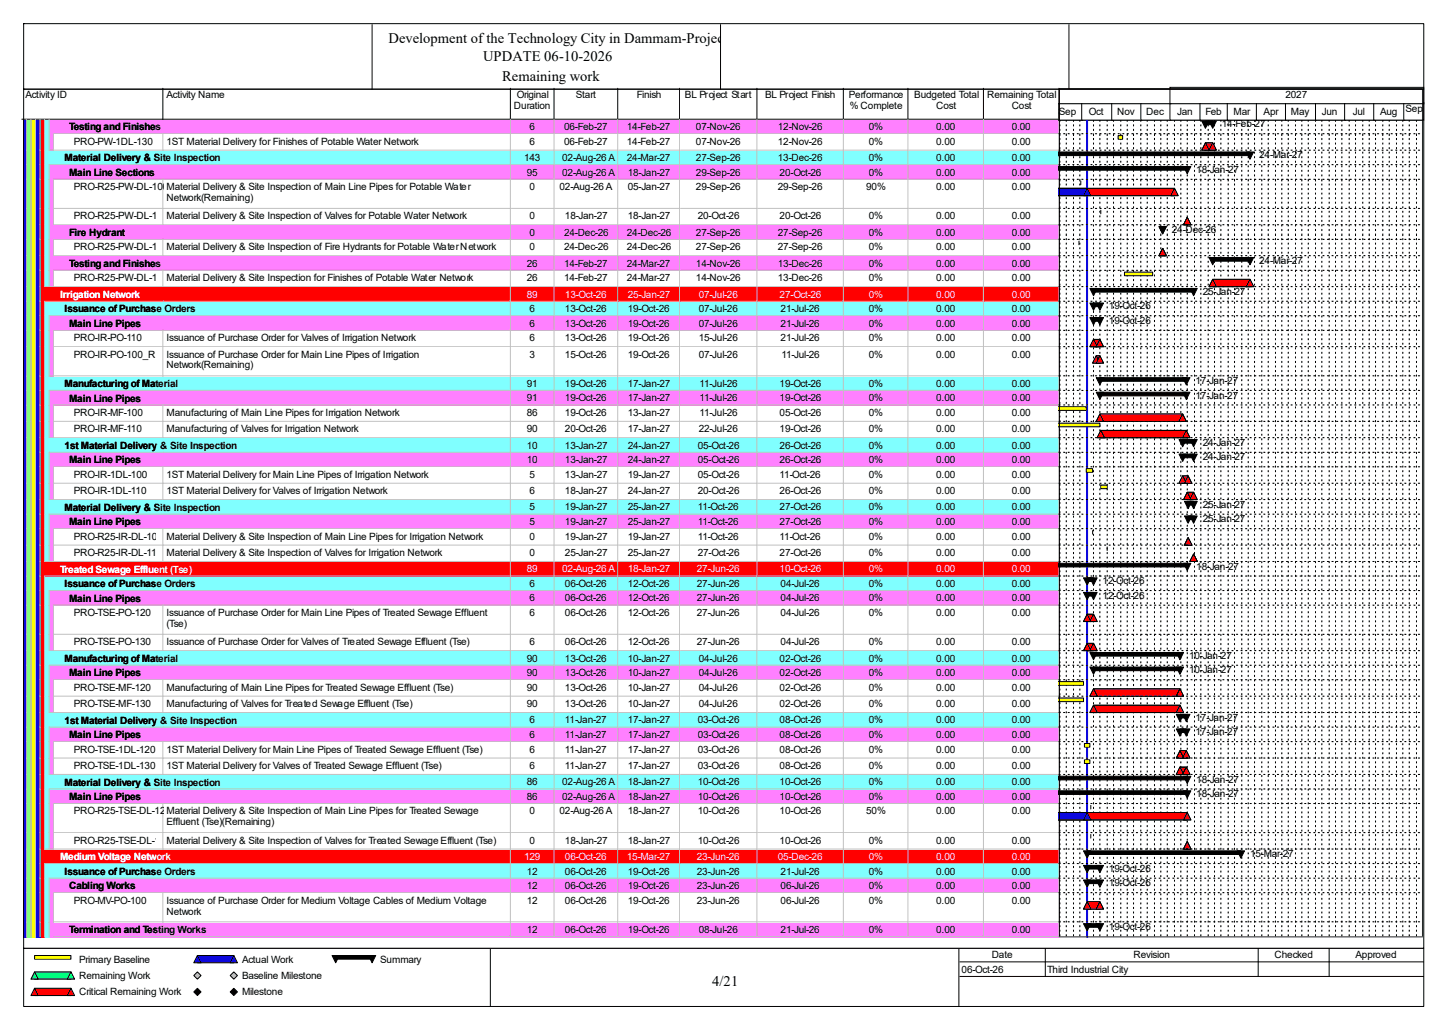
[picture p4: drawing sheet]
<svg xmlns="http://www.w3.org/2000/svg" width="420mm" height="297mm" viewBox="0 0 420 297" stroke-linecap="round" stroke-linejoin="round" font-family="sans-serif">
<defs><g id="words">
<g font-size="4.2">
<text x="112.6" y="12.4">Development of the Technology City in Dammam-Project</text>
<text x="140" y="17.7">UPDATE 06-10-2026</text>
<text x="145.5" y="23.5">Remaining work</text>
<text x="206.5" y="285.6">4/21</text>
</g>
<g font-size="2.9">
<text x="7.4" y="28.4">Activity ID</text>
<text x="48.3" y="28.4">Activity Name</text>
<text x="149.8" y="28.4">Original</text>
<text x="166.9" y="28.4">Start</text>
<text x="184.6" y="28.4">Finish</text>
<text x="198.5" y="28.4">BL Project Start</text>
<text x="221.8" y="28.4">BL Project Finish</text>
<text x="246" y="28.4">Performance</text>
<text x="265" y="28.4">Budgeted Total</text>
<text x="286.1" y="28.4">Remaining Total</text>
<text x="372.6" y="28.4">2027</text>
<text x="149" y="31.6">Duration</text>
<text x="246.3" y="31.6">% Complete</text>
<text x="271.4" y="31.6">Cost</text>
<text x="293.2" y="31.6">Cost</text>
<text x="306.9" y="33.2">Sep</text>
<text x="315.6" y="33.2">Oct</text>
<text x="323.8" y="33.2">Nov</text>
<text x="332.2" y="33.2">Dec</text>
<text x="341.2" y="33.2">Jan</text>
<text x="349.4" y="33.2">Feb</text>
<text x="357.5" y="33.2">Mar</text>
<text x="366.3" y="33.2">Apr</text>
<text x="374.2" y="33.2">May</text>
<text x="383.2" y="33.2">Jun</text>
<text x="392.1" y="33.2">Jul</text>
<text x="400" y="33.2">Aug</text>
<text x="407.4" y="32.4">Sep</text>
<text x="20" y="37.8">Testing and Finishes</text>
<text x="21.4" y="41.9">PRO-PW-1DL-130</text>
<text x="48.3" y="41.9">1ST Material Delivery for Finishes of Potable Water Network</text>
<text x="153.5" y="37.7">6</text>
<text x="153.5" y="41.9">6</text>
<text x="163.5" y="37.7">06-Feb-27</text>
<text x="163.5" y="41.9">06-Feb-27</text>
<text x="181.7" y="37.7">14-Feb-27</text>
<text x="181.7" y="41.9">14-Feb-27</text>
<text x="201.7" y="37.7">07-Nov-26</text>
<text x="201.7" y="41.9">07-Nov-26</text>
<text x="225.5" y="37.7">12-Nov-26</text>
<text x="225.5" y="41.9">12-Nov-26</text>
<text x="251.8" y="37.7">0%</text>
<text x="251.8" y="41.9">0%</text>
<text x="271.4" y="37.7">0.00</text>
<text x="271.4" y="41.9">0.00</text>
<text x="293.2" y="37.7">0.00</text>
<text x="293.2" y="41.9">0.00</text>
<text x="354.1" y="36.9">14-Feb-27</text>
<text x="18.7" y="46.7">Material Delivery &amp; Site Inspection</text>
<text x="151.9" y="46.7">143</text>
<text x="162.9" y="46.7">02-Aug-26 A</text>
<text x="181.7" y="46.7">24-Mar-27</text>
<text x="201.7" y="46.7">27-Sep-26</text>
<text x="225.5" y="46.7">13-Dec-26</text>
<text x="251.8" y="46.7">0%</text>
<text x="271.4" y="46.7">0.00</text>
<text x="293.2" y="46.7">0.00</text>
<text x="365" y="45.9">24-Mar-27</text>
<text x="20" y="51">Main Line Sections</text>
<text x="152.7" y="50.9">95</text>
<text x="162.9" y="50.9">02-Aug-26 A</text>
<text x="181.9" y="50.9">18-Jan-27</text>
<text x="201.7" y="50.9">29-Sep-26</text>
<text x="226" y="50.9">20-Oct-26</text>
<text x="251.8" y="50.9">0%</text>
<text x="271.4" y="50.9">0.00</text>
<text x="293.2" y="50.9">0.00</text>
<text x="346.8" y="50.1">18-Jan-27</text>
<text x="21.4" y="55.1">PRO-R25-PW-DL-100_R</text>
<text x="48.3" y="55.1">Material Delivery &amp; Site Inspection of Main Line Pipes for Potable Water</text>
<text x="48.3" y="58.3">Network(Remaining)</text>
<text x="153.5" y="55.1">0</text>
<text x="162.2" y="55.1">02-Aug-26 A</text>
<text x="181.9" y="55.1">05-Jan-27</text>
<text x="201.7" y="55.1">29-Sep-26</text>
<text x="225.5" y="55.1">29-Sep-26</text>
<text x="251" y="55.1">90%</text>
<text x="271.4" y="55.1">0.00</text>
<text x="293.2" y="55.1">0.00</text>
<text x="21.4" y="63.5">PRO-R25-PW-DL-110Material Delivery &amp; Site Inspection of Valves for Potable Water Network</text>
<text x="153.5" y="63.5">0</text>
<text x="163.7" y="63.5">18-Jan-27</text>
<text x="181.9" y="63.5">18-Jan-27</text>
<text x="202.3" y="63.5">20-Oct-26</text>
<text x="226" y="63.5">20-Oct-26</text>
<text x="251.8" y="63.5">0%</text>
<text x="271.4" y="63.5">0.00</text>
<text x="293.2" y="63.5">0.00</text>
<text x="20" y="68.4">Fire Hydrant</text>
<text x="153.5" y="68.3">0</text>
<text x="163.5" y="68.3">24-Dec-26</text>
<text x="181.7" y="68.3">24-Dec-26</text>
<text x="201.7" y="68.3">27-Sep-26</text>
<text x="225.5" y="68.3">27-Sep-26</text>
<text x="251.8" y="68.3">0%</text>
<text x="271.4" y="68.3">0.00</text>
<text x="293.2" y="68.3">0.00</text>
<text x="339.6" y="67.5">24-Dec-26</text>
<text x="20" y="77.3">Testing and Finishes</text>
<text x="21.4" y="72.5">PRO-R25-PW-DL-120Material Delivery &amp; Site Inspection of Fire Hydrants for Potable Water Network</text>
<text x="152.7" y="77.3">26</text>
<text x="153.5" y="72.5">0</text>
<text x="163.5" y="72.5">24-Dec-26</text>
<text x="163.5" y="77.3">14-Feb-27</text>
<text x="181.7" y="72.5">24-Dec-26</text>
<text x="181.7" y="77.3">24-Mar-27</text>
<text x="201.7" y="72.5">27-Sep-26</text>
<text x="201.7" y="77.3">14-Nov-26</text>
<text x="225.5" y="72.5">27-Sep-26</text>
<text x="225.5" y="77.3">13-Dec-26</text>
<text x="251.8" y="72.5">0%</text>
<text x="251.8" y="77.3">0%</text>
<text x="271.4" y="72.5">0.00</text>
<text x="271.4" y="77.3">0.00</text>
<text x="293.2" y="72.5">0.00</text>
<text x="293.2" y="77.3">0.00</text>
<text x="365" y="76.5">24-Mar-27</text>
<text x="21.4" y="81.4">PRO-R25-PW-DL-130Material Delivery &amp; Site Inspection for Finishes of Potable Water Network</text>
<text x="152.7" y="81.4">26</text>
<text x="163.5" y="81.4">14-Feb-27</text>
<text x="181.7" y="81.4">24-Mar-27</text>
<text x="201.7" y="81.4">14-Nov-26</text>
<text x="225.5" y="81.4">13-Dec-26</text>
<text x="251.8" y="81.4">0%</text>
<text x="271.4" y="81.4">0.00</text>
<text x="293.2" y="81.4">0.00</text>
<text x="321.4" y="89.7">19-Oct-26</text>
<text x="348.6" y="85.4">25-Jan-27</text>
<text x="18.7" y="90.5">Issuance of Purchase Orders</text>
<text x="20" y="94.7">Main Line Pipes</text>
<text x="153.5" y="90.4">6</text>
<text x="153.5" y="94.7">6</text>
<text x="163.7" y="90.4">13-Oct-26</text>
<text x="163.7" y="94.7">13-Oct-26</text>
<text x="181.9" y="90.4">19-Oct-26</text>
<text x="181.9" y="94.7">19-Oct-26</text>
<text x="202.5" y="90.4">07-Jul-26</text>
<text x="202.5" y="94.7">07-Jul-26</text>
<text x="226.2" y="90.4">21-Jul-26</text>
<text x="226.2" y="94.7">21-Jul-26</text>
<text x="251.8" y="90.4">0%</text>
<text x="251.8" y="94.7">0%</text>
<text x="271.4" y="90.4">0.00</text>
<text x="271.4" y="94.7">0.00</text>
<text x="293.2" y="90.4">0.00</text>
<text x="293.2" y="94.7">0.00</text>
<text x="321.4" y="93.9">19-Oct-26</text>
<text x="21.4" y="98.9">PRO-IR-PO-110</text>
<text x="48.3" y="98.9">Issuance of Purchase Order for Valves of Irrigation Network</text>
<text x="153.5" y="98.9">6</text>
<text x="163.7" y="98.9">13-Oct-26</text>
<text x="181.9" y="98.9">19-Oct-26</text>
<text x="202.5" y="98.9">15-Jul-26</text>
<text x="226.2" y="98.9">21-Jul-26</text>
<text x="251.8" y="98.9">0%</text>
<text x="271.4" y="98.9">0.00</text>
<text x="293.2" y="98.9">0.00</text>
<text x="21.4" y="103.6">PRO-IR-PO-100_R</text>
<text x="48.3" y="103.6">Issuance of Purchase Order for Main Line Pipes of Irrigation</text>
<text x="48.3" y="106.8">Network(Remaining)</text>
<text x="153.5" y="103.6">3</text>
<text x="163.7" y="103.6">15-Oct-26</text>
<text x="181.9" y="103.6">19-Oct-26</text>
<text x="202.5" y="103.6">07-Jul-26</text>
<text x="226.5" y="103.6">11-Jul-26</text>
<text x="251.8" y="103.6">0%</text>
<text x="271.4" y="103.6">0.00</text>
<text x="293.2" y="103.6">0.00</text>
<text x="18.7" y="112.1">Manufacturing of Material</text>
<text x="152.7" y="112.1">91</text>
<text x="163.7" y="112.1">19-Oct-26</text>
<text x="181.9" y="112.1">17-Jan-27</text>
<text x="202.8" y="112.1">11-Jul-26</text>
<text x="226" y="112.1">19-Oct-26</text>
<text x="251.8" y="112.1">0%</text>
<text x="271.4" y="112.1">0.00</text>
<text x="293.2" y="112.1">0.00</text>
<text x="346.5" y="111.3">17-Jan-27</text>
<text x="20" y="116.4">Main Line Pipes</text>
<text x="152.7" y="116.3">91</text>
<text x="163.7" y="116.3">19-Oct-26</text>
<text x="181.9" y="116.3">17-Jan-27</text>
<text x="202.8" y="116.3">11-Jul-26</text>
<text x="226" y="116.3">19-Oct-26</text>
<text x="251.8" y="116.3">0%</text>
<text x="271.4" y="116.3">0.00</text>
<text x="293.2" y="116.3">0.00</text>
<text x="346.5" y="115.5">17-Jan-27</text>
<text x="21.4" y="120.5">PRO-IR-MF-100</text>
<text x="21.4" y="125.2">PRO-IR-MF-110</text>
<text x="48.3" y="120.5">Manufacturing of Main Line Pipes for Irrigation Network</text>
<text x="48.3" y="125.2">Manufacturing of Valves for Irrigation Network</text>
<text x="152.7" y="120.5">86</text>
<text x="152.7" y="125.2">90</text>
<text x="163.7" y="120.5">19-Oct-26</text>
<text x="163.7" y="125.2">20-Oct-26</text>
<text x="181.9" y="120.5">13-Jan-27</text>
<text x="181.9" y="125.2">17-Jan-27</text>
<text x="202.5" y="125.2">22-Jul-26</text>
<text x="202.8" y="120.5">11-Jul-26</text>
<text x="226" y="120.5">05-Oct-26</text>
<text x="226" y="125.2">19-Oct-26</text>
<text x="251.8" y="120.5">0%</text>
<text x="251.8" y="125.2">0%</text>
<text x="271.4" y="120.5">0.00</text>
<text x="271.4" y="125.2">0.00</text>
<text x="293.2" y="120.5">0.00</text>
<text x="293.2" y="125.2">0.00</text>
<text x="18.7" y="130.1">1st Material Delivery &amp; Site Inspection</text>
<text x="152.7" y="130">10</text>
<text x="163.7" y="130">13-Jan-27</text>
<text x="181.9" y="130">24-Jan-27</text>
<text x="202.3" y="130">05-Oct-26</text>
<text x="226" y="130">26-Oct-26</text>
<text x="251.8" y="130">0%</text>
<text x="271.4" y="130">0.00</text>
<text x="293.2" y="130">0.00</text>
<text x="348.6" y="129.2">24-Jan-27</text>
<text x="20" y="134.3">Main Line Pipes</text>
<text x="152.7" y="134.2">10</text>
<text x="163.7" y="134.2">13-Jan-27</text>
<text x="181.9" y="134.2">24-Jan-27</text>
<text x="202.3" y="134.2">05-Oct-26</text>
<text x="226" y="134.2">26-Oct-26</text>
<text x="251.8" y="134.2">0%</text>
<text x="271.4" y="134.2">0.00</text>
<text x="293.2" y="134.2">0.00</text>
<text x="348.6" y="133.4">24-Jan-27</text>
<text x="21.4" y="138.4">PRO-IR-1DL-100</text>
<text x="21.4" y="143.2">PRO-IR-1DL-110</text>
<text x="48.3" y="138.4">1ST Material Delivery for Main Line Pipes of Irrigation Network</text>
<text x="48.3" y="143.2">1ST Material Delivery for Valves of Irrigation Network</text>
<text x="153.5" y="138.4">5</text>
<text x="153.5" y="143.2">6</text>
<text x="163.7" y="138.4">13-Jan-27</text>
<text x="163.7" y="143.2">18-Jan-27</text>
<text x="181.9" y="138.4">19-Jan-27</text>
<text x="181.9" y="143.2">24-Jan-27</text>
<text x="202.3" y="138.4">05-Oct-26</text>
<text x="202.3" y="143.2">20-Oct-26</text>
<text x="226" y="138.4">11-Oct-26</text>
<text x="226" y="143.2">26-Oct-26</text>
<text x="251.8" y="138.4">0%</text>
<text x="251.8" y="143.2">0%</text>
<text x="271.4" y="138.4">0.00</text>
<text x="271.4" y="143.2">0.00</text>
<text x="293.2" y="138.4">0.00</text>
<text x="293.2" y="143.2">0.00</text>
<text x="18.7" y="148">Material Delivery &amp; Site Inspection</text>
<text x="153.5" y="147.9">5</text>
<text x="163.7" y="147.9">19-Jan-27</text>
<text x="181.9" y="147.9">25-Jan-27</text>
<text x="202.3" y="147.9">11-Oct-26</text>
<text x="226" y="147.9">27-Oct-26</text>
<text x="251.8" y="147.9">0%</text>
<text x="271.4" y="147.9">0.00</text>
<text x="293.2" y="147.9">0.00</text>
<text x="348.6" y="147.1">25-Jan-27</text>
<text x="20" y="152.2">Main Line Pipes</text>
<text x="153.5" y="152.1">5</text>
<text x="163.7" y="152.1">19-Jan-27</text>
<text x="181.9" y="152.1">25-Jan-27</text>
<text x="202.3" y="152.1">11-Oct-26</text>
<text x="226" y="152.1">27-Oct-26</text>
<text x="251.8" y="152.1">0%</text>
<text x="271.4" y="152.1">0.00</text>
<text x="293.2" y="152.1">0.00</text>
<text x="348.6" y="151.3">25-Jan-27</text>
<text x="21.4" y="156.3">PRO-R25-IR-DL-100</text>
<text x="21.4" y="161.1">PRO-R25-IR-DL-110</text>
<text x="48.3" y="156.3">Material Delivery &amp; Site Inspection of Main Line Pipes for Irrigation Network</text>
<text x="48.3" y="161.1">Material Delivery &amp; Site Inspection of Valves for Irrigation Network</text>
<text x="153.5" y="156.3">0</text>
<text x="153.5" y="161.1">0</text>
<text x="163.7" y="156.3">19-Jan-27</text>
<text x="163.7" y="161.1">25-Jan-27</text>
<text x="181.9" y="156.3">19-Jan-27</text>
<text x="181.9" y="161.1">25-Jan-27</text>
<text x="202.3" y="156.3">11-Oct-26</text>
<text x="202.3" y="161.1">27-Oct-26</text>
<text x="226" y="156.3">11-Oct-26</text>
<text x="226" y="161.1">27-Oct-26</text>
<text x="251.8" y="156.3">0%</text>
<text x="251.8" y="161.1">0%</text>
<text x="271.4" y="156.3">0.00</text>
<text x="271.4" y="161.1">0.00</text>
<text x="293.2" y="156.3">0.00</text>
<text x="293.2" y="161.1">0.00</text>
<text x="346.8" y="165.1">18-Jan-27</text>
<text x="18.7" y="170.1">Issuance of Purchase Orders</text>
<text x="153.5" y="170.1">6</text>
<text x="163.7" y="170.1">06-Oct-26</text>
<text x="181.9" y="170.1">12-Oct-26</text>
<text x="202" y="170.1">27-Jun-26</text>
<text x="226.2" y="170.1">04-Jul-26</text>
<text x="251.8" y="170.1">0%</text>
<text x="271.4" y="170.1">0.00</text>
<text x="293.2" y="170.1">0.00</text>
<text x="319.6" y="169.3">12-Oct-26</text>
<text x="319.6" y="173.5">12-Oct-26</text>
<text x="20" y="174.4">Main Line Pipes</text>
<text x="21.4" y="178.5">PRO-TSE-PO-120</text>
<text x="48.3" y="178.5">Issuance of Purchase Order for Main Line Pipes of Treated Sewage Effluent</text>
<text x="153.5" y="174.3">6</text>
<text x="153.5" y="178.5">6</text>
<text x="163.7" y="174.3">06-Oct-26</text>
<text x="163.7" y="178.5">06-Oct-26</text>
<text x="181.9" y="174.3">12-Oct-26</text>
<text x="181.9" y="178.5">12-Oct-26</text>
<text x="202" y="174.3">27-Jun-26</text>
<text x="202" y="178.5">27-Jun-26</text>
<text x="226.2" y="174.3">04-Jul-26</text>
<text x="226.2" y="178.5">04-Jul-26</text>
<text x="251.8" y="174.3">0%</text>
<text x="251.8" y="178.5">0%</text>
<text x="271.4" y="174.3">0.00</text>
<text x="271.4" y="178.5">0.00</text>
<text x="293.2" y="174.3">0.00</text>
<text x="293.2" y="178.5">0.00</text>
<text x="48.3" y="181.7">(Tse)</text>
<text x="18.7" y="191.8">Manufacturing of Material</text>
<text x="21.4" y="186.9">PRO-TSE-PO-130</text>
<text x="48.3" y="186.9">Issuance of Purchase Order for Valves of Treated Sewage Effluent (Tse)</text>
<text x="152.7" y="191.7">90</text>
<text x="153.5" y="186.9">6</text>
<text x="163.7" y="186.9">06-Oct-26</text>
<text x="163.7" y="191.7">13-Oct-26</text>
<text x="181.9" y="186.9">12-Oct-26</text>
<text x="181.9" y="191.7">10-Jan-27</text>
<text x="202" y="186.9">27-Jun-26</text>
<text x="202.5" y="191.7">04-Jul-26</text>
<text x="226" y="191.7">02-Oct-26</text>
<text x="226.2" y="186.9">04-Jul-26</text>
<text x="251.8" y="186.9">0%</text>
<text x="251.8" y="191.7">0%</text>
<text x="271.4" y="186.9">0.00</text>
<text x="271.4" y="191.7">0.00</text>
<text x="293.2" y="186.9">0.00</text>
<text x="293.2" y="191.7">0.00</text>
<text x="344.6" y="190.9">10-Jan-27</text>
<text x="20" y="196">Main Line Pipes</text>
<text x="152.7" y="195.9">90</text>
<text x="163.7" y="195.9">13-Oct-26</text>
<text x="181.9" y="195.9">10-Jan-27</text>
<text x="202.5" y="195.9">04-Jul-26</text>
<text x="226" y="195.9">02-Oct-26</text>
<text x="251.8" y="195.9">0%</text>
<text x="271.4" y="195.9">0.00</text>
<text x="293.2" y="195.9">0.00</text>
<text x="344.6" y="195.1">10-Jan-27</text>
<text x="21.4" y="200.1">PRO-TSE-MF-120</text>
<text x="48.3" y="200.1">Manufacturing of Main Line Pipes for Treated Sewage Effluent (Tse)</text>
<text x="152.7" y="200.1">90</text>
<text x="163.7" y="200.1">13-Oct-26</text>
<text x="181.9" y="200.1">10-Jan-27</text>
<text x="202.5" y="200.1">04-Jul-26</text>
<text x="226" y="200.1">02-Oct-26</text>
<text x="251.8" y="200.1">0%</text>
<text x="271.4" y="200.1">0.00</text>
<text x="293.2" y="200.1">0.00</text>
<text x="18.7" y="209.7">1st Material Delivery &amp; Site Inspection</text>
<text x="21.4" y="204.9">PRO-TSE-MF-130</text>
<text x="48.3" y="204.9">Manufacturing of Valves for Treated Sewage Effluent (Tse)</text>
<text x="152.7" y="204.9">90</text>
<text x="153.5" y="209.6">6</text>
<text x="163.7" y="204.9">13-Oct-26</text>
<text x="163.7" y="209.6">11-Jan-27</text>
<text x="181.9" y="204.9">10-Jan-27</text>
<text x="181.9" y="209.6">17-Jan-27</text>
<text x="202.3" y="209.6">03-Oct-26</text>
<text x="202.5" y="204.9">04-Jul-26</text>
<text x="226" y="204.9">02-Oct-26</text>
<text x="226" y="209.6">08-Oct-26</text>
<text x="251.8" y="204.9">0%</text>
<text x="251.8" y="209.6">0%</text>
<text x="271.4" y="204.9">0.00</text>
<text x="271.4" y="209.6">0.00</text>
<text x="293.2" y="204.9">0.00</text>
<text x="293.2" y="209.6">0.00</text>
<text x="346.5" y="208.8">17-Jan-27</text>
<text x="20" y="213.9">Main Line Pipes</text>
<text x="153.5" y="213.8">6</text>
<text x="163.7" y="213.8">11-Jan-27</text>
<text x="181.9" y="213.8">17-Jan-27</text>
<text x="202.3" y="213.8">03-Oct-26</text>
<text x="226" y="213.8">08-Oct-26</text>
<text x="251.8" y="213.8">0%</text>
<text x="271.4" y="213.8">0.00</text>
<text x="293.2" y="213.8">0.00</text>
<text x="346.5" y="213.1">17-Jan-27</text>
<text x="21.4" y="218.1">PRO-TSE-1DL-120</text>
<text x="48.3" y="218.1">1ST Material Delivery for Main Line Pipes of Treated Sewage Effluent (Tse)</text>
<text x="153.5" y="218.1">6</text>
<text x="163.7" y="218.1">11-Jan-27</text>
<text x="181.9" y="218.1">17-Jan-27</text>
<text x="202.3" y="218.1">03-Oct-26</text>
<text x="226" y="218.1">08-Oct-26</text>
<text x="251.8" y="218.1">0%</text>
<text x="271.4" y="218.1">0.00</text>
<text x="293.2" y="218.1">0.00</text>
<text x="18.7" y="227.6">Material Delivery &amp; Site Inspection</text>
<text x="21.4" y="222.8">PRO-TSE-1DL-130</text>
<text x="48.3" y="222.8">1ST Material Delivery for Valves of Treated Sewage Effluent (Tse)</text>
<text x="152.7" y="227.5">86</text>
<text x="153.5" y="222.8">6</text>
<text x="162.9" y="227.5">02-Aug-26 A</text>
<text x="163.7" y="222.8">11-Jan-27</text>
<text x="181.9" y="222.8">17-Jan-27</text>
<text x="181.9" y="227.5">18-Jan-27</text>
<text x="202.3" y="222.8">03-Oct-26</text>
<text x="202.3" y="227.5">10-Oct-26</text>
<text x="226" y="222.8">08-Oct-26</text>
<text x="226" y="227.5">10-Oct-26</text>
<text x="251.8" y="222.8">0%</text>
<text x="251.8" y="227.5">0%</text>
<text x="271.4" y="222.8">0.00</text>
<text x="271.4" y="227.5">0.00</text>
<text x="293.2" y="222.8">0.00</text>
<text x="293.2" y="227.5">0.00</text>
<text x="346.8" y="226.8">18-Jan-27</text>
<text x="20" y="231.9">Main Line Pipes</text>
<text x="152.7" y="231.8">86</text>
<text x="162.9" y="231.8">02-Aug-26 A</text>
<text x="181.9" y="231.8">18-Jan-27</text>
<text x="202.3" y="231.8">10-Oct-26</text>
<text x="226" y="231.8">10-Oct-26</text>
<text x="251.8" y="231.8">0%</text>
<text x="271.4" y="231.8">0.00</text>
<text x="293.2" y="231.8">0.00</text>
<text x="346.8" y="231">18-Jan-27</text>
<text x="21.4" y="236">PRO-R25-TSE-DL-120_R</text>
<text x="48.3" y="236">Material Delivery &amp; Site Inspection of Main Line Pipes for Treated Sewage</text>
<text x="48.3" y="239.1">Effluent (Tse)(Remaining)</text>
<text x="153.5" y="236">0</text>
<text x="162.2" y="236">02-Aug-26 A</text>
<text x="181.9" y="236">18-Jan-27</text>
<text x="202.3" y="236">10-Oct-26</text>
<text x="226" y="236">10-Oct-26</text>
<text x="251" y="236">50%</text>
<text x="271.4" y="236">0.00</text>
<text x="293.2" y="236">0.00</text>
<text x="21.4" y="244.4">PRO-R25-TSE-DL-130</text>
<text x="48.3" y="244.4">Material Delivery &amp; Site Inspection of Valves for Treated Sewage Effluent (Tse)</text>
<text x="153.5" y="244.4">0</text>
<text x="163.7" y="244.4">18-Jan-27</text>
<text x="181.9" y="244.4">18-Jan-27</text>
<text x="202.3" y="244.4">10-Oct-26</text>
<text x="226" y="244.4">10-Oct-26</text>
<text x="251.8" y="244.4">0%</text>
<text x="271.4" y="244.4">0.00</text>
<text x="293.2" y="244.4">0.00</text>
<text x="362.3" y="248.4">15-Mar-27</text>
<text x="18.7" y="253.5">Issuance of Purchase Orders</text>
<text x="20" y="257.7">Cabling Works</text>
<text x="152.7" y="253.4">12</text>
<text x="152.7" y="257.6">12</text>
<text x="163.7" y="253.4">06-Oct-26</text>
<text x="163.7" y="257.6">06-Oct-26</text>
<text x="181.9" y="253.4">19-Oct-26</text>
<text x="181.9" y="257.6">19-Oct-26</text>
<text x="202" y="253.4">23-Jun-26</text>
<text x="202" y="257.6">23-Jun-26</text>
<text x="226.2" y="253.4">21-Jul-26</text>
<text x="226.2" y="257.6">06-Jul-26</text>
<text x="251.8" y="253.4">0%</text>
<text x="251.8" y="257.6">0%</text>
<text x="271.4" y="253.4">0.00</text>
<text x="271.4" y="257.6">0.00</text>
<text x="293.2" y="253.4">0.00</text>
<text x="293.2" y="257.6">0.00</text>
<text x="321.4" y="252.6">19-Oct-26</text>
<text x="321.4" y="256.8">19-Oct-26</text>
<text x="21.4" y="261.8">PRO-MV-PO-100</text>
<text x="48.3" y="261.8">Issuance of Purchase Order for Medium Voltage Cables of Medium Voltage</text>
<text x="152.7" y="261.8">12</text>
<text x="163.7" y="261.8">06-Oct-26</text>
<text x="181.9" y="261.8">19-Oct-26</text>
<text x="202" y="261.8">23-Jun-26</text>
<text x="226.2" y="261.8">06-Jul-26</text>
<text x="251.8" y="261.8">0%</text>
<text x="271.4" y="261.8">0.00</text>
<text x="293.2" y="261.8">0.00</text>
<text x="48.3" y="265">Network</text>
<text x="321.4" y="269.5">19-Oct-26</text>
<text x="20" y="270.3">Termination and Testing Works</text>
<text x="152.7" y="270.3">12</text>
<text x="163.7" y="270.3">06-Oct-26</text>
<text x="181.9" y="270.3">19-Oct-26</text>
<text x="202.5" y="270.3">08-Jul-26</text>
<text x="226.2" y="270.3">21-Jul-26</text>
<text x="251.8" y="270.3">0%</text>
<text x="271.4" y="270.3">0.00</text>
<text x="293.2" y="270.3">0.00</text>
<text x="22.9" y="279">Primary Baseline</text>
<text x="70.1" y="279">Actual Work</text>
<text x="110.2" y="279">Summary</text>
<text x="278.7" y="281.9">06-Oct-26</text>
<text x="287.4" y="277.7">Date</text>
<text x="303.5" y="281.9">Third Industrial City</text>
<text x="328.5" y="277.7">Revision</text>
<text x="369.4" y="277.7">Checked</text>
<text x="392.9" y="277.7">Approved</text>
<text x="22.9" y="283.7">Remaining Work</text>
<text x="70.1" y="283.7">Baseline Milestone</text>
<text x="22.9" y="288.5">Critical Remaining Work</text>
<text x="70.1" y="288.5">Milestone</text>
</g>
<g font-size="2.9" fill="#fff">
<text x="17.4" y="86.3">Irrigation Network</text>
<text x="152.7" y="86.2">89</text>
<text x="163.7" y="86.2">13-Oct-26</text>
<text x="181.9" y="86.2">25-Jan-27</text>
<text x="202.5" y="86.2">07-Jul-26</text>
<text x="226" y="86.2">27-Oct-26</text>
<text x="251.8" y="86.2">0%</text>
<text x="271.4" y="86.2">0.00</text>
<text x="293.2" y="86.2">0.00</text>
<text x="17.4" y="165.9">Treated Sewage Effluent (Tse)</text>
<text x="152.7" y="165.9">89</text>
<text x="162.9" y="165.9">02-Aug-26 A</text>
<text x="181.9" y="165.9">18-Jan-27</text>
<text x="202" y="165.9">27-Jun-26</text>
<text x="226" y="165.9">10-Oct-26</text>
<text x="251.8" y="165.9">0%</text>
<text x="271.4" y="165.9">0.00</text>
<text x="293.2" y="165.9">0.00</text>
<text x="17.4" y="249.3">Medium Voltage Network</text>
<text x="151.9" y="249.2">129</text>
<text x="163.7" y="249.2">06-Oct-26</text>
<text x="181.7" y="249.2">15-Mar-27</text>
<text x="202" y="249.2">23-Jun-26</text>
<text x="225.5" y="249.2">05-Dec-26</text>
<text x="251.8" y="249.2">0%</text>
<text x="271.4" y="249.2">0.00</text>
<text x="293.2" y="249.2">0.00</text>
</g>
</g></defs>
<path d="M47.2 25.6v8.9h-40.9" fill="none" stroke="#000" stroke-width=".29"/>
<path d="M47.5 25.6h100.7v9.2h-100.7z" fill="#fff"/>
<path d="M147.9 25.6v8.9h-100.7" fill="none" stroke="#000" stroke-width=".29"/>
<path d="M148.2 25.6h12.7v9.2h-12.7z" fill="#fff"/>
<path d="M160.6 25.6v8.9h-12.7" fill="none" stroke="#000" stroke-width=".29"/>
<path d="M160.9 25.6h18.4v9.2h-18.4z" fill="#fff"/>
<path d="M179 25.6v8.9h-18.4" fill="none" stroke="#000" stroke-width=".29"/>
<path d="M179.3 25.6h17.9v9.2h-17.9z" fill="#fff"/>
<path d="M197 25.6v8.9h-18" fill="none" stroke="#000" stroke-width=".29"/>
<path d="M197.2 25.6h22.5v9.2h-22.5z" fill="#fff"/>
<path d="M219.4 25.6v8.9h-22.4" fill="none" stroke="#000" stroke-width=".29"/>
<path d="M219.7 25.6h25v9.2h-25z" fill="#fff"/>
<path d="M244.4 25.6v8.9h-25" fill="none" stroke="#000" stroke-width=".29"/>
<path d="M244.7 25.6h18.7v9.2h-18.7z" fill="#fff"/>
<path d="M263.2 25.6v8.9h-18.8" fill="none" stroke="#000" stroke-width=".29"/>
<path d="M263.4 25.6h21.9v9.2h-21.9z" fill="#fff"/>
<path d="M285 25.6v8.9h-21.8" fill="none" stroke="#000" stroke-width=".29"/>
<path d="M285.3 25.6h21.9v9.2h-21.9z" fill="#fff"/>
<path d="M306.9 25.6v8.9h-21.9" fill="none" stroke="#000" stroke-width=".29"/>
<path d="M6.6 34.8h1.3v4.2h-1.3z" fill="#00f"/>
<path d="M7.6 34.5v4.5" fill="none" stroke="#c0c0c0" stroke-width=".29"/>
<path d="M7.9 34.8h1.3v4.2h-1.3z" fill="#80ff80"/>
<path d="M9 34.5v4.5" fill="none" stroke="#c0c0c0" stroke-width=".29"/>
<path d="M9.2 34.8h1.3v4.2h-1.3z" fill="#ff0"/>
<path d="M10.3 34.5v4.5" fill="none" stroke="#c0c0c0" stroke-width=".29"/>
<path d="M10.5 34.8h1.4v4.2h-1.4z" fill="#00f"/>
<path d="M11.6 34.5v4.5" fill="none" stroke="#c0c0c0" stroke-width=".29"/>
<path d="M11.9 34.8h1.3v4.2h-1.3z" fill="#f00"/>
<path d="M12.9 34.5v4.5" fill="none" stroke="#c0c0c0" stroke-width=".29"/>
<path d="M13.2 34.8h1.3v4.2h-1.3z" fill="#80ffff"/>
<path d="M14.2 34.5v4.5" fill="none" stroke="#c0c0c0" stroke-width=".29"/>
<path d="M14.5 34.8h33v4.2h-33z" fill="#ff80ff"/>
<path d="M15.6 38.8h31.9" fill="none" stroke="#c0c0c0" stroke-width=".29"/>
<path d="M47.5 34.8h100.7v4.2h-100.7z" fill="#ff80ff"/>
<path d="M147.9 34.5v4.3h-100.4" fill="none" stroke="#c0c0c0" stroke-width=".29"/>
<path d="M148.2 34.8h12.7v4.2h-12.7z" fill="#ff80ff"/>
<path d="M160.6 34.5v4.3h-12.4" fill="none" stroke="#c0c0c0" stroke-width=".29"/>
<path d="M160.9 34.8h18.4v4.2h-18.4z" fill="#ff80ff"/>
<path d="M179 34.5v4.3h-18.1" fill="none" stroke="#c0c0c0" stroke-width=".29"/>
<path d="M179.3 34.8h17.9v4.2h-17.9z" fill="#ff80ff"/>
<path d="M197 34.5v4.3h-17.7" fill="none" stroke="#c0c0c0" stroke-width=".29"/>
<path d="M197.2 34.8h22.5v4.2h-22.5z" fill="#ff80ff"/>
<path d="M219.4 34.5v4.3h-22.2" fill="none" stroke="#c0c0c0" stroke-width=".29"/>
<path d="M219.7 34.8h25v4.2h-25z" fill="#ff80ff"/>
<path d="M244.4 34.5v4.3h-24.7" fill="none" stroke="#c0c0c0" stroke-width=".29"/>
<path d="M244.7 34.8h18.7v4.2h-18.7z" fill="#ff80ff"/>
<path d="M263.2 34.5v4.3h-18.5" fill="none" stroke="#c0c0c0" stroke-width=".29"/>
<path d="M263.4 34.8h21.9v4.2h-21.9z" fill="#ff80ff"/>
<path d="M285 34.5v4.3h-21.6" fill="none" stroke="#c0c0c0" stroke-width=".29"/>
<path d="M285.3 34.8h21.9v4.2h-21.9z" fill="#ff80ff"/>
<path d="M306.9 34.5v4.3h-21.6" fill="none" stroke="#c0c0c0" stroke-width=".29"/>
<path d="M6.6 39h1.3v4.8h-1.3z" fill="#00f"/>
<path d="M7.6 38.8v5" fill="none" stroke="#c0c0c0" stroke-width=".29"/>
<path d="M7.9 39h1.3v4.8h-1.3z" fill="#80ff80"/>
<path d="M9 38.8v5" fill="none" stroke="#c0c0c0" stroke-width=".29"/>
<path d="M9.2 39h1.3v4.8h-1.3z" fill="#ff0"/>
<path d="M10.3 38.8v5" fill="none" stroke="#c0c0c0" stroke-width=".29"/>
<path d="M10.5 39h1.4v4.8h-1.4z" fill="#00f"/>
<path d="M11.6 38.8v5" fill="none" stroke="#c0c0c0" stroke-width=".29"/>
<path d="M11.9 39h1.3v4.8h-1.3z" fill="#f00"/>
<path d="M12.9 38.8v5" fill="none" stroke="#c0c0c0" stroke-width=".29"/>
<path d="M13.2 39h1.3v4.8h-1.3z" fill="#80ffff"/>
<path d="M14.2 38.8v5" fill="none" stroke="#c0c0c0" stroke-width=".29"/>
<path d="M14.5 39h1.3v4.8h-1.3z" fill="#ff80ff"/>
<path d="M15.6 38.8v5M14.2 43.5h1.6" fill="none" stroke="#c0c0c0" stroke-width=".29"/>
<path d="M15.8 39h31.7v4.8h-31.7z" fill="#fff"/>
<path d="M47.2 38.8v5M15.6 43.5h31.9" fill="none" stroke="#c0c0c0" stroke-width=".29"/>
<path d="M47.5 39h100.7v4.8h-100.7z" fill="#fff"/>
<path d="M147.9 38.8v4.7h-100.4" fill="none" stroke="#c0c0c0" stroke-width=".29"/>
<path d="M148.2 39h12.7v4.8h-12.7z" fill="#fff"/>
<path d="M160.6 38.8v4.7h-12.4" fill="none" stroke="#c0c0c0" stroke-width=".29"/>
<path d="M160.9 39h18.4v4.8h-18.4z" fill="#fff"/>
<path d="M179 38.8v4.7h-18.1" fill="none" stroke="#c0c0c0" stroke-width=".29"/>
<path d="M179.3 39h17.9v4.8h-17.9z" fill="#fff"/>
<path d="M197 38.8v4.7h-17.7" fill="none" stroke="#c0c0c0" stroke-width=".29"/>
<path d="M197.2 39h22.5v4.8h-22.5z" fill="#fff"/>
<path d="M219.4 38.8v4.7h-22.2" fill="none" stroke="#c0c0c0" stroke-width=".29"/>
<path d="M219.7 39h25v4.8h-25z" fill="#fff"/>
<path d="M244.4 38.8v4.7h-24.7" fill="none" stroke="#c0c0c0" stroke-width=".29"/>
<path d="M244.7 39h18.7v4.8h-18.7z" fill="#fff"/>
<path d="M263.2 38.8v4.7h-18.5" fill="none" stroke="#c0c0c0" stroke-width=".29"/>
<path d="M263.4 39h21.9v4.8h-21.9z" fill="#fff"/>
<path d="M285 38.8v4.7h-21.6" fill="none" stroke="#c0c0c0" stroke-width=".29"/>
<path d="M285.3 39h21.9v4.8h-21.9z" fill="#fff"/>
<path d="M306.9 38.8v4.7h-21.6" fill="none" stroke="#c0c0c0" stroke-width=".29"/>
<path d="M6.6 43.8h1.3v4.2h-1.3z" fill="#00f"/>
<path d="M7.6 43.5v4.5" fill="none" stroke="#c0c0c0" stroke-width=".29"/>
<path d="M7.9 43.8h1.3v4.2h-1.3z" fill="#80ff80"/>
<path d="M9 43.5v4.5" fill="none" stroke="#c0c0c0" stroke-width=".29"/>
<path d="M9.2 43.8h1.3v4.2h-1.3z" fill="#ff0"/>
<path d="M10.3 43.5v4.5" fill="none" stroke="#c0c0c0" stroke-width=".29"/>
<path d="M10.5 43.8h1.4v4.2h-1.4z" fill="#00f"/>
<path d="M11.6 43.5v4.5" fill="none" stroke="#c0c0c0" stroke-width=".29"/>
<path d="M11.9 43.8h1.3v4.2h-1.3z" fill="#f00"/>
<path d="M12.9 43.5v4.5" fill="none" stroke="#c0c0c0" stroke-width=".29"/>
<path d="M13.2 43.8h34.3v4.2h-34.3z" fill="#80ffff"/>
<path d="M14.2 47.7h33.3" fill="none" stroke="#c0c0c0" stroke-width=".29"/>
<path d="M47.5 43.8h100.7v4.2h-100.7z" fill="#80ffff"/>
<path d="M147.9 43.5v4.2h-100.4" fill="none" stroke="#c0c0c0" stroke-width=".29"/>
<path d="M148.2 43.8h12.7v4.2h-12.7z" fill="#80ffff"/>
<path d="M160.6 43.5v4.2h-12.4" fill="none" stroke="#c0c0c0" stroke-width=".29"/>
<path d="M160.9 43.8h18.4v4.2h-18.4z" fill="#80ffff"/>
<path d="M179 43.5v4.2h-18.1" fill="none" stroke="#c0c0c0" stroke-width=".29"/>
<path d="M179.3 43.8h17.9v4.2h-17.9z" fill="#80ffff"/>
<path d="M197 43.5v4.2h-17.7" fill="none" stroke="#c0c0c0" stroke-width=".29"/>
<path d="M197.2 43.8h22.5v4.2h-22.5z" fill="#80ffff"/>
<path d="M219.4 43.5v4.2h-22.2" fill="none" stroke="#c0c0c0" stroke-width=".29"/>
<path d="M219.7 43.8h25v4.2h-25z" fill="#80ffff"/>
<path d="M244.4 43.5v4.2h-24.7" fill="none" stroke="#c0c0c0" stroke-width=".29"/>
<path d="M244.7 43.8h18.7v4.2h-18.7z" fill="#80ffff"/>
<path d="M263.2 43.5v4.2h-18.5" fill="none" stroke="#c0c0c0" stroke-width=".29"/>
<path d="M263.4 43.8h21.9v4.2h-21.9z" fill="#80ffff"/>
<path d="M285 43.5v4.2h-21.6" fill="none" stroke="#c0c0c0" stroke-width=".29"/>
<path d="M285.3 43.8h21.9v4.2h-21.9z" fill="#80ffff"/>
<path d="M306.9 43.5v4.2h-21.6" fill="none" stroke="#c0c0c0" stroke-width=".29"/>
<path d="M6.6 48h1.3v4.2h-1.3z" fill="#00f"/>
<path d="M7.6 47.7v4.5" fill="none" stroke="#c0c0c0" stroke-width=".29"/>
<path d="M7.9 48h1.3v4.2h-1.3z" fill="#80ff80"/>
<path d="M9 47.7v4.5" fill="none" stroke="#c0c0c0" stroke-width=".29"/>
<path d="M9.2 48h1.3v4.2h-1.3z" fill="#ff0"/>
<path d="M10.3 47.7v4.5" fill="none" stroke="#c0c0c0" stroke-width=".29"/>
<path d="M10.5 48h1.4v4.2h-1.4z" fill="#00f"/>
<path d="M11.6 47.7v4.5" fill="none" stroke="#c0c0c0" stroke-width=".29"/>
<path d="M11.9 48h1.3v4.2h-1.3z" fill="#f00"/>
<path d="M12.9 47.7v4.5" fill="none" stroke="#c0c0c0" stroke-width=".29"/>
<path d="M13.2 48h1.3v4.2h-1.3z" fill="#80ffff"/>
<path d="M14.2 47.7v4.5" fill="none" stroke="#c0c0c0" stroke-width=".29"/>
<path d="M14.5 48h33v4.2h-33z" fill="#ff80ff"/>
<path d="M15.6 51.9h31.9" fill="none" stroke="#c0c0c0" stroke-width=".29"/>
<path d="M47.5 48h100.7v4.2h-100.7z" fill="#ff80ff"/>
<path d="M147.9 47.7v4.2h-100.4" fill="none" stroke="#c0c0c0" stroke-width=".29"/>
<path d="M148.2 48h12.7v4.2h-12.7z" fill="#ff80ff"/>
<path d="M160.6 47.7v4.2h-12.4" fill="none" stroke="#c0c0c0" stroke-width=".29"/>
<path d="M160.9 48h18.4v4.2h-18.4z" fill="#ff80ff"/>
<path d="M179 47.7v4.2h-18.1" fill="none" stroke="#c0c0c0" stroke-width=".29"/>
<path d="M179.3 48h17.9v4.2h-17.9z" fill="#ff80ff"/>
<path d="M197 47.7v4.2h-17.7" fill="none" stroke="#c0c0c0" stroke-width=".29"/>
<path d="M197.2 48h22.5v4.2h-22.5z" fill="#ff80ff"/>
<path d="M219.4 47.7v4.2h-22.2" fill="none" stroke="#c0c0c0" stroke-width=".29"/>
<path d="M219.7 48h25v4.2h-25z" fill="#ff80ff"/>
<path d="M244.4 47.7v4.2h-24.7" fill="none" stroke="#c0c0c0" stroke-width=".29"/>
<path d="M244.7 48h18.7v4.2h-18.7z" fill="#ff80ff"/>
<path d="M263.2 47.7v4.2h-18.5" fill="none" stroke="#c0c0c0" stroke-width=".29"/>
<path d="M263.4 48h21.9v4.2h-21.9z" fill="#ff80ff"/>
<path d="M285 47.7v4.2h-21.6" fill="none" stroke="#c0c0c0" stroke-width=".29"/>
<path d="M285.3 48h21.9v4.2h-21.9z" fill="#ff80ff"/>
<path d="M306.9 47.7v4.2h-21.6" fill="none" stroke="#c0c0c0" stroke-width=".29"/>
<path d="M6.6 52.2h1.3v8.5h-1.3z" fill="#00f"/>
<path d="M7.6 51.9v8.7" fill="none" stroke="#c0c0c0" stroke-width=".29"/>
<path d="M7.9 52.2h1.3v8.5h-1.3z" fill="#80ff80"/>
<path d="M9 51.9v8.7" fill="none" stroke="#c0c0c0" stroke-width=".29"/>
<path d="M9.2 52.2h1.3v8.5h-1.3z" fill="#ff0"/>
<path d="M10.3 51.9v8.7" fill="none" stroke="#c0c0c0" stroke-width=".29"/>
<path d="M10.5 52.2h1.4v8.5h-1.4z" fill="#00f"/>
<path d="M11.6 51.9v8.7" fill="none" stroke="#c0c0c0" stroke-width=".29"/>
<path d="M11.9 52.2h1.3v8.5h-1.3z" fill="#f00"/>
<path d="M12.9 51.9v8.7" fill="none" stroke="#c0c0c0" stroke-width=".29"/>
<path d="M13.2 52.2h1.3v8.5h-1.3z" fill="#80ffff"/>
<path d="M14.2 51.9v8.7" fill="none" stroke="#c0c0c0" stroke-width=".29"/>
<path d="M14.5 52.2h1.3v8.5h-1.3z" fill="#ff80ff"/>
<path d="M15.6 51.9v8.7" fill="none" stroke="#c0c0c0" stroke-width=".29"/>
<path d="M15.8 52.2h31.7v8.5h-31.7z" fill="#fff"/>
<path d="M47.2 51.9v8.7M15.6 60.4h31.9" fill="none" stroke="#c0c0c0" stroke-width=".29"/>
<path d="M47.5 52.2h100.7v8.5h-100.7z" fill="#fff"/>
<path d="M147.9 51.9v8.5h-100.4" fill="none" stroke="#c0c0c0" stroke-width=".29"/>
<path d="M148.2 52.2h12.7v8.5h-12.7z" fill="#fff"/>
<path d="M160.6 51.9v8.5h-12.4" fill="none" stroke="#c0c0c0" stroke-width=".29"/>
<path d="M160.9 52.2h18.4v8.5h-18.4z" fill="#fff"/>
<path d="M179 51.9v8.5h-18.1" fill="none" stroke="#c0c0c0" stroke-width=".29"/>
<path d="M179.3 52.2h17.9v8.5h-17.9z" fill="#fff"/>
<path d="M197 51.9v8.5h-17.7" fill="none" stroke="#c0c0c0" stroke-width=".29"/>
<path d="M197.2 52.2h22.5v8.5h-22.5z" fill="#fff"/>
<path d="M219.4 51.9v8.5h-22.2" fill="none" stroke="#c0c0c0" stroke-width=".29"/>
<path d="M219.7 52.2h25v8.5h-25z" fill="#fff"/>
<path d="M244.4 51.9v8.5h-24.7" fill="none" stroke="#c0c0c0" stroke-width=".29"/>
<path d="M244.7 52.2h18.7v8.5h-18.7z" fill="#fff"/>
<path d="M263.2 51.9v8.5h-18.5" fill="none" stroke="#c0c0c0" stroke-width=".29"/>
<path d="M263.4 52.2h21.9v8.5h-21.9z" fill="#fff"/>
<path d="M285 51.9v8.5h-21.6" fill="none" stroke="#c0c0c0" stroke-width=".29"/>
<path d="M285.3 52.2h21.9v8.5h-21.9z" fill="#fff"/>
<path d="M306.9 51.9v8.5h-21.6" fill="none" stroke="#c0c0c0" stroke-width=".29"/>
<path d="M6.6 60.7h1.3v4.7h-1.3z" fill="#00f"/>
<path d="M7.6 60.4v5" fill="none" stroke="#c0c0c0" stroke-width=".29"/>
<path d="M7.9 60.7h1.3v4.7h-1.3z" fill="#80ff80"/>
<path d="M9 60.4v5" fill="none" stroke="#c0c0c0" stroke-width=".29"/>
<path d="M9.2 60.7h1.3v4.7h-1.3z" fill="#ff0"/>
<path d="M10.3 60.4v5" fill="none" stroke="#c0c0c0" stroke-width=".29"/>
<path d="M10.5 60.7h1.4v4.7h-1.4z" fill="#00f"/>
<path d="M11.6 60.4v5" fill="none" stroke="#c0c0c0" stroke-width=".29"/>
<path d="M11.9 60.7h1.3v4.7h-1.3z" fill="#f00"/>
<path d="M12.9 60.4v5" fill="none" stroke="#c0c0c0" stroke-width=".29"/>
<path d="M13.2 60.7h1.3v4.7h-1.3z" fill="#80ffff"/>
<path d="M14.2 60.4v5" fill="none" stroke="#c0c0c0" stroke-width=".29"/>
<path d="M14.5 60.7h1.3v4.7h-1.3z" fill="#ff80ff"/>
<path d="M15.6 60.4v5" fill="none" stroke="#c0c0c0" stroke-width=".29"/>
<path d="M15.8 60.7h31.7v4.7h-31.7z" fill="#fff"/>
<path d="M15.6 65.1h31.9M47.2 60.4v5" fill="none" stroke="#c0c0c0" stroke-width=".29"/>
<path d="M47.5 60.7h100.7v4.7h-100.7z" fill="#fff"/>
<path d="M147.9 60.4v4.7h-100.4" fill="none" stroke="#c0c0c0" stroke-width=".29"/>
<path d="M148.2 60.7h12.7v4.7h-12.7z" fill="#fff"/>
<path d="M160.6 60.4v4.7h-12.4" fill="none" stroke="#c0c0c0" stroke-width=".29"/>
<path d="M160.9 60.7h18.4v4.7h-18.4z" fill="#fff"/>
<path d="M179 60.4v4.7h-18.1" fill="none" stroke="#c0c0c0" stroke-width=".29"/>
<path d="M179.3 60.7h17.9v4.7h-17.9z" fill="#fff"/>
<path d="M197 60.4v4.7h-17.7" fill="none" stroke="#c0c0c0" stroke-width=".29"/>
<path d="M197.2 60.7h22.5v4.7h-22.5z" fill="#fff"/>
<path d="M219.4 60.4v4.7h-22.2" fill="none" stroke="#c0c0c0" stroke-width=".29"/>
<path d="M219.7 60.7h25v4.7h-25z" fill="#fff"/>
<path d="M244.4 60.4v4.7h-24.7" fill="none" stroke="#c0c0c0" stroke-width=".29"/>
<path d="M244.7 60.7h18.7v4.7h-18.7z" fill="#fff"/>
<path d="M263.2 60.4v4.7h-18.5" fill="none" stroke="#c0c0c0" stroke-width=".29"/>
<path d="M263.4 60.7h21.9v4.7h-21.9z" fill="#fff"/>
<path d="M285 60.4v4.7h-21.6" fill="none" stroke="#c0c0c0" stroke-width=".29"/>
<path d="M285.3 60.7h21.9v4.7h-21.9z" fill="#fff"/>
<path d="M306.9 60.4v4.7h-21.6" fill="none" stroke="#c0c0c0" stroke-width=".29"/>
<path d="M6.6 65.4h1.3v4.2h-1.3z" fill="#00f"/>
<path d="M7.6 65.1v4.5" fill="none" stroke="#c0c0c0" stroke-width=".29"/>
<path d="M7.9 65.4h1.3v4.2h-1.3z" fill="#80ff80"/>
<path d="M9 65.1v4.5" fill="none" stroke="#c0c0c0" stroke-width=".29"/>
<path d="M9.2 65.4h1.3v4.2h-1.3z" fill="#ff0"/>
<path d="M10.3 65.1v4.5" fill="none" stroke="#c0c0c0" stroke-width=".29"/>
<path d="M10.5 65.4h1.4v4.2h-1.4z" fill="#00f"/>
<path d="M11.6 65.1v4.5" fill="none" stroke="#c0c0c0" stroke-width=".29"/>
<path d="M11.9 65.4h1.3v4.2h-1.3z" fill="#f00"/>
<path d="M12.9 65.1v4.5" fill="none" stroke="#c0c0c0" stroke-width=".29"/>
<path d="M13.2 65.4h1.3v4.2h-1.3z" fill="#80ffff"/>
<path d="M14.2 65.1v4.5" fill="none" stroke="#c0c0c0" stroke-width=".29"/>
<path d="M14.5 65.4h33v4.2h-33z" fill="#ff80ff"/>
<path d="M15.6 69.3h31.9" fill="none" stroke="#c0c0c0" stroke-width=".29"/>
<path d="M47.5 65.4h100.7v4.2h-100.7z" fill="#ff80ff"/>
<path d="M147.9 65.1v4.2h-100.4" fill="none" stroke="#c0c0c0" stroke-width=".29"/>
<path d="M148.2 65.4h12.7v4.2h-12.7z" fill="#ff80ff"/>
<path d="M160.6 65.1v4.2h-12.4" fill="none" stroke="#c0c0c0" stroke-width=".29"/>
<path d="M160.9 65.4h18.4v4.2h-18.4z" fill="#ff80ff"/>
<path d="M179 65.1v4.2h-18.1" fill="none" stroke="#c0c0c0" stroke-width=".29"/>
<path d="M179.3 65.4h17.9v4.2h-17.9z" fill="#ff80ff"/>
<path d="M197 65.1v4.2h-17.7" fill="none" stroke="#c0c0c0" stroke-width=".29"/>
<path d="M197.2 65.4h22.5v4.2h-22.5z" fill="#ff80ff"/>
<path d="M219.4 65.1v4.2h-22.2" fill="none" stroke="#c0c0c0" stroke-width=".29"/>
<path d="M219.7 65.4h25v4.2h-25z" fill="#ff80ff"/>
<path d="M244.4 65.1v4.2h-24.7" fill="none" stroke="#c0c0c0" stroke-width=".29"/>
<path d="M244.7 65.4h18.7v4.2h-18.7z" fill="#ff80ff"/>
<path d="M263.2 65.1v4.2h-18.5" fill="none" stroke="#c0c0c0" stroke-width=".29"/>
<path d="M263.4 65.4h21.9v4.2h-21.9z" fill="#ff80ff"/>
<path d="M285 65.1v4.2h-21.6" fill="none" stroke="#c0c0c0" stroke-width=".29"/>
<path d="M285.3 65.4h21.9v4.2h-21.9z" fill="#ff80ff"/>
<path d="M306.9 65.1v4.2h-21.6" fill="none" stroke="#c0c0c0" stroke-width=".29"/>
<path d="M6.6 69.6h1.3v4.8h-1.3z" fill="#00f"/>
<path d="M7.6 69.3v5.1" fill="none" stroke="#c0c0c0" stroke-width=".29"/>
<path d="M7.9 69.6h1.3v4.8h-1.3z" fill="#80ff80"/>
<path d="M9 69.3v5.1" fill="none" stroke="#c0c0c0" stroke-width=".29"/>
<path d="M9.2 69.6h1.3v4.8h-1.3z" fill="#ff0"/>
<path d="M10.3 69.3v5.1" fill="none" stroke="#c0c0c0" stroke-width=".29"/>
<path d="M10.5 69.6h1.4v4.8h-1.4z" fill="#00f"/>
<path d="M11.6 69.3v5.1" fill="none" stroke="#c0c0c0" stroke-width=".29"/>
<path d="M11.9 69.6h1.3v4.8h-1.3z" fill="#f00"/>
<path d="M12.9 69.3v5.1" fill="none" stroke="#c0c0c0" stroke-width=".29"/>
<path d="M13.2 69.6h1.3v4.8h-1.3z" fill="#80ffff"/>
<path d="M14.2 69.3v5.1" fill="none" stroke="#c0c0c0" stroke-width=".29"/>
<path d="M14.5 69.6h1.3v4.8h-1.3z" fill="#ff80ff"/>
<path d="M15.6 69.3v5.1" fill="none" stroke="#c0c0c0" stroke-width=".29"/>
<path d="M15.8 69.6h31.7v4.8h-31.7z" fill="#fff"/>
<path d="M15.6 74.1h31.9M47.2 69.3v5.1" fill="none" stroke="#c0c0c0" stroke-width=".29"/>
<path d="M47.5 69.6h100.7v4.8h-100.7z" fill="#fff"/>
<path d="M147.9 69.3v4.8h-100.4" fill="none" stroke="#c0c0c0" stroke-width=".29"/>
<path d="M148.2 69.6h12.7v4.8h-12.7z" fill="#fff"/>
<path d="M160.6 69.3v4.8h-12.4" fill="none" stroke="#c0c0c0" stroke-width=".29"/>
<path d="M160.9 69.6h18.4v4.8h-18.4z" fill="#fff"/>
<path d="M179 69.3v4.8h-18.1" fill="none" stroke="#c0c0c0" stroke-width=".29"/>
<path d="M179.3 69.6h17.9v4.8h-17.9z" fill="#fff"/>
<path d="M197 69.3v4.8h-17.7" fill="none" stroke="#c0c0c0" stroke-width=".29"/>
<path d="M197.2 69.6h22.5v4.8h-22.5z" fill="#fff"/>
<path d="M219.4 69.3v4.8h-22.2" fill="none" stroke="#c0c0c0" stroke-width=".29"/>
<path d="M219.7 69.6h25v4.8h-25z" fill="#fff"/>
<path d="M244.4 69.3v4.8h-24.7" fill="none" stroke="#c0c0c0" stroke-width=".29"/>
<path d="M244.7 69.6h18.7v4.8h-18.7z" fill="#fff"/>
<path d="M263.2 69.3v4.8h-18.5" fill="none" stroke="#c0c0c0" stroke-width=".29"/>
<path d="M263.4 69.6h21.9v4.8h-21.9z" fill="#fff"/>
<path d="M285 69.3v4.8h-21.6" fill="none" stroke="#c0c0c0" stroke-width=".29"/>
<path d="M285.3 69.6h21.9v4.8h-21.9z" fill="#fff"/>
<path d="M306.9 69.3v4.8h-21.6" fill="none" stroke="#c0c0c0" stroke-width=".29"/>
<path d="M6.6 74.4h1.3v4.2h-1.3z" fill="#00f"/>
<path d="M7.6 74.1v4.5" fill="none" stroke="#c0c0c0" stroke-width=".29"/>
<path d="M7.9 74.4h1.3v4.2h-1.3z" fill="#80ff80"/>
<path d="M9 74.1v4.5" fill="none" stroke="#c0c0c0" stroke-width=".29"/>
<path d="M9.2 74.4h1.3v4.2h-1.3z" fill="#ff0"/>
<path d="M10.3 74.1v4.5" fill="none" stroke="#c0c0c0" stroke-width=".29"/>
<path d="M10.5 74.4h1.4v4.2h-1.4z" fill="#00f"/>
<path d="M11.6 74.1v4.5" fill="none" stroke="#c0c0c0" stroke-width=".29"/>
<path d="M11.9 74.4h1.3v4.2h-1.3z" fill="#f00"/>
<path d="M12.9 74.1v4.5" fill="none" stroke="#c0c0c0" stroke-width=".29"/>
<path d="M13.2 74.4h1.3v4.2h-1.3z" fill="#80ffff"/>
<path d="M14.2 74.1v4.5" fill="none" stroke="#c0c0c0" stroke-width=".29"/>
<path d="M14.5 74.4h33v4.2h-33z" fill="#ff80ff"/>
<path d="M15.6 78.3h31.9" fill="none" stroke="#c0c0c0" stroke-width=".29"/>
<path d="M47.5 74.4h100.7v4.2h-100.7z" fill="#ff80ff"/>
<path d="M147.9 74.1v4.2h-100.4" fill="none" stroke="#c0c0c0" stroke-width=".29"/>
<path d="M148.2 74.4h12.7v4.2h-12.7z" fill="#ff80ff"/>
<path d="M160.6 74.1v4.2h-12.4" fill="none" stroke="#c0c0c0" stroke-width=".29"/>
<path d="M160.9 74.4h18.4v4.2h-18.4z" fill="#ff80ff"/>
<path d="M179 74.1v4.2h-18.1" fill="none" stroke="#c0c0c0" stroke-width=".29"/>
<path d="M179.3 74.4h17.9v4.2h-17.9z" fill="#ff80ff"/>
<path d="M197 74.1v4.2h-17.7" fill="none" stroke="#c0c0c0" stroke-width=".29"/>
<path d="M197.2 74.4h22.5v4.2h-22.5z" fill="#ff80ff"/>
<path d="M219.4 74.1v4.2h-22.2" fill="none" stroke="#c0c0c0" stroke-width=".29"/>
<path d="M219.7 74.4h25v4.2h-25z" fill="#ff80ff"/>
<path d="M244.4 74.1v4.2h-24.7" fill="none" stroke="#c0c0c0" stroke-width=".29"/>
<path d="M244.7 74.4h18.7v4.2h-18.7z" fill="#ff80ff"/>
<path d="M263.2 74.1v4.2h-18.5" fill="none" stroke="#c0c0c0" stroke-width=".29"/>
<path d="M263.4 74.4h21.9v4.2h-21.9z" fill="#ff80ff"/>
<path d="M285 74.1v4.2h-21.6" fill="none" stroke="#c0c0c0" stroke-width=".29"/>
<path d="M285.3 74.4h21.9v4.2h-21.9z" fill="#ff80ff"/>
<path d="M306.9 74.1v4.2h-21.6" fill="none" stroke="#c0c0c0" stroke-width=".29"/>
<path d="M6.6 78.6h1.3v4.7h-1.3z" fill="#00f"/>
<path d="M7.6 78.3v5" fill="none" stroke="#c0c0c0" stroke-width=".29"/>
<path d="M7.9 78.6h1.3v4.7h-1.3z" fill="#80ff80"/>
<path d="M9 78.3v5" fill="none" stroke="#c0c0c0" stroke-width=".29"/>
<path d="M9.2 78.6h1.3v4.7h-1.3z" fill="#ff0"/>
<path d="M10.3 78.3v5" fill="none" stroke="#c0c0c0" stroke-width=".29"/>
<path d="M10.5 78.6h1.4v4.7h-1.4z" fill="#00f"/>
<path d="M11.6 78.3v5" fill="none" stroke="#c0c0c0" stroke-width=".29"/>
<path d="M11.9 78.6h1.3v4.7h-1.3z" fill="#f00"/>
<path d="M12.9 78.3v5" fill="none" stroke="#c0c0c0" stroke-width=".29"/>
<path d="M13.2 78.6h1.3v4.7h-1.3z" fill="#80ffff"/>
<path d="M14.2 78.3v5M12.9 83.1h1.6" fill="none" stroke="#c0c0c0" stroke-width=".29"/>
<path d="M14.5 78.6h1.3v4.7h-1.3z" fill="#ff80ff"/>
<path d="M15.6 78.3v5M14.2 83.1h1.6" fill="none" stroke="#c0c0c0" stroke-width=".29"/>
<path d="M15.8 78.6h31.7v4.7h-31.7z" fill="#fff"/>
<path d="M47.2 78.3v5M15.6 83.1h31.9" fill="none" stroke="#c0c0c0" stroke-width=".29"/>
<path d="M47.5 78.6h100.7v4.7h-100.7z" fill="#fff"/>
<path d="M147.9 78.3v4.8h-100.4" fill="none" stroke="#c0c0c0" stroke-width=".29"/>
<path d="M148.2 78.6h12.7v4.7h-12.7z" fill="#fff"/>
<path d="M160.6 78.3v4.8h-12.4" fill="none" stroke="#c0c0c0" stroke-width=".29"/>
<path d="M160.9 78.6h18.4v4.7h-18.4z" fill="#fff"/>
<path d="M179 78.3v4.8h-18.1" fill="none" stroke="#c0c0c0" stroke-width=".29"/>
<path d="M179.3 78.6h17.9v4.7h-17.9z" fill="#fff"/>
<path d="M197 78.3v4.8h-17.7" fill="none" stroke="#c0c0c0" stroke-width=".29"/>
<path d="M197.2 78.6h22.5v4.7h-22.5z" fill="#fff"/>
<path d="M219.4 78.3v4.8h-22.2" fill="none" stroke="#c0c0c0" stroke-width=".29"/>
<path d="M219.7 78.6h25v4.7h-25z" fill="#fff"/>
<path d="M244.4 78.3v4.8h-24.7" fill="none" stroke="#c0c0c0" stroke-width=".29"/>
<path d="M244.7 78.6h18.7v4.7h-18.7z" fill="#fff"/>
<path d="M263.2 78.3v4.8h-18.5" fill="none" stroke="#c0c0c0" stroke-width=".29"/>
<path d="M263.4 78.6h21.9v4.7h-21.9z" fill="#fff"/>
<path d="M285 78.3v4.8h-21.6" fill="none" stroke="#c0c0c0" stroke-width=".29"/>
<path d="M285.3 78.6h21.9v4.7h-21.9z" fill="#fff"/>
<path d="M306.9 78.3v4.8h-21.6" fill="none" stroke="#c0c0c0" stroke-width=".29"/>
<path d="M6.6 83.3h1.3v4.2h-1.3z" fill="#00f"/>
<path d="M7.6 83.1v4.4" fill="none" stroke="#c0c0c0" stroke-width=".29"/>
<path d="M7.9 83.3h1.3v4.2h-1.3z" fill="#80ff80"/>
<path d="M9 83.1v4.4" fill="none" stroke="#c0c0c0" stroke-width=".29"/>
<path d="M9.2 83.3h1.3v4.2h-1.3z" fill="#ff0"/>
<path d="M10.3 83.1v4.4" fill="none" stroke="#c0c0c0" stroke-width=".29"/>
<path d="M10.5 83.3h1.4v4.2h-1.4z" fill="#00f"/>
<path d="M11.6 83.1v4.4" fill="none" stroke="#c0c0c0" stroke-width=".29"/>
<path d="M11.9 83.3h35.6v4.2h-35.6z" fill="#f00"/>
<path d="M12.9 87.3h34.6" fill="none" stroke="#c0c0c0" stroke-width=".29"/>
<path d="M47.5 83.3h100.7v4.2h-100.7z" fill="#f00"/>
<path d="M147.9 83.1v4.2h-100.4" fill="none" stroke="#c0c0c0" stroke-width=".29"/>
<path d="M148.2 83.3h12.7v4.2h-12.7z" fill="#f00"/>
<path d="M160.6 83.1v4.2h-12.4" fill="none" stroke="#c0c0c0" stroke-width=".29"/>
<path d="M160.9 83.3h18.4v4.2h-18.4z" fill="#f00"/>
<path d="M179 83.1v4.2h-18.1" fill="none" stroke="#c0c0c0" stroke-width=".29"/>
<path d="M179.3 83.3h17.9v4.2h-17.9z" fill="#f00"/>
<path d="M197 83.1v4.2h-17.7" fill="none" stroke="#c0c0c0" stroke-width=".29"/>
<path d="M197.2 83.3h22.5v4.2h-22.5z" fill="#f00"/>
<path d="M219.4 83.1v4.2h-22.2" fill="none" stroke="#c0c0c0" stroke-width=".29"/>
<path d="M219.7 83.3h25v4.2h-25z" fill="#f00"/>
<path d="M244.4 83.1v4.2h-24.7" fill="none" stroke="#c0c0c0" stroke-width=".29"/>
<path d="M244.7 83.3h18.7v4.2h-18.7z" fill="#f00"/>
<path d="M263.2 83.1v4.2h-18.5" fill="none" stroke="#c0c0c0" stroke-width=".29"/>
<path d="M263.4 83.3h21.9v4.2h-21.9z" fill="#f00"/>
<path d="M285 83.1v4.2h-21.6" fill="none" stroke="#c0c0c0" stroke-width=".29"/>
<path d="M285.3 83.3h21.9v4.2h-21.9z" fill="#f00"/>
<path d="M306.9 83.1v4.2h-21.6" fill="none" stroke="#c0c0c0" stroke-width=".29"/>
<path d="M6.6 87.5h1.3v4.3h-1.3z" fill="#00f"/>
<path d="M7.6 87.3v4.5" fill="none" stroke="#c0c0c0" stroke-width=".29"/>
<path d="M7.9 87.5h1.3v4.3h-1.3z" fill="#80ff80"/>
<path d="M9 87.3v4.5" fill="none" stroke="#c0c0c0" stroke-width=".29"/>
<path d="M9.2 87.5h1.3v4.3h-1.3z" fill="#ff0"/>
<path d="M10.3 87.3v4.5" fill="none" stroke="#c0c0c0" stroke-width=".29"/>
<path d="M10.5 87.5h1.4v4.3h-1.4z" fill="#00f"/>
<path d="M11.6 87.3v4.5" fill="none" stroke="#c0c0c0" stroke-width=".29"/>
<path d="M11.9 87.5h1.3v4.3h-1.3z" fill="#f00"/>
<path d="M12.9 87.3v4.5" fill="none" stroke="#c0c0c0" stroke-width=".29"/>
<path d="M13.2 87.5h34.3v4.3h-34.3z" fill="#80ffff"/>
<path d="M14.2 91.5h33.3" fill="none" stroke="#c0c0c0" stroke-width=".29"/>
<path d="M47.5 87.5h100.7v4.3h-100.7z" fill="#80ffff"/>
<path d="M147.9 87.3v4.2h-100.4" fill="none" stroke="#c0c0c0" stroke-width=".29"/>
<path d="M148.2 87.5h12.7v4.3h-12.7z" fill="#80ffff"/>
<path d="M160.6 87.3v4.2h-12.4" fill="none" stroke="#c0c0c0" stroke-width=".29"/>
<path d="M160.9 87.5h18.4v4.3h-18.4z" fill="#80ffff"/>
<path d="M179 87.3v4.2h-18.1" fill="none" stroke="#c0c0c0" stroke-width=".29"/>
<path d="M179.3 87.5h17.9v4.3h-17.9z" fill="#80ffff"/>
<path d="M197 87.3v4.2h-17.7" fill="none" stroke="#c0c0c0" stroke-width=".29"/>
<path d="M197.2 87.5h22.5v4.3h-22.5z" fill="#80ffff"/>
<path d="M219.4 87.3v4.2h-22.2" fill="none" stroke="#c0c0c0" stroke-width=".29"/>
<path d="M219.7 87.5h25v4.3h-25z" fill="#80ffff"/>
<path d="M244.4 87.3v4.2h-24.7" fill="none" stroke="#c0c0c0" stroke-width=".29"/>
<path d="M244.7 87.5h18.7v4.3h-18.7z" fill="#80ffff"/>
<path d="M263.2 87.3v4.2h-18.5" fill="none" stroke="#c0c0c0" stroke-width=".29"/>
<path d="M263.4 87.5h21.9v4.3h-21.9z" fill="#80ffff"/>
<path d="M285 87.3v4.2h-21.6" fill="none" stroke="#c0c0c0" stroke-width=".29"/>
<path d="M285.3 87.5h21.9v4.3h-21.9z" fill="#80ffff"/>
<path d="M306.9 87.3v4.2h-21.6" fill="none" stroke="#c0c0c0" stroke-width=".29"/>
<path d="M6.6 91.8h1.3v4.2h-1.3z" fill="#00f"/>
<path d="M7.6 91.5v4.5" fill="none" stroke="#c0c0c0" stroke-width=".29"/>
<path d="M7.9 91.8h1.3v4.2h-1.3z" fill="#80ff80"/>
<path d="M9 91.5v4.5" fill="none" stroke="#c0c0c0" stroke-width=".29"/>
<path d="M9.2 91.8h1.3v4.2h-1.3z" fill="#ff0"/>
<path d="M10.3 91.5v4.5" fill="none" stroke="#c0c0c0" stroke-width=".29"/>
<path d="M10.5 91.8h1.4v4.2h-1.4z" fill="#00f"/>
<path d="M11.6 91.5v4.5" fill="none" stroke="#c0c0c0" stroke-width=".29"/>
<path d="M11.9 91.8h1.3v4.2h-1.3z" fill="#f00"/>
<path d="M12.9 91.5v4.5" fill="none" stroke="#c0c0c0" stroke-width=".29"/>
<path d="M13.2 91.8h1.3v4.2h-1.3z" fill="#80ffff"/>
<path d="M14.2 91.5v4.5" fill="none" stroke="#c0c0c0" stroke-width=".29"/>
<path d="M14.5 91.8h33v4.2h-33z" fill="#ff80ff"/>
<path d="M15.6 95.7h31.9" fill="none" stroke="#c0c0c0" stroke-width=".29"/>
<path d="M47.5 91.8h100.7v4.2h-100.7z" fill="#ff80ff"/>
<path d="M147.9 91.5v4.2h-100.4" fill="none" stroke="#c0c0c0" stroke-width=".29"/>
<path d="M148.2 91.8h12.7v4.2h-12.7z" fill="#ff80ff"/>
<path d="M160.6 91.5v4.2h-12.4" fill="none" stroke="#c0c0c0" stroke-width=".29"/>
<path d="M160.9 91.8h18.4v4.2h-18.4z" fill="#ff80ff"/>
<path d="M179 91.5v4.2h-18.1" fill="none" stroke="#c0c0c0" stroke-width=".29"/>
<path d="M179.3 91.8h17.9v4.2h-17.9z" fill="#ff80ff"/>
<path d="M197 91.5v4.2h-17.7" fill="none" stroke="#c0c0c0" stroke-width=".29"/>
<path d="M197.2 91.8h22.5v4.2h-22.5z" fill="#ff80ff"/>
<path d="M219.4 91.5v4.2h-22.2" fill="none" stroke="#c0c0c0" stroke-width=".29"/>
<path d="M219.7 91.8h25v4.2h-25z" fill="#ff80ff"/>
<path d="M244.4 91.5v4.2h-24.7" fill="none" stroke="#c0c0c0" stroke-width=".29"/>
<path d="M244.7 91.8h18.7v4.2h-18.7z" fill="#ff80ff"/>
<path d="M263.2 91.5v4.2h-18.5" fill="none" stroke="#c0c0c0" stroke-width=".29"/>
<path d="M263.4 91.8h21.9v4.2h-21.9z" fill="#ff80ff"/>
<path d="M285 91.5v4.2h-21.6" fill="none" stroke="#c0c0c0" stroke-width=".29"/>
<path d="M285.3 91.8h21.9v4.2h-21.9z" fill="#ff80ff"/>
<path d="M306.9 91.5v4.2h-21.6" fill="none" stroke="#c0c0c0" stroke-width=".29"/>
<path d="M6.6 96h1.3v4.7h-1.3z" fill="#00f"/>
<path d="M7.6 95.7v5" fill="none" stroke="#c0c0c0" stroke-width=".29"/>
<path d="M7.9 96h1.3v4.7h-1.3z" fill="#80ff80"/>
<path d="M9 95.7v5" fill="none" stroke="#c0c0c0" stroke-width=".29"/>
<path d="M9.2 96h1.3v4.7h-1.3z" fill="#ff0"/>
<path d="M10.3 95.7v5" fill="none" stroke="#c0c0c0" stroke-width=".29"/>
<path d="M10.5 96h1.4v4.7h-1.4z" fill="#00f"/>
<path d="M11.6 95.7v5" fill="none" stroke="#c0c0c0" stroke-width=".29"/>
<path d="M11.9 96h1.3v4.7h-1.3z" fill="#f00"/>
<path d="M12.9 95.7v5" fill="none" stroke="#c0c0c0" stroke-width=".29"/>
<path d="M13.2 96h1.3v4.7h-1.3z" fill="#80ffff"/>
<path d="M14.2 95.7v5" fill="none" stroke="#c0c0c0" stroke-width=".29"/>
<path d="M14.5 96h1.3v4.7h-1.3z" fill="#ff80ff"/>
<path d="M15.6 95.7v5" fill="none" stroke="#c0c0c0" stroke-width=".29"/>
<path d="M15.8 96h31.7v4.7h-31.7z" fill="#fff"/>
<path d="M47.2 95.7v5M15.6 100.5h31.9" fill="none" stroke="#c0c0c0" stroke-width=".29"/>
<path d="M47.5 96h100.7v4.7h-100.7z" fill="#fff"/>
<path d="M147.9 95.7v4.8h-100.4" fill="none" stroke="#c0c0c0" stroke-width=".29"/>
<path d="M148.2 96h12.7v4.7h-12.7z" fill="#fff"/>
<path d="M160.6 95.7v4.8h-12.4" fill="none" stroke="#c0c0c0" stroke-width=".29"/>
<path d="M160.9 96h18.4v4.7h-18.4z" fill="#fff"/>
<path d="M179 95.7v4.8h-18.1" fill="none" stroke="#c0c0c0" stroke-width=".29"/>
<path d="M179.3 96h17.9v4.7h-17.9z" fill="#fff"/>
<path d="M197 95.7v4.8h-17.7" fill="none" stroke="#c0c0c0" stroke-width=".29"/>
<path d="M197.2 96h22.5v4.7h-22.5z" fill="#fff"/>
<path d="M219.4 95.7v4.8h-22.2" fill="none" stroke="#c0c0c0" stroke-width=".29"/>
<path d="M219.7 96h25v4.7h-25z" fill="#fff"/>
<path d="M244.4 95.7v4.8h-24.7" fill="none" stroke="#c0c0c0" stroke-width=".29"/>
<path d="M244.7 96h18.7v4.7h-18.7z" fill="#fff"/>
<path d="M263.2 95.7v4.8h-18.5" fill="none" stroke="#c0c0c0" stroke-width=".29"/>
<path d="M263.4 96h21.9v4.7h-21.9z" fill="#fff"/>
<path d="M285 95.7v4.8h-21.6" fill="none" stroke="#c0c0c0" stroke-width=".29"/>
<path d="M285.3 96h21.9v4.7h-21.9z" fill="#fff"/>
<path d="M306.9 95.7v4.8h-21.6" fill="none" stroke="#c0c0c0" stroke-width=".29"/>
<path d="M6.6 100.7h1.3v8.5h-1.3z" fill="#00f"/>
<path d="M7.6 100.5v8.7" fill="none" stroke="#c0c0c0" stroke-width=".29"/>
<path d="M7.9 100.7h1.3v8.5h-1.3z" fill="#80ff80"/>
<path d="M9 100.5v8.7" fill="none" stroke="#c0c0c0" stroke-width=".29"/>
<path d="M9.2 100.7h1.3v8.5h-1.3z" fill="#ff0"/>
<path d="M10.3 100.5v8.7" fill="none" stroke="#c0c0c0" stroke-width=".29"/>
<path d="M10.5 100.7h1.4v8.5h-1.4z" fill="#00f"/>
<path d="M11.6 100.5v8.7" fill="none" stroke="#c0c0c0" stroke-width=".29"/>
<path d="M11.9 100.7h1.3v8.5h-1.3z" fill="#f00"/>
<path d="M12.9 100.5v8.7" fill="none" stroke="#c0c0c0" stroke-width=".29"/>
<path d="M13.2 100.7h1.3v8.5h-1.3z" fill="#80ffff"/>
<path d="M14.2 100.5v8.7" fill="none" stroke="#c0c0c0" stroke-width=".29"/>
<path d="M14.5 100.7h1.3v8.5h-1.3z" fill="#ff80ff"/>
<path d="M14.2 108.9h1.6M15.6 100.5v8.7" fill="none" stroke="#c0c0c0" stroke-width=".29"/>
<path d="M15.8 100.7h31.7v8.5h-31.7z" fill="#fff"/>
<path d="M15.6 108.9h31.9M47.2 100.5v8.7" fill="none" stroke="#c0c0c0" stroke-width=".29"/>
<path d="M47.5 100.7h100.7v8.5h-100.7z" fill="#fff"/>
<path d="M147.9 100.5v8.4h-100.4" fill="none" stroke="#c0c0c0" stroke-width=".29"/>
<path d="M148.2 100.7h12.7v8.5h-12.7z" fill="#fff"/>
<path d="M160.6 100.5v8.4h-12.4" fill="none" stroke="#c0c0c0" stroke-width=".29"/>
<path d="M160.9 100.7h18.4v8.5h-18.4z" fill="#fff"/>
<path d="M179 100.5v8.4h-18.1" fill="none" stroke="#c0c0c0" stroke-width=".29"/>
<path d="M179.3 100.7h17.9v8.5h-17.9z" fill="#fff"/>
<path d="M197 100.5v8.4h-17.7" fill="none" stroke="#c0c0c0" stroke-width=".29"/>
<path d="M197.2 100.7h22.5v8.5h-22.5z" fill="#fff"/>
<path d="M219.4 100.5v8.4h-22.2" fill="none" stroke="#c0c0c0" stroke-width=".29"/>
<path d="M219.7 100.7h25v8.5h-25z" fill="#fff"/>
<path d="M244.4 100.5v8.4h-24.7" fill="none" stroke="#c0c0c0" stroke-width=".29"/>
<path d="M244.7 100.7h18.7v8.5h-18.7z" fill="#fff"/>
<path d="M263.2 100.5v8.4h-18.5" fill="none" stroke="#c0c0c0" stroke-width=".29"/>
<path d="M263.4 100.7h21.9v8.5h-21.9z" fill="#fff"/>
<path d="M285 100.5v8.4h-21.6" fill="none" stroke="#c0c0c0" stroke-width=".29"/>
<path d="M285.3 100.7h21.9v8.5h-21.9z" fill="#fff"/>
<path d="M306.9 100.5v8.4h-21.6" fill="none" stroke="#c0c0c0" stroke-width=".29"/>
<path d="M6.6 109.2h1.3v4.2h-1.3z" fill="#00f"/>
<path d="M7.6 108.9v4.5" fill="none" stroke="#c0c0c0" stroke-width=".29"/>
<path d="M7.9 109.2h1.3v4.2h-1.3z" fill="#80ff80"/>
<path d="M9 108.9v4.5" fill="none" stroke="#c0c0c0" stroke-width=".29"/>
<path d="M9.2 109.2h1.3v4.2h-1.3z" fill="#ff0"/>
<path d="M10.3 108.9v4.5" fill="none" stroke="#c0c0c0" stroke-width=".29"/>
<path d="M10.5 109.2h1.4v4.2h-1.4z" fill="#00f"/>
<path d="M11.6 108.9v4.5" fill="none" stroke="#c0c0c0" stroke-width=".29"/>
<path d="M11.9 109.2h1.3v4.2h-1.3z" fill="#f00"/>
<path d="M12.9 108.9v4.5" fill="none" stroke="#c0c0c0" stroke-width=".29"/>
<path d="M13.2 109.2h34.3v4.2h-34.3z" fill="#80ffff"/>
<path d="M14.2 113.1h33.3" fill="none" stroke="#c0c0c0" stroke-width=".29"/>
<path d="M47.5 109.2h100.7v4.2h-100.7z" fill="#80ffff"/>
<path d="M147.9 108.9v4.2h-100.4" fill="none" stroke="#c0c0c0" stroke-width=".29"/>
<path d="M148.2 109.2h12.7v4.2h-12.7z" fill="#80ffff"/>
<path d="M160.6 108.9v4.2h-12.4" fill="none" stroke="#c0c0c0" stroke-width=".29"/>
<path d="M160.9 109.2h18.4v4.2h-18.4z" fill="#80ffff"/>
<path d="M179 108.9v4.2h-18.1" fill="none" stroke="#c0c0c0" stroke-width=".29"/>
<path d="M179.3 109.2h17.9v4.2h-17.9z" fill="#80ffff"/>
<path d="M197 108.9v4.2h-17.7" fill="none" stroke="#c0c0c0" stroke-width=".29"/>
<path d="M197.2 109.2h22.5v4.2h-22.5z" fill="#80ffff"/>
<path d="M219.4 108.9v4.2h-22.2" fill="none" stroke="#c0c0c0" stroke-width=".29"/>
<path d="M219.7 109.2h25v4.2h-25z" fill="#80ffff"/>
<path d="M244.4 108.9v4.2h-24.7" fill="none" stroke="#c0c0c0" stroke-width=".29"/>
<path d="M244.7 109.2h18.7v4.2h-18.7z" fill="#80ffff"/>
<path d="M263.2 108.9v4.2h-18.5" fill="none" stroke="#c0c0c0" stroke-width=".29"/>
<path d="M263.4 109.2h21.9v4.2h-21.9z" fill="#80ffff"/>
<path d="M285 108.9v4.2h-21.6" fill="none" stroke="#c0c0c0" stroke-width=".29"/>
<path d="M285.3 109.2h21.9v4.2h-21.9z" fill="#80ffff"/>
<path d="M306.9 108.9v4.2h-21.6" fill="none" stroke="#c0c0c0" stroke-width=".29"/>
<path d="M6.6 113.4h1.3v4.2h-1.3z" fill="#00f"/>
<path d="M7.6 113.1v4.5" fill="none" stroke="#c0c0c0" stroke-width=".29"/>
<path d="M7.9 113.4h1.3v4.2h-1.3z" fill="#80ff80"/>
<path d="M9 113.1v4.5" fill="none" stroke="#c0c0c0" stroke-width=".29"/>
<path d="M9.2 113.4h1.3v4.2h-1.3z" fill="#ff0"/>
<path d="M10.3 113.1v4.5" fill="none" stroke="#c0c0c0" stroke-width=".29"/>
<path d="M10.5 113.4h1.4v4.2h-1.4z" fill="#00f"/>
<path d="M11.6 113.1v4.5" fill="none" stroke="#c0c0c0" stroke-width=".29"/>
<path d="M11.9 113.4h1.3v4.2h-1.3z" fill="#f00"/>
<path d="M12.9 113.1v4.5" fill="none" stroke="#c0c0c0" stroke-width=".29"/>
<path d="M13.2 113.4h1.3v4.2h-1.3z" fill="#80ffff"/>
<path d="M14.2 113.1v4.5" fill="none" stroke="#c0c0c0" stroke-width=".29"/>
<path d="M14.5 113.4h33v4.2h-33z" fill="#ff80ff"/>
<path d="M15.6 117.3h31.9" fill="none" stroke="#c0c0c0" stroke-width=".29"/>
<path d="M47.5 113.4h100.7v4.2h-100.7z" fill="#ff80ff"/>
<path d="M147.9 113.1v4.2h-100.4" fill="none" stroke="#c0c0c0" stroke-width=".29"/>
<path d="M148.2 113.4h12.7v4.2h-12.7z" fill="#ff80ff"/>
<path d="M160.6 113.1v4.2h-12.4" fill="none" stroke="#c0c0c0" stroke-width=".29"/>
<path d="M160.9 113.4h18.4v4.2h-18.4z" fill="#ff80ff"/>
<path d="M179 113.1v4.2h-18.1" fill="none" stroke="#c0c0c0" stroke-width=".29"/>
<path d="M179.3 113.4h17.9v4.2h-17.9z" fill="#ff80ff"/>
<path d="M197 113.1v4.2h-17.7" fill="none" stroke="#c0c0c0" stroke-width=".29"/>
<path d="M197.2 113.4h22.5v4.2h-22.5z" fill="#ff80ff"/>
<path d="M219.4 113.1v4.2h-22.2" fill="none" stroke="#c0c0c0" stroke-width=".29"/>
<path d="M219.7 113.4h25v4.2h-25z" fill="#ff80ff"/>
<path d="M244.4 113.1v4.2h-24.7" fill="none" stroke="#c0c0c0" stroke-width=".29"/>
<path d="M244.7 113.4h18.7v4.2h-18.7z" fill="#ff80ff"/>
<path d="M263.2 113.1v4.2h-18.5" fill="none" stroke="#c0c0c0" stroke-width=".29"/>
<path d="M263.4 113.4h21.9v4.2h-21.9z" fill="#ff80ff"/>
<path d="M285 113.1v4.2h-21.6" fill="none" stroke="#c0c0c0" stroke-width=".29"/>
<path d="M285.3 113.4h21.9v4.2h-21.9z" fill="#ff80ff"/>
<path d="M306.9 113.1v4.2h-21.6" fill="none" stroke="#c0c0c0" stroke-width=".29"/>
<path d="M6.6 117.6h1.3v4.7h-1.3z" fill="#00f"/>
<path d="M7.6 117.3v5.1" fill="none" stroke="#c0c0c0" stroke-width=".29"/>
<path d="M7.9 117.6h1.3v4.7h-1.3z" fill="#80ff80"/>
<path d="M9 117.3v5.1" fill="none" stroke="#c0c0c0" stroke-width=".29"/>
<path d="M9.2 117.6h1.3v4.7h-1.3z" fill="#ff0"/>
<path d="M10.3 117.3v5.1" fill="none" stroke="#c0c0c0" stroke-width=".29"/>
<path d="M10.5 117.6h1.4v4.7h-1.4z" fill="#00f"/>
<path d="M11.6 117.3v5.1" fill="none" stroke="#c0c0c0" stroke-width=".29"/>
<path d="M11.9 117.6h1.3v4.7h-1.3z" fill="#f00"/>
<path d="M12.9 117.3v5.1" fill="none" stroke="#c0c0c0" stroke-width=".29"/>
<path d="M13.2 117.6h1.3v4.7h-1.3z" fill="#80ffff"/>
<path d="M14.2 117.3v5.1" fill="none" stroke="#c0c0c0" stroke-width=".29"/>
<path d="M14.5 117.6h1.3v4.7h-1.3z" fill="#ff80ff"/>
<path d="M15.6 117.3v5.1" fill="none" stroke="#c0c0c0" stroke-width=".29"/>
<path d="M15.8 117.6h31.7v4.7h-31.7z" fill="#fff"/>
<path d="M47.2 117.3v5.1M15.6 122.1h31.9" fill="none" stroke="#c0c0c0" stroke-width=".29"/>
<path d="M47.5 117.6h100.7v4.7h-100.7z" fill="#fff"/>
<path d="M147.9 117.3v4.8h-100.4" fill="none" stroke="#c0c0c0" stroke-width=".29"/>
<path d="M148.2 117.6h12.7v4.7h-12.7z" fill="#fff"/>
<path d="M160.6 117.3v4.8h-12.4" fill="none" stroke="#c0c0c0" stroke-width=".29"/>
<path d="M160.9 117.6h18.4v4.7h-18.4z" fill="#fff"/>
<path d="M179 117.3v4.8h-18.1" fill="none" stroke="#c0c0c0" stroke-width=".29"/>
<path d="M179.3 117.6h17.9v4.7h-17.9z" fill="#fff"/>
<path d="M197 117.3v4.8h-17.7" fill="none" stroke="#c0c0c0" stroke-width=".29"/>
<path d="M197.2 117.6h22.5v4.7h-22.5z" fill="#fff"/>
<path d="M219.4 117.3v4.8h-22.2" fill="none" stroke="#c0c0c0" stroke-width=".29"/>
<path d="M219.7 117.6h25v4.7h-25z" fill="#fff"/>
<path d="M244.4 117.3v4.8h-24.7" fill="none" stroke="#c0c0c0" stroke-width=".29"/>
<path d="M244.7 117.6h18.7v4.7h-18.7z" fill="#fff"/>
<path d="M263.2 117.3v4.8h-18.5" fill="none" stroke="#c0c0c0" stroke-width=".29"/>
<path d="M263.4 117.6h21.9v4.7h-21.9z" fill="#fff"/>
<path d="M285 117.3v4.8h-21.6" fill="none" stroke="#c0c0c0" stroke-width=".29"/>
<path d="M285.3 117.6h21.9v4.7h-21.9z" fill="#fff"/>
<path d="M306.9 117.3v4.8h-21.6" fill="none" stroke="#c0c0c0" stroke-width=".29"/>
<path d="M6.6 122.3h1.3v4.8h-1.3z" fill="#00f"/>
<path d="M7.6 122.1v5" fill="none" stroke="#c0c0c0" stroke-width=".29"/>
<path d="M7.9 122.3h1.3v4.8h-1.3z" fill="#80ff80"/>
<path d="M9 122.1v5" fill="none" stroke="#c0c0c0" stroke-width=".29"/>
<path d="M9.2 122.3h1.3v4.8h-1.3z" fill="#ff0"/>
<path d="M10.3 122.1v5" fill="none" stroke="#c0c0c0" stroke-width=".29"/>
<path d="M10.5 122.3h1.4v4.8h-1.4z" fill="#00f"/>
<path d="M11.6 122.1v5" fill="none" stroke="#c0c0c0" stroke-width=".29"/>
<path d="M11.9 122.3h1.3v4.8h-1.3z" fill="#f00"/>
<path d="M12.9 122.1v5" fill="none" stroke="#c0c0c0" stroke-width=".29"/>
<path d="M13.2 122.3h1.3v4.8h-1.3z" fill="#80ffff"/>
<path d="M14.2 122.1v5" fill="none" stroke="#c0c0c0" stroke-width=".29"/>
<path d="M14.5 122.3h1.3v4.8h-1.3z" fill="#ff80ff"/>
<path d="M14.2 126.8h1.6M15.6 122.1v5" fill="none" stroke="#c0c0c0" stroke-width=".29"/>
<path d="M15.8 122.3h31.7v4.8h-31.7z" fill="#fff"/>
<path d="M15.6 126.8h31.9M47.2 122.1v5" fill="none" stroke="#c0c0c0" stroke-width=".29"/>
<path d="M47.5 122.3h100.7v4.8h-100.7z" fill="#fff"/>
<path d="M147.9 122.1v4.7h-100.4" fill="none" stroke="#c0c0c0" stroke-width=".29"/>
<path d="M148.2 122.3h12.7v4.8h-12.7z" fill="#fff"/>
<path d="M160.6 122.1v4.7h-12.4" fill="none" stroke="#c0c0c0" stroke-width=".29"/>
<path d="M160.9 122.3h18.4v4.8h-18.4z" fill="#fff"/>
<path d="M179 122.1v4.7h-18.1" fill="none" stroke="#c0c0c0" stroke-width=".29"/>
<path d="M179.3 122.3h17.9v4.8h-17.9z" fill="#fff"/>
<path d="M197 122.1v4.7h-17.7" fill="none" stroke="#c0c0c0" stroke-width=".29"/>
<path d="M197.2 122.3h22.5v4.8h-22.5z" fill="#fff"/>
<path d="M219.4 122.1v4.7h-22.2" fill="none" stroke="#c0c0c0" stroke-width=".29"/>
<path d="M219.7 122.3h25v4.8h-25z" fill="#fff"/>
<path d="M244.4 122.1v4.7h-24.7" fill="none" stroke="#c0c0c0" stroke-width=".29"/>
<path d="M244.7 122.3h18.7v4.8h-18.7z" fill="#fff"/>
<path d="M263.2 122.1v4.7h-18.5" fill="none" stroke="#c0c0c0" stroke-width=".29"/>
<path d="M263.4 122.3h21.9v4.8h-21.9z" fill="#fff"/>
<path d="M285 122.1v4.7h-21.6" fill="none" stroke="#c0c0c0" stroke-width=".29"/>
<path d="M285.3 122.3h21.9v4.8h-21.9z" fill="#fff"/>
<path d="M306.9 122.1v4.7h-21.6" fill="none" stroke="#c0c0c0" stroke-width=".29"/>
<path d="M6.6 127.1h1.3v4.2h-1.3z" fill="#00f"/>
<path d="M7.6 126.8v4.5" fill="none" stroke="#c0c0c0" stroke-width=".29"/>
<path d="M7.9 127.1h1.3v4.2h-1.3z" fill="#80ff80"/>
<path d="M9 126.8v4.5" fill="none" stroke="#c0c0c0" stroke-width=".29"/>
<path d="M9.2 127.1h1.3v4.2h-1.3z" fill="#ff0"/>
<path d="M10.3 126.8v4.5" fill="none" stroke="#c0c0c0" stroke-width=".29"/>
<path d="M10.5 127.1h1.4v4.2h-1.4z" fill="#00f"/>
<path d="M11.6 126.8v4.5" fill="none" stroke="#c0c0c0" stroke-width=".29"/>
<path d="M11.9 127.1h1.3v4.2h-1.3z" fill="#f00"/>
<path d="M12.9 126.8v4.5" fill="none" stroke="#c0c0c0" stroke-width=".29"/>
<path d="M13.2 127.1h34.3v4.2h-34.3z" fill="#80ffff"/>
<path d="M14.2 131.1h33.3" fill="none" stroke="#c0c0c0" stroke-width=".29"/>
<path d="M47.5 127.1h100.7v4.2h-100.7z" fill="#80ffff"/>
<path d="M147.9 126.8v4.3h-100.4" fill="none" stroke="#c0c0c0" stroke-width=".29"/>
<path d="M148.2 127.1h12.7v4.2h-12.7z" fill="#80ffff"/>
<path d="M160.6 126.8v4.3h-12.4" fill="none" stroke="#c0c0c0" stroke-width=".29"/>
<path d="M160.9 127.1h18.4v4.2h-18.4z" fill="#80ffff"/>
<path d="M179 126.8v4.3h-18.1" fill="none" stroke="#c0c0c0" stroke-width=".29"/>
<path d="M179.3 127.1h17.9v4.2h-17.9z" fill="#80ffff"/>
<path d="M197 126.8v4.3h-17.7" fill="none" stroke="#c0c0c0" stroke-width=".29"/>
<path d="M197.2 127.1h22.5v4.2h-22.5z" fill="#80ffff"/>
<path d="M219.4 126.8v4.3h-22.2" fill="none" stroke="#c0c0c0" stroke-width=".29"/>
<path d="M219.7 127.1h25v4.2h-25z" fill="#80ffff"/>
<path d="M244.4 126.8v4.3h-24.7" fill="none" stroke="#c0c0c0" stroke-width=".29"/>
<path d="M244.7 127.1h18.7v4.2h-18.7z" fill="#80ffff"/>
<path d="M263.2 126.8v4.3h-18.5" fill="none" stroke="#c0c0c0" stroke-width=".29"/>
<path d="M263.4 127.1h21.9v4.2h-21.9z" fill="#80ffff"/>
<path d="M285 126.8v4.3h-21.6" fill="none" stroke="#c0c0c0" stroke-width=".29"/>
<path d="M285.3 127.1h21.9v4.2h-21.9z" fill="#80ffff"/>
<path d="M306.9 126.8v4.3h-21.6" fill="none" stroke="#c0c0c0" stroke-width=".29"/>
<path d="M6.6 131.3h1.3v4.3h-1.3z" fill="#00f"/>
<path d="M7.6 131.1v4.4" fill="none" stroke="#c0c0c0" stroke-width=".29"/>
<path d="M7.9 131.3h1.3v4.3h-1.3z" fill="#80ff80"/>
<path d="M9 131.1v4.4" fill="none" stroke="#c0c0c0" stroke-width=".29"/>
<path d="M9.2 131.3h1.3v4.3h-1.3z" fill="#ff0"/>
<path d="M10.3 131.1v4.4" fill="none" stroke="#c0c0c0" stroke-width=".29"/>
<path d="M10.5 131.3h1.4v4.3h-1.4z" fill="#00f"/>
<path d="M11.6 131.1v4.4" fill="none" stroke="#c0c0c0" stroke-width=".29"/>
<path d="M11.9 131.3h1.3v4.3h-1.3z" fill="#f00"/>
<path d="M12.9 131.1v4.4" fill="none" stroke="#c0c0c0" stroke-width=".29"/>
<path d="M13.2 131.3h1.3v4.3h-1.3z" fill="#80ffff"/>
<path d="M14.2 131.1v4.4" fill="none" stroke="#c0c0c0" stroke-width=".29"/>
<path d="M14.5 131.3h33v4.3h-33z" fill="#ff80ff"/>
<path d="M15.6 135.3h31.9" fill="none" stroke="#c0c0c0" stroke-width=".29"/>
<path d="M47.5 131.3h100.7v4.3h-100.7z" fill="#ff80ff"/>
<path d="M147.9 131.1v4.2h-100.4" fill="none" stroke="#c0c0c0" stroke-width=".29"/>
<path d="M148.2 131.3h12.7v4.3h-12.7z" fill="#ff80ff"/>
<path d="M160.6 131.1v4.2h-12.4" fill="none" stroke="#c0c0c0" stroke-width=".29"/>
<path d="M160.9 131.3h18.4v4.3h-18.4z" fill="#ff80ff"/>
<path d="M179 131.1v4.2h-18.1" fill="none" stroke="#c0c0c0" stroke-width=".29"/>
<path d="M179.3 131.3h17.9v4.3h-17.9z" fill="#ff80ff"/>
<path d="M197 131.1v4.2h-17.7" fill="none" stroke="#c0c0c0" stroke-width=".29"/>
<path d="M197.2 131.3h22.5v4.3h-22.5z" fill="#ff80ff"/>
<path d="M219.4 131.1v4.2h-22.2" fill="none" stroke="#c0c0c0" stroke-width=".29"/>
<path d="M219.7 131.3h25v4.3h-25z" fill="#ff80ff"/>
<path d="M244.4 131.1v4.2h-24.7" fill="none" stroke="#c0c0c0" stroke-width=".29"/>
<path d="M244.7 131.3h18.7v4.3h-18.7z" fill="#ff80ff"/>
<path d="M263.2 131.1v4.2h-18.5" fill="none" stroke="#c0c0c0" stroke-width=".29"/>
<path d="M263.4 131.3h21.9v4.3h-21.9z" fill="#ff80ff"/>
<path d="M285 131.1v4.2h-21.6" fill="none" stroke="#c0c0c0" stroke-width=".29"/>
<path d="M285.3 131.3h21.9v4.3h-21.9z" fill="#ff80ff"/>
<path d="M306.9 131.1v4.2h-21.6" fill="none" stroke="#c0c0c0" stroke-width=".29"/>
<path d="M6.6 135.6h1.3v4.7h-1.3z" fill="#00f"/>
<path d="M7.6 135.3v5" fill="none" stroke="#c0c0c0" stroke-width=".29"/>
<path d="M7.9 135.6h1.3v4.7h-1.3z" fill="#80ff80"/>
<path d="M9 135.3v5" fill="none" stroke="#c0c0c0" stroke-width=".29"/>
<path d="M9.2 135.6h1.3v4.7h-1.3z" fill="#ff0"/>
<path d="M10.3 135.3v5" fill="none" stroke="#c0c0c0" stroke-width=".29"/>
<path d="M10.5 135.6h1.4v4.7h-1.4z" fill="#00f"/>
<path d="M11.6 135.3v5" fill="none" stroke="#c0c0c0" stroke-width=".29"/>
<path d="M11.9 135.6h1.3v4.7h-1.3z" fill="#f00"/>
<path d="M12.9 135.3v5" fill="none" stroke="#c0c0c0" stroke-width=".29"/>
<path d="M13.2 135.6h1.3v4.7h-1.3z" fill="#80ffff"/>
<path d="M14.2 135.3v5" fill="none" stroke="#c0c0c0" stroke-width=".29"/>
<path d="M14.5 135.6h1.3v4.7h-1.3z" fill="#ff80ff"/>
<path d="M15.6 135.3v5" fill="none" stroke="#c0c0c0" stroke-width=".29"/>
<path d="M15.8 135.6h31.7v4.7h-31.7z" fill="#fff"/>
<path d="M47.2 135.3v5M15.6 140h31.9" fill="none" stroke="#c0c0c0" stroke-width=".29"/>
<path d="M47.5 135.6h100.7v4.7h-100.7z" fill="#fff"/>
<path d="M147.9 135.3v4.7h-100.4" fill="none" stroke="#c0c0c0" stroke-width=".29"/>
<path d="M148.2 135.6h12.7v4.7h-12.7z" fill="#fff"/>
<path d="M160.6 135.3v4.7h-12.4" fill="none" stroke="#c0c0c0" stroke-width=".29"/>
<path d="M160.9 135.6h18.4v4.7h-18.4z" fill="#fff"/>
<path d="M179 135.3v4.7h-18.1" fill="none" stroke="#c0c0c0" stroke-width=".29"/>
<path d="M179.3 135.6h17.9v4.7h-17.9z" fill="#fff"/>
<path d="M197 135.3v4.7h-17.7" fill="none" stroke="#c0c0c0" stroke-width=".29"/>
<path d="M197.2 135.6h22.5v4.7h-22.5z" fill="#fff"/>
<path d="M219.4 135.3v4.7h-22.2" fill="none" stroke="#c0c0c0" stroke-width=".29"/>
<path d="M219.7 135.6h25v4.7h-25z" fill="#fff"/>
<path d="M244.4 135.3v4.7h-24.7" fill="none" stroke="#c0c0c0" stroke-width=".29"/>
<path d="M244.7 135.6h18.7v4.7h-18.7z" fill="#fff"/>
<path d="M263.2 135.3v4.7h-18.5" fill="none" stroke="#c0c0c0" stroke-width=".29"/>
<path d="M263.4 135.6h21.9v4.7h-21.9z" fill="#fff"/>
<path d="M285 135.3v4.7h-21.6" fill="none" stroke="#c0c0c0" stroke-width=".29"/>
<path d="M285.3 135.6h21.9v4.7h-21.9z" fill="#fff"/>
<path d="M306.9 135.3v4.7h-21.6" fill="none" stroke="#c0c0c0" stroke-width=".29"/>
<path d="M6.6 140.3h1.3v4.7h-1.3z" fill="#00f"/>
<path d="M7.6 140v5" fill="none" stroke="#c0c0c0" stroke-width=".29"/>
<path d="M7.9 140.3h1.3v4.7h-1.3z" fill="#80ff80"/>
<path d="M9 140v5" fill="none" stroke="#c0c0c0" stroke-width=".29"/>
<path d="M9.2 140.3h1.3v4.7h-1.3z" fill="#ff0"/>
<path d="M10.3 140v5" fill="none" stroke="#c0c0c0" stroke-width=".29"/>
<path d="M10.5 140.3h1.4v4.7h-1.4z" fill="#00f"/>
<path d="M11.6 140v5" fill="none" stroke="#c0c0c0" stroke-width=".29"/>
<path d="M11.9 140.3h1.3v4.7h-1.3z" fill="#f00"/>
<path d="M12.9 140v5" fill="none" stroke="#c0c0c0" stroke-width=".29"/>
<path d="M13.2 140.3h1.3v4.7h-1.3z" fill="#80ffff"/>
<path d="M14.2 140v5" fill="none" stroke="#c0c0c0" stroke-width=".29"/>
<path d="M14.5 140.3h1.3v4.7h-1.3z" fill="#ff80ff"/>
<path d="M14.2 144.8h1.6M15.6 140v5" fill="none" stroke="#c0c0c0" stroke-width=".29"/>
<path d="M15.8 140.3h31.7v4.7h-31.7z" fill="#fff"/>
<path d="M15.6 144.8h31.9M47.2 140v5" fill="none" stroke="#c0c0c0" stroke-width=".29"/>
<path d="M47.5 140.3h100.7v4.7h-100.7z" fill="#fff"/>
<path d="M147.9 140v4.8h-100.4" fill="none" stroke="#c0c0c0" stroke-width=".29"/>
<path d="M148.2 140.3h12.7v4.7h-12.7z" fill="#fff"/>
<path d="M160.6 140v4.8h-12.4" fill="none" stroke="#c0c0c0" stroke-width=".29"/>
<path d="M160.9 140.3h18.4v4.7h-18.4z" fill="#fff"/>
<path d="M179 140v4.8h-18.1" fill="none" stroke="#c0c0c0" stroke-width=".29"/>
<path d="M179.3 140.3h17.9v4.7h-17.9z" fill="#fff"/>
<path d="M197 140v4.8h-17.7" fill="none" stroke="#c0c0c0" stroke-width=".29"/>
<path d="M197.2 140.3h22.5v4.7h-22.5z" fill="#fff"/>
<path d="M219.4 140v4.8h-22.2" fill="none" stroke="#c0c0c0" stroke-width=".29"/>
<path d="M219.7 140.3h25v4.7h-25z" fill="#fff"/>
<path d="M244.4 140v4.8h-24.7" fill="none" stroke="#c0c0c0" stroke-width=".29"/>
<path d="M244.7 140.3h18.7v4.7h-18.7z" fill="#fff"/>
<path d="M263.2 140v4.8h-18.5" fill="none" stroke="#c0c0c0" stroke-width=".29"/>
<path d="M263.4 140.3h21.9v4.7h-21.9z" fill="#fff"/>
<path d="M285 140v4.8h-21.6" fill="none" stroke="#c0c0c0" stroke-width=".29"/>
<path d="M285.3 140.3h21.9v4.7h-21.9z" fill="#fff"/>
<path d="M306.9 140v4.8h-21.6" fill="none" stroke="#c0c0c0" stroke-width=".29"/>
<path d="M6.6 145h1.3v4.3h-1.3z" fill="#00f"/>
<path d="M7.6 144.8v4.4" fill="none" stroke="#c0c0c0" stroke-width=".29"/>
<path d="M7.9 145h1.3v4.3h-1.3z" fill="#80ff80"/>
<path d="M9 144.8v4.4" fill="none" stroke="#c0c0c0" stroke-width=".29"/>
<path d="M9.2 145h1.3v4.3h-1.3z" fill="#ff0"/>
<path d="M10.3 144.8v4.4" fill="none" stroke="#c0c0c0" stroke-width=".29"/>
<path d="M10.5 145h1.4v4.3h-1.4z" fill="#00f"/>
<path d="M11.6 144.8v4.4" fill="none" stroke="#c0c0c0" stroke-width=".29"/>
<path d="M11.9 145h1.3v4.3h-1.3z" fill="#f00"/>
<path d="M12.9 144.8v4.4" fill="none" stroke="#c0c0c0" stroke-width=".29"/>
<path d="M13.2 145h34.3v4.3h-34.3z" fill="#80ffff"/>
<path d="M14.2 149h33.3" fill="none" stroke="#c0c0c0" stroke-width=".29"/>
<path d="M47.5 145h100.7v4.3h-100.7z" fill="#80ffff"/>
<path d="M147.9 144.8v4.2h-100.4" fill="none" stroke="#c0c0c0" stroke-width=".29"/>
<path d="M148.2 145h12.7v4.3h-12.7z" fill="#80ffff"/>
<path d="M160.6 144.8v4.2h-12.4" fill="none" stroke="#c0c0c0" stroke-width=".29"/>
<path d="M160.9 145h18.4v4.3h-18.4z" fill="#80ffff"/>
<path d="M179 144.8v4.2h-18.1" fill="none" stroke="#c0c0c0" stroke-width=".29"/>
<path d="M179.3 145h17.9v4.3h-17.9z" fill="#80ffff"/>
<path d="M197 144.8v4.2h-17.7" fill="none" stroke="#c0c0c0" stroke-width=".29"/>
<path d="M197.2 145h22.5v4.3h-22.5z" fill="#80ffff"/>
<path d="M219.4 144.8v4.2h-22.2" fill="none" stroke="#c0c0c0" stroke-width=".29"/>
<path d="M219.7 145h25v4.3h-25z" fill="#80ffff"/>
<path d="M244.4 144.8v4.2h-24.7" fill="none" stroke="#c0c0c0" stroke-width=".29"/>
<path d="M244.7 145h18.7v4.3h-18.7z" fill="#80ffff"/>
<path d="M263.2 144.8v4.2h-18.5" fill="none" stroke="#c0c0c0" stroke-width=".29"/>
<path d="M263.4 145h21.9v4.3h-21.9z" fill="#80ffff"/>
<path d="M285 144.8v4.2h-21.6" fill="none" stroke="#c0c0c0" stroke-width=".29"/>
<path d="M285.3 145h21.9v4.3h-21.9z" fill="#80ffff"/>
<path d="M306.9 144.8v4.2h-21.6" fill="none" stroke="#c0c0c0" stroke-width=".29"/>
<path d="M6.6 149.3h1.3v4.2h-1.3z" fill="#00f"/>
<path d="M7.6 149v4.5" fill="none" stroke="#c0c0c0" stroke-width=".29"/>
<path d="M7.9 149.3h1.3v4.2h-1.3z" fill="#80ff80"/>
<path d="M9 149v4.5" fill="none" stroke="#c0c0c0" stroke-width=".29"/>
<path d="M9.2 149.3h1.3v4.2h-1.3z" fill="#ff0"/>
<path d="M10.3 149v4.5" fill="none" stroke="#c0c0c0" stroke-width=".29"/>
<path d="M10.5 149.3h1.4v4.2h-1.4z" fill="#00f"/>
<path d="M11.6 149v4.5" fill="none" stroke="#c0c0c0" stroke-width=".29"/>
<path d="M11.9 149.3h1.3v4.2h-1.3z" fill="#f00"/>
<path d="M12.9 149v4.5" fill="none" stroke="#c0c0c0" stroke-width=".29"/>
<path d="M13.2 149.3h1.3v4.2h-1.3z" fill="#80ffff"/>
<path d="M14.2 149v4.5" fill="none" stroke="#c0c0c0" stroke-width=".29"/>
<path d="M14.5 149.3h33v4.2h-33z" fill="#ff80ff"/>
<path d="M15.6 153.2h31.9" fill="none" stroke="#c0c0c0" stroke-width=".29"/>
<path d="M47.5 149.3h100.7v4.2h-100.7z" fill="#ff80ff"/>
<path d="M147.9 149v4.2h-100.4" fill="none" stroke="#c0c0c0" stroke-width=".29"/>
<path d="M148.2 149.3h12.7v4.2h-12.7z" fill="#ff80ff"/>
<path d="M160.6 149v4.2h-12.4" fill="none" stroke="#c0c0c0" stroke-width=".29"/>
<path d="M160.9 149.3h18.4v4.2h-18.4z" fill="#ff80ff"/>
<path d="M179 149v4.2h-18.1" fill="none" stroke="#c0c0c0" stroke-width=".29"/>
<path d="M179.3 149.3h17.9v4.2h-17.9z" fill="#ff80ff"/>
<path d="M197 149v4.2h-17.7" fill="none" stroke="#c0c0c0" stroke-width=".29"/>
<path d="M197.2 149.3h22.5v4.2h-22.5z" fill="#ff80ff"/>
<path d="M219.4 149v4.2h-22.2" fill="none" stroke="#c0c0c0" stroke-width=".29"/>
<path d="M219.7 149.3h25v4.2h-25z" fill="#ff80ff"/>
<path d="M244.4 149v4.2h-24.7" fill="none" stroke="#c0c0c0" stroke-width=".29"/>
<path d="M244.7 149.3h18.7v4.2h-18.7z" fill="#ff80ff"/>
<path d="M263.2 149v4.2h-18.5" fill="none" stroke="#c0c0c0" stroke-width=".29"/>
<path d="M263.4 149.3h21.9v4.2h-21.9z" fill="#ff80ff"/>
<path d="M285 149v4.2h-21.6" fill="none" stroke="#c0c0c0" stroke-width=".29"/>
<path d="M285.3 149.3h21.9v4.2h-21.9z" fill="#ff80ff"/>
<path d="M306.9 149v4.2h-21.6" fill="none" stroke="#c0c0c0" stroke-width=".29"/>
<path d="M6.6 153.5h1.3v4.7h-1.3z" fill="#00f"/>
<path d="M7.6 153.2v5" fill="none" stroke="#c0c0c0" stroke-width=".29"/>
<path d="M7.9 153.5h1.3v4.7h-1.3z" fill="#80ff80"/>
<path d="M9 153.2v5" fill="none" stroke="#c0c0c0" stroke-width=".29"/>
<path d="M9.2 153.5h1.3v4.7h-1.3z" fill="#ff0"/>
<path d="M10.3 153.2v5" fill="none" stroke="#c0c0c0" stroke-width=".29"/>
<path d="M10.5 153.5h1.4v4.7h-1.4z" fill="#00f"/>
<path d="M11.6 153.2v5" fill="none" stroke="#c0c0c0" stroke-width=".29"/>
<path d="M11.9 153.5h1.3v4.7h-1.3z" fill="#f00"/>
<path d="M12.9 153.2v5" fill="none" stroke="#c0c0c0" stroke-width=".29"/>
<path d="M13.2 153.5h1.3v4.7h-1.3z" fill="#80ffff"/>
<path d="M14.2 153.2v5" fill="none" stroke="#c0c0c0" stroke-width=".29"/>
<path d="M14.5 153.5h1.3v4.7h-1.3z" fill="#ff80ff"/>
<path d="M15.6 153.2v5" fill="none" stroke="#c0c0c0" stroke-width=".29"/>
<path d="M15.8 153.5h31.7v4.7h-31.7z" fill="#fff"/>
<path d="M15.6 158h31.9M47.2 153.2v5" fill="none" stroke="#c0c0c0" stroke-width=".29"/>
<path d="M47.5 153.5h100.7v4.7h-100.7z" fill="#fff"/>
<path d="M147.9 153.2v4.8h-100.4" fill="none" stroke="#c0c0c0" stroke-width=".29"/>
<path d="M148.2 153.5h12.7v4.7h-12.7z" fill="#fff"/>
<path d="M160.6 153.2v4.8h-12.4" fill="none" stroke="#c0c0c0" stroke-width=".29"/>
<path d="M160.9 153.5h18.4v4.7h-18.4z" fill="#fff"/>
<path d="M179 153.2v4.8h-18.1" fill="none" stroke="#c0c0c0" stroke-width=".29"/>
<path d="M179.3 153.5h17.9v4.7h-17.9z" fill="#fff"/>
<path d="M197 153.2v4.8h-17.7" fill="none" stroke="#c0c0c0" stroke-width=".29"/>
<path d="M197.2 153.5h22.5v4.7h-22.5z" fill="#fff"/>
<path d="M219.4 153.2v4.8h-22.2" fill="none" stroke="#c0c0c0" stroke-width=".29"/>
<path d="M219.7 153.5h25v4.7h-25z" fill="#fff"/>
<path d="M244.4 153.2v4.8h-24.7" fill="none" stroke="#c0c0c0" stroke-width=".29"/>
<path d="M244.7 153.5h18.7v4.7h-18.7z" fill="#fff"/>
<path d="M263.2 153.2v4.8h-18.5" fill="none" stroke="#c0c0c0" stroke-width=".29"/>
<path d="M263.4 153.5h21.9v4.7h-21.9z" fill="#fff"/>
<path d="M285 153.2v4.8h-21.6" fill="none" stroke="#c0c0c0" stroke-width=".29"/>
<path d="M285.3 153.5h21.9v4.7h-21.9z" fill="#fff"/>
<path d="M306.9 153.2v4.8h-21.6" fill="none" stroke="#c0c0c0" stroke-width=".29"/>
<path d="M6.6 158.2h1.3v4.7h-1.3z" fill="#00f"/>
<path d="M7.6 158v5" fill="none" stroke="#c0c0c0" stroke-width=".29"/>
<path d="M7.9 158.2h1.3v4.7h-1.3z" fill="#80ff80"/>
<path d="M9 158v5" fill="none" stroke="#c0c0c0" stroke-width=".29"/>
<path d="M9.2 158.2h1.3v4.7h-1.3z" fill="#ff0"/>
<path d="M10.3 158v5" fill="none" stroke="#c0c0c0" stroke-width=".29"/>
<path d="M10.5 158.2h1.4v4.7h-1.4z" fill="#00f"/>
<path d="M11.6 158v5" fill="none" stroke="#c0c0c0" stroke-width=".29"/>
<path d="M11.9 158.2h1.3v4.7h-1.3z" fill="#f00"/>
<path d="M12.9 158v5" fill="none" stroke="#c0c0c0" stroke-width=".29"/>
<path d="M13.2 158.2h1.3v4.7h-1.3z" fill="#80ffff"/>
<path d="M14.2 158v5M12.9 162.7h1.6" fill="none" stroke="#c0c0c0" stroke-width=".29"/>
<path d="M14.5 158.2h1.3v4.7h-1.3z" fill="#ff80ff"/>
<path d="M15.6 158v5M14.2 162.7h1.6" fill="none" stroke="#c0c0c0" stroke-width=".29"/>
<path d="M15.8 158.2h31.7v4.7h-31.7z" fill="#fff"/>
<path d="M47.2 158v5M15.6 162.7h31.9" fill="none" stroke="#c0c0c0" stroke-width=".29"/>
<path d="M47.5 158.2h100.7v4.7h-100.7z" fill="#fff"/>
<path d="M147.9 158v4.7h-100.4" fill="none" stroke="#c0c0c0" stroke-width=".29"/>
<path d="M148.2 158.2h12.7v4.7h-12.7z" fill="#fff"/>
<path d="M160.6 158v4.7h-12.4" fill="none" stroke="#c0c0c0" stroke-width=".29"/>
<path d="M160.9 158.2h18.4v4.7h-18.4z" fill="#fff"/>
<path d="M179 158v4.7h-18.1" fill="none" stroke="#c0c0c0" stroke-width=".29"/>
<path d="M179.3 158.2h17.9v4.7h-17.9z" fill="#fff"/>
<path d="M197 158v4.7h-17.7" fill="none" stroke="#c0c0c0" stroke-width=".29"/>
<path d="M197.2 158.2h22.5v4.7h-22.5z" fill="#fff"/>
<path d="M219.4 158v4.7h-22.2" fill="none" stroke="#c0c0c0" stroke-width=".29"/>
<path d="M219.7 158.2h25v4.7h-25z" fill="#fff"/>
<path d="M244.4 158v4.7h-24.7" fill="none" stroke="#c0c0c0" stroke-width=".29"/>
<path d="M244.7 158.2h18.7v4.7h-18.7z" fill="#fff"/>
<path d="M263.2 158v4.7h-18.5" fill="none" stroke="#c0c0c0" stroke-width=".29"/>
<path d="M263.4 158.2h21.9v4.7h-21.9z" fill="#fff"/>
<path d="M285 158v4.7h-21.6" fill="none" stroke="#c0c0c0" stroke-width=".29"/>
<path d="M285.3 158.2h21.9v4.7h-21.9z" fill="#fff"/>
<path d="M306.9 158v4.7h-21.6" fill="none" stroke="#c0c0c0" stroke-width=".29"/>
<path d="M6.6 162.9h1.3v4.3h-1.3z" fill="#00f"/>
<path d="M7.6 162.7v4.5" fill="none" stroke="#c0c0c0" stroke-width=".29"/>
<path d="M7.9 162.9h1.3v4.3h-1.3z" fill="#80ff80"/>
<path d="M9 162.7v4.5" fill="none" stroke="#c0c0c0" stroke-width=".29"/>
<path d="M9.2 162.9h1.3v4.3h-1.3z" fill="#ff0"/>
<path d="M10.3 162.7v4.5" fill="none" stroke="#c0c0c0" stroke-width=".29"/>
<path d="M10.5 162.9h1.4v4.3h-1.4z" fill="#00f"/>
<path d="M11.6 162.7v4.5" fill="none" stroke="#c0c0c0" stroke-width=".29"/>
<path d="M11.9 162.9h35.6v4.3h-35.6z" fill="#f00"/>
<path d="M12.9 166.9h34.6" fill="none" stroke="#c0c0c0" stroke-width=".29"/>
<path d="M47.5 162.9h100.7v4.3h-100.7z" fill="#f00"/>
<path d="M147.9 162.7v4.2h-100.4" fill="none" stroke="#c0c0c0" stroke-width=".29"/>
<path d="M148.2 162.9h12.7v4.3h-12.7z" fill="#f00"/>
<path d="M160.6 162.7v4.2h-12.4" fill="none" stroke="#c0c0c0" stroke-width=".29"/>
<path d="M160.9 162.9h18.4v4.3h-18.4z" fill="#f00"/>
<path d="M179 162.7v4.2h-18.1" fill="none" stroke="#c0c0c0" stroke-width=".29"/>
<path d="M179.3 162.9h17.9v4.3h-17.9z" fill="#f00"/>
<path d="M197 162.7v4.2h-17.7" fill="none" stroke="#c0c0c0" stroke-width=".29"/>
<path d="M197.2 162.9h22.5v4.3h-22.5z" fill="#f00"/>
<path d="M219.4 162.7v4.2h-22.2" fill="none" stroke="#c0c0c0" stroke-width=".29"/>
<path d="M219.7 162.9h25v4.3h-25z" fill="#f00"/>
<path d="M244.4 162.7v4.2h-24.7" fill="none" stroke="#c0c0c0" stroke-width=".29"/>
<path d="M244.7 162.9h18.7v4.3h-18.7z" fill="#f00"/>
<path d="M263.2 162.7v4.2h-18.5" fill="none" stroke="#c0c0c0" stroke-width=".29"/>
<path d="M263.4 162.9h21.9v4.3h-21.9z" fill="#f00"/>
<path d="M285 162.7v4.2h-21.6" fill="none" stroke="#c0c0c0" stroke-width=".29"/>
<path d="M285.3 162.9h21.9v4.3h-21.9z" fill="#f00"/>
<path d="M306.9 162.7v4.2h-21.6" fill="none" stroke="#c0c0c0" stroke-width=".29"/>
<path d="M6.6 167.2h1.3v4.2h-1.3z" fill="#00f"/>
<path d="M7.6 166.9v4.5" fill="none" stroke="#c0c0c0" stroke-width=".29"/>
<path d="M7.9 167.2h1.3v4.2h-1.3z" fill="#80ff80"/>
<path d="M9 166.9v4.5" fill="none" stroke="#c0c0c0" stroke-width=".29"/>
<path d="M9.2 167.2h1.3v4.2h-1.3z" fill="#ff0"/>
<path d="M10.3 166.9v4.5" fill="none" stroke="#c0c0c0" stroke-width=".29"/>
<path d="M10.5 167.2h1.4v4.2h-1.4z" fill="#00f"/>
<path d="M11.6 166.9v4.5" fill="none" stroke="#c0c0c0" stroke-width=".29"/>
<path d="M11.9 167.2h1.3v4.2h-1.3z" fill="#f00"/>
<path d="M12.9 166.9v4.5" fill="none" stroke="#c0c0c0" stroke-width=".29"/>
<path d="M13.2 167.2h34.3v4.2h-34.3z" fill="#80ffff"/>
<path d="M14.2 171.1h33.3" fill="none" stroke="#c0c0c0" stroke-width=".29"/>
<path d="M47.5 167.2h100.7v4.2h-100.7z" fill="#80ffff"/>
<path d="M147.9 166.9v4.2h-100.4" fill="none" stroke="#c0c0c0" stroke-width=".29"/>
<path d="M148.2 167.2h12.7v4.2h-12.7z" fill="#80ffff"/>
<path d="M160.6 166.9v4.2h-12.4" fill="none" stroke="#c0c0c0" stroke-width=".29"/>
<path d="M160.9 167.2h18.4v4.2h-18.4z" fill="#80ffff"/>
<path d="M179 166.9v4.2h-18.1" fill="none" stroke="#c0c0c0" stroke-width=".29"/>
<path d="M179.3 167.2h17.9v4.2h-17.9z" fill="#80ffff"/>
<path d="M197 166.9v4.2h-17.7" fill="none" stroke="#c0c0c0" stroke-width=".29"/>
<path d="M197.2 167.2h22.5v4.2h-22.5z" fill="#80ffff"/>
<path d="M219.4 166.9v4.2h-22.2" fill="none" stroke="#c0c0c0" stroke-width=".29"/>
<path d="M219.7 167.2h25v4.2h-25z" fill="#80ffff"/>
<path d="M244.4 166.9v4.2h-24.7" fill="none" stroke="#c0c0c0" stroke-width=".29"/>
<path d="M244.7 167.2h18.7v4.2h-18.7z" fill="#80ffff"/>
<path d="M263.2 166.9v4.2h-18.5" fill="none" stroke="#c0c0c0" stroke-width=".29"/>
<path d="M263.4 167.2h21.9v4.2h-21.9z" fill="#80ffff"/>
<path d="M285 166.9v4.2h-21.6" fill="none" stroke="#c0c0c0" stroke-width=".29"/>
<path d="M285.3 167.2h21.9v4.2h-21.9z" fill="#80ffff"/>
<path d="M306.9 166.9v4.2h-21.6" fill="none" stroke="#c0c0c0" stroke-width=".29"/>
<path d="M6.6 171.4h1.3v4.2h-1.3z" fill="#00f"/>
<path d="M7.6 171.1v4.5" fill="none" stroke="#c0c0c0" stroke-width=".29"/>
<path d="M7.9 171.4h1.3v4.2h-1.3z" fill="#80ff80"/>
<path d="M9 171.1v4.5" fill="none" stroke="#c0c0c0" stroke-width=".29"/>
<path d="M9.2 171.4h1.3v4.2h-1.3z" fill="#ff0"/>
<path d="M10.3 171.1v4.5" fill="none" stroke="#c0c0c0" stroke-width=".29"/>
<path d="M10.5 171.4h1.4v4.2h-1.4z" fill="#00f"/>
<path d="M11.6 171.1v4.5" fill="none" stroke="#c0c0c0" stroke-width=".29"/>
<path d="M11.9 171.4h1.3v4.2h-1.3z" fill="#f00"/>
<path d="M12.9 171.1v4.5" fill="none" stroke="#c0c0c0" stroke-width=".29"/>
<path d="M13.2 171.4h1.3v4.2h-1.3z" fill="#80ffff"/>
<path d="M14.2 171.1v4.5" fill="none" stroke="#c0c0c0" stroke-width=".29"/>
<path d="M14.5 171.4h33v4.2h-33z" fill="#ff80ff"/>
<path d="M15.6 175.4h31.9" fill="none" stroke="#c0c0c0" stroke-width=".29"/>
<path d="M47.5 171.4h100.7v4.2h-100.7z" fill="#ff80ff"/>
<path d="M147.9 171.1v4.3h-100.4" fill="none" stroke="#c0c0c0" stroke-width=".29"/>
<path d="M148.2 171.4h12.7v4.2h-12.7z" fill="#ff80ff"/>
<path d="M160.6 171.1v4.3h-12.4" fill="none" stroke="#c0c0c0" stroke-width=".29"/>
<path d="M160.9 171.4h18.4v4.2h-18.4z" fill="#ff80ff"/>
<path d="M179 171.1v4.3h-18.1" fill="none" stroke="#c0c0c0" stroke-width=".29"/>
<path d="M179.3 171.4h17.9v4.2h-17.9z" fill="#ff80ff"/>
<path d="M197 171.1v4.3h-17.7" fill="none" stroke="#c0c0c0" stroke-width=".29"/>
<path d="M197.2 171.4h22.5v4.2h-22.5z" fill="#ff80ff"/>
<path d="M219.4 171.1v4.3h-22.2" fill="none" stroke="#c0c0c0" stroke-width=".29"/>
<path d="M219.7 171.4h25v4.2h-25z" fill="#ff80ff"/>
<path d="M244.4 171.1v4.3h-24.7" fill="none" stroke="#c0c0c0" stroke-width=".29"/>
<path d="M244.7 171.4h18.7v4.2h-18.7z" fill="#ff80ff"/>
<path d="M263.2 171.1v4.3h-18.5" fill="none" stroke="#c0c0c0" stroke-width=".29"/>
<path d="M263.4 171.4h21.9v4.2h-21.9z" fill="#ff80ff"/>
<path d="M285 171.1v4.3h-21.6" fill="none" stroke="#c0c0c0" stroke-width=".29"/>
<path d="M285.3 171.4h21.9v4.2h-21.9z" fill="#ff80ff"/>
<path d="M306.9 171.1v4.3h-21.6" fill="none" stroke="#c0c0c0" stroke-width=".29"/>
<path d="M6.6 175.6h1.3v8.5h-1.3z" fill="#00f"/>
<path d="M7.6 175.4v8.7" fill="none" stroke="#c0c0c0" stroke-width=".29"/>
<path d="M7.9 175.6h1.3v8.5h-1.3z" fill="#80ff80"/>
<path d="M9 175.4v8.7" fill="none" stroke="#c0c0c0" stroke-width=".29"/>
<path d="M9.2 175.6h1.3v8.5h-1.3z" fill="#ff0"/>
<path d="M10.3 175.4v8.7" fill="none" stroke="#c0c0c0" stroke-width=".29"/>
<path d="M10.5 175.6h1.4v8.5h-1.4z" fill="#00f"/>
<path d="M11.6 175.4v8.7" fill="none" stroke="#c0c0c0" stroke-width=".29"/>
<path d="M11.9 175.6h1.3v8.5h-1.3z" fill="#f00"/>
<path d="M12.9 175.4v8.7" fill="none" stroke="#c0c0c0" stroke-width=".29"/>
<path d="M13.2 175.6h1.3v8.5h-1.3z" fill="#80ffff"/>
<path d="M14.2 175.4v8.7" fill="none" stroke="#c0c0c0" stroke-width=".29"/>
<path d="M14.5 175.6h1.3v8.5h-1.3z" fill="#ff80ff"/>
<path d="M15.6 175.4v8.7" fill="none" stroke="#c0c0c0" stroke-width=".29"/>
<path d="M15.8 175.6h31.7v8.5h-31.7z" fill="#fff"/>
<path d="M47.2 175.4v8.7M15.6 183.8h31.9" fill="none" stroke="#c0c0c0" stroke-width=".29"/>
<path d="M47.5 175.6h100.7v8.5h-100.7z" fill="#fff"/>
<path d="M147.9 175.4v8.4h-100.4" fill="none" stroke="#c0c0c0" stroke-width=".29"/>
<path d="M148.2 175.6h12.7v8.5h-12.7z" fill="#fff"/>
<path d="M160.6 175.4v8.4h-12.4" fill="none" stroke="#c0c0c0" stroke-width=".29"/>
<path d="M160.9 175.6h18.4v8.5h-18.4z" fill="#fff"/>
<path d="M179 175.4v8.4h-18.1" fill="none" stroke="#c0c0c0" stroke-width=".29"/>
<path d="M179.3 175.6h17.9v8.5h-17.9z" fill="#fff"/>
<path d="M197 175.4v8.4h-17.7" fill="none" stroke="#c0c0c0" stroke-width=".29"/>
<path d="M197.2 175.6h22.5v8.5h-22.5z" fill="#fff"/>
<path d="M219.4 175.4v8.4h-22.2" fill="none" stroke="#c0c0c0" stroke-width=".29"/>
<path d="M219.7 175.6h25v8.5h-25z" fill="#fff"/>
<path d="M244.4 175.4v8.4h-24.7" fill="none" stroke="#c0c0c0" stroke-width=".29"/>
<path d="M244.7 175.6h18.7v8.5h-18.7z" fill="#fff"/>
<path d="M263.2 175.4v8.4h-18.5" fill="none" stroke="#c0c0c0" stroke-width=".29"/>
<path d="M263.4 175.6h21.9v8.5h-21.9z" fill="#fff"/>
<path d="M285 175.4v8.4h-21.6" fill="none" stroke="#c0c0c0" stroke-width=".29"/>
<path d="M285.3 175.6h21.9v8.5h-21.9z" fill="#fff"/>
<path d="M306.9 175.4v8.4h-21.6" fill="none" stroke="#c0c0c0" stroke-width=".29"/>
<path d="M6.6 184.1h1.3v4.7h-1.3z" fill="#00f"/>
<path d="M7.6 183.8v5" fill="none" stroke="#c0c0c0" stroke-width=".29"/>
<path d="M7.9 184.1h1.3v4.7h-1.3z" fill="#80ff80"/>
<path d="M9 183.8v5" fill="none" stroke="#c0c0c0" stroke-width=".29"/>
<path d="M9.2 184.1h1.3v4.7h-1.3z" fill="#ff0"/>
<path d="M10.3 183.8v5" fill="none" stroke="#c0c0c0" stroke-width=".29"/>
<path d="M10.5 184.1h1.4v4.7h-1.4z" fill="#00f"/>
<path d="M11.6 183.8v5" fill="none" stroke="#c0c0c0" stroke-width=".29"/>
<path d="M11.9 184.1h1.3v4.7h-1.3z" fill="#f00"/>
<path d="M12.9 183.8v5" fill="none" stroke="#c0c0c0" stroke-width=".29"/>
<path d="M13.2 184.1h1.3v4.7h-1.3z" fill="#80ffff"/>
<path d="M14.2 183.8v5" fill="none" stroke="#c0c0c0" stroke-width=".29"/>
<path d="M14.5 184.1h1.3v4.7h-1.3z" fill="#ff80ff"/>
<path d="M14.2 188.5h1.6M15.6 183.8v5" fill="none" stroke="#c0c0c0" stroke-width=".29"/>
<path d="M15.8 184.1h31.7v4.7h-31.7z" fill="#fff"/>
<path d="M15.6 188.5h31.9M47.2 183.8v5" fill="none" stroke="#c0c0c0" stroke-width=".29"/>
<path d="M47.5 184.1h100.7v4.7h-100.7z" fill="#fff"/>
<path d="M147.9 183.8v4.7h-100.4" fill="none" stroke="#c0c0c0" stroke-width=".29"/>
<path d="M148.2 184.1h12.7v4.7h-12.7z" fill="#fff"/>
<path d="M160.6 183.8v4.7h-12.4" fill="none" stroke="#c0c0c0" stroke-width=".29"/>
<path d="M160.9 184.1h18.4v4.7h-18.4z" fill="#fff"/>
<path d="M179 183.8v4.7h-18.1" fill="none" stroke="#c0c0c0" stroke-width=".29"/>
<path d="M179.3 184.1h17.9v4.7h-17.9z" fill="#fff"/>
<path d="M197 183.8v4.7h-17.7" fill="none" stroke="#c0c0c0" stroke-width=".29"/>
<path d="M197.2 184.1h22.5v4.7h-22.5z" fill="#fff"/>
<path d="M219.4 183.8v4.7h-22.2" fill="none" stroke="#c0c0c0" stroke-width=".29"/>
<path d="M219.7 184.1h25v4.7h-25z" fill="#fff"/>
<path d="M244.4 183.8v4.7h-24.7" fill="none" stroke="#c0c0c0" stroke-width=".29"/>
<path d="M244.7 184.1h18.7v4.7h-18.7z" fill="#fff"/>
<path d="M263.2 183.8v4.7h-18.5" fill="none" stroke="#c0c0c0" stroke-width=".29"/>
<path d="M263.4 184.1h21.9v4.7h-21.9z" fill="#fff"/>
<path d="M285 183.8v4.7h-21.6" fill="none" stroke="#c0c0c0" stroke-width=".29"/>
<path d="M285.3 184.1h21.9v4.7h-21.9z" fill="#fff"/>
<path d="M306.9 183.8v4.7h-21.6" fill="none" stroke="#c0c0c0" stroke-width=".29"/>
<path d="M6.6 188.8h1.3v4.2h-1.3z" fill="#00f"/>
<path d="M7.6 188.5v4.5" fill="none" stroke="#c0c0c0" stroke-width=".29"/>
<path d="M7.9 188.8h1.3v4.2h-1.3z" fill="#80ff80"/>
<path d="M9 188.5v4.5" fill="none" stroke="#c0c0c0" stroke-width=".29"/>
<path d="M9.2 188.8h1.3v4.2h-1.3z" fill="#ff0"/>
<path d="M10.3 188.5v4.5" fill="none" stroke="#c0c0c0" stroke-width=".29"/>
<path d="M10.5 188.8h1.4v4.2h-1.4z" fill="#00f"/>
<path d="M11.6 188.5v4.5" fill="none" stroke="#c0c0c0" stroke-width=".29"/>
<path d="M11.9 188.8h1.3v4.2h-1.3z" fill="#f00"/>
<path d="M12.9 188.5v4.5" fill="none" stroke="#c0c0c0" stroke-width=".29"/>
<path d="M13.2 188.8h34.3v4.2h-34.3z" fill="#80ffff"/>
<path d="M14.2 192.8h33.3" fill="none" stroke="#c0c0c0" stroke-width=".29"/>
<path d="M47.5 188.8h100.7v4.2h-100.7z" fill="#80ffff"/>
<path d="M147.9 188.5v4.3h-100.4" fill="none" stroke="#c0c0c0" stroke-width=".29"/>
<path d="M148.2 188.8h12.7v4.2h-12.7z" fill="#80ffff"/>
<path d="M160.6 188.5v4.3h-12.4" fill="none" stroke="#c0c0c0" stroke-width=".29"/>
<path d="M160.9 188.8h18.4v4.2h-18.4z" fill="#80ffff"/>
<path d="M179 188.5v4.3h-18.1" fill="none" stroke="#c0c0c0" stroke-width=".29"/>
<path d="M179.3 188.8h17.9v4.2h-17.9z" fill="#80ffff"/>
<path d="M197 188.5v4.3h-17.7" fill="none" stroke="#c0c0c0" stroke-width=".29"/>
<path d="M197.2 188.8h22.5v4.2h-22.5z" fill="#80ffff"/>
<path d="M219.4 188.5v4.3h-22.2" fill="none" stroke="#c0c0c0" stroke-width=".29"/>
<path d="M219.7 188.8h25v4.2h-25z" fill="#80ffff"/>
<path d="M244.4 188.5v4.3h-24.7" fill="none" stroke="#c0c0c0" stroke-width=".29"/>
<path d="M244.7 188.8h18.7v4.2h-18.7z" fill="#80ffff"/>
<path d="M263.2 188.5v4.3h-18.5" fill="none" stroke="#c0c0c0" stroke-width=".29"/>
<path d="M263.4 188.8h21.9v4.2h-21.9z" fill="#80ffff"/>
<path d="M285 188.5v4.3h-21.6" fill="none" stroke="#c0c0c0" stroke-width=".29"/>
<path d="M285.3 188.8h21.9v4.2h-21.9z" fill="#80ffff"/>
<path d="M306.9 188.5v4.3h-21.6" fill="none" stroke="#c0c0c0" stroke-width=".29"/>
<path d="M6.6 193h1.3v4.2h-1.3z" fill="#00f"/>
<path d="M7.6 192.8v4.4" fill="none" stroke="#c0c0c0" stroke-width=".29"/>
<path d="M7.9 193h1.3v4.2h-1.3z" fill="#80ff80"/>
<path d="M9 192.8v4.4" fill="none" stroke="#c0c0c0" stroke-width=".29"/>
<path d="M9.2 193h1.3v4.2h-1.3z" fill="#ff0"/>
<path d="M10.3 192.8v4.4" fill="none" stroke="#c0c0c0" stroke-width=".29"/>
<path d="M10.5 193h1.4v4.2h-1.4z" fill="#00f"/>
<path d="M11.6 192.8v4.4" fill="none" stroke="#c0c0c0" stroke-width=".29"/>
<path d="M11.9 193h1.3v4.2h-1.3z" fill="#f00"/>
<path d="M12.9 192.8v4.4" fill="none" stroke="#c0c0c0" stroke-width=".29"/>
<path d="M13.2 193h1.3v4.2h-1.3z" fill="#80ffff"/>
<path d="M14.2 192.8v4.4" fill="none" stroke="#c0c0c0" stroke-width=".29"/>
<path d="M14.5 193h33v4.2h-33z" fill="#ff80ff"/>
<path d="M15.6 197h31.9" fill="none" stroke="#c0c0c0" stroke-width=".29"/>
<path d="M47.5 193h100.7v4.2h-100.7z" fill="#ff80ff"/>
<path d="M147.9 192.8v4.2h-100.4" fill="none" stroke="#c0c0c0" stroke-width=".29"/>
<path d="M148.2 193h12.7v4.2h-12.7z" fill="#ff80ff"/>
<path d="M160.6 192.8v4.2h-12.4" fill="none" stroke="#c0c0c0" stroke-width=".29"/>
<path d="M160.9 193h18.4v4.2h-18.4z" fill="#ff80ff"/>
<path d="M179 192.8v4.2h-18.1" fill="none" stroke="#c0c0c0" stroke-width=".29"/>
<path d="M179.3 193h17.9v4.2h-17.9z" fill="#ff80ff"/>
<path d="M197 192.8v4.2h-17.7" fill="none" stroke="#c0c0c0" stroke-width=".29"/>
<path d="M197.2 193h22.5v4.2h-22.5z" fill="#ff80ff"/>
<path d="M219.4 192.8v4.2h-22.2" fill="none" stroke="#c0c0c0" stroke-width=".29"/>
<path d="M219.7 193h25v4.2h-25z" fill="#ff80ff"/>
<path d="M244.4 192.8v4.2h-24.7" fill="none" stroke="#c0c0c0" stroke-width=".29"/>
<path d="M244.7 193h18.7v4.2h-18.7z" fill="#ff80ff"/>
<path d="M263.2 192.8v4.2h-18.5" fill="none" stroke="#c0c0c0" stroke-width=".29"/>
<path d="M263.4 193h21.9v4.2h-21.9z" fill="#ff80ff"/>
<path d="M285 192.8v4.2h-21.6" fill="none" stroke="#c0c0c0" stroke-width=".29"/>
<path d="M285.3 193h21.9v4.2h-21.9z" fill="#ff80ff"/>
<path d="M306.9 192.8v4.2h-21.6" fill="none" stroke="#c0c0c0" stroke-width=".29"/>
<path d="M6.6 197.2h1.3v4.8h-1.3z" fill="#00f"/>
<path d="M7.6 197v5" fill="none" stroke="#c0c0c0" stroke-width=".29"/>
<path d="M7.9 197.2h1.3v4.8h-1.3z" fill="#80ff80"/>
<path d="M9 197v5" fill="none" stroke="#c0c0c0" stroke-width=".29"/>
<path d="M9.2 197.2h1.3v4.8h-1.3z" fill="#ff0"/>
<path d="M10.3 197v5" fill="none" stroke="#c0c0c0" stroke-width=".29"/>
<path d="M10.5 197.2h1.4v4.8h-1.4z" fill="#00f"/>
<path d="M11.6 197v5" fill="none" stroke="#c0c0c0" stroke-width=".29"/>
<path d="M11.9 197.2h1.3v4.8h-1.3z" fill="#f00"/>
<path d="M12.9 197v5" fill="none" stroke="#c0c0c0" stroke-width=".29"/>
<path d="M13.2 197.2h1.3v4.8h-1.3z" fill="#80ffff"/>
<path d="M14.2 197v5" fill="none" stroke="#c0c0c0" stroke-width=".29"/>
<path d="M14.5 197.2h1.3v4.8h-1.3z" fill="#ff80ff"/>
<path d="M15.6 197v5" fill="none" stroke="#c0c0c0" stroke-width=".29"/>
<path d="M15.8 197.2h31.7v4.8h-31.7z" fill="#fff"/>
<path d="M47.2 197v5M15.6 201.7h31.9" fill="none" stroke="#c0c0c0" stroke-width=".29"/>
<path d="M47.5 197.2h100.7v4.8h-100.7z" fill="#fff"/>
<path d="M147.9 197v4.7h-100.4" fill="none" stroke="#c0c0c0" stroke-width=".29"/>
<path d="M148.2 197.2h12.7v4.8h-12.7z" fill="#fff"/>
<path d="M160.6 197v4.7h-12.4" fill="none" stroke="#c0c0c0" stroke-width=".29"/>
<path d="M160.9 197.2h18.4v4.8h-18.4z" fill="#fff"/>
<path d="M179 197v4.7h-18.1" fill="none" stroke="#c0c0c0" stroke-width=".29"/>
<path d="M179.3 197.2h17.9v4.8h-17.9z" fill="#fff"/>
<path d="M197 197v4.7h-17.7" fill="none" stroke="#c0c0c0" stroke-width=".29"/>
<path d="M197.2 197.2h22.5v4.8h-22.5z" fill="#fff"/>
<path d="M219.4 197v4.7h-22.2" fill="none" stroke="#c0c0c0" stroke-width=".29"/>
<path d="M219.7 197.2h25v4.8h-25z" fill="#fff"/>
<path d="M244.4 197v4.7h-24.7" fill="none" stroke="#c0c0c0" stroke-width=".29"/>
<path d="M244.7 197.2h18.7v4.8h-18.7z" fill="#fff"/>
<path d="M263.2 197v4.7h-18.5" fill="none" stroke="#c0c0c0" stroke-width=".29"/>
<path d="M263.4 197.2h21.9v4.8h-21.9z" fill="#fff"/>
<path d="M285 197v4.7h-21.6" fill="none" stroke="#c0c0c0" stroke-width=".29"/>
<path d="M285.3 197.2h21.9v4.8h-21.9z" fill="#fff"/>
<path d="M306.9 197v4.7h-21.6" fill="none" stroke="#c0c0c0" stroke-width=".29"/>
<path d="M6.6 202h1.3v4.7h-1.3z" fill="#00f"/>
<path d="M7.6 201.7v5" fill="none" stroke="#c0c0c0" stroke-width=".29"/>
<path d="M7.9 202h1.3v4.7h-1.3z" fill="#80ff80"/>
<path d="M9 201.7v5" fill="none" stroke="#c0c0c0" stroke-width=".29"/>
<path d="M9.2 202h1.3v4.7h-1.3z" fill="#ff0"/>
<path d="M10.3 201.7v5" fill="none" stroke="#c0c0c0" stroke-width=".29"/>
<path d="M10.5 202h1.4v4.7h-1.4z" fill="#00f"/>
<path d="M11.6 201.7v5" fill="none" stroke="#c0c0c0" stroke-width=".29"/>
<path d="M11.9 202h1.3v4.7h-1.3z" fill="#f00"/>
<path d="M12.9 201.7v5" fill="none" stroke="#c0c0c0" stroke-width=".29"/>
<path d="M13.2 202h1.3v4.7h-1.3z" fill="#80ffff"/>
<path d="M14.2 201.7v5" fill="none" stroke="#c0c0c0" stroke-width=".29"/>
<path d="M14.5 202h1.3v4.7h-1.3z" fill="#ff80ff"/>
<path d="M14.2 206.5h1.6M15.6 201.7v5" fill="none" stroke="#c0c0c0" stroke-width=".29"/>
<path d="M15.8 202h31.7v4.7h-31.7z" fill="#fff"/>
<path d="M15.6 206.5h31.9M47.2 201.7v5" fill="none" stroke="#c0c0c0" stroke-width=".29"/>
<path d="M47.5 202h100.7v4.7h-100.7z" fill="#fff"/>
<path d="M147.9 201.7v4.8h-100.4" fill="none" stroke="#c0c0c0" stroke-width=".29"/>
<path d="M148.2 202h12.7v4.7h-12.7z" fill="#fff"/>
<path d="M160.6 201.7v4.8h-12.4" fill="none" stroke="#c0c0c0" stroke-width=".29"/>
<path d="M160.9 202h18.4v4.7h-18.4z" fill="#fff"/>
<path d="M179 201.7v4.8h-18.1" fill="none" stroke="#c0c0c0" stroke-width=".29"/>
<path d="M179.3 202h17.9v4.7h-17.9z" fill="#fff"/>
<path d="M197 201.7v4.8h-17.7" fill="none" stroke="#c0c0c0" stroke-width=".29"/>
<path d="M197.2 202h22.5v4.7h-22.5z" fill="#fff"/>
<path d="M219.4 201.7v4.8h-22.2" fill="none" stroke="#c0c0c0" stroke-width=".29"/>
<path d="M219.7 202h25v4.7h-25z" fill="#fff"/>
<path d="M244.4 201.7v4.8h-24.7" fill="none" stroke="#c0c0c0" stroke-width=".29"/>
<path d="M244.7 202h18.7v4.7h-18.7z" fill="#fff"/>
<path d="M263.2 201.7v4.8h-18.5" fill="none" stroke="#c0c0c0" stroke-width=".29"/>
<path d="M263.4 202h21.9v4.7h-21.9z" fill="#fff"/>
<path d="M285 201.7v4.8h-21.6" fill="none" stroke="#c0c0c0" stroke-width=".29"/>
<path d="M285.3 202h21.9v4.7h-21.9z" fill="#fff"/>
<path d="M306.9 201.7v4.8h-21.6" fill="none" stroke="#c0c0c0" stroke-width=".29"/>
<path d="M6.6 206.7h1.3v4.2h-1.3z" fill="#00f"/>
<path d="M7.6 206.5v4.5" fill="none" stroke="#c0c0c0" stroke-width=".29"/>
<path d="M7.9 206.7h1.3v4.2h-1.3z" fill="#80ff80"/>
<path d="M9 206.5v4.5" fill="none" stroke="#c0c0c0" stroke-width=".29"/>
<path d="M9.2 206.7h1.3v4.2h-1.3z" fill="#ff0"/>
<path d="M10.3 206.5v4.5" fill="none" stroke="#c0c0c0" stroke-width=".29"/>
<path d="M10.5 206.7h1.4v4.2h-1.4z" fill="#00f"/>
<path d="M11.6 206.5v4.5" fill="none" stroke="#c0c0c0" stroke-width=".29"/>
<path d="M11.9 206.7h1.3v4.2h-1.3z" fill="#f00"/>
<path d="M12.9 206.5v4.5" fill="none" stroke="#c0c0c0" stroke-width=".29"/>
<path d="M13.2 206.7h34.3v4.2h-34.3z" fill="#80ffff"/>
<path d="M14.2 210.7h33.3" fill="none" stroke="#c0c0c0" stroke-width=".29"/>
<path d="M47.5 206.7h100.7v4.2h-100.7z" fill="#80ffff"/>
<path d="M147.9 206.5v4.2h-100.4" fill="none" stroke="#c0c0c0" stroke-width=".29"/>
<path d="M148.2 206.7h12.7v4.2h-12.7z" fill="#80ffff"/>
<path d="M160.6 206.5v4.2h-12.4" fill="none" stroke="#c0c0c0" stroke-width=".29"/>
<path d="M160.9 206.7h18.4v4.2h-18.4z" fill="#80ffff"/>
<path d="M179 206.5v4.2h-18.1" fill="none" stroke="#c0c0c0" stroke-width=".29"/>
<path d="M179.3 206.7h17.9v4.2h-17.9z" fill="#80ffff"/>
<path d="M197 206.5v4.2h-17.7" fill="none" stroke="#c0c0c0" stroke-width=".29"/>
<path d="M197.2 206.7h22.5v4.2h-22.5z" fill="#80ffff"/>
<path d="M219.4 206.5v4.2h-22.2" fill="none" stroke="#c0c0c0" stroke-width=".29"/>
<path d="M219.7 206.7h25v4.2h-25z" fill="#80ffff"/>
<path d="M244.4 206.5v4.2h-24.7" fill="none" stroke="#c0c0c0" stroke-width=".29"/>
<path d="M244.7 206.7h18.7v4.2h-18.7z" fill="#80ffff"/>
<path d="M263.2 206.5v4.2h-18.5" fill="none" stroke="#c0c0c0" stroke-width=".29"/>
<path d="M263.4 206.7h21.9v4.2h-21.9z" fill="#80ffff"/>
<path d="M285 206.5v4.2h-21.6" fill="none" stroke="#c0c0c0" stroke-width=".29"/>
<path d="M285.3 206.7h21.9v4.2h-21.9z" fill="#80ffff"/>
<path d="M306.9 206.5v4.2h-21.6" fill="none" stroke="#c0c0c0" stroke-width=".29"/>
<path d="M6.6 210.9h1.3v4.3h-1.3z" fill="#00f"/>
<path d="M7.6 210.7v4.5" fill="none" stroke="#c0c0c0" stroke-width=".29"/>
<path d="M7.9 210.9h1.3v4.3h-1.3z" fill="#80ff80"/>
<path d="M9 210.7v4.5" fill="none" stroke="#c0c0c0" stroke-width=".29"/>
<path d="M9.2 210.9h1.3v4.3h-1.3z" fill="#ff0"/>
<path d="M10.3 210.7v4.5" fill="none" stroke="#c0c0c0" stroke-width=".29"/>
<path d="M10.5 210.9h1.4v4.3h-1.4z" fill="#00f"/>
<path d="M11.6 210.7v4.5" fill="none" stroke="#c0c0c0" stroke-width=".29"/>
<path d="M11.9 210.9h1.3v4.3h-1.3z" fill="#f00"/>
<path d="M12.9 210.7v4.5" fill="none" stroke="#c0c0c0" stroke-width=".29"/>
<path d="M13.2 210.9h1.3v4.3h-1.3z" fill="#80ffff"/>
<path d="M14.2 210.7v4.5" fill="none" stroke="#c0c0c0" stroke-width=".29"/>
<path d="M14.5 210.9h33v4.3h-33z" fill="#ff80ff"/>
<path d="M15.6 214.9h31.9" fill="none" stroke="#c0c0c0" stroke-width=".29"/>
<path d="M47.5 210.9h100.7v4.3h-100.7z" fill="#ff80ff"/>
<path d="M147.9 210.7v4.2h-100.4" fill="none" stroke="#c0c0c0" stroke-width=".29"/>
<path d="M148.2 210.9h12.7v4.3h-12.7z" fill="#ff80ff"/>
<path d="M160.6 210.7v4.2h-12.4" fill="none" stroke="#c0c0c0" stroke-width=".29"/>
<path d="M160.9 210.9h18.4v4.3h-18.4z" fill="#ff80ff"/>
<path d="M179 210.7v4.2h-18.1" fill="none" stroke="#c0c0c0" stroke-width=".29"/>
<path d="M179.3 210.9h17.9v4.3h-17.9z" fill="#ff80ff"/>
<path d="M197 210.7v4.2h-17.7" fill="none" stroke="#c0c0c0" stroke-width=".29"/>
<path d="M197.2 210.9h22.5v4.3h-22.5z" fill="#ff80ff"/>
<path d="M219.4 210.7v4.2h-22.2" fill="none" stroke="#c0c0c0" stroke-width=".29"/>
<path d="M219.7 210.9h25v4.3h-25z" fill="#ff80ff"/>
<path d="M244.4 210.7v4.2h-24.7" fill="none" stroke="#c0c0c0" stroke-width=".29"/>
<path d="M244.7 210.9h18.7v4.3h-18.7z" fill="#ff80ff"/>
<path d="M263.2 210.7v4.2h-18.5" fill="none" stroke="#c0c0c0" stroke-width=".29"/>
<path d="M263.4 210.9h21.9v4.3h-21.9z" fill="#ff80ff"/>
<path d="M285 210.7v4.2h-21.6" fill="none" stroke="#c0c0c0" stroke-width=".29"/>
<path d="M285.3 210.9h21.9v4.3h-21.9z" fill="#ff80ff"/>
<path d="M306.9 210.7v4.2h-21.6" fill="none" stroke="#c0c0c0" stroke-width=".29"/>
<path d="M6.6 215.2h1.3v4.7h-1.3z" fill="#00f"/>
<path d="M7.6 214.9v5" fill="none" stroke="#c0c0c0" stroke-width=".29"/>
<path d="M7.9 215.2h1.3v4.7h-1.3z" fill="#80ff80"/>
<path d="M9 214.9v5" fill="none" stroke="#c0c0c0" stroke-width=".29"/>
<path d="M9.2 215.2h1.3v4.7h-1.3z" fill="#ff0"/>
<path d="M10.3 214.9v5" fill="none" stroke="#c0c0c0" stroke-width=".29"/>
<path d="M10.5 215.2h1.4v4.7h-1.4z" fill="#00f"/>
<path d="M11.6 214.9v5" fill="none" stroke="#c0c0c0" stroke-width=".29"/>
<path d="M11.9 215.2h1.3v4.7h-1.3z" fill="#f00"/>
<path d="M12.9 214.9v5" fill="none" stroke="#c0c0c0" stroke-width=".29"/>
<path d="M13.2 215.2h1.3v4.7h-1.3z" fill="#80ffff"/>
<path d="M14.2 214.9v5" fill="none" stroke="#c0c0c0" stroke-width=".29"/>
<path d="M14.5 215.2h1.3v4.7h-1.3z" fill="#ff80ff"/>
<path d="M15.6 214.9v5" fill="none" stroke="#c0c0c0" stroke-width=".29"/>
<path d="M15.8 215.2h31.7v4.7h-31.7z" fill="#fff"/>
<path d="M15.6 219.7h31.9M47.2 214.9v5" fill="none" stroke="#c0c0c0" stroke-width=".29"/>
<path d="M47.5 215.2h100.7v4.7h-100.7z" fill="#fff"/>
<path d="M147.9 214.9v4.8h-100.4" fill="none" stroke="#c0c0c0" stroke-width=".29"/>
<path d="M148.2 215.2h12.7v4.7h-12.7z" fill="#fff"/>
<path d="M160.6 214.9v4.8h-12.4" fill="none" stroke="#c0c0c0" stroke-width=".29"/>
<path d="M160.9 215.2h18.4v4.7h-18.4z" fill="#fff"/>
<path d="M179 214.9v4.8h-18.1" fill="none" stroke="#c0c0c0" stroke-width=".29"/>
<path d="M179.3 215.2h17.9v4.7h-17.9z" fill="#fff"/>
<path d="M197 214.9v4.8h-17.7" fill="none" stroke="#c0c0c0" stroke-width=".29"/>
<path d="M197.2 215.2h22.5v4.7h-22.5z" fill="#fff"/>
<path d="M219.4 214.9v4.8h-22.2" fill="none" stroke="#c0c0c0" stroke-width=".29"/>
<path d="M219.7 215.2h25v4.7h-25z" fill="#fff"/>
<path d="M244.4 214.9v4.8h-24.7" fill="none" stroke="#c0c0c0" stroke-width=".29"/>
<path d="M244.7 215.2h18.7v4.7h-18.7z" fill="#fff"/>
<path d="M263.2 214.9v4.8h-18.5" fill="none" stroke="#c0c0c0" stroke-width=".29"/>
<path d="M263.4 215.2h21.9v4.7h-21.9z" fill="#fff"/>
<path d="M285 214.9v4.8h-21.6" fill="none" stroke="#c0c0c0" stroke-width=".29"/>
<path d="M285.3 215.2h21.9v4.7h-21.9z" fill="#fff"/>
<path d="M306.9 214.9v4.8h-21.6" fill="none" stroke="#c0c0c0" stroke-width=".29"/>
<path d="M6.6 219.9h1.3v4.8h-1.3z" fill="#00f"/>
<path d="M7.6 219.7v5" fill="none" stroke="#c0c0c0" stroke-width=".29"/>
<path d="M7.9 219.9h1.3v4.8h-1.3z" fill="#80ff80"/>
<path d="M9 219.7v5" fill="none" stroke="#c0c0c0" stroke-width=".29"/>
<path d="M9.2 219.9h1.3v4.8h-1.3z" fill="#ff0"/>
<path d="M10.3 219.7v5" fill="none" stroke="#c0c0c0" stroke-width=".29"/>
<path d="M10.5 219.9h1.4v4.8h-1.4z" fill="#00f"/>
<path d="M11.6 219.7v5" fill="none" stroke="#c0c0c0" stroke-width=".29"/>
<path d="M11.9 219.9h1.3v4.8h-1.3z" fill="#f00"/>
<path d="M12.9 219.7v5" fill="none" stroke="#c0c0c0" stroke-width=".29"/>
<path d="M13.2 219.9h1.3v4.8h-1.3z" fill="#80ffff"/>
<path d="M14.2 219.7v5" fill="none" stroke="#c0c0c0" stroke-width=".29"/>
<path d="M14.5 219.9h1.3v4.8h-1.3z" fill="#ff80ff"/>
<path d="M15.6 219.7v5M14.2 224.4h1.6" fill="none" stroke="#c0c0c0" stroke-width=".29"/>
<path d="M15.8 219.9h31.7v4.8h-31.7z" fill="#fff"/>
<path d="M47.2 219.7v5M15.6 224.4h31.9" fill="none" stroke="#c0c0c0" stroke-width=".29"/>
<path d="M47.5 219.9h100.7v4.8h-100.7z" fill="#fff"/>
<path d="M147.9 219.7v4.7h-100.4" fill="none" stroke="#c0c0c0" stroke-width=".29"/>
<path d="M148.2 219.9h12.7v4.8h-12.7z" fill="#fff"/>
<path d="M160.6 219.7v4.7h-12.4" fill="none" stroke="#c0c0c0" stroke-width=".29"/>
<path d="M160.9 219.9h18.4v4.8h-18.4z" fill="#fff"/>
<path d="M179 219.7v4.7h-18.1" fill="none" stroke="#c0c0c0" stroke-width=".29"/>
<path d="M179.3 219.9h17.9v4.8h-17.9z" fill="#fff"/>
<path d="M197 219.7v4.7h-17.7" fill="none" stroke="#c0c0c0" stroke-width=".29"/>
<path d="M197.2 219.9h22.5v4.8h-22.5z" fill="#fff"/>
<path d="M219.4 219.7v4.7h-22.2" fill="none" stroke="#c0c0c0" stroke-width=".29"/>
<path d="M219.7 219.9h25v4.8h-25z" fill="#fff"/>
<path d="M244.4 219.7v4.7h-24.7" fill="none" stroke="#c0c0c0" stroke-width=".29"/>
<path d="M244.7 219.9h18.7v4.8h-18.7z" fill="#fff"/>
<path d="M263.2 219.7v4.7h-18.5" fill="none" stroke="#c0c0c0" stroke-width=".29"/>
<path d="M263.4 219.9h21.9v4.8h-21.9z" fill="#fff"/>
<path d="M285 219.7v4.7h-21.6" fill="none" stroke="#c0c0c0" stroke-width=".29"/>
<path d="M285.3 219.9h21.9v4.8h-21.9z" fill="#fff"/>
<path d="M306.9 219.7v4.7h-21.6" fill="none" stroke="#c0c0c0" stroke-width=".29"/>
<path d="M6.6 224.7h1.3v4.2h-1.3z" fill="#00f"/>
<path d="M7.6 224.4v4.5" fill="none" stroke="#c0c0c0" stroke-width=".29"/>
<path d="M7.9 224.7h1.3v4.2h-1.3z" fill="#80ff80"/>
<path d="M9 224.4v4.5" fill="none" stroke="#c0c0c0" stroke-width=".29"/>
<path d="M9.2 224.7h1.3v4.2h-1.3z" fill="#ff0"/>
<path d="M10.3 224.4v4.5" fill="none" stroke="#c0c0c0" stroke-width=".29"/>
<path d="M10.5 224.7h1.4v4.2h-1.4z" fill="#00f"/>
<path d="M11.6 224.4v4.5" fill="none" stroke="#c0c0c0" stroke-width=".29"/>
<path d="M11.9 224.7h1.3v4.2h-1.3z" fill="#f00"/>
<path d="M12.9 224.4v4.5" fill="none" stroke="#c0c0c0" stroke-width=".29"/>
<path d="M13.2 224.7h34.3v4.2h-34.3z" fill="#80ffff"/>
<path d="M14.2 228.6h33.3" fill="none" stroke="#c0c0c0" stroke-width=".29"/>
<path d="M47.5 224.7h100.7v4.2h-100.7z" fill="#80ffff"/>
<path d="M147.9 224.4v4.2h-100.4" fill="none" stroke="#c0c0c0" stroke-width=".29"/>
<path d="M148.2 224.7h12.7v4.2h-12.7z" fill="#80ffff"/>
<path d="M160.6 224.4v4.2h-12.4" fill="none" stroke="#c0c0c0" stroke-width=".29"/>
<path d="M160.9 224.7h18.4v4.2h-18.4z" fill="#80ffff"/>
<path d="M179 224.4v4.2h-18.1" fill="none" stroke="#c0c0c0" stroke-width=".29"/>
<path d="M179.3 224.7h17.9v4.2h-17.9z" fill="#80ffff"/>
<path d="M197 224.4v4.2h-17.7" fill="none" stroke="#c0c0c0" stroke-width=".29"/>
<path d="M197.2 224.7h22.5v4.2h-22.5z" fill="#80ffff"/>
<path d="M219.4 224.4v4.2h-22.2" fill="none" stroke="#c0c0c0" stroke-width=".29"/>
<path d="M219.7 224.7h25v4.2h-25z" fill="#80ffff"/>
<path d="M244.4 224.4v4.2h-24.7" fill="none" stroke="#c0c0c0" stroke-width=".29"/>
<path d="M244.7 224.7h18.7v4.2h-18.7z" fill="#80ffff"/>
<path d="M263.2 224.4v4.2h-18.5" fill="none" stroke="#c0c0c0" stroke-width=".29"/>
<path d="M263.4 224.7h21.9v4.2h-21.9z" fill="#80ffff"/>
<path d="M285 224.4v4.2h-21.6" fill="none" stroke="#c0c0c0" stroke-width=".29"/>
<path d="M285.3 224.7h21.9v4.2h-21.9z" fill="#80ffff"/>
<path d="M306.9 224.4v4.2h-21.6" fill="none" stroke="#c0c0c0" stroke-width=".29"/>
<path d="M6.6 228.9h1.3v4.2h-1.3z" fill="#00f"/>
<path d="M7.6 228.6v4.5" fill="none" stroke="#c0c0c0" stroke-width=".29"/>
<path d="M7.9 228.9h1.3v4.2h-1.3z" fill="#80ff80"/>
<path d="M9 228.6v4.5" fill="none" stroke="#c0c0c0" stroke-width=".29"/>
<path d="M9.2 228.9h1.3v4.2h-1.3z" fill="#ff0"/>
<path d="M10.3 228.6v4.5" fill="none" stroke="#c0c0c0" stroke-width=".29"/>
<path d="M10.5 228.9h1.4v4.2h-1.4z" fill="#00f"/>
<path d="M11.6 228.6v4.5" fill="none" stroke="#c0c0c0" stroke-width=".29"/>
<path d="M11.9 228.9h1.3v4.2h-1.3z" fill="#f00"/>
<path d="M12.9 228.6v4.5" fill="none" stroke="#c0c0c0" stroke-width=".29"/>
<path d="M13.2 228.9h1.3v4.2h-1.3z" fill="#80ffff"/>
<path d="M14.2 228.6v4.5" fill="none" stroke="#c0c0c0" stroke-width=".29"/>
<path d="M14.5 228.9h33v4.2h-33z" fill="#ff80ff"/>
<path d="M15.6 232.8h31.9" fill="none" stroke="#c0c0c0" stroke-width=".29"/>
<path d="M47.5 228.9h100.7v4.2h-100.7z" fill="#ff80ff"/>
<path d="M147.9 228.6v4.2h-100.4" fill="none" stroke="#c0c0c0" stroke-width=".29"/>
<path d="M148.2 228.9h12.7v4.2h-12.7z" fill="#ff80ff"/>
<path d="M160.6 228.6v4.2h-12.4" fill="none" stroke="#c0c0c0" stroke-width=".29"/>
<path d="M160.9 228.9h18.4v4.2h-18.4z" fill="#ff80ff"/>
<path d="M179 228.6v4.2h-18.1" fill="none" stroke="#c0c0c0" stroke-width=".29"/>
<path d="M179.3 228.9h17.9v4.2h-17.9z" fill="#ff80ff"/>
<path d="M197 228.6v4.2h-17.7" fill="none" stroke="#c0c0c0" stroke-width=".29"/>
<path d="M197.2 228.9h22.5v4.2h-22.5z" fill="#ff80ff"/>
<path d="M219.4 228.6v4.2h-22.2" fill="none" stroke="#c0c0c0" stroke-width=".29"/>
<path d="M219.7 228.9h25v4.2h-25z" fill="#ff80ff"/>
<path d="M244.4 228.6v4.2h-24.7" fill="none" stroke="#c0c0c0" stroke-width=".29"/>
<path d="M244.7 228.9h18.7v4.2h-18.7z" fill="#ff80ff"/>
<path d="M263.2 228.6v4.2h-18.5" fill="none" stroke="#c0c0c0" stroke-width=".29"/>
<path d="M263.4 228.9h21.9v4.2h-21.9z" fill="#ff80ff"/>
<path d="M285 228.6v4.2h-21.6" fill="none" stroke="#c0c0c0" stroke-width=".29"/>
<path d="M285.3 228.9h21.9v4.2h-21.9z" fill="#ff80ff"/>
<path d="M306.9 228.6v4.2h-21.6" fill="none" stroke="#c0c0c0" stroke-width=".29"/>
<path d="M6.6 233.1h1.3v8.5h-1.3z" fill="#00f"/>
<path d="M7.6 232.8v8.7" fill="none" stroke="#c0c0c0" stroke-width=".29"/>
<path d="M7.9 233.1h1.3v8.5h-1.3z" fill="#80ff80"/>
<path d="M9 232.8v8.7" fill="none" stroke="#c0c0c0" stroke-width=".29"/>
<path d="M9.2 233.1h1.3v8.5h-1.3z" fill="#ff0"/>
<path d="M10.3 232.8v8.7" fill="none" stroke="#c0c0c0" stroke-width=".29"/>
<path d="M10.5 233.1h1.4v8.5h-1.4z" fill="#00f"/>
<path d="M11.6 232.8v8.7" fill="none" stroke="#c0c0c0" stroke-width=".29"/>
<path d="M11.9 233.1h1.3v8.5h-1.3z" fill="#f00"/>
<path d="M12.9 232.8v8.7" fill="none" stroke="#c0c0c0" stroke-width=".29"/>
<path d="M13.2 233.1h1.3v8.5h-1.3z" fill="#80ffff"/>
<path d="M14.2 232.8v8.7" fill="none" stroke="#c0c0c0" stroke-width=".29"/>
<path d="M14.5 233.1h1.3v8.5h-1.3z" fill="#ff80ff"/>
<path d="M15.6 232.8v8.7" fill="none" stroke="#c0c0c0" stroke-width=".29"/>
<path d="M15.8 233.1h31.7v8.5h-31.7z" fill="#fff"/>
<path d="M47.2 232.8v8.7M15.6 241.3h31.9" fill="none" stroke="#c0c0c0" stroke-width=".29"/>
<path d="M47.5 233.1h100.7v8.5h-100.7z" fill="#fff"/>
<path d="M147.9 232.8v8.5h-100.4" fill="none" stroke="#c0c0c0" stroke-width=".29"/>
<path d="M148.2 233.1h12.7v8.5h-12.7z" fill="#fff"/>
<path d="M160.6 232.8v8.5h-12.4" fill="none" stroke="#c0c0c0" stroke-width=".29"/>
<path d="M160.9 233.1h18.4v8.5h-18.4z" fill="#fff"/>
<path d="M179 232.8v8.5h-18.1" fill="none" stroke="#c0c0c0" stroke-width=".29"/>
<path d="M179.3 233.1h17.9v8.5h-17.9z" fill="#fff"/>
<path d="M197 232.8v8.5h-17.7" fill="none" stroke="#c0c0c0" stroke-width=".29"/>
<path d="M197.2 233.1h22.5v8.5h-22.5z" fill="#fff"/>
<path d="M219.4 232.8v8.5h-22.2" fill="none" stroke="#c0c0c0" stroke-width=".29"/>
<path d="M219.7 233.1h25v8.5h-25z" fill="#fff"/>
<path d="M244.4 232.8v8.5h-24.7" fill="none" stroke="#c0c0c0" stroke-width=".29"/>
<path d="M244.7 233.1h18.7v8.5h-18.7z" fill="#fff"/>
<path d="M263.2 232.8v8.5h-18.5" fill="none" stroke="#c0c0c0" stroke-width=".29"/>
<path d="M263.4 233.1h21.9v8.5h-21.9z" fill="#fff"/>
<path d="M285 232.8v8.5h-21.6" fill="none" stroke="#c0c0c0" stroke-width=".29"/>
<path d="M285.3 233.1h21.9v8.5h-21.9z" fill="#fff"/>
<path d="M306.9 232.8v8.5h-21.6" fill="none" stroke="#c0c0c0" stroke-width=".29"/>
<path d="M6.6 241.6h1.3v4.7h-1.3z" fill="#00f"/>
<path d="M7.6 241.3v5" fill="none" stroke="#c0c0c0" stroke-width=".29"/>
<path d="M7.9 241.6h1.3v4.7h-1.3z" fill="#80ff80"/>
<path d="M9 241.3v5" fill="none" stroke="#c0c0c0" stroke-width=".29"/>
<path d="M9.2 241.6h1.3v4.7h-1.3z" fill="#ff0"/>
<path d="M10.3 241.3v5" fill="none" stroke="#c0c0c0" stroke-width=".29"/>
<path d="M10.5 241.6h1.4v4.7h-1.4z" fill="#00f"/>
<path d="M11.6 241.3v5" fill="none" stroke="#c0c0c0" stroke-width=".29"/>
<path d="M11.9 241.6h1.3v4.7h-1.3z" fill="#f00"/>
<path d="M12.9 241.3v5" fill="none" stroke="#c0c0c0" stroke-width=".29"/>
<path d="M13.2 241.6h1.3v4.7h-1.3z" fill="#80ffff"/>
<path d="M12.9 246h1.6M14.2 241.3v5" fill="none" stroke="#c0c0c0" stroke-width=".29"/>
<path d="M14.5 241.6h1.3v4.7h-1.3z" fill="#ff80ff"/>
<path d="M14.2 246h1.6M15.6 241.3v5" fill="none" stroke="#c0c0c0" stroke-width=".29"/>
<path d="M15.8 241.6h31.7v4.7h-31.7z" fill="#fff"/>
<path d="M15.6 246h31.9M47.2 241.3v5" fill="none" stroke="#c0c0c0" stroke-width=".29"/>
<path d="M47.5 241.6h100.7v4.7h-100.7z" fill="#fff"/>
<path d="M147.9 241.3v4.7h-100.4" fill="none" stroke="#c0c0c0" stroke-width=".29"/>
<path d="M148.2 241.6h12.7v4.7h-12.7z" fill="#fff"/>
<path d="M160.6 241.3v4.7h-12.4" fill="none" stroke="#c0c0c0" stroke-width=".29"/>
<path d="M160.9 241.6h18.4v4.7h-18.4z" fill="#fff"/>
<path d="M179 241.3v4.7h-18.1" fill="none" stroke="#c0c0c0" stroke-width=".29"/>
<path d="M179.3 241.6h17.9v4.7h-17.9z" fill="#fff"/>
<path d="M197 241.3v4.7h-17.7" fill="none" stroke="#c0c0c0" stroke-width=".29"/>
<path d="M197.2 241.6h22.5v4.7h-22.5z" fill="#fff"/>
<path d="M219.4 241.3v4.7h-22.2" fill="none" stroke="#c0c0c0" stroke-width=".29"/>
<path d="M219.7 241.6h25v4.7h-25z" fill="#fff"/>
<path d="M244.4 241.3v4.7h-24.7" fill="none" stroke="#c0c0c0" stroke-width=".29"/>
<path d="M244.7 241.6h18.7v4.7h-18.7z" fill="#fff"/>
<path d="M263.2 241.3v4.7h-18.5" fill="none" stroke="#c0c0c0" stroke-width=".29"/>
<path d="M263.4 241.6h21.9v4.7h-21.9z" fill="#fff"/>
<path d="M285 241.3v4.7h-21.6" fill="none" stroke="#c0c0c0" stroke-width=".29"/>
<path d="M285.3 241.6h21.9v4.7h-21.9z" fill="#fff"/>
<path d="M306.9 241.3v4.7h-21.6" fill="none" stroke="#c0c0c0" stroke-width=".29"/>
<path d="M6.6 246.3h1.3v4.2h-1.3z" fill="#00f"/>
<path d="M7.6 246v4.5" fill="none" stroke="#c0c0c0" stroke-width=".29"/>
<path d="M7.9 246.3h1.3v4.2h-1.3z" fill="#80ff80"/>
<path d="M9 246v4.5" fill="none" stroke="#c0c0c0" stroke-width=".29"/>
<path d="M9.2 246.3h1.3v4.2h-1.3z" fill="#ff0"/>
<path d="M10.3 246v4.5" fill="none" stroke="#c0c0c0" stroke-width=".29"/>
<path d="M10.5 246.3h1.4v4.2h-1.4z" fill="#00f"/>
<path d="M11.6 246v4.5" fill="none" stroke="#c0c0c0" stroke-width=".29"/>
<path d="M11.9 246.3h35.6v4.2h-35.6z" fill="#f00"/>
<path d="M12.9 250.2h34.6" fill="none" stroke="#c0c0c0" stroke-width=".29"/>
<path d="M47.5 246.3h100.7v4.2h-100.7z" fill="#f00"/>
<path d="M147.9 246v4.2h-100.4" fill="none" stroke="#c0c0c0" stroke-width=".29"/>
<path d="M148.2 246.3h12.7v4.2h-12.7z" fill="#f00"/>
<path d="M160.6 246v4.2h-12.4" fill="none" stroke="#c0c0c0" stroke-width=".29"/>
<path d="M160.9 246.3h18.4v4.2h-18.4z" fill="#f00"/>
<path d="M179 246v4.2h-18.1" fill="none" stroke="#c0c0c0" stroke-width=".29"/>
<path d="M179.3 246.3h17.9v4.2h-17.9z" fill="#f00"/>
<path d="M197 246v4.2h-17.7" fill="none" stroke="#c0c0c0" stroke-width=".29"/>
<path d="M197.2 246.3h22.5v4.2h-22.5z" fill="#f00"/>
<path d="M219.4 246v4.2h-22.2" fill="none" stroke="#c0c0c0" stroke-width=".29"/>
<path d="M219.7 246.3h25v4.2h-25z" fill="#f00"/>
<path d="M244.4 246v4.2h-24.7" fill="none" stroke="#c0c0c0" stroke-width=".29"/>
<path d="M244.7 246.3h18.7v4.2h-18.7z" fill="#f00"/>
<path d="M263.2 246v4.2h-18.5" fill="none" stroke="#c0c0c0" stroke-width=".29"/>
<path d="M263.4 246.3h21.9v4.2h-21.9z" fill="#f00"/>
<path d="M285 246v4.2h-21.6" fill="none" stroke="#c0c0c0" stroke-width=".29"/>
<path d="M285.3 246.3h21.9v4.2h-21.9z" fill="#f00"/>
<path d="M306.9 246v4.2h-21.6" fill="none" stroke="#c0c0c0" stroke-width=".29"/>
<path d="M6.6 250.5h1.3v4.2h-1.3z" fill="#00f"/>
<path d="M7.6 250.2v4.5" fill="none" stroke="#c0c0c0" stroke-width=".29"/>
<path d="M7.9 250.5h1.3v4.2h-1.3z" fill="#80ff80"/>
<path d="M9 250.2v4.5" fill="none" stroke="#c0c0c0" stroke-width=".29"/>
<path d="M9.2 250.5h1.3v4.2h-1.3z" fill="#ff0"/>
<path d="M10.3 250.2v4.5" fill="none" stroke="#c0c0c0" stroke-width=".29"/>
<path d="M10.5 250.5h1.4v4.2h-1.4z" fill="#00f"/>
<path d="M11.6 250.2v4.5" fill="none" stroke="#c0c0c0" stroke-width=".29"/>
<path d="M11.9 250.5h1.3v4.2h-1.3z" fill="#f00"/>
<path d="M12.9 250.2v4.5" fill="none" stroke="#c0c0c0" stroke-width=".29"/>
<path d="M13.2 250.5h34.3v4.2h-34.3z" fill="#80ffff"/>
<path d="M14.2 254.5h33.3" fill="none" stroke="#c0c0c0" stroke-width=".29"/>
<path d="M47.5 250.5h100.7v4.2h-100.7z" fill="#80ffff"/>
<path d="M147.9 250.2v4.3h-100.4" fill="none" stroke="#c0c0c0" stroke-width=".29"/>
<path d="M148.2 250.5h12.7v4.2h-12.7z" fill="#80ffff"/>
<path d="M160.6 250.2v4.3h-12.4" fill="none" stroke="#c0c0c0" stroke-width=".29"/>
<path d="M160.9 250.5h18.4v4.2h-18.4z" fill="#80ffff"/>
<path d="M179 250.2v4.3h-18.1" fill="none" stroke="#c0c0c0" stroke-width=".29"/>
<path d="M179.3 250.5h17.9v4.2h-17.9z" fill="#80ffff"/>
<path d="M197 250.2v4.3h-17.7" fill="none" stroke="#c0c0c0" stroke-width=".29"/>
<path d="M197.2 250.5h22.5v4.2h-22.5z" fill="#80ffff"/>
<path d="M219.4 250.2v4.3h-22.2" fill="none" stroke="#c0c0c0" stroke-width=".29"/>
<path d="M219.7 250.5h25v4.2h-25z" fill="#80ffff"/>
<path d="M244.4 250.2v4.3h-24.7" fill="none" stroke="#c0c0c0" stroke-width=".29"/>
<path d="M244.7 250.5h18.7v4.2h-18.7z" fill="#80ffff"/>
<path d="M263.2 250.2v4.3h-18.5" fill="none" stroke="#c0c0c0" stroke-width=".29"/>
<path d="M263.4 250.5h21.9v4.2h-21.9z" fill="#80ffff"/>
<path d="M285 250.2v4.3h-21.6" fill="none" stroke="#c0c0c0" stroke-width=".29"/>
<path d="M285.3 250.5h21.9v4.2h-21.9z" fill="#80ffff"/>
<path d="M306.9 250.2v4.3h-21.6" fill="none" stroke="#c0c0c0" stroke-width=".29"/>
<path d="M6.6 254.7h1.3v4.3h-1.3z" fill="#00f"/>
<path d="M7.6 254.5v4.4" fill="none" stroke="#c0c0c0" stroke-width=".29"/>
<path d="M7.9 254.7h1.3v4.3h-1.3z" fill="#80ff80"/>
<path d="M9 254.5v4.4" fill="none" stroke="#c0c0c0" stroke-width=".29"/>
<path d="M9.2 254.7h1.3v4.3h-1.3z" fill="#ff0"/>
<path d="M10.3 254.5v4.4" fill="none" stroke="#c0c0c0" stroke-width=".29"/>
<path d="M10.5 254.7h1.4v4.3h-1.4z" fill="#00f"/>
<path d="M11.6 254.5v4.4" fill="none" stroke="#c0c0c0" stroke-width=".29"/>
<path d="M11.9 254.7h1.3v4.3h-1.3z" fill="#f00"/>
<path d="M12.9 254.5v4.4" fill="none" stroke="#c0c0c0" stroke-width=".29"/>
<path d="M13.2 254.7h1.3v4.3h-1.3z" fill="#80ffff"/>
<path d="M14.2 254.5v4.4" fill="none" stroke="#c0c0c0" stroke-width=".29"/>
<path d="M14.5 254.7h33v4.3h-33z" fill="#ff80ff"/>
<path d="M15.6 258.7h31.9" fill="none" stroke="#c0c0c0" stroke-width=".29"/>
<path d="M47.5 254.7h100.7v4.3h-100.7z" fill="#ff80ff"/>
<path d="M147.9 254.5v4.2h-100.4" fill="none" stroke="#c0c0c0" stroke-width=".29"/>
<path d="M148.2 254.7h12.7v4.3h-12.7z" fill="#ff80ff"/>
<path d="M160.6 254.5v4.2h-12.4" fill="none" stroke="#c0c0c0" stroke-width=".29"/>
<path d="M160.9 254.7h18.4v4.3h-18.4z" fill="#ff80ff"/>
<path d="M179 254.5v4.2h-18.1" fill="none" stroke="#c0c0c0" stroke-width=".29"/>
<path d="M179.3 254.7h17.9v4.3h-17.9z" fill="#ff80ff"/>
<path d="M197 254.5v4.2h-17.7" fill="none" stroke="#c0c0c0" stroke-width=".29"/>
<path d="M197.2 254.7h22.5v4.3h-22.5z" fill="#ff80ff"/>
<path d="M219.4 254.5v4.2h-22.2" fill="none" stroke="#c0c0c0" stroke-width=".29"/>
<path d="M219.7 254.7h25v4.3h-25z" fill="#ff80ff"/>
<path d="M244.4 254.5v4.2h-24.7" fill="none" stroke="#c0c0c0" stroke-width=".29"/>
<path d="M244.7 254.7h18.7v4.3h-18.7z" fill="#ff80ff"/>
<path d="M263.2 254.5v4.2h-18.5" fill="none" stroke="#c0c0c0" stroke-width=".29"/>
<path d="M263.4 254.7h21.9v4.3h-21.9z" fill="#ff80ff"/>
<path d="M285 254.5v4.2h-21.6" fill="none" stroke="#c0c0c0" stroke-width=".29"/>
<path d="M285.3 254.7h21.9v4.3h-21.9z" fill="#ff80ff"/>
<path d="M306.9 254.5v4.2h-21.6" fill="none" stroke="#c0c0c0" stroke-width=".29"/>
<path d="M6.6 259h1.3v8.4h-1.3z" fill="#00f"/>
<path d="M7.6 258.7v8.7" fill="none" stroke="#c0c0c0" stroke-width=".29"/>
<path d="M7.9 259h1.3v8.4h-1.3z" fill="#80ff80"/>
<path d="M9 258.7v8.7" fill="none" stroke="#c0c0c0" stroke-width=".29"/>
<path d="M9.2 259h1.3v8.4h-1.3z" fill="#ff0"/>
<path d="M10.3 258.7v8.7" fill="none" stroke="#c0c0c0" stroke-width=".29"/>
<path d="M10.5 259h1.4v8.4h-1.4z" fill="#00f"/>
<path d="M11.6 258.7v8.7" fill="none" stroke="#c0c0c0" stroke-width=".29"/>
<path d="M11.9 259h1.3v8.4h-1.3z" fill="#f00"/>
<path d="M12.9 258.7v8.7" fill="none" stroke="#c0c0c0" stroke-width=".29"/>
<path d="M13.2 259h1.3v8.4h-1.3z" fill="#80ffff"/>
<path d="M14.2 258.7v8.7" fill="none" stroke="#c0c0c0" stroke-width=".29"/>
<path d="M14.5 259h1.3v8.4h-1.3z" fill="#ff80ff"/>
<path d="M15.6 258.7v8.7" fill="none" stroke="#c0c0c0" stroke-width=".29"/>
<path d="M15.8 259h31.7v8.4h-31.7z" fill="#fff"/>
<path d="M47.2 258.7v8.7M15.6 267.1h31.9" fill="none" stroke="#c0c0c0" stroke-width=".29"/>
<path d="M47.5 259h100.7v8.4h-100.7z" fill="#fff"/>
<path d="M147.9 258.7v8.4h-100.4" fill="none" stroke="#c0c0c0" stroke-width=".29"/>
<path d="M148.2 259h12.7v8.4h-12.7z" fill="#fff"/>
<path d="M160.6 258.7v8.4h-12.4" fill="none" stroke="#c0c0c0" stroke-width=".29"/>
<path d="M160.9 259h18.4v8.4h-18.4z" fill="#fff"/>
<path d="M179 258.7v8.4h-18.1" fill="none" stroke="#c0c0c0" stroke-width=".29"/>
<path d="M179.3 259h17.9v8.4h-17.9z" fill="#fff"/>
<path d="M197 258.7v8.4h-17.7" fill="none" stroke="#c0c0c0" stroke-width=".29"/>
<path d="M197.2 259h22.5v8.4h-22.5z" fill="#fff"/>
<path d="M219.4 258.7v8.4h-22.2" fill="none" stroke="#c0c0c0" stroke-width=".29"/>
<path d="M219.7 259h25v8.4h-25z" fill="#fff"/>
<path d="M244.4 258.7v8.4h-24.7" fill="none" stroke="#c0c0c0" stroke-width=".29"/>
<path d="M244.7 259h18.7v8.4h-18.7z" fill="#fff"/>
<path d="M263.2 258.7v8.4h-18.5" fill="none" stroke="#c0c0c0" stroke-width=".29"/>
<path d="M263.4 259h21.9v8.4h-21.9z" fill="#fff"/>
<path d="M285 258.7v8.4h-21.6" fill="none" stroke="#c0c0c0" stroke-width=".29"/>
<path d="M285.3 259h21.9v8.4h-21.9z" fill="#fff"/>
<path d="M306.9 258.7v8.4h-21.6" fill="none" stroke="#c0c0c0" stroke-width=".29"/>
<path d="M6.6 267.4h1.3v4.2h-1.3z" fill="#00f"/>
<path d="M7.6 267.1v4.5" fill="none" stroke="#c0c0c0" stroke-width=".29"/>
<path d="M7.9 267.4h1.3v4.2h-1.3z" fill="#80ff80"/>
<path d="M9 267.1v4.5" fill="none" stroke="#c0c0c0" stroke-width=".29"/>
<path d="M9.2 267.4h1.3v4.2h-1.3z" fill="#ff0"/>
<path d="M10.3 267.1v4.5" fill="none" stroke="#c0c0c0" stroke-width=".29"/>
<path d="M10.5 267.4h1.4v4.2h-1.4z" fill="#00f"/>
<path d="M11.6 267.1v4.5" fill="none" stroke="#c0c0c0" stroke-width=".29"/>
<path d="M11.9 267.4h1.3v4.2h-1.3z" fill="#f00"/>
<path d="M12.9 267.1v4.5" fill="none" stroke="#c0c0c0" stroke-width=".29"/>
<path d="M13.2 267.4h1.3v4.2h-1.3z" fill="#80ffff"/>
<path d="M14.2 267.1v4.5" fill="none" stroke="#c0c0c0" stroke-width=".29"/>
<path d="M14.5 267.4h33v4.2h-33z" fill="#ff80ff"/>
<path d="M15.6 271.3h31.9" fill="none" stroke="#c0c0c0" stroke-width=".29"/>
<path d="M47.5 267.4h100.7v4.2h-100.7z" fill="#ff80ff"/>
<path d="M147.9 267.1v4.2h-100.4" fill="none" stroke="#c0c0c0" stroke-width=".29"/>
<path d="M148.2 267.4h12.7v4.2h-12.7z" fill="#ff80ff"/>
<path d="M160.6 267.1v4.2h-12.4" fill="none" stroke="#c0c0c0" stroke-width=".29"/>
<path d="M160.9 267.4h18.4v4.2h-18.4z" fill="#ff80ff"/>
<path d="M179 267.1v4.2h-18.1" fill="none" stroke="#c0c0c0" stroke-width=".29"/>
<path d="M179.3 267.4h17.9v4.2h-17.9z" fill="#ff80ff"/>
<path d="M197 267.1v4.2h-17.7" fill="none" stroke="#c0c0c0" stroke-width=".29"/>
<path d="M197.2 267.4h22.5v4.2h-22.5z" fill="#ff80ff"/>
<path d="M219.4 267.1v4.2h-22.2" fill="none" stroke="#c0c0c0" stroke-width=".29"/>
<path d="M219.7 267.4h25v4.2h-25z" fill="#ff80ff"/>
<path d="M244.4 267.1v4.2h-24.7" fill="none" stroke="#c0c0c0" stroke-width=".29"/>
<path d="M244.7 267.4h18.7v4.2h-18.7z" fill="#ff80ff"/>
<path d="M263.2 267.1v4.2h-18.5" fill="none" stroke="#c0c0c0" stroke-width=".29"/>
<path d="M263.4 267.4h21.9v4.2h-21.9z" fill="#ff80ff"/>
<path d="M285 267.1v4.2h-21.6" fill="none" stroke="#c0c0c0" stroke-width=".29"/>
<path d="M285.3 267.4h21.9v4.2h-21.9z" fill="#ff80ff"/>
<path d="M306.9 267.1v4.2h-21.6" fill="none" stroke="#c0c0c0" stroke-width=".29"/>
<path d="M306.9 25.6h105.5v246h-105.5z" fill="#fff"/>
<path d="M306.9 25.5h105.2v9.3h-105.2z" fill-rule="evenodd" fill="#fff" stroke="#000" stroke-width=".29"/>
<g fill="none" stroke="#000" stroke-width=".29">
<path d="M307.2 34.8v.5M307.2 36.1v.6M307.2 37.4v.6M307.2 38.8v.5M309 34.8v.5M309 36.1v.6M309 37.4v.6M309 38.8v.5M311.2 34.8v.5M311.2 36.1v.6M311.2 37.4v.6M311.2 38.8v.5"/>
<path d="M313 34.8v.5M313 36.1v.6M313 37.4v.6M313 38.8v.5M315.1 34.8v.5M315.1 36.1v.6M315.1 37.4v.6M315.1 38.8v.5M317 34.8v.5M317 36.1v.6M317 37.4v.6M317 38.8v.5"/>
<path d="M318.8 34.8v.5M318.8 36.1v.6M318.8 37.4v.6M318.8 38.8v.5M320.9 34.8v.5M320.9 36.1v.6M320.9 37.4v.6M320.9 38.8v.5M322.8 34.8v.5M322.8 36.1v.6M322.8 37.4v.6M322.8 38.8v.5"/>
<path d="M324.9 34.8v.5M324.9 36.1v.6M324.9 37.4v.6M324.9 38.8v.5M326.7 34.8v.5M326.7 36.1v.6M326.7 37.4v.6M326.7 38.8v.5M328.6 34.8v.5M328.6 36.1v.6M328.6 37.4v.6M328.6 38.8v.5"/>
<path d="M330.7 34.8v.5M330.7 36.1v.6M330.7 37.4v.6M330.7 38.8v.5M332.5 34.8v.5M332.5 36.1v.6M332.5 37.4v.6M332.5 38.8v.5M334.6 34.8v.5M334.6 36.1v.6M334.6 37.4v.6M334.6 38.8v.5"/>
<path d="M336.5 34.8v.5M336.5 36.1v.6M336.5 37.4v.6M336.5 38.8v.5M338.3 34.8v.5M338.3 36.1v.6M338.3 37.4v.6M338.3 38.8v.5M340.4 34.8v.5M340.4 36.1v.6M340.4 37.4v.6M340.4 38.8v.5"/>
<path d="M342.3 34.8v.5M342.3 36.1v.6M342.3 37.4v.6M342.3 38.8v.5M344.1 34.8v.5M344.1 36.1v.6M344.1 37.4v.6M344.1 38.8v.5M346.2 34.8v.5M346.2 36.1v.6M346.2 37.4v.6M346.2 38.8v.5"/>
<path d="M348.1 34.8v.5M348.1 36.1v.6M348.1 37.4v.6M348.1 38.8v.5M350.2 34.8v.5M350.2 36.1v.6M350.2 37.4v.6M350.2 38.8v.5M352 34.8v.5M352 36.1v.6M352 37.4v.6M352 38.8v.5"/>
<path d="M353.9 34.8v.5M353.9 36.1v.6M353.9 37.4v.6M353.9 38.8v.5M356 34.8v.5M356 36.1v.6M356 37.4v.6M356 38.8v.5M357.8 34.8v.5M357.8 36.1v.6M357.8 37.4v.6M357.8 38.8v.5"/>
<path d="M359.9 34.8v.5M359.9 36.1v.6M359.9 37.4v.6M359.9 38.8v.5M361.8 34.8v.5M361.8 36.1v.6M361.8 37.4v.6M361.8 38.8v.5M363.6 34.8v.5M363.6 36.1v.6M363.6 37.4v.6M363.6 38.8v.5"/>
<path d="M365.7 34.8v.5M365.7 36.1v.6M365.7 37.4v.6M365.7 38.8v.5M367.6 34.8v.5M367.6 36.1v.6M367.6 37.4v.6M367.6 38.8v.5M369.7 34.8v.5M369.7 36.1v.6M369.7 37.4v.6M369.7 38.8v.5"/>
<path d="M371.5 34.8v.5M371.5 36.1v.6M371.5 37.4v.6M371.5 38.8v.5M373.4 34.8v.5M373.4 36.1v.6M373.4 37.4v.6M373.4 38.8v.5M375.5 34.8v.5M375.5 36.1v.6M375.5 37.4v.6M375.5 38.8v.5"/>
<path d="M377.3 34.8v.5M377.3 36.1v.6M377.3 37.4v.6M377.3 38.8v.5M379.2 34.8v.5M379.2 36.1v.6M379.2 37.4v.6M379.2 38.8v.5M381.3 34.8v.5M381.3 36.1v.6M381.3 37.4v.6M381.3 38.8v.5"/>
<path d="M383.1 34.8v.5M383.1 36.1v.6M383.1 37.4v.6M383.1 38.8v.5M385.3 34.8v.5M385.3 36.1v.6M385.3 37.4v.6M385.3 38.8v.5M387.1 34.8v.5M387.1 36.1v.6M387.1 37.4v.6M387.1 38.8v.5"/>
<path d="M388.9 34.8v.5M388.9 36.1v.6M388.9 37.4v.6M388.9 38.8v.5M391.1 34.8v.5M391.1 36.1v.6M391.1 37.4v.6M391.1 38.8v.5M392.9 34.8v.5M392.9 36.1v.6M392.9 37.4v.6M392.9 38.8v.5"/>
<path d="M395 34.8v.5M395 36.1v.6M395 37.4v.6M395 38.8v.5M396.9 34.8v.5M396.9 36.1v.6M396.9 37.4v.6M396.9 38.8v.5M398.7 34.8v.5M398.7 36.1v.6M398.7 37.4v.6M398.7 38.8v.5"/>
<path d="M400.8 34.8v.5M400.8 36.1v.6M400.8 37.4v.6M400.8 38.8v.5M402.7 34.8v.5M402.7 36.1v.6M402.7 37.4v.6M402.7 38.8v.5M404.8 34.8v.5M404.8 36.1v.6M404.8 37.4v.6M404.8 38.8v.5"/>
<path d="M406.6 34.8v.5M406.6 36.1v.6M406.6 37.4v.6M406.6 38.8v.5M408.5 34.8v.5M408.5 36.1v.6M408.5 37.4v.6M408.5 38.8v.5M410.6 34.8v.5M410.6 36.1v.6M410.6 37.4v.6M410.6 38.8v.5"/>
<path d="M307.2 40.1v.5M307.2 41.4v.5M307.2 42.7v.5M307.2 44v.6M307.2 45.4v.5M307.2 46.7v.5M307.2 48v.5M307.2 49.3v.5M307.2 50.6v.6M307.2 51.9v.6M307.2 53.3v.5M307.2 54.6v.5"/>
<path d="M307.2 55.9v.5M307.2 57.2v.5M307.2 58.5v.6M307.2 59.9v.5M309 40.1v.5M309 41.4v.5M309 42.7v.5M309 44v.6M309 45.4v.5M309 46.7v.5M309 48v.5M309 49.3v.5"/>
<path d="M309 50.6v.6M309 51.9v.6M309 53.3v.5M309 54.6v.5M309 55.9v.5M309 57.2v.5M309 58.5v.6M309 59.9v.5M311.2 40.1v.5M311.2 41.4v.5M311.2 42.7v.5M311.2 44v.6"/>
<path d="M311.2 45.4v.5M311.2 46.7v.5M311.2 48v.5M311.2 49.3v.5M311.2 50.6v.6M311.2 51.9v.6M311.2 53.3v.5M311.2 54.6v.5M311.2 55.9v.5M311.2 57.2v.5M311.2 58.5v.6M311.2 59.9v.5"/>
<path d="M313 40.1v.5M313 41.4v.5M313 42.7v.5M313 44v.6M313 45.4v.5M313 46.7v.5M313 48v.5M313 49.3v.5M313 50.6v.6M313 51.9v.6M313 53.3v.5M313 54.6v.5"/>
<path d="M313 55.9v.5M313 57.2v.5M313 58.5v.6M313 59.9v.5M315.1 40.1v.5M315.1 41.4v.5M315.1 42.7v.5M315.1 44v.6M315.1 45.4v.5M315.1 46.7v.5M315.1 48v.5M315.1 49.3v.5"/>
<path d="M315.1 50.6v.6M315.1 51.9v.6M315.1 53.3v.5M315.1 54.6v.5M315.1 55.9v.5M315.1 57.2v.5M315.1 58.5v.6M315.1 59.9v.5M317 40.1v.5M317 41.4v.5M317 42.7v.5M317 44v.6"/>
<path d="M317 45.4v.5M317 46.7v.5M317 48v.5M317 49.3v.5M317 50.6v.6M317 51.9v.6M317 53.3v.5M317 54.6v.5M317 55.9v.5M317 57.2v.5M317 58.5v.6M317 59.9v.5"/>
<path d="M318.8 40.1v.5M318.8 41.4v.5M318.8 42.7v.5M318.8 44v.6M318.8 45.4v.5M318.8 46.7v.5M318.8 48v.5M318.8 49.3v.5M318.8 50.6v.6M318.8 51.9v.6M318.8 53.3v.5M318.8 54.6v.5"/>
<path d="M318.8 55.9v.5M318.8 57.2v.5M318.8 58.5v.6M318.8 59.9v.5M320.9 40.1v.5M320.9 41.4v.5M320.9 42.7v.5M320.9 44v.6M320.9 45.4v.5M320.9 46.7v.5M320.9 48v.5M320.9 49.3v.5"/>
<path d="M320.9 50.6v.6M320.9 51.9v.6M320.9 53.3v.5M320.9 54.6v.5M320.9 55.9v.5M320.9 57.2v.5M320.9 58.5v.6M320.9 59.9v.5M322.8 40.1v.5M322.8 41.4v.5M322.8 42.7v.5M322.8 44v.6"/>
<path d="M322.8 45.4v.5M322.8 46.7v.5M322.8 48v.5M322.8 49.3v.5M322.8 50.6v.6M322.8 51.9v.6M322.8 53.3v.5M322.8 54.6v.5M322.8 55.9v.5M322.8 57.2v.5M322.8 58.5v.6M322.8 59.9v.5"/>
<path d="M324.9 40.1v.5M324.9 41.4v.5M324.9 42.7v.5M324.9 44v.6M324.9 45.4v.5M324.9 46.7v.5M324.9 48v.5M324.9 49.3v.5M324.9 50.6v.6M324.9 51.9v.6M324.9 53.3v.5M324.9 54.6v.5"/>
<path d="M324.9 55.9v.5M324.9 57.2v.5M324.9 58.5v.6M324.9 59.9v.5M326.7 40.1v.5M326.7 41.4v.5M326.7 42.7v.5M326.7 44v.6M326.7 45.4v.5M326.7 46.7v.5M326.7 48v.5M326.7 49.3v.5"/>
<path d="M326.7 50.6v.6M326.7 51.9v.6M326.7 53.3v.5M326.7 54.6v.5M326.7 55.9v.5M326.7 57.2v.5M326.7 58.5v.6M326.7 59.9v.5M328.6 40.1v.5M328.6 41.4v.5M328.6 42.7v.5M328.6 44v.6"/>
<path d="M328.6 45.4v.5M328.6 46.7v.5M328.6 48v.5M328.6 49.3v.5M328.6 50.6v.6M328.6 51.9v.6M328.6 53.3v.5M328.6 54.6v.5M328.6 55.9v.5M328.6 57.2v.5M328.6 58.5v.6M328.6 59.9v.5"/>
<path d="M330.7 40.1v.5M330.7 41.4v.5M330.7 42.7v.5M330.7 44v.6M330.7 45.4v.5M330.7 46.7v.5M330.7 48v.5M330.7 49.3v.5M330.7 50.6v.6M330.7 51.9v.6M330.7 53.3v.5M330.7 54.6v.5"/>
<path d="M330.7 55.9v.5M330.7 57.2v.5M330.7 58.5v.6M330.7 59.9v.5M332.5 40.1v.5M332.5 41.4v.5M332.5 42.7v.5M332.5 44v.6M332.5 45.4v.5M332.5 46.7v.5M332.5 48v.5M332.5 49.3v.5"/>
<path d="M332.5 50.6v.6M332.5 51.9v.6M332.5 53.3v.5M332.5 54.6v.5M332.5 55.9v.5M332.5 57.2v.5M332.5 58.5v.6M332.5 59.9v.5M334.6 40.1v.5M334.6 41.4v.5M334.6 42.7v.5M334.6 44v.6"/>
<path d="M334.6 45.4v.5M334.6 46.7v.5M334.6 48v.5M334.6 49.3v.5M334.6 50.6v.6M334.6 51.9v.6M334.6 53.3v.5M334.6 54.6v.5M334.6 55.9v.5M334.6 57.2v.5M334.6 58.5v.6M334.6 59.9v.5"/>
<path d="M336.5 40.1v.5M336.5 41.4v.5M336.5 42.7v.5M336.5 44v.6M336.5 45.4v.5M336.5 46.7v.5M336.5 48v.5M336.5 49.3v.5M336.5 50.6v.6M336.5 51.9v.6M336.5 53.3v.5M336.5 54.6v.5"/>
<path d="M336.5 55.9v.5M336.5 57.2v.5M336.5 58.5v.6M336.5 59.9v.5M338.3 40.1v.5M338.3 41.4v.5M338.3 42.7v.5M338.3 44v.6M338.3 45.4v.5M338.3 46.7v.5M338.3 48v.5M338.3 49.3v.5"/>
<path d="M338.3 50.6v.6M338.3 51.9v.6M338.3 53.3v.5M338.3 54.6v.5M338.3 55.9v.5M338.3 57.2v.5M338.3 58.5v.6M338.3 59.9v.5M340.4 40.1v.5M340.4 41.4v.5M340.4 42.7v.5M340.4 44v.6"/>
<path d="M340.4 45.4v.5M340.4 46.7v.5M340.4 48v.5M340.4 49.3v.5M340.4 50.6v.6M340.4 51.9v.6M340.4 53.3v.5M340.4 54.6v.5M340.4 55.9v.5M340.4 57.2v.5M340.4 58.5v.6M340.4 59.9v.5"/>
<path d="M342.3 40.1v.5M342.3 41.4v.5M342.3 42.7v.5M342.3 44v.6M342.3 45.4v.5M342.3 46.7v.5M342.3 48v.5M342.3 49.3v.5M342.3 50.6v.6M342.3 51.9v.6M342.3 53.3v.5M342.3 54.6v.5"/>
<path d="M342.3 55.9v.5M342.3 57.2v.5M342.3 58.5v.6M342.3 59.9v.5M344.1 40.1v.5M344.1 41.4v.5M344.1 42.7v.5M344.1 44v.6M344.1 45.4v.5M344.1 46.7v.5M344.1 48v.5M344.1 49.3v.5"/>
<path d="M344.1 50.6v.6M344.1 51.9v.6M344.1 53.3v.5M344.1 54.6v.5M344.1 55.9v.5M344.1 57.2v.5M344.1 58.5v.6M344.1 59.9v.5M346.2 40.1v.5M346.2 41.4v.5M346.2 42.7v.5M346.2 44v.6"/>
<path d="M346.2 45.4v.5M346.2 46.7v.5M346.2 48v.5M346.2 49.3v.5M346.2 50.6v.6M346.2 51.9v.6M346.2 53.3v.5M346.2 54.6v.5M346.2 55.9v.5M346.2 57.2v.5M346.2 58.5v.6M346.2 59.9v.5"/>
<path d="M348.1 40.1v.5M348.1 41.4v.5M348.1 42.7v.5M348.1 44v.6M348.1 45.4v.5M348.1 46.7v.5M348.1 48v.5M348.1 49.3v.5M348.1 50.6v.6M348.1 51.9v.6M348.1 53.3v.5M348.1 54.6v.5"/>
<path d="M348.1 55.9v.5M348.1 57.2v.5M348.1 58.5v.6M348.1 59.9v.5M350.2 40.1v.5M350.2 41.4v.5M350.2 42.7v.5M350.2 44v.6M350.2 45.4v.5M350.2 46.7v.5M350.2 48v.5M350.2 49.3v.5"/>
<path d="M350.2 50.6v.6M350.2 51.9v.6M350.2 53.3v.5M350.2 54.6v.5M350.2 55.9v.5M350.2 57.2v.5M350.2 58.5v.6M350.2 59.9v.5M352 40.1v.5M352 41.4v.5M352 42.7v.5M352 44v.6"/>
<path d="M352 45.4v.5M352 46.7v.5M352 48v.5M352 49.3v.5M352 50.6v.6M352 51.9v.6M352 53.3v.5M352 54.6v.5M352 55.9v.5M352 57.2v.5M352 58.5v.6M352 59.9v.5"/>
<path d="M353.9 40.1v.5M353.9 41.4v.5M353.9 42.7v.5M353.9 44v.6M353.9 45.4v.5M353.9 46.7v.5M353.9 48v.5M353.9 49.3v.5M353.9 50.6v.6M353.9 51.9v.6M353.9 53.3v.5M353.9 54.6v.5"/>
<path d="M353.9 55.9v.5M353.9 57.2v.5M353.9 58.5v.6M353.9 59.9v.5M356 40.1v.5M356 41.4v.5M356 42.7v.5M356 44v.6M356 45.4v.5M356 46.7v.5M356 48v.5M356 49.3v.5"/>
<path d="M356 50.6v.6M356 51.9v.6M356 53.3v.5M356 54.6v.5M356 55.9v.5M356 57.2v.5M356 58.5v.6M356 59.9v.5M357.8 40.1v.5M357.8 41.4v.5M357.8 42.7v.5M357.8 44v.6"/>
<path d="M357.8 45.4v.5M357.8 46.7v.5M357.8 48v.5M357.8 49.3v.5M357.8 50.6v.6M357.8 51.9v.6M357.8 53.3v.5M357.8 54.6v.5M357.8 55.9v.5M357.8 57.2v.5M357.8 58.5v.6M357.8 59.9v.5"/>
<path d="M359.9 40.1v.5M359.9 41.4v.5M359.9 42.7v.5M359.9 44v.6M359.9 45.4v.5M359.9 46.7v.5M359.9 48v.5M359.9 49.3v.5M359.9 50.6v.6M359.9 51.9v.6M359.9 53.3v.5M359.9 54.6v.5"/>
<path d="M359.9 55.9v.5M359.9 57.2v.5M359.9 58.5v.6M359.9 59.9v.5M361.8 40.1v.5M361.8 41.4v.5M361.8 42.7v.5M361.8 44v.6M361.8 45.4v.5M361.8 46.7v.5M361.8 48v.5M361.8 49.3v.5"/>
<path d="M361.8 50.6v.6M361.8 51.9v.6M361.8 53.3v.5M361.8 54.6v.5M361.8 55.9v.5M361.8 57.2v.5M361.8 58.5v.6M361.8 59.9v.5M363.6 40.1v.5M363.6 41.4v.5M363.6 42.7v.5M363.6 44v.6"/>
<path d="M363.6 45.4v.5M363.6 46.7v.5M363.6 48v.5M363.6 49.3v.5M363.6 50.6v.6M363.6 51.9v.6M363.6 53.3v.5M363.6 54.6v.5M363.6 55.9v.5M363.6 57.2v.5M363.6 58.5v.6M363.6 59.9v.5"/>
<path d="M365.7 40.1v.5M365.7 41.4v.5M365.7 42.7v.5M365.7 44v.6M365.7 45.4v.5M365.7 46.7v.5M365.7 48v.5M365.7 49.3v.5M365.7 50.6v.6M365.7 51.9v.6M365.7 53.3v.5M365.7 54.6v.5"/>
<path d="M365.7 55.9v.5M365.7 57.2v.5M365.7 58.5v.6M365.7 59.9v.5M367.6 40.1v.5M367.6 41.4v.5M367.6 42.7v.5M367.6 44v.6M367.6 45.4v.5M367.6 46.7v.5M367.6 48v.5M367.6 49.3v.5"/>
<path d="M367.6 50.6v.6M367.6 51.9v.6M367.6 53.3v.5M367.6 54.6v.5M367.6 55.9v.5M367.6 57.2v.5M367.6 58.5v.6M367.6 59.9v.5M369.7 40.1v.5M369.7 41.4v.5M369.7 42.7v.5M369.7 44v.6"/>
<path d="M369.7 45.4v.5M369.7 46.7v.5M369.7 48v.5M369.7 49.3v.5M369.7 50.6v.6M369.7 51.9v.6M369.7 53.3v.5M369.7 54.6v.5M369.7 55.9v.5M369.7 57.2v.5M369.7 58.5v.6M369.7 59.9v.5"/>
<path d="M371.5 40.1v.5M371.5 41.4v.5M371.5 42.7v.5M371.5 44v.6M371.5 45.4v.5M371.5 46.7v.5M371.5 48v.5M371.5 49.3v.5M371.5 50.6v.6M371.5 51.9v.6M371.5 53.3v.5M371.5 54.6v.5"/>
<path d="M371.5 55.9v.5M371.5 57.2v.5M371.5 58.5v.6M371.5 59.9v.5M373.4 40.1v.5M373.4 41.4v.5M373.4 42.7v.5M373.4 44v.6M373.4 45.4v.5M373.4 46.7v.5M373.4 48v.5M373.4 49.3v.5"/>
<path d="M373.4 50.6v.6M373.4 51.9v.6M373.4 53.3v.5M373.4 54.6v.5M373.4 55.9v.5M373.4 57.2v.5M373.4 58.5v.6M373.4 59.9v.5M375.5 40.1v.5M375.5 41.4v.5M375.5 42.7v.5M375.5 44v.6"/>
<path d="M375.5 45.4v.5M375.5 46.7v.5M375.5 48v.5M375.5 49.3v.5M375.5 50.6v.6M375.5 51.9v.6M375.5 53.3v.5M375.5 54.6v.5M375.5 55.9v.5M375.5 57.2v.5M375.5 58.5v.6M375.5 59.9v.5"/>
<path d="M377.3 40.1v.5M377.3 41.4v.5M377.3 42.7v.5M377.3 44v.6M377.3 45.4v.5M377.3 46.7v.5M377.3 48v.5M377.3 49.3v.5M377.3 50.6v.6M377.3 51.9v.6M377.3 53.3v.5M377.3 54.6v.5"/>
<path d="M377.3 55.9v.5M377.3 57.2v.5M377.3 58.5v.6M377.3 59.9v.5M379.2 40.1v.5M379.2 41.4v.5M379.2 42.7v.5M379.2 44v.6M379.2 45.4v.5M379.2 46.7v.5M379.2 48v.5M379.2 49.3v.5"/>
<path d="M379.2 50.6v.6M379.2 51.9v.6M379.2 53.3v.5M379.2 54.6v.5M379.2 55.9v.5M379.2 57.2v.5M379.2 58.5v.6M379.2 59.9v.5M381.3 40.1v.5M381.3 41.4v.5M381.3 42.7v.5M381.3 44v.6"/>
<path d="M381.3 45.4v.5M381.3 46.7v.5M381.3 48v.5M381.3 49.3v.5M381.3 50.6v.6M381.3 51.9v.6M381.3 53.3v.5M381.3 54.6v.5M381.3 55.9v.5M381.3 57.2v.5M381.3 58.5v.6M381.3 59.9v.5"/>
<path d="M383.1 40.1v.5M383.1 41.4v.5M383.1 42.7v.5M383.1 44v.6M383.1 45.4v.5M383.1 46.7v.5M383.1 48v.5M383.1 49.3v.5M383.1 50.6v.6M383.1 51.9v.6M383.1 53.3v.5M383.1 54.6v.5"/>
<path d="M383.1 55.9v.5M383.1 57.2v.5M383.1 58.5v.6M383.1 59.9v.5M385.3 40.1v.5M385.3 41.4v.5M385.3 42.7v.5M385.3 44v.6M385.3 45.4v.5M385.3 46.7v.5M385.3 48v.5M385.3 49.3v.5"/>
<path d="M385.3 50.6v.6M385.3 51.9v.6M385.3 53.3v.5M385.3 54.6v.5M385.3 55.9v.5M385.3 57.2v.5M385.3 58.5v.6M385.3 59.9v.5M387.1 40.1v.5M387.1 41.4v.5M387.1 42.7v.5M387.1 44v.6"/>
<path d="M387.1 45.4v.5M387.1 46.7v.5M387.1 48v.5M387.1 49.3v.5M387.1 50.6v.6M387.1 51.9v.6M387.1 53.3v.5M387.1 54.6v.5M387.1 55.9v.5M387.1 57.2v.5M387.1 58.5v.6M387.1 59.9v.5"/>
<path d="M388.9 40.1v.5M388.9 41.4v.5M388.9 42.7v.5M388.9 44v.6M388.9 45.4v.5M388.9 46.7v.5M388.9 48v.5M388.9 49.3v.5M388.9 50.6v.6M388.9 51.9v.6M388.9 53.3v.5M388.9 54.6v.5"/>
<path d="M388.9 55.9v.5M388.9 57.2v.5M388.9 58.5v.6M388.9 59.9v.5M391.1 40.1v.5M391.1 41.4v.5M391.1 42.7v.5M391.1 44v.6M391.1 45.4v.5M391.1 46.7v.5M391.1 48v.5M391.1 49.3v.5"/>
<path d="M391.1 50.6v.6M391.1 51.9v.6M391.1 53.3v.5M391.1 54.6v.5M391.1 55.9v.5M391.1 57.2v.5M391.1 58.5v.6M391.1 59.9v.5M392.9 40.1v.5M392.9 41.4v.5M392.9 42.7v.5M392.9 44v.6"/>
<path d="M392.9 45.4v.5M392.9 46.7v.5M392.9 48v.5M392.9 49.3v.5M392.9 50.6v.6M392.9 51.9v.6M392.9 53.3v.5M392.9 54.6v.5M392.9 55.9v.5M392.9 57.2v.5M392.9 58.5v.6M392.9 59.9v.5"/>
<path d="M395 40.1v.5M395 41.4v.5M395 42.7v.5M395 44v.6M395 45.4v.5M395 46.7v.5M395 48v.5M395 49.3v.5M395 50.6v.6M395 51.9v.6M395 53.3v.5M395 54.6v.5"/>
<path d="M395 55.9v.5M395 57.2v.5M395 58.5v.6M395 59.9v.5M396.9 40.1v.5M396.9 41.4v.5M396.9 42.7v.5M396.9 44v.6M396.9 45.4v.5M396.9 46.7v.5M396.9 48v.5M396.9 49.3v.5"/>
<path d="M396.9 50.6v.6M396.9 51.9v.6M396.9 53.3v.5M396.9 54.6v.5M396.9 55.9v.5M396.9 57.2v.5M396.9 58.5v.6M396.9 59.9v.5M398.7 40.1v.5M398.7 41.4v.5M398.7 42.7v.5M398.7 44v.6"/>
<path d="M398.7 45.4v.5M398.7 46.7v.5M398.7 48v.5M398.7 49.3v.5M398.7 50.6v.6M398.7 51.9v.6M398.7 53.3v.5M398.7 54.6v.5M398.7 55.9v.5M398.7 57.2v.5M398.7 58.5v.6M398.7 59.9v.5"/>
<path d="M400.8 40.1v.5M400.8 41.4v.5M400.8 42.7v.5M400.8 44v.6M400.8 45.4v.5M400.8 46.7v.5M400.8 48v.5M400.8 49.3v.5M400.8 50.6v.6M400.8 51.9v.6M400.8 53.3v.5M400.8 54.6v.5"/>
<path d="M400.8 55.9v.5M400.8 57.2v.5M400.8 58.5v.6M400.8 59.9v.5M402.7 40.1v.5M402.7 41.4v.5M402.7 42.7v.5M402.7 44v.6M402.7 45.4v.5M402.7 46.7v.5M402.7 48v.5M402.7 49.3v.5"/>
<path d="M402.7 50.6v.6M402.7 51.9v.6M402.7 53.3v.5M402.7 54.6v.5M402.7 55.9v.5M402.7 57.2v.5M402.7 58.5v.6M402.7 59.9v.5M404.8 40.1v.5M404.8 41.4v.5M404.8 42.7v.5M404.8 44v.6"/>
<path d="M404.8 45.4v.5M404.8 46.7v.5M404.8 48v.5M404.8 49.3v.5M404.8 50.6v.6M404.8 51.9v.6M404.8 53.3v.5M404.8 54.6v.5M404.8 55.9v.5M404.8 57.2v.5M404.8 58.5v.6M404.8 59.9v.5"/>
<path d="M406.6 40.1v.5M406.6 41.4v.5M406.6 42.7v.5M406.6 44v.6M406.6 45.4v.5M406.6 46.7v.5M406.6 48v.5M406.6 49.3v.5M406.6 50.6v.6M406.6 51.9v.6M406.6 53.3v.5M406.6 54.6v.5"/>
<path d="M406.6 55.9v.5M406.6 57.2v.5M406.6 58.5v.6M406.6 59.9v.5M408.5 40.1v.5M408.5 41.4v.5M408.5 42.7v.5M408.5 44v.6M408.5 45.4v.5M408.5 46.7v.5M408.5 48v.5M408.5 49.3v.5"/>
<path d="M408.5 50.6v.6M408.5 51.9v.6M408.5 53.3v.5M408.5 54.6v.5M408.5 55.9v.5M408.5 57.2v.5M408.5 58.5v.6M408.5 59.9v.5M410.6 40.1v.5M410.6 41.4v.5M410.6 42.7v.5M410.6 44v.6"/>
<path d="M410.6 45.4v.5M410.6 46.7v.5M410.6 48v.5M410.6 49.3v.5M410.6 50.6v.6M410.6 51.9v.6M410.6 53.3v.5M410.6 54.6v.5M410.6 55.9v.5M410.6 57.2v.5M410.6 58.5v.6M410.6 59.9v.5"/>
<path d="M307.2 61.2v.5M307.2 62.5v.5M307.2 63.8v.5M307.2 65.1v.6M307.2 66.5v.5M307.2 67.8v.5M307.2 69.1v.5M307.2 70.4v.5M307.2 71.7v.5M307.2 73v.6M307.2 74.4v.5M307.2 75.7v.5"/>
<path d="M307.2 77v.5M307.2 78.3v.5M307.2 79.6v.6M309 61.2v.5M309 62.5v.5M309 63.8v.5M309 65.1v.6M309 66.5v.5M309 67.8v.5M309 69.1v.5M309 70.4v.5M309 71.7v.5"/>
<path d="M309 73v.6M309 74.4v.5M309 75.7v.5M309 77v.5M309 78.3v.5M309 79.6v.6M311.2 61.2v.5M311.2 62.5v.5M311.2 63.8v.5M311.2 65.1v.6M311.2 66.5v.5M311.2 67.8v.5"/>
<path d="M311.2 69.1v.5M311.2 70.4v.5M311.2 71.7v.5M311.2 73v.6M311.2 74.4v.5M311.2 75.7v.5M311.2 77v.5M311.2 78.3v.5M311.2 79.6v.6M313 61.2v.5M313 62.5v.5M313 63.8v.5"/>
<path d="M313 65.1v.6M313 66.5v.5M313 67.8v.5M313 69.1v.5M313 70.4v.5M313 71.7v.5M313 73v.6M313 74.4v.5M313 75.7v.5M313 77v.5M313 78.3v.5M313 79.6v.6"/>
<path d="M315.1 61.2v.5M315.1 62.5v.5M315.1 63.8v.5M315.1 65.1v.6M315.1 66.5v.5M315.1 67.8v.5M315.1 69.1v.5M315.1 70.4v.5M315.1 71.7v.5M315.1 73v.6M315.1 74.4v.5M315.1 75.7v.5"/>
<path d="M315.1 77v.5M315.1 78.3v.5M315.1 79.6v.6M317 61.2v.5M317 62.5v.5M317 63.8v.5M317 65.1v.6M317 66.5v.5M317 67.8v.5M317 69.1v.5M317 70.4v.5M317 71.7v.5"/>
<path d="M317 73v.6M317 74.4v.5M317 75.7v.5M317 77v.5M317 78.3v.5M317 79.6v.6M318.8 61.2v.5M318.8 62.5v.5M318.8 63.8v.5M318.8 65.1v.6M318.8 66.5v.5M318.8 67.8v.5"/>
<path d="M318.8 69.1v.5M318.8 70.4v.5M318.8 71.7v.5M318.8 73v.6M318.8 74.4v.5M318.8 75.7v.5M318.8 77v.5M318.8 78.3v.5M318.8 79.6v.6M320.9 61.2v.5M320.9 62.5v.5M320.9 63.8v.5"/>
<path d="M320.9 65.1v.6M320.9 66.5v.5M320.9 67.8v.5M320.9 69.1v.5M320.9 70.4v.5M320.9 71.7v.5M320.9 73v.6M320.9 74.4v.5M320.9 75.7v.5M320.9 77v.5M320.9 78.3v.5M320.9 79.6v.6"/>
<path d="M322.8 61.2v.5M322.8 62.5v.5M322.8 63.8v.5M322.8 65.1v.6M322.8 66.5v.5M322.8 67.8v.5M322.8 69.1v.5M322.8 70.4v.5M322.8 71.7v.5M322.8 73v.6M322.8 74.4v.5M322.8 75.7v.5"/>
<path d="M322.8 77v.5M322.8 78.3v.5M322.8 79.6v.6M324.9 61.2v.5M324.9 62.5v.5M324.9 63.8v.5M324.9 65.1v.6M324.9 66.5v.5M324.9 67.8v.5M324.9 69.1v.5M324.9 70.4v.5M324.9 71.7v.5"/>
<path d="M324.9 73v.6M324.9 74.4v.5M324.9 75.7v.5M324.9 77v.5M324.9 78.3v.5M324.9 79.6v.6M326.7 61.2v.5M326.7 62.5v.5M326.7 63.8v.5M326.7 65.1v.6M326.7 66.5v.5M326.7 67.8v.5"/>
<path d="M326.7 69.1v.5M326.7 70.4v.5M326.7 71.7v.5M326.7 73v.6M326.7 74.4v.5M326.7 75.7v.5M326.7 77v.5M326.7 78.3v.5M326.7 79.6v.6M328.6 61.2v.5M328.6 62.5v.5M328.6 63.8v.5"/>
<path d="M328.6 65.1v.6M328.6 66.5v.5M328.6 67.8v.5M328.6 69.1v.5M328.6 70.4v.5M328.6 71.7v.5M328.6 73v.6M328.6 74.4v.5M328.6 75.7v.5M328.6 77v.5M328.6 78.3v.5M328.6 79.6v.6"/>
<path d="M330.7 61.2v.5M330.7 62.5v.5M330.7 63.8v.5M330.7 65.1v.6M330.7 66.5v.5M330.7 67.8v.5M330.7 69.1v.5M330.7 70.4v.5M330.7 71.7v.5M330.7 73v.6M330.7 74.4v.5M330.7 75.7v.5"/>
<path d="M330.7 77v.5M330.7 78.3v.5M330.7 79.6v.6M332.5 61.2v.5M332.5 62.5v.5M332.5 63.8v.5M332.5 65.1v.6M332.5 66.5v.5M332.5 67.8v.5M332.5 69.1v.5M332.5 70.4v.5M332.5 71.7v.5"/>
<path d="M332.5 73v.6M332.5 74.4v.5M332.5 75.7v.5M332.5 77v.5M332.5 78.3v.5M332.5 79.6v.6M334.6 61.2v.5M334.6 62.5v.5M334.6 63.8v.5M334.6 65.1v.6M334.6 66.5v.5M334.6 67.8v.5"/>
<path d="M334.6 69.1v.5M334.6 70.4v.5M334.6 71.7v.5M334.6 73v.6M334.6 74.4v.5M334.6 75.7v.5M334.6 77v.5M334.6 78.3v.5M334.6 79.6v.6M336.5 61.2v.5M336.5 62.5v.5M336.5 63.8v.5"/>
<path d="M336.5 65.1v.6M336.5 66.5v.5M336.5 67.8v.5M336.5 69.1v.5M336.5 70.4v.5M336.5 71.7v.5M336.5 73v.6M336.5 74.4v.5M336.5 75.7v.5M336.5 77v.5M336.5 78.3v.5M336.5 79.6v.6"/>
<path d="M338.3 61.2v.5M338.3 62.5v.5M338.3 63.8v.5M338.3 65.1v.6M338.3 66.5v.5M338.3 67.8v.5M338.3 69.1v.5M338.3 70.4v.5M338.3 71.7v.5M338.3 73v.6M338.3 74.4v.5M338.3 75.7v.5"/>
<path d="M338.3 77v.5M338.3 78.3v.5M338.3 79.6v.6M340.4 61.2v.5M340.4 62.5v.5M340.4 63.8v.5M340.4 65.1v.6M340.4 66.5v.5M340.4 67.8v.5M340.4 69.1v.5M340.4 70.4v.5M340.4 71.7v.5"/>
<path d="M340.4 73v.6M340.4 74.4v.5M340.4 75.7v.5M340.4 77v.5M340.4 78.3v.5M340.4 79.6v.6M342.3 61.2v.5M342.3 62.5v.5M342.3 63.8v.5M342.3 65.1v.6M342.3 66.5v.5M342.3 67.8v.5"/>
<path d="M342.3 69.1v.5M342.3 70.4v.5M342.3 71.7v.5M342.3 73v.6M342.3 74.4v.5M342.3 75.7v.5M342.3 77v.5M342.3 78.3v.5M342.3 79.6v.6M344.1 61.2v.5M344.1 62.5v.5M344.1 63.8v.5"/>
<path d="M344.1 65.1v.6M344.1 66.5v.5M344.1 67.8v.5M344.1 69.1v.5M344.1 70.4v.5M344.1 71.7v.5M344.1 73v.6M344.1 74.4v.5M344.1 75.7v.5M344.1 77v.5M344.1 78.3v.5M344.1 79.6v.6"/>
<path d="M346.2 61.2v.5M346.2 62.5v.5M346.2 63.8v.5M346.2 65.1v.6M346.2 66.5v.5M346.2 67.8v.5M346.2 69.1v.5M346.2 70.4v.5M346.2 71.7v.5M346.2 73v.6M346.2 74.4v.5M346.2 75.7v.5"/>
<path d="M346.2 77v.5M346.2 78.3v.5M346.2 79.6v.6M348.1 61.2v.5M348.1 62.5v.5M348.1 63.8v.5M348.1 65.1v.6M348.1 66.5v.5M348.1 67.8v.5M348.1 69.1v.5M348.1 70.4v.5M348.1 71.7v.5"/>
<path d="M348.1 73v.6M348.1 74.4v.5M348.1 75.7v.5M348.1 77v.5M348.1 78.3v.5M348.1 79.6v.6M350.2 61.2v.5M350.2 62.5v.5M350.2 63.8v.5M350.2 65.1v.6M350.2 66.5v.5M350.2 67.8v.5"/>
<path d="M350.2 69.1v.5M350.2 70.4v.5M350.2 71.7v.5M350.2 73v.6M350.2 74.4v.5M350.2 75.7v.5M350.2 77v.5M350.2 78.3v.5M350.2 79.6v.6M352 61.2v.5M352 62.5v.5M352 63.8v.5"/>
<path d="M352 65.1v.6M352 66.5v.5M352 67.8v.5M352 69.1v.5M352 70.4v.5M352 71.7v.5M352 73v.6M352 74.4v.5M352 75.7v.5M352 77v.5M352 78.3v.5M352 79.6v.6"/>
<path d="M353.9 61.2v.5M353.9 62.5v.5M353.9 63.8v.5M353.9 65.1v.6M353.9 66.5v.5M353.9 67.8v.5M353.9 69.1v.5M353.9 70.4v.5M353.9 71.7v.5M353.9 73v.6M353.9 74.4v.5M353.9 75.7v.5"/>
<path d="M353.9 77v.5M353.9 78.3v.5M353.9 79.6v.6M356 61.2v.5M356 62.5v.5M356 63.8v.5M356 65.1v.6M356 66.5v.5M356 67.8v.5M356 69.1v.5M356 70.4v.5M356 71.7v.5"/>
<path d="M356 73v.6M356 74.4v.5M356 75.7v.5M356 77v.5M356 78.3v.5M356 79.6v.6M357.8 61.2v.5M357.8 62.5v.5M357.8 63.8v.5M357.8 65.1v.6M357.8 66.5v.5M357.8 67.8v.5"/>
<path d="M357.8 69.1v.5M357.8 70.4v.5M357.8 71.7v.5M357.8 73v.6M357.8 74.4v.5M357.8 75.7v.5M357.8 77v.5M357.8 78.3v.5M357.8 79.6v.6M359.9 61.2v.5M359.9 62.5v.5M359.9 63.8v.5"/>
<path d="M359.9 65.1v.6M359.9 66.5v.5M359.9 67.8v.5M359.9 69.1v.5M359.9 70.4v.5M359.9 71.7v.5M359.9 73v.6M359.9 74.4v.5M359.9 75.7v.5M359.9 77v.5M359.9 78.3v.5M359.9 79.6v.6"/>
<path d="M361.8 61.2v.5M361.8 62.5v.5M361.8 63.8v.5M361.8 65.1v.6M361.8 66.5v.5M361.8 67.8v.5M361.8 69.1v.5M361.8 70.4v.5M361.8 71.7v.5M361.8 73v.6M361.8 74.4v.5M361.8 75.7v.5"/>
<path d="M361.8 77v.5M361.8 78.3v.5M361.8 79.6v.6M363.6 61.2v.5M363.6 62.5v.5M363.6 63.8v.5M363.6 65.1v.6M363.6 66.5v.5M363.6 67.8v.5M363.6 69.1v.5M363.6 70.4v.5M363.6 71.7v.5"/>
<path d="M363.6 73v.6M363.6 74.4v.5M363.6 75.7v.5M363.6 77v.5M363.6 78.3v.5M363.6 79.6v.6M365.7 61.2v.5M365.7 62.5v.5M365.7 63.8v.5M365.7 65.1v.6M365.7 66.5v.5M365.7 67.8v.5"/>
<path d="M365.7 69.1v.5M365.7 70.4v.5M365.7 71.7v.5M365.7 73v.6M365.7 74.4v.5M365.7 75.7v.5M365.7 77v.5M365.7 78.3v.5M365.7 79.6v.6M367.6 61.2v.5M367.6 62.5v.5M367.6 63.8v.5"/>
<path d="M367.6 65.1v.6M367.6 66.5v.5M367.6 67.8v.5M367.6 69.1v.5M367.6 70.4v.5M367.6 71.7v.5M367.6 73v.6M367.6 74.4v.5M367.6 75.7v.5M367.6 77v.5M367.6 78.3v.5M367.6 79.6v.6"/>
<path d="M369.7 61.2v.5M369.7 62.5v.5M369.7 63.8v.5M369.7 65.1v.6M369.7 66.5v.5M369.7 67.8v.5M369.7 69.1v.5M369.7 70.4v.5M369.7 71.7v.5M369.7 73v.6M369.7 74.4v.5M369.7 75.7v.5"/>
<path d="M369.7 77v.5M369.7 78.3v.5M369.7 79.6v.6M371.5 61.2v.5M371.5 62.5v.5M371.5 63.8v.5M371.5 65.1v.6M371.5 66.5v.5M371.5 67.8v.5M371.5 69.1v.5M371.5 70.4v.5M371.5 71.7v.5"/>
<path d="M371.5 73v.6M371.5 74.4v.5M371.5 75.7v.5M371.5 77v.5M371.5 78.3v.5M371.5 79.6v.6M373.4 61.2v.5M373.4 62.5v.5M373.4 63.8v.5M373.4 65.1v.6M373.4 66.5v.5M373.4 67.8v.5"/>
<path d="M373.4 69.1v.5M373.4 70.4v.5M373.4 71.7v.5M373.4 73v.6M373.4 74.4v.5M373.4 75.7v.5M373.4 77v.5M373.4 78.3v.5M373.4 79.6v.6M375.5 61.2v.5M375.5 62.5v.5M375.5 63.8v.5"/>
<path d="M375.5 65.1v.6M375.5 66.5v.5M375.5 67.8v.5M375.5 69.1v.5M375.5 70.4v.5M375.5 71.7v.5M375.5 73v.6M375.5 74.4v.5M375.5 75.7v.5M375.5 77v.5M375.5 78.3v.5M375.5 79.6v.6"/>
<path d="M377.3 61.2v.5M377.3 62.5v.5M377.3 63.8v.5M377.3 65.1v.6M377.3 66.5v.5M377.3 67.8v.5M377.3 69.1v.5M377.3 70.4v.5M377.3 71.7v.5M377.3 73v.6M377.3 74.4v.5M377.3 75.7v.5"/>
<path d="M377.3 77v.5M377.3 78.3v.5M377.3 79.6v.6M379.2 61.2v.5M379.2 62.5v.5M379.2 63.8v.5M379.2 65.1v.6M379.2 66.5v.5M379.2 67.8v.5M379.2 69.1v.5M379.2 70.4v.5M379.2 71.7v.5"/>
<path d="M379.2 73v.6M379.2 74.4v.5M379.2 75.7v.5M379.2 77v.5M379.2 78.3v.5M379.2 79.6v.6M381.3 61.2v.5M381.3 62.5v.5M381.3 63.8v.5M381.3 65.1v.6M381.3 66.5v.5M381.3 67.8v.5"/>
<path d="M381.3 69.1v.5M381.3 70.4v.5M381.3 71.7v.5M381.3 73v.6M381.3 74.4v.5M381.3 75.7v.5M381.3 77v.5M381.3 78.3v.5M381.3 79.6v.6M383.1 61.2v.5M383.1 62.5v.5M383.1 63.8v.5"/>
<path d="M383.1 65.1v.6M383.1 66.5v.5M383.1 67.8v.5M383.1 69.1v.5M383.1 70.4v.5M383.1 71.7v.5M383.1 73v.6M383.1 74.4v.5M383.1 75.7v.5M383.1 77v.5M383.1 78.3v.5M383.1 79.6v.6"/>
<path d="M385.3 61.2v.5M385.3 62.5v.5M385.3 63.8v.5M385.3 65.1v.6M385.3 66.5v.5M385.3 67.8v.5M385.3 69.1v.5M385.3 70.4v.5M385.3 71.7v.5M385.3 73v.6M385.3 74.4v.5M385.3 75.7v.5"/>
<path d="M385.3 77v.5M385.3 78.3v.5M385.3 79.6v.6M387.1 61.2v.5M387.1 62.5v.5M387.1 63.8v.5M387.1 65.1v.6M387.1 66.5v.5M387.1 67.8v.5M387.1 69.1v.5M387.1 70.4v.5M387.1 71.7v.5"/>
<path d="M387.1 73v.6M387.1 74.4v.5M387.1 75.7v.5M387.1 77v.5M387.1 78.3v.5M387.1 79.6v.6M388.9 61.2v.5M388.9 62.5v.5M388.9 63.8v.5M388.9 65.1v.6M388.9 66.5v.5M388.9 67.8v.5"/>
<path d="M388.9 69.1v.5M388.9 70.4v.5M388.9 71.7v.5M388.9 73v.6M388.9 74.4v.5M388.9 75.7v.5M388.9 77v.5M388.9 78.3v.5M388.9 79.6v.6M391.1 61.2v.5M391.1 62.5v.5M391.1 63.8v.5"/>
<path d="M391.1 65.1v.6M391.1 66.5v.5M391.1 67.8v.5M391.1 69.1v.5M391.1 70.4v.5M391.1 71.7v.5M391.1 73v.6M391.1 74.4v.5M391.1 75.7v.5M391.1 77v.5M391.1 78.3v.5M391.1 79.6v.6"/>
<path d="M392.9 61.2v.5M392.9 62.5v.5M392.9 63.8v.5M392.9 65.1v.6M392.9 66.5v.5M392.9 67.8v.5M392.9 69.1v.5M392.9 70.4v.5M392.9 71.7v.5M392.9 73v.6M392.9 74.4v.5M392.9 75.7v.5"/>
<path d="M392.9 77v.5M392.9 78.3v.5M392.9 79.6v.6M395 61.2v.5M395 62.5v.5M395 63.8v.5M395 65.1v.6M395 66.5v.5M395 67.8v.5M395 69.1v.5M395 70.4v.5M395 71.7v.5"/>
<path d="M395 73v.6M395 74.4v.5M395 75.7v.5M395 77v.5M395 78.3v.5M395 79.6v.6M396.9 61.2v.5M396.9 62.5v.5M396.9 63.8v.5M396.9 65.1v.6M396.9 66.5v.5M396.9 67.8v.5"/>
<path d="M396.9 69.1v.5M396.9 70.4v.5M396.9 71.7v.5M396.9 73v.6M396.9 74.4v.5M396.9 75.7v.5M396.9 77v.5M396.9 78.3v.5M396.9 79.6v.6M398.7 61.2v.5M398.7 62.5v.5M398.7 63.8v.5"/>
<path d="M398.7 65.1v.6M398.7 66.5v.5M398.7 67.8v.5M398.7 69.1v.5M398.7 70.4v.5M398.7 71.7v.5M398.7 73v.6M398.7 74.4v.5M398.7 75.7v.5M398.7 77v.5M398.7 78.3v.5M398.7 79.6v.6"/>
<path d="M400.8 61.2v.5M400.8 62.5v.5M400.8 63.8v.5M400.8 65.1v.6M400.8 66.5v.5M400.8 67.8v.5M400.8 69.1v.5M400.8 70.4v.5M400.8 71.7v.5M400.8 73v.6M400.8 74.4v.5M400.8 75.7v.5"/>
<path d="M400.8 77v.5M400.8 78.3v.5M400.8 79.6v.6M402.7 61.2v.5M402.7 62.5v.5M402.7 63.8v.5M402.7 65.1v.6M402.7 66.5v.5M402.7 67.8v.5M402.7 69.1v.5M402.7 70.4v.5M402.7 71.7v.5"/>
<path d="M402.7 73v.6M402.7 74.4v.5M402.7 75.7v.5M402.7 77v.5M402.7 78.3v.5M402.7 79.6v.6M404.8 61.2v.5M404.8 62.5v.5M404.8 63.8v.5M404.8 65.1v.6M404.8 66.5v.5M404.8 67.8v.5"/>
<path d="M404.8 69.1v.5M404.8 70.4v.5M404.8 71.7v.5M404.8 73v.6M404.8 74.4v.5M404.8 75.7v.5M404.8 77v.5M404.8 78.3v.5M404.8 79.6v.6M406.6 61.2v.5M406.6 62.5v.5M406.6 63.8v.5"/>
<path d="M406.6 65.1v.6M406.6 66.5v.5M406.6 67.8v.5M406.6 69.1v.5M406.6 70.4v.5M406.6 71.7v.5M406.6 73v.6M406.6 74.4v.5M406.6 75.7v.5M406.6 77v.5M406.6 78.3v.5M406.6 79.6v.6"/>
<path d="M408.5 61.2v.5M408.5 62.5v.5M408.5 63.8v.5M408.5 65.1v.6M408.5 66.5v.5M408.5 67.8v.5M408.5 69.1v.5M408.5 70.4v.5M408.5 71.7v.5M408.5 73v.6M408.5 74.4v.5M408.5 75.7v.5"/>
<path d="M408.5 77v.5M408.5 78.3v.5M408.5 79.6v.6M410.6 61.2v.5M410.6 62.5v.5M410.6 63.8v.5M410.6 65.1v.6M410.6 66.5v.5M410.6 67.8v.5M410.6 69.1v.5M410.6 70.4v.5M410.6 71.7v.5"/>
<path d="M410.6 73v.6M410.6 74.4v.5M410.6 75.7v.5M410.6 77v.5M410.6 78.3v.5M410.6 79.6v.6M307.2 81v.5M307.2 82.3v.5M307.2 83.6v.5M307.2 84.9v.5M307.2 86.2v.6M307.2 87.5v.6"/>
<path d="M307.2 88.9v.5M307.2 90.2v.5M307.2 91.5v.5M307.2 92.8v.5M307.2 94.1v.6M307.2 95.5v.5M307.2 96.8v.5M307.2 98.1v.5M307.2 99.4v.5M309 81v.5M309 82.3v.5M309 83.6v.5"/>
<path d="M309 84.9v.5M309 86.2v.6M309 87.5v.6M309 88.9v.5M309 90.2v.5M309 91.5v.5M309 92.8v.5M309 94.1v.6M309 95.5v.5M309 96.8v.5M309 98.1v.5M309 99.4v.5"/>
<path d="M311.2 81v.5M311.2 82.3v.5M311.2 83.6v.5M311.2 84.9v.5M311.2 86.2v.6M311.2 87.5v.6M311.2 88.9v.5M311.2 90.2v.5M311.2 91.5v.5M311.2 92.8v.5M311.2 94.1v.6M311.2 95.5v.5"/>
<path d="M311.2 96.8v.5M311.2 98.1v.5M311.2 99.4v.5M313 81v.5M313 82.3v.5M313 83.6v.5M313 84.9v.5M313 86.2v.6M313 87.5v.6M313 88.9v.5M313 90.2v.5M313 91.5v.5"/>
<path d="M313 92.8v.5M313 94.1v.6M313 95.5v.5M313 96.8v.5M313 98.1v.5M313 99.4v.5M315.1 81v.5M315.1 82.3v.5M315.1 83.6v.5M315.1 84.9v.5M315.1 86.2v.6M315.1 87.5v.6"/>
<path d="M315.1 88.9v.5M315.1 90.2v.5M315.1 91.5v.5M315.1 92.8v.5M315.1 94.1v.6M315.1 95.5v.5M315.1 96.8v.5M315.1 98.1v.5M315.1 99.4v.5M317 81v.5M317 82.3v.5M317 83.6v.5"/>
<path d="M317 84.9v.5M317 86.2v.6M317 87.5v.6M317 88.9v.5M317 90.2v.5M317 91.5v.5M317 92.8v.5M317 94.1v.6M317 95.5v.5M317 96.8v.5M317 98.1v.5M317 99.4v.5"/>
<path d="M318.8 81v.5M318.8 82.3v.5M318.8 83.6v.5M318.8 84.9v.5M318.8 86.2v.6M318.8 87.5v.6M318.8 88.9v.5M318.8 90.2v.5M318.8 91.5v.5M318.8 92.8v.5M318.8 94.1v.6M318.8 95.5v.5"/>
<path d="M318.8 96.8v.5M318.8 98.1v.5M318.8 99.4v.5M320.9 81v.5M320.9 82.3v.5M320.9 83.6v.5M320.9 84.9v.5M320.9 86.2v.6M320.9 87.5v.6M320.9 88.9v.5M320.9 90.2v.5M320.9 91.5v.5"/>
<path d="M320.9 92.8v.5M320.9 94.1v.6M320.9 95.5v.5M320.9 96.8v.5M320.9 98.1v.5M320.9 99.4v.5M322.8 81v.5M322.8 82.3v.5M322.8 83.6v.5M322.8 84.9v.5M322.8 86.2v.6M322.8 87.5v.6"/>
<path d="M322.8 88.9v.5M322.8 90.2v.5M322.8 91.5v.5M322.8 92.8v.5M322.8 94.1v.6M322.8 95.5v.5M322.8 96.8v.5M322.8 98.1v.5M322.8 99.4v.5M324.9 81v.5M324.9 82.3v.5M324.9 83.6v.5"/>
<path d="M324.9 84.9v.5M324.9 86.2v.6M324.9 87.5v.6M324.9 88.9v.5M324.9 90.2v.5M324.9 91.5v.5M324.9 92.8v.5M324.9 94.1v.6M324.9 95.5v.5M324.9 96.8v.5M324.9 98.1v.5M324.9 99.4v.5"/>
<path d="M326.7 81v.5M326.7 82.3v.5M326.7 83.6v.5M326.7 84.9v.5M326.7 86.2v.6M326.7 87.5v.6M326.7 88.9v.5M326.7 90.2v.5M326.7 91.5v.5M326.7 92.8v.5M326.7 94.1v.6M326.7 95.5v.5"/>
<path d="M326.7 96.8v.5M326.7 98.1v.5M326.7 99.4v.5M328.6 81v.5M328.6 82.3v.5M328.6 83.6v.5M328.6 84.9v.5M328.6 86.2v.6M328.6 87.5v.6M328.6 88.9v.5M328.6 90.2v.5M328.6 91.5v.5"/>
<path d="M328.6 92.8v.5M328.6 94.1v.6M328.6 95.5v.5M328.6 96.8v.5M328.6 98.1v.5M328.6 99.4v.5M330.7 81v.5M330.7 82.3v.5M330.7 83.6v.5M330.7 84.9v.5M330.7 86.2v.6M330.7 87.5v.6"/>
<path d="M330.7 88.9v.5M330.7 90.2v.5M330.7 91.5v.5M330.7 92.8v.5M330.7 94.1v.6M330.7 95.5v.5M330.7 96.8v.5M330.7 98.1v.5M330.7 99.4v.5M332.5 81v.5M332.5 82.3v.5M332.5 83.6v.5"/>
<path d="M332.5 84.9v.5M332.5 86.2v.6M332.5 87.5v.6M332.5 88.9v.5M332.5 90.2v.5M332.5 91.5v.5M332.5 92.8v.5M332.5 94.1v.6M332.5 95.5v.5M332.5 96.8v.5M332.5 98.1v.5M332.5 99.4v.5"/>
<path d="M334.6 81v.5M334.6 82.3v.5M334.6 83.6v.5M334.6 84.9v.5M334.6 86.2v.6M334.6 87.5v.6M334.6 88.9v.5M334.6 90.2v.5M334.6 91.5v.5M334.6 92.8v.5M334.6 94.1v.6M334.6 95.5v.5"/>
<path d="M334.6 96.8v.5M334.6 98.1v.5M334.6 99.4v.5M336.5 81v.5M336.5 82.3v.5M336.5 83.6v.5M336.5 84.9v.5M336.5 86.2v.6M336.5 87.5v.6M336.5 88.9v.5M336.5 90.2v.5M336.5 91.5v.5"/>
<path d="M336.5 92.8v.5M336.5 94.1v.6M336.5 95.5v.5M336.5 96.8v.5M336.5 98.1v.5M336.5 99.4v.5M338.3 81v.5M338.3 82.3v.5M338.3 83.6v.5M338.3 84.9v.5M338.3 86.2v.6M338.3 87.5v.6"/>
<path d="M338.3 88.9v.5M338.3 90.2v.5M338.3 91.5v.5M338.3 92.8v.5M338.3 94.1v.6M338.3 95.5v.5M338.3 96.8v.5M338.3 98.1v.5M338.3 99.4v.5M340.4 81v.5M340.4 82.3v.5M340.4 83.6v.5"/>
<path d="M340.4 84.9v.5M340.4 86.2v.6M340.4 87.5v.6M340.4 88.9v.5M340.4 90.2v.5M340.4 91.5v.5M340.4 92.8v.5M340.4 94.1v.6M340.4 95.5v.5M340.4 96.8v.5M340.4 98.1v.5M340.4 99.4v.5"/>
<path d="M342.3 81v.5M342.3 82.3v.5M342.3 83.6v.5M342.3 84.9v.5M342.3 86.2v.6M342.3 87.5v.6M342.3 88.9v.5M342.3 90.2v.5M342.3 91.5v.5M342.3 92.8v.5M342.3 94.1v.6M342.3 95.5v.5"/>
<path d="M342.3 96.8v.5M342.3 98.1v.5M342.3 99.4v.5M344.1 81v.5M344.1 82.3v.5M344.1 83.6v.5M344.1 84.9v.5M344.1 86.2v.6M344.1 87.5v.6M344.1 88.9v.5M344.1 90.2v.5M344.1 91.5v.5"/>
<path d="M344.1 92.8v.5M344.1 94.1v.6M344.1 95.5v.5M344.1 96.8v.5M344.1 98.1v.5M344.1 99.4v.5M346.2 81v.5M346.2 82.3v.5M346.2 83.6v.5M346.2 84.9v.5M346.2 86.2v.6M346.2 87.5v.6"/>
<path d="M346.2 88.9v.5M346.2 90.2v.5M346.2 91.5v.5M346.2 92.8v.5M346.2 94.1v.6M346.2 95.5v.5M346.2 96.8v.5M346.2 98.1v.5M346.2 99.4v.5M348.1 81v.5M348.1 82.3v.5M348.1 83.6v.5"/>
<path d="M348.1 84.9v.5M348.1 86.2v.6M348.1 87.5v.6M348.1 88.9v.5M348.1 90.2v.5M348.1 91.5v.5M348.1 92.8v.5M348.1 94.1v.6M348.1 95.5v.5M348.1 96.8v.5M348.1 98.1v.5M348.1 99.4v.5"/>
<path d="M350.2 81v.5M350.2 82.3v.5M350.2 83.6v.5M350.2 84.9v.5M350.2 86.2v.6M350.2 87.5v.6M350.2 88.9v.5M350.2 90.2v.5M350.2 91.5v.5M350.2 92.8v.5M350.2 94.1v.6M350.2 95.5v.5"/>
<path d="M350.2 96.8v.5M350.2 98.1v.5M350.2 99.4v.5M352 81v.5M352 82.3v.5M352 83.6v.5M352 84.9v.5M352 86.2v.6M352 87.5v.6M352 88.9v.5M352 90.2v.5M352 91.5v.5"/>
<path d="M352 92.8v.5M352 94.1v.6M352 95.5v.5M352 96.8v.5M352 98.1v.5M352 99.4v.5M353.9 81v.5M353.9 82.3v.5M353.9 83.6v.5M353.9 84.9v.5M353.9 86.2v.6M353.9 87.5v.6"/>
<path d="M353.9 88.9v.5M353.9 90.2v.5M353.9 91.5v.5M353.9 92.8v.5M353.9 94.1v.6M353.9 95.5v.5M353.9 96.8v.5M353.9 98.1v.5M353.9 99.4v.5M356 81v.5M356 82.3v.5M356 83.6v.5"/>
<path d="M356 84.9v.5M356 86.2v.6M356 87.5v.6M356 88.9v.5M356 90.2v.5M356 91.5v.5M356 92.8v.5M356 94.1v.6M356 95.5v.5M356 96.8v.5M356 98.1v.5M356 99.4v.5"/>
<path d="M357.8 81v.5M357.8 82.3v.5M357.8 83.6v.5M357.8 84.9v.5M357.8 86.2v.6M357.8 87.5v.6M357.8 88.9v.5M357.8 90.2v.5M357.8 91.5v.5M357.8 92.8v.5M357.8 94.1v.6M357.8 95.5v.5"/>
<path d="M357.8 96.8v.5M357.8 98.1v.5M357.8 99.4v.5M359.9 81v.5M359.9 82.3v.5M359.9 83.6v.5M359.9 84.9v.5M359.9 86.2v.6M359.9 87.5v.6M359.9 88.9v.5M359.9 90.2v.5M359.9 91.5v.5"/>
<path d="M359.9 92.8v.5M359.9 94.1v.6M359.9 95.5v.5M359.9 96.8v.5M359.9 98.1v.5M359.9 99.4v.5M361.8 81v.5M361.8 82.3v.5M361.8 83.6v.5M361.8 84.9v.5M361.8 86.2v.6M361.8 87.5v.6"/>
<path d="M361.8 88.9v.5M361.8 90.2v.5M361.8 91.5v.5M361.8 92.8v.5M361.8 94.1v.6M361.8 95.5v.5M361.8 96.8v.5M361.8 98.1v.5M361.8 99.4v.5M363.6 81v.5M363.6 82.3v.5M363.6 83.6v.5"/>
<path d="M363.6 84.9v.5M363.6 86.2v.6M363.6 87.5v.6M363.6 88.9v.5M363.6 90.2v.5M363.6 91.5v.5M363.6 92.8v.5M363.6 94.1v.6M363.6 95.5v.5M363.6 96.8v.5M363.6 98.1v.5M363.6 99.4v.5"/>
<path d="M365.7 81v.5M365.7 82.3v.5M365.7 83.6v.5M365.7 84.9v.5M365.7 86.2v.6M365.7 87.5v.6M365.7 88.9v.5M365.7 90.2v.5M365.7 91.5v.5M365.7 92.8v.5M365.7 94.1v.6M365.7 95.5v.5"/>
<path d="M365.7 96.8v.5M365.7 98.1v.5M365.7 99.4v.5M367.6 81v.5M367.6 82.3v.5M367.6 83.6v.5M367.6 84.9v.5M367.6 86.2v.6M367.6 87.5v.6M367.6 88.9v.5M367.6 90.2v.5M367.6 91.5v.5"/>
<path d="M367.6 92.8v.5M367.6 94.1v.6M367.6 95.5v.5M367.6 96.8v.5M367.6 98.1v.5M367.6 99.4v.5M369.7 81v.5M369.7 82.3v.5M369.7 83.6v.5M369.7 84.9v.5M369.7 86.2v.6M369.7 87.5v.6"/>
<path d="M369.7 88.9v.5M369.7 90.2v.5M369.7 91.5v.5M369.7 92.8v.5M369.7 94.1v.6M369.7 95.5v.5M369.7 96.8v.5M369.7 98.1v.5M369.7 99.4v.5M371.5 81v.5M371.5 82.3v.5M371.5 83.6v.5"/>
<path d="M371.5 84.9v.5M371.5 86.2v.6M371.5 87.5v.6M371.5 88.9v.5M371.5 90.2v.5M371.5 91.5v.5M371.5 92.8v.5M371.5 94.1v.6M371.5 95.5v.5M371.5 96.8v.5M371.5 98.1v.5M371.5 99.4v.5"/>
<path d="M373.4 81v.5M373.4 82.3v.5M373.4 83.6v.5M373.4 84.9v.5M373.4 86.2v.6M373.4 87.5v.6M373.4 88.9v.5M373.4 90.2v.5M373.4 91.5v.5M373.4 92.8v.5M373.4 94.1v.6M373.4 95.5v.5"/>
<path d="M373.4 96.8v.5M373.4 98.1v.5M373.4 99.4v.5M375.5 81v.5M375.5 82.3v.5M375.5 83.6v.5M375.5 84.9v.5M375.5 86.2v.6M375.5 87.5v.6M375.5 88.9v.5M375.5 90.2v.5M375.5 91.5v.5"/>
<path d="M375.5 92.8v.5M375.5 94.1v.6M375.5 95.5v.5M375.5 96.8v.5M375.5 98.1v.5M375.5 99.4v.5M377.3 81v.5M377.3 82.3v.5M377.3 83.6v.5M377.3 84.9v.5M377.3 86.2v.6M377.3 87.5v.6"/>
<path d="M377.3 88.9v.5M377.3 90.2v.5M377.3 91.5v.5M377.3 92.8v.5M377.3 94.1v.6M377.3 95.5v.5M377.3 96.8v.5M377.3 98.1v.5M377.3 99.4v.5M379.2 81v.5M379.2 82.3v.5M379.2 83.6v.5"/>
<path d="M379.2 84.9v.5M379.2 86.2v.6M379.2 87.5v.6M379.2 88.9v.5M379.2 90.2v.5M379.2 91.5v.5M379.2 92.8v.5M379.2 94.1v.6M379.2 95.5v.5M379.2 96.8v.5M379.2 98.1v.5M379.2 99.4v.5"/>
<path d="M381.3 81v.5M381.3 82.3v.5M381.3 83.6v.5M381.3 84.9v.5M381.3 86.2v.6M381.3 87.5v.6M381.3 88.9v.5M381.3 90.2v.5M381.3 91.5v.5M381.3 92.8v.5M381.3 94.1v.6M381.3 95.5v.5"/>
<path d="M381.3 96.8v.5M381.3 98.1v.5M381.3 99.4v.5M383.1 81v.5M383.1 82.3v.5M383.1 83.6v.5M383.1 84.9v.5M383.1 86.2v.6M383.1 87.5v.6M383.1 88.9v.5M383.1 90.2v.5M383.1 91.5v.5"/>
<path d="M383.1 92.8v.5M383.1 94.1v.6M383.1 95.5v.5M383.1 96.8v.5M383.1 98.1v.5M383.1 99.4v.5M385.3 81v.5M385.3 82.3v.5M385.3 83.6v.5M385.3 84.9v.5M385.3 86.2v.6M385.3 87.5v.6"/>
<path d="M385.3 88.9v.5M385.3 90.2v.5M385.3 91.5v.5M385.3 92.8v.5M385.3 94.1v.6M385.3 95.5v.5M385.3 96.8v.5M385.3 98.1v.5M385.3 99.4v.5M387.1 81v.5M387.1 82.3v.5M387.1 83.6v.5"/>
<path d="M387.1 84.9v.5M387.1 86.2v.6M387.1 87.5v.6M387.1 88.9v.5M387.1 90.2v.5M387.1 91.5v.5M387.1 92.8v.5M387.1 94.1v.6M387.1 95.5v.5M387.1 96.8v.5M387.1 98.1v.5M387.1 99.4v.5"/>
<path d="M388.9 81v.5M388.9 82.3v.5M388.9 83.6v.5M388.9 84.9v.5M388.9 86.2v.6M388.9 87.5v.6M388.9 88.9v.5M388.9 90.2v.5M388.9 91.5v.5M388.9 92.8v.5M388.9 94.1v.6M388.9 95.5v.5"/>
<path d="M388.9 96.8v.5M388.9 98.1v.5M388.9 99.4v.5M391.1 81v.5M391.1 82.3v.5M391.1 83.6v.5M391.1 84.9v.5M391.1 86.2v.6M391.1 87.5v.6M391.1 88.9v.5M391.1 90.2v.5M391.1 91.5v.5"/>
<path d="M391.1 92.8v.5M391.1 94.1v.6M391.1 95.5v.5M391.1 96.8v.5M391.1 98.1v.5M391.1 99.4v.5M392.9 81v.5M392.9 82.3v.5M392.9 83.6v.5M392.9 84.9v.5M392.9 86.2v.6M392.9 87.5v.6"/>
<path d="M392.9 88.9v.5M392.9 90.2v.5M392.9 91.5v.5M392.9 92.8v.5M392.9 94.1v.6M392.9 95.5v.5M392.9 96.8v.5M392.9 98.1v.5M392.9 99.4v.5M395 81v.5M395 82.3v.5M395 83.6v.5"/>
<path d="M395 84.9v.5M395 86.2v.6M395 87.5v.6M395 88.9v.5M395 90.2v.5M395 91.5v.5M395 92.8v.5M395 94.1v.6M395 95.5v.5M395 96.8v.5M395 98.1v.5M395 99.4v.5"/>
<path d="M396.9 81v.5M396.9 82.3v.5M396.9 83.6v.5M396.9 84.9v.5M396.9 86.2v.6M396.9 87.5v.6M396.9 88.9v.5M396.9 90.2v.5M396.9 91.5v.5M396.9 92.8v.5M396.9 94.1v.6M396.9 95.5v.5"/>
<path d="M396.9 96.8v.5M396.9 98.1v.5M396.9 99.4v.5M398.7 81v.5M398.7 82.3v.5M398.7 83.6v.5M398.7 84.9v.5M398.7 86.2v.6M398.7 87.5v.6M398.7 88.9v.5M398.7 90.2v.5M398.7 91.5v.5"/>
<path d="M398.7 92.8v.5M398.7 94.1v.6M398.7 95.5v.5M398.7 96.8v.5M398.7 98.1v.5M398.7 99.4v.5M400.8 81v.5M400.8 82.3v.5M400.8 83.6v.5M400.8 84.9v.5M400.8 86.2v.6M400.8 87.5v.6"/>
<path d="M400.8 88.9v.5M400.8 90.2v.5M400.8 91.5v.5M400.8 92.8v.5M400.8 94.1v.6M400.8 95.5v.5M400.8 96.8v.5M400.8 98.1v.5M400.8 99.4v.5M402.7 81v.5M402.7 82.3v.5M402.7 83.6v.5"/>
<path d="M402.7 84.9v.5M402.7 86.2v.6M402.7 87.5v.6M402.7 88.9v.5M402.7 90.2v.5M402.7 91.5v.5M402.7 92.8v.5M402.7 94.1v.6M402.7 95.5v.5M402.7 96.8v.5M402.7 98.1v.5M402.7 99.4v.5"/>
<path d="M404.8 81v.5M404.8 82.3v.5M404.8 83.6v.5M404.8 84.9v.5M404.8 86.2v.6M404.8 87.5v.6M404.8 88.9v.5M404.8 90.2v.5M404.8 91.5v.5M404.8 92.8v.5M404.8 94.1v.6M404.8 95.5v.5"/>
<path d="M404.8 96.8v.5M404.8 98.1v.5M404.8 99.4v.5M406.6 81v.5M406.6 82.3v.5M406.6 83.6v.5M406.6 84.9v.5M406.6 86.2v.6M406.6 87.5v.6M406.6 88.9v.5M406.6 90.2v.5M406.6 91.5v.5"/>
<path d="M406.6 92.8v.5M406.6 94.1v.6M406.6 95.5v.5M406.6 96.8v.5M406.6 98.1v.5M406.6 99.4v.5M408.5 81v.5M408.5 82.3v.5M408.5 83.6v.5M408.5 84.9v.5M408.5 86.2v.6M408.5 87.5v.6"/>
<path d="M408.5 88.9v.5M408.5 90.2v.5M408.5 91.5v.5M408.5 92.8v.5M408.5 94.1v.6M408.5 95.5v.5M408.5 96.8v.5M408.5 98.1v.5M408.5 99.4v.5M410.6 81v.5M410.6 82.3v.5M410.6 83.6v.5"/>
<path d="M410.6 84.9v.5M410.6 86.2v.6M410.6 87.5v.6M410.6 88.9v.5M410.6 90.2v.5M410.6 91.5v.5M410.6 92.8v.5M410.6 94.1v.6M410.6 95.5v.5M410.6 96.8v.5M410.6 98.1v.5M410.6 99.4v.5"/>
<path d="M307.2 100.7v.6M307.2 102v.6M307.2 103.4v.5M307.2 104.7v.5M307.2 106v.5M307.2 107.3v.5M307.2 108.6v.6M307.2 110v.5M307.2 111.3v.5M307.2 112.6v.5M307.2 113.9v.5M307.2 115.2v.6"/>
<path d="M307.2 116.6v.5M307.2 117.9v.5M307.2 119.2v.5M309 100.7v.6M309 102v.6M309 103.4v.5M309 104.7v.5M309 106v.5M309 107.3v.5M309 108.6v.6M309 110v.5M309 111.3v.5"/>
<path d="M309 112.6v.5M309 113.9v.5M309 115.2v.6M309 116.6v.5M309 117.9v.5M309 119.2v.5M311.2 100.7v.6M311.2 102v.6M311.2 103.4v.5M311.2 104.7v.5M311.2 106v.5M311.2 107.3v.5"/>
<path d="M311.2 108.6v.6M311.2 110v.5M311.2 111.3v.5M311.2 112.6v.5M311.2 113.9v.5M311.2 115.2v.6M311.2 116.6v.5M311.2 117.9v.5M311.2 119.2v.5M313 100.7v.6M313 102v.6M313 103.4v.5"/>
<path d="M313 104.7v.5M313 106v.5M313 107.3v.5M313 108.6v.6M313 110v.5M313 111.3v.5M313 112.6v.5M313 113.9v.5M313 115.2v.6M313 116.6v.5M313 117.9v.5M313 119.2v.5"/>
<path d="M315.1 100.7v.6M315.1 102v.6M315.1 103.4v.5M315.1 104.7v.5M315.1 106v.5M315.1 107.3v.5M315.1 108.6v.6M315.1 110v.5M315.1 111.3v.5M315.1 112.6v.5M315.1 113.9v.5M315.1 115.2v.6"/>
<path d="M315.1 116.6v.5M315.1 117.9v.5M315.1 119.2v.5M317 100.7v.6M317 102v.6M317 103.4v.5M317 104.7v.5M317 106v.5M317 107.3v.5M317 108.6v.6M317 110v.5M317 111.3v.5"/>
<path d="M317 112.6v.5M317 113.9v.5M317 115.2v.6M317 116.6v.5M317 117.9v.5M317 119.2v.5M318.8 100.7v.6M318.8 102v.6M318.8 103.4v.5M318.8 104.7v.5M318.8 106v.5M318.8 107.3v.5"/>
<path d="M318.8 108.6v.6M318.8 110v.5M318.8 111.3v.5M318.8 112.6v.5M318.8 113.9v.5M318.8 115.2v.6M318.8 116.6v.5M318.8 117.9v.5M318.8 119.2v.5M320.9 100.7v.6M320.9 102v.6M320.9 103.4v.5"/>
<path d="M320.9 104.7v.5M320.9 106v.5M320.9 107.3v.5M320.9 108.6v.6M320.9 110v.5M320.9 111.3v.5M320.9 112.6v.5M320.9 113.9v.5M320.9 115.2v.6M320.9 116.6v.5M320.9 117.9v.5M320.9 119.2v.5"/>
<path d="M322.8 100.7v.6M322.8 102v.6M322.8 103.4v.5M322.8 104.7v.5M322.8 106v.5M322.8 107.3v.5M322.8 108.6v.6M322.8 110v.5M322.8 111.3v.5M322.8 112.6v.5M322.8 113.9v.5M322.8 115.2v.6"/>
<path d="M322.8 116.6v.5M322.8 117.9v.5M322.8 119.2v.5M324.9 100.7v.6M324.9 102v.6M324.9 103.4v.5M324.9 104.7v.5M324.9 106v.5M324.9 107.3v.5M324.9 108.6v.6M324.9 110v.5M324.9 111.3v.5"/>
<path d="M324.9 112.6v.5M324.9 113.9v.5M324.9 115.2v.6M324.9 116.6v.5M324.9 117.9v.5M324.9 119.2v.5M326.7 100.7v.6M326.7 102v.6M326.7 103.4v.5M326.7 104.7v.5M326.7 106v.5M326.7 107.3v.5"/>
<path d="M326.7 108.6v.6M326.7 110v.5M326.7 111.3v.5M326.7 112.6v.5M326.7 113.9v.5M326.7 115.2v.6M326.7 116.6v.5M326.7 117.9v.5M326.7 119.2v.5M328.6 100.7v.6M328.6 102v.6M328.6 103.4v.5"/>
<path d="M328.6 104.7v.5M328.6 106v.5M328.6 107.3v.5M328.6 108.6v.6M328.6 110v.5M328.6 111.3v.5M328.6 112.6v.5M328.6 113.9v.5M328.6 115.2v.6M328.6 116.6v.5M328.6 117.9v.5M328.6 119.2v.5"/>
<path d="M330.7 100.7v.6M330.7 102v.6M330.7 103.4v.5M330.7 104.7v.5M330.7 106v.5M330.7 107.3v.5M330.7 108.6v.6M330.7 110v.5M330.7 111.3v.5M330.7 112.6v.5M330.7 113.9v.5M330.7 115.2v.6"/>
<path d="M330.7 116.6v.5M330.7 117.9v.5M330.7 119.2v.5M332.5 100.7v.6M332.5 102v.6M332.5 103.4v.5M332.5 104.7v.5M332.5 106v.5M332.5 107.3v.5M332.5 108.6v.6M332.5 110v.5M332.5 111.3v.5"/>
<path d="M332.5 112.6v.5M332.5 113.9v.5M332.5 115.2v.6M332.5 116.6v.5M332.5 117.9v.5M332.5 119.2v.5M334.6 100.7v.6M334.6 102v.6M334.6 103.4v.5M334.6 104.7v.5M334.6 106v.5M334.6 107.3v.5"/>
<path d="M334.6 108.6v.6M334.6 110v.5M334.6 111.3v.5M334.6 112.6v.5M334.6 113.9v.5M334.6 115.2v.6M334.6 116.6v.5M334.6 117.9v.5M334.6 119.2v.5M336.5 100.7v.6M336.5 102v.6M336.5 103.4v.5"/>
<path d="M336.5 104.7v.5M336.5 106v.5M336.5 107.3v.5M336.5 108.6v.6M336.5 110v.5M336.5 111.3v.5M336.5 112.6v.5M336.5 113.9v.5M336.5 115.2v.6M336.5 116.6v.5M336.5 117.9v.5M336.5 119.2v.5"/>
<path d="M338.3 100.7v.6M338.3 102v.6M338.3 103.4v.5M338.3 104.7v.5M338.3 106v.5M338.3 107.3v.5M338.3 108.6v.6M338.3 110v.5M338.3 111.3v.5M338.3 112.6v.5M338.3 113.9v.5M338.3 115.2v.6"/>
<path d="M338.3 116.6v.5M338.3 117.9v.5M338.3 119.2v.5M340.4 100.7v.6M340.4 102v.6M340.4 103.4v.5M340.4 104.7v.5M340.4 106v.5M340.4 107.3v.5M340.4 108.6v.6M340.4 110v.5M340.4 111.3v.5"/>
<path d="M340.4 112.6v.5M340.4 113.9v.5M340.4 115.2v.6M340.4 116.6v.5M340.4 117.9v.5M340.4 119.2v.5M342.3 100.7v.6M342.3 102v.6M342.3 103.4v.5M342.3 104.7v.5M342.3 106v.5M342.3 107.3v.5"/>
<path d="M342.3 108.6v.6M342.3 110v.5M342.3 111.3v.5M342.3 112.6v.5M342.3 113.9v.5M342.3 115.2v.6M342.3 116.6v.5M342.3 117.9v.5M342.3 119.2v.5M344.1 100.7v.6M344.1 102v.6M344.1 103.4v.5"/>
<path d="M344.1 104.7v.5M344.1 106v.5M344.1 107.3v.5M344.1 108.6v.6M344.1 110v.5M344.1 111.3v.5M344.1 112.6v.5M344.1 113.9v.5M344.1 115.2v.6M344.1 116.6v.5M344.1 117.9v.5M344.1 119.2v.5"/>
<path d="M346.2 100.7v.6M346.2 102v.6M346.2 103.4v.5M346.2 104.7v.5M346.2 106v.5M346.2 107.3v.5M346.2 108.6v.6M346.2 110v.5M346.2 111.3v.5M346.2 112.6v.5M346.2 113.9v.5M346.2 115.2v.6"/>
<path d="M346.2 116.6v.5M346.2 117.9v.5M346.2 119.2v.5M348.1 100.7v.6M348.1 102v.6M348.1 103.4v.5M348.1 104.7v.5M348.1 106v.5M348.1 107.3v.5M348.1 108.6v.6M348.1 110v.5M348.1 111.3v.5"/>
<path d="M348.1 112.6v.5M348.1 113.9v.5M348.1 115.2v.6M348.1 116.6v.5M348.1 117.9v.5M348.1 119.2v.5M350.2 100.7v.6M350.2 102v.6M350.2 103.4v.5M350.2 104.7v.5M350.2 106v.5M350.2 107.3v.5"/>
<path d="M350.2 108.6v.6M350.2 110v.5M350.2 111.3v.5M350.2 112.6v.5M350.2 113.9v.5M350.2 115.2v.6M350.2 116.6v.5M350.2 117.9v.5M350.2 119.2v.5M352 100.7v.6M352 102v.6M352 103.4v.5"/>
<path d="M352 104.7v.5M352 106v.5M352 107.3v.5M352 108.6v.6M352 110v.5M352 111.3v.5M352 112.6v.5M352 113.9v.5M352 115.2v.6M352 116.6v.5M352 117.9v.5M352 119.2v.5"/>
<path d="M353.9 100.7v.6M353.9 102v.6M353.9 103.4v.5M353.9 104.7v.5M353.9 106v.5M353.9 107.3v.5M353.9 108.6v.6M353.9 110v.5M353.9 111.3v.5M353.9 112.6v.5M353.9 113.9v.5M353.9 115.2v.6"/>
<path d="M353.9 116.6v.5M353.9 117.9v.5M353.9 119.2v.5M356 100.7v.6M356 102v.6M356 103.4v.5M356 104.7v.5M356 106v.5M356 107.3v.5M356 108.6v.6M356 110v.5M356 111.3v.5"/>
<path d="M356 112.6v.5M356 113.9v.5M356 115.2v.6M356 116.6v.5M356 117.9v.5M356 119.2v.5M357.8 100.7v.6M357.8 102v.6M357.8 103.4v.5M357.8 104.7v.5M357.8 106v.5M357.8 107.3v.5"/>
<path d="M357.8 108.6v.6M357.8 110v.5M357.8 111.3v.5M357.8 112.6v.5M357.8 113.9v.5M357.8 115.2v.6M357.8 116.6v.5M357.8 117.9v.5M357.8 119.2v.5M359.9 100.7v.6M359.9 102v.6M359.9 103.4v.5"/>
<path d="M359.9 104.7v.5M359.9 106v.5M359.9 107.3v.5M359.9 108.6v.6M359.9 110v.5M359.9 111.3v.5M359.9 112.6v.5M359.9 113.9v.5M359.9 115.2v.6M359.9 116.6v.5M359.9 117.9v.5M359.9 119.2v.5"/>
<path d="M361.8 100.7v.6M361.8 102v.6M361.8 103.4v.5M361.8 104.7v.5M361.8 106v.5M361.8 107.3v.5M361.8 108.6v.6M361.8 110v.5M361.8 111.3v.5M361.8 112.6v.5M361.8 113.9v.5M361.8 115.2v.6"/>
<path d="M361.8 116.6v.5M361.8 117.9v.5M361.8 119.2v.5M363.6 100.7v.6M363.6 102v.6M363.6 103.4v.5M363.6 104.7v.5M363.6 106v.5M363.6 107.3v.5M363.6 108.6v.6M363.6 110v.5M363.6 111.3v.5"/>
<path d="M363.6 112.6v.5M363.6 113.9v.5M363.6 115.2v.6M363.6 116.6v.5M363.6 117.9v.5M363.6 119.2v.5M365.7 100.7v.6M365.7 102v.6M365.7 103.4v.5M365.7 104.7v.5M365.7 106v.5M365.7 107.3v.5"/>
<path d="M365.7 108.6v.6M365.7 110v.5M365.7 111.3v.5M365.7 112.6v.5M365.7 113.9v.5M365.7 115.2v.6M365.7 116.6v.5M365.7 117.9v.5M365.7 119.2v.5M367.6 100.7v.6M367.6 102v.6M367.6 103.4v.5"/>
<path d="M367.6 104.7v.5M367.6 106v.5M367.6 107.3v.5M367.6 108.6v.6M367.6 110v.5M367.6 111.3v.5M367.6 112.6v.5M367.6 113.9v.5M367.6 115.2v.6M367.6 116.6v.5M367.6 117.9v.5M367.6 119.2v.5"/>
<path d="M369.7 100.7v.6M369.7 102v.6M369.7 103.4v.5M369.7 104.7v.5M369.7 106v.5M369.7 107.3v.5M369.7 108.6v.6M369.7 110v.5M369.7 111.3v.5M369.7 112.6v.5M369.7 113.9v.5M369.7 115.2v.6"/>
<path d="M369.7 116.6v.5M369.7 117.9v.5M369.7 119.2v.5M371.5 100.7v.6M371.5 102v.6M371.5 103.4v.5M371.5 104.7v.5M371.5 106v.5M371.5 107.3v.5M371.5 108.6v.6M371.5 110v.5M371.5 111.3v.5"/>
<path d="M371.5 112.6v.5M371.5 113.9v.5M371.5 115.2v.6M371.5 116.6v.5M371.5 117.9v.5M371.5 119.2v.5M373.4 100.7v.6M373.4 102v.6M373.4 103.4v.5M373.4 104.7v.5M373.4 106v.5M373.4 107.3v.5"/>
<path d="M373.4 108.6v.6M373.4 110v.5M373.4 111.3v.5M373.4 112.6v.5M373.4 113.9v.5M373.4 115.2v.6M373.4 116.6v.5M373.4 117.9v.5M373.4 119.2v.5M375.5 100.7v.6M375.5 102v.6M375.5 103.4v.5"/>
<path d="M375.5 104.7v.5M375.5 106v.5M375.5 107.3v.5M375.5 108.6v.6M375.5 110v.5M375.5 111.3v.5M375.5 112.6v.5M375.5 113.9v.5M375.5 115.2v.6M375.5 116.6v.5M375.5 117.9v.5M375.5 119.2v.5"/>
<path d="M377.3 100.7v.6M377.3 102v.6M377.3 103.4v.5M377.3 104.7v.5M377.3 106v.5M377.3 107.3v.5M377.3 108.6v.6M377.3 110v.5M377.3 111.3v.5M377.3 112.6v.5M377.3 113.9v.5M377.3 115.2v.6"/>
<path d="M377.3 116.6v.5M377.3 117.9v.5M377.3 119.2v.5M379.2 100.7v.6M379.2 102v.6M379.2 103.4v.5M379.2 104.7v.5M379.2 106v.5M379.2 107.3v.5M379.2 108.6v.6M379.2 110v.5M379.2 111.3v.5"/>
<path d="M379.2 112.6v.5M379.2 113.9v.5M379.2 115.2v.6M379.2 116.6v.5M379.2 117.9v.5M379.2 119.2v.5M381.3 100.7v.6M381.3 102v.6M381.3 103.4v.5M381.3 104.7v.5M381.3 106v.5M381.3 107.3v.5"/>
<path d="M381.3 108.6v.6M381.3 110v.5M381.3 111.3v.5M381.3 112.6v.5M381.3 113.9v.5M381.3 115.2v.6M381.3 116.6v.5M381.3 117.9v.5M381.3 119.2v.5M383.1 100.7v.6M383.1 102v.6M383.1 103.4v.5"/>
<path d="M383.1 104.7v.5M383.1 106v.5M383.1 107.3v.5M383.1 108.6v.6M383.1 110v.5M383.1 111.3v.5M383.1 112.6v.5M383.1 113.9v.5M383.1 115.2v.6M383.1 116.6v.5M383.1 117.9v.5M383.1 119.2v.5"/>
<path d="M385.3 100.7v.6M385.3 102v.6M385.3 103.4v.5M385.3 104.7v.5M385.3 106v.5M385.3 107.3v.5M385.3 108.6v.6M385.3 110v.5M385.3 111.3v.5M385.3 112.6v.5M385.3 113.9v.5M385.3 115.2v.6"/>
<path d="M385.3 116.6v.5M385.3 117.9v.5M385.3 119.2v.5M387.1 100.7v.6M387.1 102v.6M387.1 103.4v.5M387.1 104.7v.5M387.1 106v.5M387.1 107.3v.5M387.1 108.6v.6M387.1 110v.5M387.1 111.3v.5"/>
<path d="M387.1 112.6v.5M387.1 113.9v.5M387.1 115.2v.6M387.1 116.6v.5M387.1 117.9v.5M387.1 119.2v.5M388.9 100.7v.6M388.9 102v.6M388.9 103.4v.5M388.9 104.7v.5M388.9 106v.5M388.9 107.3v.5"/>
<path d="M388.9 108.6v.6M388.9 110v.5M388.9 111.3v.5M388.9 112.6v.5M388.9 113.9v.5M388.9 115.2v.6M388.9 116.6v.5M388.9 117.9v.5M388.9 119.2v.5M391.1 100.7v.6M391.1 102v.6M391.1 103.4v.5"/>
<path d="M391.1 104.7v.5M391.1 106v.5M391.1 107.3v.5M391.1 108.6v.6M391.1 110v.5M391.1 111.3v.5M391.1 112.6v.5M391.1 113.9v.5M391.1 115.2v.6M391.1 116.6v.5M391.1 117.9v.5M391.1 119.2v.5"/>
<path d="M392.9 100.7v.6M392.9 102v.6M392.9 103.4v.5M392.9 104.7v.5M392.9 106v.5M392.9 107.3v.5M392.9 108.6v.6M392.9 110v.5M392.9 111.3v.5M392.9 112.6v.5M392.9 113.9v.5M392.9 115.2v.6"/>
<path d="M392.9 116.6v.5M392.9 117.9v.5M392.9 119.2v.5M395 100.7v.6M395 102v.6M395 103.4v.5M395 104.7v.5M395 106v.5M395 107.3v.5M395 108.6v.6M395 110v.5M395 111.3v.5"/>
<path d="M395 112.6v.5M395 113.9v.5M395 115.2v.6M395 116.6v.5M395 117.9v.5M395 119.2v.5M396.9 100.7v.6M396.9 102v.6M396.9 103.4v.5M396.9 104.7v.5M396.9 106v.5M396.9 107.3v.5"/>
<path d="M396.9 108.6v.6M396.9 110v.5M396.9 111.3v.5M396.9 112.6v.5M396.9 113.9v.5M396.9 115.2v.6M396.9 116.6v.5M396.9 117.9v.5M396.9 119.2v.5M398.7 100.7v.6M398.7 102v.6M398.7 103.4v.5"/>
<path d="M398.7 104.7v.5M398.7 106v.5M398.7 107.3v.5M398.7 108.6v.6M398.7 110v.5M398.7 111.3v.5M398.7 112.6v.5M398.7 113.9v.5M398.7 115.2v.6M398.7 116.6v.5M398.7 117.9v.5M398.7 119.2v.5"/>
<path d="M400.8 100.7v.6M400.8 102v.6M400.8 103.4v.5M400.8 104.7v.5M400.8 106v.5M400.8 107.3v.5M400.8 108.6v.6M400.8 110v.5M400.8 111.3v.5M400.8 112.6v.5M400.8 113.9v.5M400.8 115.2v.6"/>
<path d="M400.8 116.6v.5M400.8 117.9v.5M400.8 119.2v.5M402.7 100.7v.6M402.7 102v.6M402.7 103.4v.5M402.7 104.7v.5M402.7 106v.5M402.7 107.3v.5M402.7 108.6v.6M402.7 110v.5M402.7 111.3v.5"/>
<path d="M402.7 112.6v.5M402.7 113.9v.5M402.7 115.2v.6M402.7 116.6v.5M402.7 117.9v.5M402.7 119.2v.5M404.8 100.7v.6M404.8 102v.6M404.8 103.4v.5M404.8 104.7v.5M404.8 106v.5M404.8 107.3v.5"/>
<path d="M404.8 108.6v.6M404.8 110v.5M404.8 111.3v.5M404.8 112.6v.5M404.8 113.9v.5M404.8 115.2v.6M404.8 116.6v.5M404.8 117.9v.5M404.8 119.2v.5M406.6 100.7v.6M406.6 102v.6M406.6 103.4v.5"/>
<path d="M406.6 104.7v.5M406.6 106v.5M406.6 107.3v.5M406.6 108.6v.6M406.6 110v.5M406.6 111.3v.5M406.6 112.6v.5M406.6 113.9v.5M406.6 115.2v.6M406.6 116.6v.5M406.6 117.9v.5M406.6 119.2v.5"/>
<path d="M408.5 100.7v.6M408.5 102v.6M408.5 103.4v.5M408.5 104.7v.5M408.5 106v.5M408.5 107.3v.5M408.5 108.6v.6M408.5 110v.5M408.5 111.3v.5M408.5 112.6v.5M408.5 113.9v.5M408.5 115.2v.6"/>
<path d="M408.5 116.6v.5M408.5 117.9v.5M408.5 119.2v.5M410.6 100.7v.6M410.6 102v.6M410.6 103.4v.5M410.6 104.7v.5M410.6 106v.5M410.6 107.3v.5M410.6 108.6v.6M410.6 110v.5M410.6 111.3v.5"/>
<path d="M410.6 112.6v.5M410.6 113.9v.5M410.6 115.2v.6M410.6 116.6v.5M410.6 117.9v.5M410.6 119.2v.5M307.2 120.5v.5M307.2 121.8v.6M307.2 123.1v.6M307.2 124.5v.5M307.2 125.8v.5M307.2 127.1v.5"/>
<path d="M307.2 128.4v.5M307.2 129.7v.6M307.2 131.1v.5M307.2 132.4v.5M307.2 133.7v.5M307.2 135v.5M307.2 136.3v.6M307.2 137.6v.6M307.2 139v.5M309 120.5v.5M309 121.8v.6M309 123.1v.6"/>
<path d="M309 124.5v.5M309 125.8v.5M309 127.1v.5M309 128.4v.5M309 129.7v.6M309 131.1v.5M309 132.4v.5M309 133.7v.5M309 135v.5M309 136.3v.6M309 137.6v.6M309 139v.5"/>
<path d="M311.2 120.5v.5M311.2 121.8v.6M311.2 123.1v.6M311.2 124.5v.5M311.2 125.8v.5M311.2 127.1v.5M311.2 128.4v.5M311.2 129.7v.6M311.2 131.1v.5M311.2 132.4v.5M311.2 133.7v.5M311.2 135v.5"/>
<path d="M311.2 136.3v.6M311.2 137.6v.6M311.2 139v.5M313 120.5v.5M313 121.8v.6M313 123.1v.6M313 124.5v.5M313 125.8v.5M313 127.1v.5M313 128.4v.5M313 129.7v.6M313 131.1v.5"/>
<path d="M313 132.4v.5M313 133.7v.5M313 135v.5M313 136.3v.6M313 137.6v.6M313 139v.5M315.1 120.5v.5M315.1 121.8v.6M315.1 123.1v.6M315.1 124.5v.5M315.1 125.8v.5M315.1 127.1v.5"/>
<path d="M315.1 128.4v.5M315.1 129.7v.6M315.1 131.1v.5M315.1 132.4v.5M315.1 133.7v.5M315.1 135v.5M315.1 136.3v.6M315.1 137.6v.6M315.1 139v.5M317 120.5v.5M317 121.8v.6M317 123.1v.6"/>
<path d="M317 124.5v.5M317 125.8v.5M317 127.1v.5M317 128.4v.5M317 129.7v.6M317 131.1v.5M317 132.4v.5M317 133.7v.5M317 135v.5M317 136.3v.6M317 137.6v.6M317 139v.5"/>
<path d="M318.8 120.5v.5M318.8 121.8v.6M318.8 123.1v.6M318.8 124.5v.5M318.8 125.8v.5M318.8 127.1v.5M318.8 128.4v.5M318.8 129.7v.6M318.8 131.1v.5M318.8 132.4v.5M318.8 133.7v.5M318.8 135v.5"/>
<path d="M318.8 136.3v.6M318.8 137.6v.6M318.8 139v.5M320.9 120.5v.5M320.9 121.8v.6M320.9 123.1v.6M320.9 124.5v.5M320.9 125.8v.5M320.9 127.1v.5M320.9 128.4v.5M320.9 129.7v.6M320.9 131.1v.5"/>
<path d="M320.9 132.4v.5M320.9 133.7v.5M320.9 135v.5M320.9 136.3v.6M320.9 137.6v.6M320.9 139v.5M322.8 120.5v.5M322.8 121.8v.6M322.8 123.1v.6M322.8 124.5v.5M322.8 125.8v.5M322.8 127.1v.5"/>
<path d="M322.8 128.4v.5M322.8 129.7v.6M322.8 131.1v.5M322.8 132.4v.5M322.8 133.7v.5M322.8 135v.5M322.8 136.3v.6M322.8 137.6v.6M322.8 139v.5M324.9 120.5v.5M324.9 121.8v.6M324.9 123.1v.6"/>
<path d="M324.9 124.5v.5M324.9 125.8v.5M324.9 127.1v.5M324.9 128.4v.5M324.9 129.7v.6M324.9 131.1v.5M324.9 132.4v.5M324.9 133.7v.5M324.9 135v.5M324.9 136.3v.6M324.9 137.6v.6M324.9 139v.5"/>
<path d="M326.7 120.5v.5M326.7 121.8v.6M326.7 123.1v.6M326.7 124.5v.5M326.7 125.8v.5M326.7 127.1v.5M326.7 128.4v.5M326.7 129.7v.6M326.7 131.1v.5M326.7 132.4v.5M326.7 133.7v.5M326.7 135v.5"/>
<path d="M326.7 136.3v.6M326.7 137.6v.6M326.7 139v.5M328.6 120.5v.5M328.6 121.8v.6M328.6 123.1v.6M328.6 124.5v.5M328.6 125.8v.5M328.6 127.1v.5M328.6 128.4v.5M328.6 129.7v.6M328.6 131.1v.5"/>
<path d="M328.6 132.4v.5M328.6 133.7v.5M328.6 135v.5M328.6 136.3v.6M328.6 137.6v.6M328.6 139v.5M330.7 120.5v.5M330.7 121.8v.6M330.7 123.1v.6M330.7 124.5v.5M330.7 125.8v.5M330.7 127.1v.5"/>
<path d="M330.7 128.4v.5M330.7 129.7v.6M330.7 131.1v.5M330.7 132.4v.5M330.7 133.7v.5M330.7 135v.5M330.7 136.3v.6M330.7 137.6v.6M330.7 139v.5M332.5 120.5v.5M332.5 121.8v.6M332.5 123.1v.6"/>
<path d="M332.5 124.5v.5M332.5 125.8v.5M332.5 127.1v.5M332.5 128.4v.5M332.5 129.7v.6M332.5 131.1v.5M332.5 132.4v.5M332.5 133.7v.5M332.5 135v.5M332.5 136.3v.6M332.5 137.6v.6M332.5 139v.5"/>
<path d="M334.6 120.5v.5M334.6 121.8v.6M334.6 123.1v.6M334.6 124.5v.5M334.6 125.8v.5M334.6 127.1v.5M334.6 128.4v.5M334.6 129.7v.6M334.6 131.1v.5M334.6 132.4v.5M334.6 133.7v.5M334.6 135v.5"/>
<path d="M334.6 136.3v.6M334.6 137.6v.6M334.6 139v.5M336.5 120.5v.5M336.5 121.8v.6M336.5 123.1v.6M336.5 124.5v.5M336.5 125.8v.5M336.5 127.1v.5M336.5 128.4v.5M336.5 129.7v.6M336.5 131.1v.5"/>
<path d="M336.5 132.4v.5M336.5 133.7v.5M336.5 135v.5M336.5 136.3v.6M336.5 137.6v.6M336.5 139v.5M338.3 120.5v.5M338.3 121.8v.6M338.3 123.1v.6M338.3 124.5v.5M338.3 125.8v.5M338.3 127.1v.5"/>
<path d="M338.3 128.4v.5M338.3 129.7v.6M338.3 131.1v.5M338.3 132.4v.5M338.3 133.7v.5M338.3 135v.5M338.3 136.3v.6M338.3 137.6v.6M338.3 139v.5M340.4 120.5v.5M340.4 121.8v.6M340.4 123.1v.6"/>
<path d="M340.4 124.5v.5M340.4 125.8v.5M340.4 127.1v.5M340.4 128.4v.5M340.4 129.7v.6M340.4 131.1v.5M340.4 132.4v.5M340.4 133.7v.5M340.4 135v.5M340.4 136.3v.6M340.4 137.6v.6M340.4 139v.5"/>
<path d="M342.3 120.5v.5M342.3 121.8v.6M342.3 123.1v.6M342.3 124.5v.5M342.3 125.8v.5M342.3 127.1v.5M342.3 128.4v.5M342.3 129.7v.6M342.3 131.1v.5M342.3 132.4v.5M342.3 133.7v.5M342.3 135v.5"/>
<path d="M342.3 136.3v.6M342.3 137.6v.6M342.3 139v.5M344.1 120.5v.5M344.1 121.8v.6M344.1 123.1v.6M344.1 124.5v.5M344.1 125.8v.5M344.1 127.1v.5M344.1 128.4v.5M344.1 129.7v.6M344.1 131.1v.5"/>
<path d="M344.1 132.4v.5M344.1 133.7v.5M344.1 135v.5M344.1 136.3v.6M344.1 137.6v.6M344.1 139v.5M346.2 120.5v.5M346.2 121.8v.6M346.2 123.1v.6M346.2 124.5v.5M346.2 125.8v.5M346.2 127.1v.5"/>
<path d="M346.2 128.4v.5M346.2 129.7v.6M346.2 131.1v.5M346.2 132.4v.5M346.2 133.7v.5M346.2 135v.5M346.2 136.3v.6M346.2 137.6v.6M346.2 139v.5M348.1 120.5v.5M348.1 121.8v.6M348.1 123.1v.6"/>
<path d="M348.1 124.5v.5M348.1 125.8v.5M348.1 127.1v.5M348.1 128.4v.5M348.1 129.7v.6M348.1 131.1v.5M348.1 132.4v.5M348.1 133.7v.5M348.1 135v.5M348.1 136.3v.6M348.1 137.6v.6M348.1 139v.5"/>
<path d="M350.2 120.5v.5M350.2 121.8v.6M350.2 123.1v.6M350.2 124.5v.5M350.2 125.8v.5M350.2 127.1v.5M350.2 128.4v.5M350.2 129.7v.6M350.2 131.1v.5M350.2 132.4v.5M350.2 133.7v.5M350.2 135v.5"/>
<path d="M350.2 136.3v.6M350.2 137.6v.6M350.2 139v.5M352 120.5v.5M352 121.8v.6M352 123.1v.6M352 124.5v.5M352 125.8v.5M352 127.1v.5M352 128.4v.5M352 129.7v.6M352 131.1v.5"/>
<path d="M352 132.4v.5M352 133.7v.5M352 135v.5M352 136.3v.6M352 137.6v.6M352 139v.5M353.9 120.5v.5M353.9 121.8v.6M353.9 123.1v.6M353.9 124.5v.5M353.9 125.8v.5M353.9 127.1v.5"/>
<path d="M353.9 128.4v.5M353.9 129.7v.6M353.9 131.1v.5M353.9 132.4v.5M353.9 133.7v.5M353.9 135v.5M353.9 136.3v.6M353.9 137.6v.6M353.9 139v.5M356 120.5v.5M356 121.8v.6M356 123.1v.6"/>
<path d="M356 124.5v.5M356 125.8v.5M356 127.1v.5M356 128.4v.5M356 129.7v.6M356 131.1v.5M356 132.4v.5M356 133.7v.5M356 135v.5M356 136.3v.6M356 137.6v.6M356 139v.5"/>
<path d="M357.8 120.5v.5M357.8 121.8v.6M357.8 123.1v.6M357.8 124.5v.5M357.8 125.8v.5M357.8 127.1v.5M357.8 128.4v.5M357.8 129.7v.6M357.8 131.1v.5M357.8 132.4v.5M357.8 133.7v.5M357.8 135v.5"/>
<path d="M357.8 136.3v.6M357.8 137.6v.6M357.8 139v.5M359.9 120.5v.5M359.9 121.8v.6M359.9 123.1v.6M359.9 124.5v.5M359.9 125.8v.5M359.9 127.1v.5M359.9 128.4v.5M359.9 129.7v.6M359.9 131.1v.5"/>
<path d="M359.9 132.4v.5M359.9 133.7v.5M359.9 135v.5M359.9 136.3v.6M359.9 137.6v.6M359.9 139v.5M361.8 120.5v.5M361.8 121.8v.6M361.8 123.1v.6M361.8 124.5v.5M361.8 125.8v.5M361.8 127.1v.5"/>
<path d="M361.8 128.4v.5M361.8 129.7v.6M361.8 131.1v.5M361.8 132.4v.5M361.8 133.7v.5M361.8 135v.5M361.8 136.3v.6M361.8 137.6v.6M361.8 139v.5M363.6 120.5v.5M363.6 121.8v.6M363.6 123.1v.6"/>
<path d="M363.6 124.5v.5M363.6 125.8v.5M363.6 127.1v.5M363.6 128.4v.5M363.6 129.7v.6M363.6 131.1v.5M363.6 132.4v.5M363.6 133.7v.5M363.6 135v.5M363.6 136.3v.6M363.6 137.6v.6M363.6 139v.5"/>
<path d="M365.7 120.5v.5M365.7 121.8v.6M365.7 123.1v.6M365.7 124.5v.5M365.7 125.8v.5M365.7 127.1v.5M365.7 128.4v.5M365.7 129.7v.6M365.7 131.1v.5M365.7 132.4v.5M365.7 133.7v.5M365.7 135v.5"/>
<path d="M365.7 136.3v.6M365.7 137.6v.6M365.7 139v.5M367.6 120.5v.5M367.6 121.8v.6M367.6 123.1v.6M367.6 124.5v.5M367.6 125.8v.5M367.6 127.1v.5M367.6 128.4v.5M367.6 129.7v.6M367.6 131.1v.5"/>
<path d="M367.6 132.4v.5M367.6 133.7v.5M367.6 135v.5M367.6 136.3v.6M367.6 137.6v.6M367.6 139v.5M369.7 120.5v.5M369.7 121.8v.6M369.7 123.1v.6M369.7 124.5v.5M369.7 125.8v.5M369.7 127.1v.5"/>
<path d="M369.7 128.4v.5M369.7 129.7v.6M369.7 131.1v.5M369.7 132.4v.5M369.7 133.7v.5M369.7 135v.5M369.7 136.3v.6M369.7 137.6v.6M369.7 139v.5M371.5 120.5v.5M371.5 121.8v.6M371.5 123.1v.6"/>
<path d="M371.5 124.5v.5M371.5 125.8v.5M371.5 127.1v.5M371.5 128.4v.5M371.5 129.7v.6M371.5 131.1v.5M371.5 132.4v.5M371.5 133.7v.5M371.5 135v.5M371.5 136.3v.6M371.5 137.6v.6M371.5 139v.5"/>
<path d="M373.4 120.5v.5M373.4 121.8v.6M373.4 123.1v.6M373.4 124.5v.5M373.4 125.8v.5M373.4 127.1v.5M373.4 128.4v.5M373.4 129.7v.6M373.4 131.1v.5M373.4 132.4v.5M373.4 133.7v.5M373.4 135v.5"/>
<path d="M373.4 136.3v.6M373.4 137.6v.6M373.4 139v.5M375.5 120.5v.5M375.5 121.8v.6M375.5 123.1v.6M375.5 124.5v.5M375.5 125.8v.5M375.5 127.1v.5M375.5 128.4v.5M375.5 129.7v.6M375.5 131.1v.5"/>
<path d="M375.5 132.4v.5M375.5 133.7v.5M375.5 135v.5M375.5 136.3v.6M375.5 137.6v.6M375.5 139v.5M377.3 120.5v.5M377.3 121.8v.6M377.3 123.1v.6M377.3 124.5v.5M377.3 125.8v.5M377.3 127.1v.5"/>
<path d="M377.3 128.4v.5M377.3 129.7v.6M377.3 131.1v.5M377.3 132.4v.5M377.3 133.7v.5M377.3 135v.5M377.3 136.3v.6M377.3 137.6v.6M377.3 139v.5M379.2 120.5v.5M379.2 121.8v.6M379.2 123.1v.6"/>
<path d="M379.2 124.5v.5M379.2 125.8v.5M379.2 127.1v.5M379.2 128.4v.5M379.2 129.7v.6M379.2 131.1v.5M379.2 132.4v.5M379.2 133.7v.5M379.2 135v.5M379.2 136.3v.6M379.2 137.6v.6M379.2 139v.5"/>
<path d="M381.3 120.5v.5M381.3 121.8v.6M381.3 123.1v.6M381.3 124.5v.5M381.3 125.8v.5M381.3 127.1v.5M381.3 128.4v.5M381.3 129.7v.6M381.3 131.1v.5M381.3 132.4v.5M381.3 133.7v.5M381.3 135v.5"/>
<path d="M381.3 136.3v.6M381.3 137.6v.6M381.3 139v.5M383.1 120.5v.5M383.1 121.8v.6M383.1 123.1v.6M383.1 124.5v.5M383.1 125.8v.5M383.1 127.1v.5M383.1 128.4v.5M383.1 129.7v.6M383.1 131.1v.5"/>
<path d="M383.1 132.4v.5M383.1 133.7v.5M383.1 135v.5M383.1 136.3v.6M383.1 137.6v.6M383.1 139v.5M385.3 120.5v.5M385.3 121.8v.6M385.3 123.1v.6M385.3 124.5v.5M385.3 125.8v.5M385.3 127.1v.5"/>
<path d="M385.3 128.4v.5M385.3 129.7v.6M385.3 131.1v.5M385.3 132.4v.5M385.3 133.7v.5M385.3 135v.5M385.3 136.3v.6M385.3 137.6v.6M385.3 139v.5M387.1 120.5v.5M387.1 121.8v.6M387.1 123.1v.6"/>
<path d="M387.1 124.5v.5M387.1 125.8v.5M387.1 127.1v.5M387.1 128.4v.5M387.1 129.7v.6M387.1 131.1v.5M387.1 132.4v.5M387.1 133.7v.5M387.1 135v.5M387.1 136.3v.6M387.1 137.6v.6M387.1 139v.5"/>
<path d="M388.9 120.5v.5M388.9 121.8v.6M388.9 123.1v.6M388.9 124.5v.5M388.9 125.8v.5M388.9 127.1v.5M388.9 128.4v.5M388.9 129.7v.6M388.9 131.1v.5M388.9 132.4v.5M388.9 133.7v.5M388.9 135v.5"/>
<path d="M388.9 136.3v.6M388.9 137.6v.6M388.9 139v.5M391.1 120.5v.5M391.1 121.8v.6M391.1 123.1v.6M391.1 124.5v.5M391.1 125.8v.5M391.1 127.1v.5M391.1 128.4v.5M391.1 129.7v.6M391.1 131.1v.5"/>
<path d="M391.1 132.4v.5M391.1 133.7v.5M391.1 135v.5M391.1 136.3v.6M391.1 137.6v.6M391.1 139v.5M392.9 120.5v.5M392.9 121.8v.6M392.9 123.1v.6M392.9 124.5v.5M392.9 125.8v.5M392.9 127.1v.5"/>
<path d="M392.9 128.4v.5M392.9 129.7v.6M392.9 131.1v.5M392.9 132.4v.5M392.9 133.7v.5M392.9 135v.5M392.9 136.3v.6M392.9 137.6v.6M392.9 139v.5M395 120.5v.5M395 121.8v.6M395 123.1v.6"/>
<path d="M395 124.5v.5M395 125.8v.5M395 127.1v.5M395 128.4v.5M395 129.7v.6M395 131.1v.5M395 132.4v.5M395 133.7v.5M395 135v.5M395 136.3v.6M395 137.6v.6M395 139v.5"/>
<path d="M396.9 120.5v.5M396.9 121.8v.6M396.9 123.1v.6M396.9 124.5v.5M396.9 125.8v.5M396.9 127.1v.5M396.9 128.4v.5M396.9 129.7v.6M396.9 131.1v.5M396.9 132.4v.5M396.9 133.7v.5M396.9 135v.5"/>
<path d="M396.9 136.3v.6M396.9 137.6v.6M396.9 139v.5M398.7 120.5v.5M398.7 121.8v.6M398.7 123.1v.6M398.7 124.5v.5M398.7 125.8v.5M398.7 127.1v.5M398.7 128.4v.5M398.7 129.7v.6M398.7 131.1v.5"/>
<path d="M398.7 132.4v.5M398.7 133.7v.5M398.7 135v.5M398.7 136.3v.6M398.7 137.6v.6M398.7 139v.5M400.8 120.5v.5M400.8 121.8v.6M400.8 123.1v.6M400.8 124.5v.5M400.8 125.8v.5M400.8 127.1v.5"/>
<path d="M400.8 128.4v.5M400.8 129.7v.6M400.8 131.1v.5M400.8 132.4v.5M400.8 133.7v.5M400.8 135v.5M400.8 136.3v.6M400.8 137.6v.6M400.8 139v.5M402.7 120.5v.5M402.7 121.8v.6M402.7 123.1v.6"/>
<path d="M402.7 124.5v.5M402.7 125.8v.5M402.7 127.1v.5M402.7 128.4v.5M402.7 129.7v.6M402.7 131.1v.5M402.7 132.4v.5M402.7 133.7v.5M402.7 135v.5M402.7 136.3v.6M402.7 137.6v.6M402.7 139v.5"/>
<path d="M404.8 120.5v.5M404.8 121.8v.6M404.8 123.1v.6M404.8 124.5v.5M404.8 125.8v.5M404.8 127.1v.5M404.8 128.4v.5M404.8 129.7v.6M404.8 131.1v.5M404.8 132.4v.5M404.8 133.7v.5M404.8 135v.5"/>
<path d="M404.8 136.3v.6M404.8 137.6v.6M404.8 139v.5M406.6 120.5v.5M406.6 121.8v.6M406.6 123.1v.6M406.6 124.5v.5M406.6 125.8v.5M406.6 127.1v.5M406.6 128.4v.5M406.6 129.7v.6M406.6 131.1v.5"/>
<path d="M406.6 132.4v.5M406.6 133.7v.5M406.6 135v.5M406.6 136.3v.6M406.6 137.6v.6M406.6 139v.5M408.5 120.5v.5M408.5 121.8v.6M408.5 123.1v.6M408.5 124.5v.5M408.5 125.8v.5M408.5 127.1v.5"/>
<path d="M408.5 128.4v.5M408.5 129.7v.6M408.5 131.1v.5M408.5 132.4v.5M408.5 133.7v.5M408.5 135v.5M408.5 136.3v.6M408.5 137.6v.6M408.5 139v.5M410.6 120.5v.5M410.6 121.8v.6M410.6 123.1v.6"/>
<path d="M410.6 124.5v.5M410.6 125.8v.5M410.6 127.1v.5M410.6 128.4v.5M410.6 129.7v.6M410.6 131.1v.5M410.6 132.4v.5M410.6 133.7v.5M410.6 135v.5M410.6 136.3v.6M410.6 137.6v.6M410.6 139v.5"/>
<path d="M307.2 140.3v.5M307.2 141.6v.5M307.2 142.9v.5M307.2 144.2v.6M307.2 145.6v.5M307.2 146.9v.5M307.2 148.2v.5M307.2 149.5v.5M307.2 150.8v.6M307.2 152.1v.6M307.2 153.5v.5M307.2 154.8v.5"/>
<path d="M307.2 156.1v.5M307.2 157.4v.6M307.2 158.7v.6M309 140.3v.5M309 141.6v.5M309 142.9v.5M309 144.2v.6M309 145.6v.5M309 146.9v.5M309 148.2v.5M309 149.5v.5M309 150.8v.6"/>
<path d="M309 152.1v.6M309 153.5v.5M309 154.8v.5M309 156.1v.5M309 157.4v.6M309 158.7v.6M311.2 140.3v.5M311.2 141.6v.5M311.2 142.9v.5M311.2 144.2v.6M311.2 145.6v.5M311.2 146.9v.5"/>
<path d="M311.2 148.2v.5M311.2 149.5v.5M311.2 150.8v.6M311.2 152.1v.6M311.2 153.5v.5M311.2 154.8v.5M311.2 156.1v.5M311.2 157.4v.6M311.2 158.7v.6M313 140.3v.5M313 141.6v.5M313 142.9v.5"/>
<path d="M313 144.2v.6M313 145.6v.5M313 146.9v.5M313 148.2v.5M313 149.5v.5M313 150.8v.6M313 152.1v.6M313 153.5v.5M313 154.8v.5M313 156.1v.5M313 157.4v.6M313 158.7v.6"/>
<path d="M315.1 140.3v.5M315.1 141.6v.5M315.1 142.9v.5M315.1 144.2v.6M315.1 145.6v.5M315.1 146.9v.5M315.1 148.2v.5M315.1 149.5v.5M315.1 150.8v.6M315.1 152.1v.6M315.1 153.5v.5M315.1 154.8v.5"/>
<path d="M315.1 156.1v.5M315.1 157.4v.6M315.1 158.7v.6M317 140.3v.5M317 141.6v.5M317 142.9v.5M317 144.2v.6M317 145.6v.5M317 146.9v.5M317 148.2v.5M317 149.5v.5M317 150.8v.6"/>
<path d="M317 152.1v.6M317 153.5v.5M317 154.8v.5M317 156.1v.5M317 157.4v.6M317 158.7v.6M318.8 140.3v.5M318.8 141.6v.5M318.8 142.9v.5M318.8 144.2v.6M318.8 145.6v.5M318.8 146.9v.5"/>
<path d="M318.8 148.2v.5M318.8 149.5v.5M318.8 150.8v.6M318.8 152.1v.6M318.8 153.5v.5M318.8 154.8v.5M318.8 156.1v.5M318.8 157.4v.6M318.8 158.7v.6M320.9 140.3v.5M320.9 141.6v.5M320.9 142.9v.5"/>
<path d="M320.9 144.2v.6M320.9 145.6v.5M320.9 146.9v.5M320.9 148.2v.5M320.9 149.5v.5M320.9 150.8v.6M320.9 152.1v.6M320.9 153.5v.5M320.9 154.8v.5M320.9 156.1v.5M320.9 157.4v.6M320.9 158.7v.6"/>
<path d="M322.8 140.3v.5M322.8 141.6v.5M322.8 142.9v.5M322.8 144.2v.6M322.8 145.6v.5M322.8 146.9v.5M322.8 148.2v.5M322.8 149.5v.5M322.8 150.8v.6M322.8 152.1v.6M322.8 153.5v.5M322.8 154.8v.5"/>
<path d="M322.8 156.1v.5M322.8 157.4v.6M322.8 158.7v.6M324.9 140.3v.5M324.9 141.6v.5M324.9 142.9v.5M324.9 144.2v.6M324.9 145.6v.5M324.9 146.9v.5M324.9 148.2v.5M324.9 149.5v.5M324.9 150.8v.6"/>
<path d="M324.9 152.1v.6M324.9 153.5v.5M324.9 154.8v.5M324.9 156.1v.5M324.9 157.4v.6M324.9 158.7v.6M326.7 140.3v.5M326.7 141.6v.5M326.7 142.9v.5M326.7 144.2v.6M326.7 145.6v.5M326.7 146.9v.5"/>
<path d="M326.7 148.2v.5M326.7 149.5v.5M326.7 150.8v.6M326.7 152.1v.6M326.7 153.5v.5M326.7 154.8v.5M326.7 156.1v.5M326.7 157.4v.6M326.7 158.7v.6M328.6 140.3v.5M328.6 141.6v.5M328.6 142.9v.5"/>
<path d="M328.6 144.2v.6M328.6 145.6v.5M328.6 146.9v.5M328.6 148.2v.5M328.6 149.5v.5M328.6 150.8v.6M328.6 152.1v.6M328.6 153.5v.5M328.6 154.8v.5M328.6 156.1v.5M328.6 157.4v.6M328.6 158.7v.6"/>
<path d="M330.7 140.3v.5M330.7 141.6v.5M330.7 142.9v.5M330.7 144.2v.6M330.7 145.6v.5M330.7 146.9v.5M330.7 148.2v.5M330.7 149.5v.5M330.7 150.8v.6M330.7 152.1v.6M330.7 153.5v.5M330.7 154.8v.5"/>
<path d="M330.7 156.1v.5M330.7 157.4v.6M330.7 158.7v.6M332.5 140.3v.5M332.5 141.6v.5M332.5 142.9v.5M332.5 144.2v.6M332.5 145.6v.5M332.5 146.9v.5M332.5 148.2v.5M332.5 149.5v.5M332.5 150.8v.6"/>
<path d="M332.5 152.1v.6M332.5 153.5v.5M332.5 154.8v.5M332.5 156.1v.5M332.5 157.4v.6M332.5 158.7v.6M334.6 140.3v.5M334.6 141.6v.5M334.6 142.9v.5M334.6 144.2v.6M334.6 145.6v.5M334.6 146.9v.5"/>
<path d="M334.6 148.2v.5M334.6 149.5v.5M334.6 150.8v.6M334.6 152.1v.6M334.6 153.5v.5M334.6 154.8v.5M334.6 156.1v.5M334.6 157.4v.6M334.6 158.7v.6M336.5 140.3v.5M336.5 141.6v.5M336.5 142.9v.5"/>
<path d="M336.5 144.2v.6M336.5 145.6v.5M336.5 146.9v.5M336.5 148.2v.5M336.5 149.5v.5M336.5 150.8v.6M336.5 152.1v.6M336.5 153.5v.5M336.5 154.8v.5M336.5 156.1v.5M336.5 157.4v.6M336.5 158.7v.6"/>
<path d="M338.3 140.3v.5M338.3 141.6v.5M338.3 142.9v.5M338.3 144.2v.6M338.3 145.6v.5M338.3 146.9v.5M338.3 148.2v.5M338.3 149.5v.5M338.3 150.8v.6M338.3 152.1v.6M338.3 153.5v.5M338.3 154.8v.5"/>
<path d="M338.3 156.1v.5M338.3 157.4v.6M338.3 158.7v.6M340.4 140.3v.5M340.4 141.6v.5M340.4 142.9v.5M340.4 144.2v.6M340.4 145.6v.5M340.4 146.9v.5M340.4 148.2v.5M340.4 149.5v.5M340.4 150.8v.6"/>
<path d="M340.4 152.1v.6M340.4 153.5v.5M340.4 154.8v.5M340.4 156.1v.5M340.4 157.4v.6M340.4 158.7v.6M342.3 140.3v.5M342.3 141.6v.5M342.3 142.9v.5M342.3 144.2v.6M342.3 145.6v.5M342.3 146.9v.5"/>
<path d="M342.3 148.2v.5M342.3 149.5v.5M342.3 150.8v.6M342.3 152.1v.6M342.3 153.5v.5M342.3 154.8v.5M342.3 156.1v.5M342.3 157.4v.6M342.3 158.7v.6M344.1 140.3v.5M344.1 141.6v.5M344.1 142.9v.5"/>
<path d="M344.1 144.2v.6M344.1 145.6v.5M344.1 146.9v.5M344.1 148.2v.5M344.1 149.5v.5M344.1 150.8v.6M344.1 152.1v.6M344.1 153.5v.5M344.1 154.8v.5M344.1 156.1v.5M344.1 157.4v.6M344.1 158.7v.6"/>
<path d="M346.2 140.3v.5M346.2 141.6v.5M346.2 142.9v.5M346.2 144.2v.6M346.2 145.6v.5M346.2 146.9v.5M346.2 148.2v.5M346.2 149.5v.5M346.2 150.8v.6M346.2 152.1v.6M346.2 153.5v.5M346.2 154.8v.5"/>
<path d="M346.2 156.1v.5M346.2 157.4v.6M346.2 158.7v.6M348.1 140.3v.5M348.1 141.6v.5M348.1 142.9v.5M348.1 144.2v.6M348.1 145.6v.5M348.1 146.9v.5M348.1 148.2v.5M348.1 149.5v.5M348.1 150.8v.6"/>
<path d="M348.1 152.1v.6M348.1 153.5v.5M348.1 154.8v.5M348.1 156.1v.5M348.1 157.4v.6M348.1 158.7v.6M350.2 140.3v.5M350.2 141.6v.5M350.2 142.9v.5M350.2 144.2v.6M350.2 145.6v.5M350.2 146.9v.5"/>
<path d="M350.2 148.2v.5M350.2 149.5v.5M350.2 150.8v.6M350.2 152.1v.6M350.2 153.5v.5M350.2 154.8v.5M350.2 156.1v.5M350.2 157.4v.6M350.2 158.7v.6M352 140.3v.5M352 141.6v.5M352 142.9v.5"/>
<path d="M352 144.2v.6M352 145.6v.5M352 146.9v.5M352 148.2v.5M352 149.5v.5M352 150.8v.6M352 152.1v.6M352 153.5v.5M352 154.8v.5M352 156.1v.5M352 157.4v.6M352 158.7v.6"/>
<path d="M353.9 140.3v.5M353.9 141.6v.5M353.9 142.9v.5M353.9 144.2v.6M353.9 145.6v.5M353.9 146.9v.5M353.9 148.2v.5M353.9 149.5v.5M353.9 150.8v.6M353.9 152.1v.6M353.9 153.5v.5M353.9 154.8v.5"/>
<path d="M353.9 156.1v.5M353.9 157.4v.6M353.9 158.7v.6M356 140.3v.5M356 141.6v.5M356 142.9v.5M356 144.2v.6M356 145.6v.5M356 146.9v.5M356 148.2v.5M356 149.5v.5M356 150.8v.6"/>
<path d="M356 152.1v.6M356 153.5v.5M356 154.8v.5M356 156.1v.5M356 157.4v.6M356 158.7v.6M357.8 140.3v.5M357.8 141.6v.5M357.8 142.9v.5M357.8 144.2v.6M357.8 145.6v.5M357.8 146.9v.5"/>
<path d="M357.8 148.2v.5M357.8 149.5v.5M357.8 150.8v.6M357.8 152.1v.6M357.8 153.5v.5M357.8 154.8v.5M357.8 156.1v.5M357.8 157.4v.6M357.8 158.7v.6M359.9 140.3v.5M359.9 141.6v.5M359.9 142.9v.5"/>
<path d="M359.9 144.2v.6M359.9 145.6v.5M359.9 146.9v.5M359.9 148.2v.5M359.9 149.5v.5M359.9 150.8v.6M359.9 152.1v.6M359.9 153.5v.5M359.9 154.8v.5M359.9 156.1v.5M359.9 157.4v.6M359.9 158.7v.6"/>
<path d="M361.8 140.3v.5M361.8 141.6v.5M361.8 142.9v.5M361.8 144.2v.6M361.8 145.6v.5M361.8 146.9v.5M361.8 148.2v.5M361.8 149.5v.5M361.8 150.8v.6M361.8 152.1v.6M361.8 153.5v.5M361.8 154.8v.5"/>
<path d="M361.8 156.1v.5M361.8 157.4v.6M361.8 158.7v.6M363.6 140.3v.5M363.6 141.6v.5M363.6 142.9v.5M363.6 144.2v.6M363.6 145.6v.5M363.6 146.9v.5M363.6 148.2v.5M363.6 149.5v.5M363.6 150.8v.6"/>
<path d="M363.6 152.1v.6M363.6 153.5v.5M363.6 154.8v.5M363.6 156.1v.5M363.6 157.4v.6M363.6 158.7v.6M365.7 140.3v.5M365.7 141.6v.5M365.7 142.9v.5M365.7 144.2v.6M365.7 145.6v.5M365.7 146.9v.5"/>
<path d="M365.7 148.2v.5M365.7 149.5v.5M365.7 150.8v.6M365.7 152.1v.6M365.7 153.5v.5M365.7 154.8v.5M365.7 156.1v.5M365.7 157.4v.6M365.7 158.7v.6M367.6 140.3v.5M367.6 141.6v.5M367.6 142.9v.5"/>
<path d="M367.6 144.2v.6M367.6 145.6v.5M367.6 146.9v.5M367.6 148.2v.5M367.6 149.5v.5M367.6 150.8v.6M367.6 152.1v.6M367.6 153.5v.5M367.6 154.8v.5M367.6 156.1v.5M367.6 157.4v.6M367.6 158.7v.6"/>
<path d="M369.7 140.3v.5M369.7 141.6v.5M369.7 142.9v.5M369.7 144.2v.6M369.7 145.6v.5M369.7 146.9v.5M369.7 148.2v.5M369.7 149.5v.5M369.7 150.8v.6M369.7 152.1v.6M369.7 153.5v.5M369.7 154.8v.5"/>
<path d="M369.7 156.1v.5M369.7 157.4v.6M369.7 158.7v.6M371.5 140.3v.5M371.5 141.6v.5M371.5 142.9v.5M371.5 144.2v.6M371.5 145.6v.5M371.5 146.9v.5M371.5 148.2v.5M371.5 149.5v.5M371.5 150.8v.6"/>
<path d="M371.5 152.1v.6M371.5 153.5v.5M371.5 154.8v.5M371.5 156.1v.5M371.5 157.4v.6M371.5 158.7v.6M373.4 140.3v.5M373.4 141.6v.5M373.4 142.9v.5M373.4 144.2v.6M373.4 145.6v.5M373.4 146.9v.5"/>
<path d="M373.4 148.2v.5M373.4 149.5v.5M373.4 150.8v.6M373.4 152.1v.6M373.4 153.5v.5M373.4 154.8v.5M373.4 156.1v.5M373.4 157.4v.6M373.4 158.7v.6M375.5 140.3v.5M375.5 141.6v.5M375.5 142.9v.5"/>
<path d="M375.5 144.2v.6M375.5 145.6v.5M375.5 146.9v.5M375.5 148.2v.5M375.5 149.5v.5M375.5 150.8v.6M375.5 152.1v.6M375.5 153.5v.5M375.5 154.8v.5M375.5 156.1v.5M375.5 157.4v.6M375.5 158.7v.6"/>
<path d="M377.3 140.3v.5M377.3 141.6v.5M377.3 142.9v.5M377.3 144.2v.6M377.3 145.6v.5M377.3 146.9v.5M377.3 148.2v.5M377.3 149.5v.5M377.3 150.8v.6M377.3 152.1v.6M377.3 153.5v.5M377.3 154.8v.5"/>
<path d="M377.3 156.1v.5M377.3 157.4v.6M377.3 158.7v.6M379.2 140.3v.5M379.2 141.6v.5M379.2 142.9v.5M379.2 144.2v.6M379.2 145.6v.5M379.2 146.9v.5M379.2 148.2v.5M379.2 149.5v.5M379.2 150.8v.6"/>
<path d="M379.2 152.1v.6M379.2 153.5v.5M379.2 154.8v.5M379.2 156.1v.5M379.2 157.4v.6M379.2 158.7v.6M381.3 140.3v.5M381.3 141.6v.5M381.3 142.9v.5M381.3 144.2v.6M381.3 145.6v.5M381.3 146.9v.5"/>
<path d="M381.3 148.2v.5M381.3 149.5v.5M381.3 150.8v.6M381.3 152.1v.6M381.3 153.5v.5M381.3 154.8v.5M381.3 156.1v.5M381.3 157.4v.6M381.3 158.7v.6M383.1 140.3v.5M383.1 141.6v.5M383.1 142.9v.5"/>
<path d="M383.1 144.2v.6M383.1 145.6v.5M383.1 146.9v.5M383.1 148.2v.5M383.1 149.5v.5M383.1 150.8v.6M383.1 152.1v.6M383.1 153.5v.5M383.1 154.8v.5M383.1 156.1v.5M383.1 157.4v.6M383.1 158.7v.6"/>
<path d="M385.3 140.3v.5M385.3 141.6v.5M385.3 142.9v.5M385.3 144.2v.6M385.3 145.6v.5M385.3 146.9v.5M385.3 148.2v.5M385.3 149.5v.5M385.3 150.8v.6M385.3 152.1v.6M385.3 153.5v.5M385.3 154.8v.5"/>
<path d="M385.3 156.1v.5M385.3 157.4v.6M385.3 158.7v.6M387.1 140.3v.5M387.1 141.6v.5M387.1 142.9v.5M387.1 144.2v.6M387.1 145.6v.5M387.1 146.9v.5M387.1 148.2v.5M387.1 149.5v.5M387.1 150.8v.6"/>
<path d="M387.1 152.1v.6M387.1 153.5v.5M387.1 154.8v.5M387.1 156.1v.5M387.1 157.4v.6M387.1 158.7v.6M388.9 140.3v.5M388.9 141.6v.5M388.9 142.9v.5M388.9 144.2v.6M388.9 145.6v.5M388.9 146.9v.5"/>
<path d="M388.9 148.2v.5M388.9 149.5v.5M388.9 150.8v.6M388.9 152.1v.6M388.9 153.5v.5M388.9 154.8v.5M388.9 156.1v.5M388.9 157.4v.6M388.9 158.7v.6M391.1 140.3v.5M391.1 141.6v.5M391.1 142.9v.5"/>
<path d="M391.1 144.2v.6M391.1 145.6v.5M391.1 146.9v.5M391.1 148.2v.5M391.1 149.5v.5M391.1 150.8v.6M391.1 152.1v.6M391.1 153.5v.5M391.1 154.8v.5M391.1 156.1v.5M391.1 157.4v.6M391.1 158.7v.6"/>
<path d="M392.9 140.3v.5M392.9 141.6v.5M392.9 142.9v.5M392.9 144.2v.6M392.9 145.6v.5M392.9 146.9v.5M392.9 148.2v.5M392.9 149.5v.5M392.9 150.8v.6M392.9 152.1v.6M392.9 153.5v.5M392.9 154.8v.5"/>
<path d="M392.9 156.1v.5M392.9 157.4v.6M392.9 158.7v.6M395 140.3v.5M395 141.6v.5M395 142.9v.5M395 144.2v.6M395 145.6v.5M395 146.9v.5M395 148.2v.5M395 149.5v.5M395 150.8v.6"/>
<path d="M395 152.1v.6M395 153.5v.5M395 154.8v.5M395 156.1v.5M395 157.4v.6M395 158.7v.6M396.9 140.3v.5M396.9 141.6v.5M396.9 142.9v.5M396.9 144.2v.6M396.9 145.6v.5M396.9 146.9v.5"/>
<path d="M396.9 148.2v.5M396.9 149.5v.5M396.9 150.8v.6M396.9 152.1v.6M396.9 153.5v.5M396.9 154.8v.5M396.9 156.1v.5M396.9 157.4v.6M396.9 158.7v.6M398.7 140.3v.5M398.7 141.6v.5M398.7 142.9v.5"/>
<path d="M398.7 144.2v.6M398.7 145.6v.5M398.7 146.9v.5M398.7 148.2v.5M398.7 149.5v.5M398.7 150.8v.6M398.7 152.1v.6M398.7 153.5v.5M398.7 154.8v.5M398.7 156.1v.5M398.7 157.4v.6M398.7 158.7v.6"/>
<path d="M400.8 140.3v.5M400.8 141.6v.5M400.8 142.9v.5M400.8 144.2v.6M400.8 145.6v.5M400.8 146.9v.5M400.8 148.2v.5M400.8 149.5v.5M400.8 150.8v.6M400.8 152.1v.6M400.8 153.5v.5M400.8 154.8v.5"/>
<path d="M400.8 156.1v.5M400.8 157.4v.6M400.8 158.7v.6M402.7 140.3v.5M402.7 141.6v.5M402.7 142.9v.5M402.7 144.2v.6M402.7 145.6v.5M402.7 146.9v.5M402.7 148.2v.5M402.7 149.5v.5M402.7 150.8v.6"/>
<path d="M402.7 152.1v.6M402.7 153.5v.5M402.7 154.8v.5M402.7 156.1v.5M402.7 157.4v.6M402.7 158.7v.6M404.8 140.3v.5M404.8 141.6v.5M404.8 142.9v.5M404.8 144.2v.6M404.8 145.6v.5M404.8 146.9v.5"/>
<path d="M404.8 148.2v.5M404.8 149.5v.5M404.8 150.8v.6M404.8 152.1v.6M404.8 153.5v.5M404.8 154.8v.5M404.8 156.1v.5M404.8 157.4v.6M404.8 158.7v.6M406.6 140.3v.5M406.6 141.6v.5M406.6 142.9v.5"/>
<path d="M406.6 144.2v.6M406.6 145.6v.5M406.6 146.9v.5M406.6 148.2v.5M406.6 149.5v.5M406.6 150.8v.6M406.6 152.1v.6M406.6 153.5v.5M406.6 154.8v.5M406.6 156.1v.5M406.6 157.4v.6M406.6 158.7v.6"/>
<path d="M408.5 140.3v.5M408.5 141.6v.5M408.5 142.9v.5M408.5 144.2v.6M408.5 145.6v.5M408.5 146.9v.5M408.5 148.2v.5M408.5 149.5v.5M408.5 150.8v.6M408.5 152.1v.6M408.5 153.5v.5M408.5 154.8v.5"/>
<path d="M408.5 156.1v.5M408.5 157.4v.6M408.5 158.7v.6M410.6 140.3v.5M410.6 141.6v.5M410.6 142.9v.5M410.6 144.2v.6M410.6 145.6v.5M410.6 146.9v.5M410.6 148.2v.5M410.6 149.5v.5M410.6 150.8v.6"/>
<path d="M410.6 152.1v.6M410.6 153.5v.5M410.6 154.8v.5M410.6 156.1v.5M410.6 157.4v.6M410.6 158.7v.6M307.2 160.1v.5M307.2 161.4v.5M307.2 162.7v.5M307.2 164v.5M307.2 165.3v.6M307.2 166.7v.5"/>
<path d="M307.2 168v.5M307.2 169.3v.5M307.2 170.6v.5M307.2 171.9v.6M307.2 173.2v.6M307.2 174.6v.5M307.2 175.9v.5M307.2 177.2v.5M307.2 178.5v.5M307.2 179.8v.6M309 160.1v.5M309 161.4v.5"/>
<path d="M309 162.7v.5M309 164v.5M309 165.3v.6M309 166.7v.5M309 168v.5M309 169.3v.5M309 170.6v.5M309 171.9v.6M309 173.2v.6M309 174.6v.5M309 175.9v.5M309 177.2v.5"/>
<path d="M309 178.5v.5M309 179.8v.6M311.2 160.1v.5M311.2 161.4v.5M311.2 162.7v.5M311.2 164v.5M311.2 165.3v.6M311.2 166.7v.5M311.2 168v.5M311.2 169.3v.5M311.2 170.6v.5M311.2 171.9v.6"/>
<path d="M311.2 173.2v.6M311.2 174.6v.5M311.2 175.9v.5M311.2 177.2v.5M311.2 178.5v.5M311.2 179.8v.6M313 160.1v.5M313 161.4v.5M313 162.7v.5M313 164v.5M313 165.3v.6M313 166.7v.5"/>
<path d="M313 168v.5M313 169.3v.5M313 170.6v.5M313 171.9v.6M313 173.2v.6M313 174.6v.5M313 175.9v.5M313 177.2v.5M313 178.5v.5M313 179.8v.6M315.1 160.1v.5M315.1 161.4v.5"/>
<path d="M315.1 162.7v.5M315.1 164v.5M315.1 165.3v.6M315.1 166.7v.5M315.1 168v.5M315.1 169.3v.5M315.1 170.6v.5M315.1 171.9v.6M315.1 173.2v.6M315.1 174.6v.5M315.1 175.9v.5M315.1 177.2v.5"/>
<path d="M315.1 178.5v.5M315.1 179.8v.6M317 160.1v.5M317 161.4v.5M317 162.7v.5M317 164v.5M317 165.3v.6M317 166.7v.5M317 168v.5M317 169.3v.5M317 170.6v.5M317 171.9v.6"/>
<path d="M317 173.2v.6M317 174.6v.5M317 175.9v.5M317 177.2v.5M317 178.5v.5M317 179.8v.6M318.8 160.1v.5M318.8 161.4v.5M318.8 162.7v.5M318.8 164v.5M318.8 165.3v.6M318.8 166.7v.5"/>
<path d="M318.8 168v.5M318.8 169.3v.5M318.8 170.6v.5M318.8 171.9v.6M318.8 173.2v.6M318.8 174.6v.5M318.8 175.9v.5M318.8 177.2v.5M318.8 178.5v.5M318.8 179.8v.6M320.9 160.1v.5M320.9 161.4v.5"/>
<path d="M320.9 162.7v.5M320.9 164v.5M320.9 165.3v.6M320.9 166.7v.5M320.9 168v.5M320.9 169.3v.5M320.9 170.6v.5M320.9 171.9v.6M320.9 173.2v.6M320.9 174.6v.5M320.9 175.9v.5M320.9 177.2v.5"/>
<path d="M320.9 178.5v.5M320.9 179.8v.6M322.8 160.1v.5M322.8 161.4v.5M322.8 162.7v.5M322.8 164v.5M322.8 165.3v.6M322.8 166.7v.5M322.8 168v.5M322.8 169.3v.5M322.8 170.6v.5M322.8 171.9v.6"/>
<path d="M322.8 173.2v.6M322.8 174.6v.5M322.8 175.9v.5M322.8 177.2v.5M322.8 178.5v.5M322.8 179.8v.6M324.9 160.1v.5M324.9 161.4v.5M324.9 162.7v.5M324.9 164v.5M324.9 165.3v.6M324.9 166.7v.5"/>
<path d="M324.9 168v.5M324.9 169.3v.5M324.9 170.6v.5M324.9 171.9v.6M324.9 173.2v.6M324.9 174.6v.5M324.9 175.9v.5M324.9 177.2v.5M324.9 178.5v.5M324.9 179.8v.6M326.7 160.1v.5M326.7 161.4v.5"/>
<path d="M326.7 162.7v.5M326.7 164v.5M326.7 165.3v.6M326.7 166.7v.5M326.7 168v.5M326.7 169.3v.5M326.7 170.6v.5M326.7 171.9v.6M326.7 173.2v.6M326.7 174.6v.5M326.7 175.9v.5M326.7 177.2v.5"/>
<path d="M326.7 178.5v.5M326.7 179.8v.6M328.6 160.1v.5M328.6 161.4v.5M328.6 162.7v.5M328.6 164v.5M328.6 165.3v.6M328.6 166.7v.5M328.6 168v.5M328.6 169.3v.5M328.6 170.6v.5M328.6 171.9v.6"/>
<path d="M328.6 173.2v.6M328.6 174.6v.5M328.6 175.9v.5M328.6 177.2v.5M328.6 178.5v.5M328.6 179.8v.6M330.7 160.1v.5M330.7 161.4v.5M330.7 162.7v.5M330.7 164v.5M330.7 165.3v.6M330.7 166.7v.5"/>
<path d="M330.7 168v.5M330.7 169.3v.5M330.7 170.6v.5M330.7 171.9v.6M330.7 173.2v.6M330.7 174.6v.5M330.7 175.9v.5M330.7 177.2v.5M330.7 178.5v.5M330.7 179.8v.6M332.5 160.1v.5M332.5 161.4v.5"/>
<path d="M332.5 162.7v.5M332.5 164v.5M332.5 165.3v.6M332.5 166.7v.5M332.5 168v.5M332.5 169.3v.5M332.5 170.6v.5M332.5 171.9v.6M332.5 173.2v.6M332.5 174.6v.5M332.5 175.9v.5M332.5 177.2v.5"/>
<path d="M332.5 178.5v.5M332.5 179.8v.6M334.6 160.1v.5M334.6 161.4v.5M334.6 162.7v.5M334.6 164v.5M334.6 165.3v.6M334.6 166.7v.5M334.6 168v.5M334.6 169.3v.5M334.6 170.6v.5M334.6 171.9v.6"/>
<path d="M334.6 173.2v.6M334.6 174.6v.5M334.6 175.9v.5M334.6 177.2v.5M334.6 178.5v.5M334.6 179.8v.6M336.5 160.1v.5M336.5 161.4v.5M336.5 162.7v.5M336.5 164v.5M336.5 165.3v.6M336.5 166.7v.5"/>
<path d="M336.5 168v.5M336.5 169.3v.5M336.5 170.6v.5M336.5 171.9v.6M336.5 173.2v.6M336.5 174.6v.5M336.5 175.9v.5M336.5 177.2v.5M336.5 178.5v.5M336.5 179.8v.6M338.3 160.1v.5M338.3 161.4v.5"/>
<path d="M338.3 162.7v.5M338.3 164v.5M338.3 165.3v.6M338.3 166.7v.5M338.3 168v.5M338.3 169.3v.5M338.3 170.6v.5M338.3 171.9v.6M338.3 173.2v.6M338.3 174.6v.5M338.3 175.9v.5M338.3 177.2v.5"/>
<path d="M338.3 178.5v.5M338.3 179.8v.6M340.4 160.1v.5M340.4 161.4v.5M340.4 162.7v.5M340.4 164v.5M340.4 165.3v.6M340.4 166.7v.5M340.4 168v.5M340.4 169.3v.5M340.4 170.6v.5M340.4 171.9v.6"/>
<path d="M340.4 173.2v.6M340.4 174.6v.5M340.4 175.9v.5M340.4 177.2v.5M340.4 178.5v.5M340.4 179.8v.6M342.3 160.1v.5M342.3 161.4v.5M342.3 162.7v.5M342.3 164v.5M342.3 165.3v.6M342.3 166.7v.5"/>
<path d="M342.3 168v.5M342.3 169.3v.5M342.3 170.6v.5M342.3 171.9v.6M342.3 173.2v.6M342.3 174.6v.5M342.3 175.9v.5M342.3 177.2v.5M342.3 178.5v.5M342.3 179.8v.6M344.1 160.1v.5M344.1 161.4v.5"/>
<path d="M344.1 162.7v.5M344.1 164v.5M344.1 165.3v.6M344.1 166.7v.5M344.1 168v.5M344.1 169.3v.5M344.1 170.6v.5M344.1 171.9v.6M344.1 173.2v.6M344.1 174.6v.5M344.1 175.9v.5M344.1 177.2v.5"/>
<path d="M344.1 178.5v.5M344.1 179.8v.6M346.2 160.1v.5M346.2 161.4v.5M346.2 162.7v.5M346.2 164v.5M346.2 165.3v.6M346.2 166.7v.5M346.2 168v.5M346.2 169.3v.5M346.2 170.6v.5M346.2 171.9v.6"/>
<path d="M346.2 173.2v.6M346.2 174.6v.5M346.2 175.9v.5M346.2 177.2v.5M346.2 178.5v.5M346.2 179.8v.6M348.1 160.1v.5M348.1 161.4v.5M348.1 162.7v.5M348.1 164v.5M348.1 165.3v.6M348.1 166.7v.5"/>
<path d="M348.1 168v.5M348.1 169.3v.5M348.1 170.6v.5M348.1 171.9v.6M348.1 173.2v.6M348.1 174.6v.5M348.1 175.9v.5M348.1 177.2v.5M348.1 178.5v.5M348.1 179.8v.6M350.2 160.1v.5M350.2 161.4v.5"/>
<path d="M350.2 162.7v.5M350.2 164v.5M350.2 165.3v.6M350.2 166.7v.5M350.2 168v.5M350.2 169.3v.5M350.2 170.6v.5M350.2 171.9v.6M350.2 173.2v.6M350.2 174.6v.5M350.2 175.9v.5M350.2 177.2v.5"/>
<path d="M350.2 178.5v.5M350.2 179.8v.6M352 160.1v.5M352 161.4v.5M352 162.7v.5M352 164v.5M352 165.3v.6M352 166.7v.5M352 168v.5M352 169.3v.5M352 170.6v.5M352 171.9v.6"/>
<path d="M352 173.2v.6M352 174.6v.5M352 175.9v.5M352 177.2v.5M352 178.5v.5M352 179.8v.6M353.9 160.1v.5M353.9 161.4v.5M353.9 162.7v.5M353.9 164v.5M353.9 165.3v.6M353.9 166.7v.5"/>
<path d="M353.9 168v.5M353.9 169.3v.5M353.9 170.6v.5M353.9 171.9v.6M353.9 173.2v.6M353.9 174.6v.5M353.9 175.9v.5M353.9 177.2v.5M353.9 178.5v.5M353.9 179.8v.6M356 160.1v.5M356 161.4v.5"/>
<path d="M356 162.7v.5M356 164v.5M356 165.3v.6M356 166.7v.5M356 168v.5M356 169.3v.5M356 170.6v.5M356 171.9v.6M356 173.2v.6M356 174.6v.5M356 175.9v.5M356 177.2v.5"/>
<path d="M356 178.5v.5M356 179.8v.6M357.8 160.1v.5M357.8 161.4v.5M357.8 162.7v.5M357.8 164v.5M357.8 165.3v.6M357.8 166.7v.5M357.8 168v.5M357.8 169.3v.5M357.8 170.6v.5M357.8 171.9v.6"/>
<path d="M357.8 173.2v.6M357.8 174.6v.5M357.8 175.9v.5M357.8 177.2v.5M357.8 178.5v.5M357.8 179.8v.6M359.9 160.1v.5M359.9 161.4v.5M359.9 162.7v.5M359.9 164v.5M359.9 165.3v.6M359.9 166.7v.5"/>
<path d="M359.9 168v.5M359.9 169.3v.5M359.9 170.6v.5M359.9 171.9v.6M359.9 173.2v.6M359.9 174.6v.5M359.9 175.9v.5M359.9 177.2v.5M359.9 178.5v.5M359.9 179.8v.6M361.8 160.1v.5M361.8 161.4v.5"/>
<path d="M361.8 162.7v.5M361.8 164v.5M361.8 165.3v.6M361.8 166.7v.5M361.8 168v.5M361.8 169.3v.5M361.8 170.6v.5M361.8 171.9v.6M361.8 173.2v.6M361.8 174.6v.5M361.8 175.9v.5M361.8 177.2v.5"/>
<path d="M361.8 178.5v.5M361.8 179.8v.6M363.6 160.1v.5M363.6 161.4v.5M363.6 162.7v.5M363.6 164v.5M363.6 165.3v.6M363.6 166.7v.5M363.6 168v.5M363.6 169.3v.5M363.6 170.6v.5M363.6 171.9v.6"/>
<path d="M363.6 173.2v.6M363.6 174.6v.5M363.6 175.9v.5M363.6 177.2v.5M363.6 178.5v.5M363.6 179.8v.6M365.7 160.1v.5M365.7 161.4v.5M365.7 162.7v.5M365.7 164v.5M365.7 165.3v.6M365.7 166.7v.5"/>
<path d="M365.7 168v.5M365.7 169.3v.5M365.7 170.6v.5M365.7 171.9v.6M365.7 173.2v.6M365.7 174.6v.5M365.7 175.9v.5M365.7 177.2v.5M365.7 178.5v.5M365.7 179.8v.6M367.6 160.1v.5M367.6 161.4v.5"/>
<path d="M367.6 162.7v.5M367.6 164v.5M367.6 165.3v.6M367.6 166.7v.5M367.6 168v.5M367.6 169.3v.5M367.6 170.6v.5M367.6 171.9v.6M367.6 173.2v.6M367.6 174.6v.5M367.6 175.9v.5M367.6 177.2v.5"/>
<path d="M367.6 178.5v.5M367.6 179.8v.6M369.7 160.1v.5M369.7 161.4v.5M369.7 162.7v.5M369.7 164v.5M369.7 165.3v.6M369.7 166.7v.5M369.7 168v.5M369.7 169.3v.5M369.7 170.6v.5M369.7 171.9v.6"/>
<path d="M369.7 173.2v.6M369.7 174.6v.5M369.7 175.9v.5M369.7 177.2v.5M369.7 178.5v.5M369.7 179.8v.6M371.5 160.1v.5M371.5 161.4v.5M371.5 162.7v.5M371.5 164v.5M371.5 165.3v.6M371.5 166.7v.5"/>
<path d="M371.5 168v.5M371.5 169.3v.5M371.5 170.6v.5M371.5 171.9v.6M371.5 173.2v.6M371.5 174.6v.5M371.5 175.9v.5M371.5 177.2v.5M371.5 178.5v.5M371.5 179.8v.6M373.4 160.1v.5M373.4 161.4v.5"/>
<path d="M373.4 162.7v.5M373.4 164v.5M373.4 165.3v.6M373.4 166.7v.5M373.4 168v.5M373.4 169.3v.5M373.4 170.6v.5M373.4 171.9v.6M373.4 173.2v.6M373.4 174.6v.5M373.4 175.9v.5M373.4 177.2v.5"/>
<path d="M373.4 178.5v.5M373.4 179.8v.6M375.5 160.1v.5M375.5 161.4v.5M375.5 162.7v.5M375.5 164v.5M375.5 165.3v.6M375.5 166.7v.5M375.5 168v.5M375.5 169.3v.5M375.5 170.6v.5M375.5 171.9v.6"/>
<path d="M375.5 173.2v.6M375.5 174.6v.5M375.5 175.9v.5M375.5 177.2v.5M375.5 178.5v.5M375.5 179.8v.6M377.3 160.1v.5M377.3 161.4v.5M377.3 162.7v.5M377.3 164v.5M377.3 165.3v.6M377.3 166.7v.5"/>
<path d="M377.3 168v.5M377.3 169.3v.5M377.3 170.6v.5M377.3 171.9v.6M377.3 173.2v.6M377.3 174.6v.5M377.3 175.9v.5M377.3 177.2v.5M377.3 178.5v.5M377.3 179.8v.6M379.2 160.1v.5M379.2 161.4v.5"/>
<path d="M379.2 162.7v.5M379.2 164v.5M379.2 165.3v.6M379.2 166.7v.5M379.2 168v.5M379.2 169.3v.5M379.2 170.6v.5M379.2 171.9v.6M379.2 173.2v.6M379.2 174.6v.5M379.2 175.9v.5M379.2 177.2v.5"/>
<path d="M379.2 178.5v.5M379.2 179.8v.6M381.3 160.1v.5M381.3 161.4v.5M381.3 162.7v.5M381.3 164v.5M381.3 165.3v.6M381.3 166.7v.5M381.3 168v.5M381.3 169.3v.5M381.3 170.6v.5M381.3 171.9v.6"/>
<path d="M381.3 173.2v.6M381.3 174.6v.5M381.3 175.9v.5M381.3 177.2v.5M381.3 178.5v.5M381.3 179.8v.6M383.1 160.1v.5M383.1 161.4v.5M383.1 162.7v.5M383.1 164v.5M383.1 165.3v.6M383.1 166.7v.5"/>
<path d="M383.1 168v.5M383.1 169.3v.5M383.1 170.6v.5M383.1 171.9v.6M383.1 173.2v.6M383.1 174.6v.5M383.1 175.9v.5M383.1 177.2v.5M383.1 178.5v.5M383.1 179.8v.6M385.3 160.1v.5M385.3 161.4v.5"/>
<path d="M385.3 162.7v.5M385.3 164v.5M385.3 165.3v.6M385.3 166.7v.5M385.3 168v.5M385.3 169.3v.5M385.3 170.6v.5M385.3 171.9v.6M385.3 173.2v.6M385.3 174.6v.5M385.3 175.9v.5M385.3 177.2v.5"/>
<path d="M385.3 178.5v.5M385.3 179.8v.6M387.1 160.1v.5M387.1 161.4v.5M387.1 162.7v.5M387.1 164v.5M387.1 165.3v.6M387.1 166.7v.5M387.1 168v.5M387.1 169.3v.5M387.1 170.6v.5M387.1 171.9v.6"/>
<path d="M387.1 173.2v.6M387.1 174.6v.5M387.1 175.9v.5M387.1 177.2v.5M387.1 178.5v.5M387.1 179.8v.6M388.9 160.1v.5M388.9 161.4v.5M388.9 162.7v.5M388.9 164v.5M388.9 165.3v.6M388.9 166.7v.5"/>
<path d="M388.9 168v.5M388.9 169.3v.5M388.9 170.6v.5M388.9 171.9v.6M388.9 173.2v.6M388.9 174.6v.5M388.9 175.9v.5M388.9 177.2v.5M388.9 178.5v.5M388.9 179.8v.6M391.1 160.1v.5M391.1 161.4v.5"/>
<path d="M391.1 162.7v.5M391.1 164v.5M391.1 165.3v.6M391.1 166.7v.5M391.1 168v.5M391.1 169.3v.5M391.1 170.6v.5M391.1 171.9v.6M391.1 173.2v.6M391.1 174.6v.5M391.1 175.9v.5M391.1 177.2v.5"/>
<path d="M391.1 178.5v.5M391.1 179.8v.6M392.9 160.1v.5M392.9 161.4v.5M392.9 162.7v.5M392.9 164v.5M392.9 165.3v.6M392.9 166.7v.5M392.9 168v.5M392.9 169.3v.5M392.9 170.6v.5M392.9 171.9v.6"/>
<path d="M392.9 173.2v.6M392.9 174.6v.5M392.9 175.9v.5M392.9 177.2v.5M392.9 178.5v.5M392.9 179.8v.6M395 160.1v.5M395 161.4v.5M395 162.7v.5M395 164v.5M395 165.3v.6M395 166.7v.5"/>
<path d="M395 168v.5M395 169.3v.5M395 170.6v.5M395 171.9v.6M395 173.2v.6M395 174.6v.5M395 175.9v.5M395 177.2v.5M395 178.5v.5M395 179.8v.6M396.9 160.1v.5M396.9 161.4v.5"/>
<path d="M396.9 162.7v.5M396.9 164v.5M396.9 165.3v.6M396.9 166.7v.5M396.9 168v.5M396.9 169.3v.5M396.9 170.6v.5M396.9 171.9v.6M396.9 173.2v.6M396.9 174.6v.5M396.9 175.9v.5M396.9 177.2v.5"/>
<path d="M396.9 178.5v.5M396.9 179.8v.6M398.7 160.1v.5M398.7 161.4v.5M398.7 162.7v.5M398.7 164v.5M398.7 165.3v.6M398.7 166.7v.5M398.7 168v.5M398.7 169.3v.5M398.7 170.6v.5M398.7 171.9v.6"/>
<path d="M398.7 173.2v.6M398.7 174.6v.5M398.7 175.9v.5M398.7 177.2v.5M398.7 178.5v.5M398.7 179.8v.6M400.8 160.1v.5M400.8 161.4v.5M400.8 162.7v.5M400.8 164v.5M400.8 165.3v.6M400.8 166.7v.5"/>
<path d="M400.8 168v.5M400.8 169.3v.5M400.8 170.6v.5M400.8 171.9v.6M400.8 173.2v.6M400.8 174.6v.5M400.8 175.9v.5M400.8 177.2v.5M400.8 178.5v.5M400.8 179.8v.6M402.7 160.1v.5M402.7 161.4v.5"/>
<path d="M402.7 162.7v.5M402.7 164v.5M402.7 165.3v.6M402.7 166.7v.5M402.7 168v.5M402.7 169.3v.5M402.7 170.6v.5M402.7 171.9v.6M402.7 173.2v.6M402.7 174.6v.5M402.7 175.9v.5M402.7 177.2v.5"/>
<path d="M402.7 178.5v.5M402.7 179.8v.6M404.8 160.1v.5M404.8 161.4v.5M404.8 162.7v.5M404.8 164v.5M404.8 165.3v.6M404.8 166.7v.5M404.8 168v.5M404.8 169.3v.5M404.8 170.6v.5M404.8 171.9v.6"/>
<path d="M404.8 173.2v.6M404.8 174.6v.5M404.8 175.9v.5M404.8 177.2v.5M404.8 178.5v.5M404.8 179.8v.6M406.6 160.1v.5M406.6 161.4v.5M406.6 162.7v.5M406.6 164v.5M406.6 165.3v.6M406.6 166.7v.5"/>
<path d="M406.6 168v.5M406.6 169.3v.5M406.6 170.6v.5M406.6 171.9v.6M406.6 173.2v.6M406.6 174.6v.5M406.6 175.9v.5M406.6 177.2v.5M406.6 178.5v.5M406.6 179.8v.6M408.5 160.1v.5M408.5 161.4v.5"/>
<path d="M408.5 162.7v.5M408.5 164v.5M408.5 165.3v.6M408.5 166.7v.5M408.5 168v.5M408.5 169.3v.5M408.5 170.6v.5M408.5 171.9v.6M408.5 173.2v.6M408.5 174.6v.5M408.5 175.9v.5M408.5 177.2v.5"/>
<path d="M408.5 178.5v.5M408.5 179.8v.6M410.6 160.1v.5M410.6 161.4v.5M410.6 162.7v.5M410.6 164v.5M410.6 165.3v.6M410.6 166.7v.5M410.6 168v.5M410.6 169.3v.5M410.6 170.6v.5M410.6 171.9v.6"/>
<path d="M410.6 173.2v.6M410.6 174.6v.5M410.6 175.9v.5M410.6 177.2v.5M410.6 178.5v.5M410.6 179.8v.6M307.2 181.2v.5M307.2 182.5v.5M307.2 183.8v.5M307.2 185.1v.5M307.2 186.4v.6M307.2 187.7v.6"/>
<path d="M307.2 189.1v.5M307.2 190.4v.5M307.2 191.7v.5M307.2 193v.5M307.2 194.3v.6M307.2 195.7v.5M307.2 197v.5M307.2 198.3v.5M307.2 199.6v.5M309 181.2v.5M309 182.5v.5M309 183.8v.5"/>
<path d="M309 185.1v.5M309 186.4v.6M309 187.7v.6M309 189.1v.5M309 190.4v.5M309 191.7v.5M309 193v.5M309 194.3v.6M309 195.7v.5M309 197v.5M309 198.3v.5M309 199.6v.5"/>
<path d="M311.2 181.2v.5M311.2 182.5v.5M311.2 183.8v.5M311.2 185.1v.5M311.2 186.4v.6M311.2 187.7v.6M311.2 189.1v.5M311.2 190.4v.5M311.2 191.7v.5M311.2 193v.5M311.2 194.3v.6M311.2 195.7v.5"/>
<path d="M311.2 197v.5M311.2 198.3v.5M311.2 199.6v.5M313 181.2v.5M313 182.5v.5M313 183.8v.5M313 185.1v.5M313 186.4v.6M313 187.7v.6M313 189.1v.5M313 190.4v.5M313 191.7v.5"/>
<path d="M313 193v.5M313 194.3v.6M313 195.7v.5M313 197v.5M313 198.3v.5M313 199.6v.5M315.1 181.2v.5M315.1 182.5v.5M315.1 183.8v.5M315.1 185.1v.5M315.1 186.4v.6M315.1 187.7v.6"/>
<path d="M315.1 189.1v.5M315.1 190.4v.5M315.1 191.7v.5M315.1 193v.5M315.1 194.3v.6M315.1 195.7v.5M315.1 197v.5M315.1 198.3v.5M315.1 199.6v.5M317 181.2v.5M317 182.5v.5M317 183.8v.5"/>
<path d="M317 185.1v.5M317 186.4v.6M317 187.7v.6M317 189.1v.5M317 190.4v.5M317 191.7v.5M317 193v.5M317 194.3v.6M317 195.7v.5M317 197v.5M317 198.3v.5M317 199.6v.5"/>
<path d="M318.8 181.2v.5M318.8 182.5v.5M318.8 183.8v.5M318.8 185.1v.5M318.8 186.4v.6M318.8 187.7v.6M318.8 189.1v.5M318.8 190.4v.5M318.8 191.7v.5M318.8 193v.5M318.8 194.3v.6M318.8 195.7v.5"/>
<path d="M318.8 197v.5M318.8 198.3v.5M318.8 199.6v.5M320.9 181.2v.5M320.9 182.5v.5M320.9 183.8v.5M320.9 185.1v.5M320.9 186.4v.6M320.9 187.7v.6M320.9 189.1v.5M320.9 190.4v.5M320.9 191.7v.5"/>
<path d="M320.9 193v.5M320.9 194.3v.6M320.9 195.7v.5M320.9 197v.5M320.9 198.3v.5M320.9 199.6v.5M322.8 181.2v.5M322.8 182.5v.5M322.8 183.8v.5M322.8 185.1v.5M322.8 186.4v.6M322.8 187.7v.6"/>
<path d="M322.8 189.1v.5M322.8 190.4v.5M322.8 191.7v.5M322.8 193v.5M322.8 194.3v.6M322.8 195.7v.5M322.8 197v.5M322.8 198.3v.5M322.8 199.6v.5M324.9 181.2v.5M324.9 182.5v.5M324.9 183.8v.5"/>
<path d="M324.9 185.1v.5M324.9 186.4v.6M324.9 187.7v.6M324.9 189.1v.5M324.9 190.4v.5M324.9 191.7v.5M324.9 193v.5M324.9 194.3v.6M324.9 195.7v.5M324.9 197v.5M324.9 198.3v.5M324.9 199.6v.5"/>
<path d="M326.7 181.2v.5M326.7 182.5v.5M326.7 183.8v.5M326.7 185.1v.5M326.7 186.4v.6M326.7 187.7v.6M326.7 189.1v.5M326.7 190.4v.5M326.7 191.7v.5M326.7 193v.5M326.7 194.3v.6M326.7 195.7v.5"/>
<path d="M326.7 197v.5M326.7 198.3v.5M326.7 199.6v.5M328.6 181.2v.5M328.6 182.5v.5M328.6 183.8v.5M328.6 185.1v.5M328.6 186.4v.6M328.6 187.7v.6M328.6 189.1v.5M328.6 190.4v.5M328.6 191.7v.5"/>
<path d="M328.6 193v.5M328.6 194.3v.6M328.6 195.7v.5M328.6 197v.5M328.6 198.3v.5M328.6 199.6v.5M330.7 181.2v.5M330.7 182.5v.5M330.7 183.8v.5M330.7 185.1v.5M330.7 186.4v.6M330.7 187.7v.6"/>
<path d="M330.7 189.1v.5M330.7 190.4v.5M330.7 191.7v.5M330.7 193v.5M330.7 194.3v.6M330.7 195.7v.5M330.7 197v.5M330.7 198.3v.5M330.7 199.6v.5M332.5 181.2v.5M332.5 182.5v.5M332.5 183.8v.5"/>
<path d="M332.5 185.1v.5M332.5 186.4v.6M332.5 187.7v.6M332.5 189.1v.5M332.5 190.4v.5M332.5 191.7v.5M332.5 193v.5M332.5 194.3v.6M332.5 195.7v.5M332.5 197v.5M332.5 198.3v.5M332.5 199.6v.5"/>
<path d="M334.6 181.2v.5M334.6 182.5v.5M334.6 183.8v.5M334.6 185.1v.5M334.6 186.4v.6M334.6 187.7v.6M334.6 189.1v.5M334.6 190.4v.5M334.6 191.7v.5M334.6 193v.5M334.6 194.3v.6M334.6 195.7v.5"/>
<path d="M334.6 197v.5M334.6 198.3v.5M334.6 199.6v.5M336.5 181.2v.5M336.5 182.5v.5M336.5 183.8v.5M336.5 185.1v.5M336.5 186.4v.6M336.5 187.7v.6M336.5 189.1v.5M336.5 190.4v.5M336.5 191.7v.5"/>
<path d="M336.5 193v.5M336.5 194.3v.6M336.5 195.7v.5M336.5 197v.5M336.5 198.3v.5M336.5 199.6v.5M338.3 181.2v.5M338.3 182.5v.5M338.3 183.8v.5M338.3 185.1v.5M338.3 186.4v.6M338.3 187.7v.6"/>
<path d="M338.3 189.1v.5M338.3 190.4v.5M338.3 191.7v.5M338.3 193v.5M338.3 194.3v.6M338.3 195.7v.5M338.3 197v.5M338.3 198.3v.5M338.3 199.6v.5M340.4 181.2v.5M340.4 182.5v.5M340.4 183.8v.5"/>
<path d="M340.4 185.1v.5M340.4 186.4v.6M340.4 187.7v.6M340.4 189.1v.5M340.4 190.4v.5M340.4 191.7v.5M340.4 193v.5M340.4 194.3v.6M340.4 195.7v.5M340.4 197v.5M340.4 198.3v.5M340.4 199.6v.5"/>
<path d="M342.3 181.2v.5M342.3 182.5v.5M342.3 183.8v.5M342.3 185.1v.5M342.3 186.4v.6M342.3 187.7v.6M342.3 189.1v.5M342.3 190.4v.5M342.3 191.7v.5M342.3 193v.5M342.3 194.3v.6M342.3 195.7v.5"/>
<path d="M342.3 197v.5M342.3 198.3v.5M342.3 199.6v.5M344.1 181.2v.5M344.1 182.5v.5M344.1 183.8v.5M344.1 185.1v.5M344.1 186.4v.6M344.1 187.7v.6M344.1 189.1v.5M344.1 190.4v.5M344.1 191.7v.5"/>
<path d="M344.1 193v.5M344.1 194.3v.6M344.1 195.7v.5M344.1 197v.5M344.1 198.3v.5M344.1 199.6v.5M346.2 181.2v.5M346.2 182.5v.5M346.2 183.8v.5M346.2 185.1v.5M346.2 186.4v.6M346.2 187.7v.6"/>
<path d="M346.2 189.1v.5M346.2 190.4v.5M346.2 191.7v.5M346.2 193v.5M346.2 194.3v.6M346.2 195.7v.5M346.2 197v.5M346.2 198.3v.5M346.2 199.6v.5M348.1 181.2v.5M348.1 182.5v.5M348.1 183.8v.5"/>
<path d="M348.1 185.1v.5M348.1 186.4v.6M348.1 187.7v.6M348.1 189.1v.5M348.1 190.4v.5M348.1 191.7v.5M348.1 193v.5M348.1 194.3v.6M348.1 195.7v.5M348.1 197v.5M348.1 198.3v.5M348.1 199.6v.5"/>
<path d="M350.2 181.2v.5M350.2 182.5v.5M350.2 183.8v.5M350.2 185.1v.5M350.2 186.4v.6M350.2 187.7v.6M350.2 189.1v.5M350.2 190.4v.5M350.2 191.7v.5M350.2 193v.5M350.2 194.3v.6M350.2 195.7v.5"/>
<path d="M350.2 197v.5M350.2 198.3v.5M350.2 199.6v.5M352 181.2v.5M352 182.5v.5M352 183.8v.5M352 185.1v.5M352 186.4v.6M352 187.7v.6M352 189.1v.5M352 190.4v.5M352 191.7v.5"/>
<path d="M352 193v.5M352 194.3v.6M352 195.7v.5M352 197v.5M352 198.3v.5M352 199.6v.5M353.9 181.2v.5M353.9 182.5v.5M353.9 183.8v.5M353.9 185.1v.5M353.9 186.4v.6M353.9 187.7v.6"/>
<path d="M353.9 189.1v.5M353.9 190.4v.5M353.9 191.7v.5M353.9 193v.5M353.9 194.3v.6M353.9 195.7v.5M353.9 197v.5M353.9 198.3v.5M353.9 199.6v.5M356 181.2v.5M356 182.5v.5M356 183.8v.5"/>
<path d="M356 185.1v.5M356 186.4v.6M356 187.7v.6M356 189.1v.5M356 190.4v.5M356 191.7v.5M356 193v.5M356 194.3v.6M356 195.7v.5M356 197v.5M356 198.3v.5M356 199.6v.5"/>
<path d="M357.8 181.2v.5M357.8 182.5v.5M357.8 183.8v.5M357.8 185.1v.5M357.8 186.4v.6M357.8 187.7v.6M357.8 189.1v.5M357.8 190.4v.5M357.8 191.7v.5M357.8 193v.5M357.8 194.3v.6M357.8 195.7v.5"/>
<path d="M357.8 197v.5M357.8 198.3v.5M357.8 199.6v.5M359.9 181.2v.5M359.9 182.5v.5M359.9 183.8v.5M359.9 185.1v.5M359.9 186.4v.6M359.9 187.7v.6M359.9 189.1v.5M359.9 190.4v.5M359.9 191.7v.5"/>
<path d="M359.9 193v.5M359.9 194.3v.6M359.9 195.7v.5M359.9 197v.5M359.9 198.3v.5M359.9 199.6v.5M361.8 181.2v.5M361.8 182.5v.5M361.8 183.8v.5M361.8 185.1v.5M361.8 186.4v.6M361.8 187.7v.6"/>
<path d="M361.8 189.1v.5M361.8 190.4v.5M361.8 191.7v.5M361.8 193v.5M361.8 194.3v.6M361.8 195.7v.5M361.8 197v.5M361.8 198.3v.5M361.8 199.6v.5M363.6 181.2v.5M363.6 182.5v.5M363.6 183.8v.5"/>
<path d="M363.6 185.1v.5M363.6 186.4v.6M363.6 187.7v.6M363.6 189.1v.5M363.6 190.4v.5M363.6 191.7v.5M363.6 193v.5M363.6 194.3v.6M363.6 195.7v.5M363.6 197v.5M363.6 198.3v.5M363.6 199.6v.5"/>
<path d="M365.7 181.2v.5M365.7 182.5v.5M365.7 183.8v.5M365.7 185.1v.5M365.7 186.4v.6M365.7 187.7v.6M365.7 189.1v.5M365.7 190.4v.5M365.7 191.7v.5M365.7 193v.5M365.7 194.3v.6M365.7 195.7v.5"/>
<path d="M365.7 197v.5M365.7 198.3v.5M365.7 199.6v.5M367.6 181.2v.5M367.6 182.5v.5M367.6 183.8v.5M367.6 185.1v.5M367.6 186.4v.6M367.6 187.7v.6M367.6 189.1v.5M367.6 190.4v.5M367.6 191.7v.5"/>
<path d="M367.6 193v.5M367.6 194.3v.6M367.6 195.7v.5M367.6 197v.5M367.6 198.3v.5M367.6 199.6v.5M369.7 181.2v.5M369.7 182.5v.5M369.7 183.8v.5M369.7 185.1v.5M369.7 186.4v.6M369.7 187.7v.6"/>
<path d="M369.7 189.1v.5M369.7 190.4v.5M369.7 191.7v.5M369.7 193v.5M369.7 194.3v.6M369.7 195.7v.5M369.7 197v.5M369.7 198.3v.5M369.7 199.6v.5M371.5 181.2v.5M371.5 182.5v.5M371.5 183.8v.5"/>
<path d="M371.5 185.1v.5M371.5 186.4v.6M371.5 187.7v.6M371.5 189.1v.5M371.5 190.4v.5M371.5 191.7v.5M371.5 193v.5M371.5 194.3v.6M371.5 195.7v.5M371.5 197v.5M371.5 198.3v.5M371.5 199.6v.5"/>
<path d="M373.4 181.2v.5M373.4 182.5v.5M373.4 183.8v.5M373.4 185.1v.5M373.4 186.4v.6M373.4 187.7v.6M373.4 189.1v.5M373.4 190.4v.5M373.4 191.7v.5M373.4 193v.5M373.4 194.3v.6M373.4 195.7v.5"/>
<path d="M373.4 197v.5M373.4 198.3v.5M373.4 199.6v.5M375.5 181.2v.5M375.5 182.5v.5M375.5 183.8v.5M375.5 185.1v.5M375.5 186.4v.6M375.5 187.7v.6M375.5 189.1v.5M375.5 190.4v.5M375.5 191.7v.5"/>
<path d="M375.5 193v.5M375.5 194.3v.6M375.5 195.7v.5M375.5 197v.5M375.5 198.3v.5M375.5 199.6v.5M377.3 181.2v.5M377.3 182.5v.5M377.3 183.8v.5M377.3 185.1v.5M377.3 186.4v.6M377.3 187.7v.6"/>
<path d="M377.3 189.1v.5M377.3 190.4v.5M377.3 191.7v.5M377.3 193v.5M377.3 194.3v.6M377.3 195.7v.5M377.3 197v.5M377.3 198.3v.5M377.3 199.6v.5M379.2 181.2v.5M379.2 182.5v.5M379.2 183.8v.5"/>
<path d="M379.2 185.1v.5M379.2 186.4v.6M379.2 187.7v.6M379.2 189.1v.5M379.2 190.4v.5M379.2 191.7v.5M379.2 193v.5M379.2 194.3v.6M379.2 195.7v.5M379.2 197v.5M379.2 198.3v.5M379.2 199.6v.5"/>
<path d="M381.3 181.2v.5M381.3 182.5v.5M381.3 183.8v.5M381.3 185.1v.5M381.3 186.4v.6M381.3 187.7v.6M381.3 189.1v.5M381.3 190.4v.5M381.3 191.7v.5M381.3 193v.5M381.3 194.3v.6M381.3 195.7v.5"/>
<path d="M381.3 197v.5M381.3 198.3v.5M381.3 199.6v.5M383.1 181.2v.5M383.1 182.5v.5M383.1 183.8v.5M383.1 185.1v.5M383.1 186.4v.6M383.1 187.7v.6M383.1 189.1v.5M383.1 190.4v.5M383.1 191.7v.5"/>
<path d="M383.1 193v.5M383.1 194.3v.6M383.1 195.7v.5M383.1 197v.5M383.1 198.3v.5M383.1 199.6v.5M385.3 181.2v.5M385.3 182.5v.5M385.3 183.8v.5M385.3 185.1v.5M385.3 186.4v.6M385.3 187.7v.6"/>
<path d="M385.3 189.1v.5M385.3 190.4v.5M385.3 191.7v.5M385.3 193v.5M385.3 194.3v.6M385.3 195.7v.5M385.3 197v.5M385.3 198.3v.5M385.3 199.6v.5M387.1 181.2v.5M387.1 182.5v.5M387.1 183.8v.5"/>
<path d="M387.1 185.1v.5M387.1 186.4v.6M387.1 187.7v.6M387.1 189.1v.5M387.1 190.4v.5M387.1 191.7v.5M387.1 193v.5M387.1 194.3v.6M387.1 195.7v.5M387.1 197v.5M387.1 198.3v.5M387.1 199.6v.5"/>
<path d="M388.9 181.2v.5M388.9 182.5v.5M388.9 183.8v.5M388.9 185.1v.5M388.9 186.4v.6M388.9 187.7v.6M388.9 189.1v.5M388.9 190.4v.5M388.9 191.7v.5M388.9 193v.5M388.9 194.3v.6M388.9 195.7v.5"/>
<path d="M388.9 197v.5M388.9 198.3v.5M388.9 199.6v.5M391.1 181.2v.5M391.1 182.5v.5M391.1 183.8v.5M391.1 185.1v.5M391.1 186.4v.6M391.1 187.7v.6M391.1 189.1v.5M391.1 190.4v.5M391.1 191.7v.5"/>
<path d="M391.1 193v.5M391.1 194.3v.6M391.1 195.7v.5M391.1 197v.5M391.1 198.3v.5M391.1 199.6v.5M392.9 181.2v.5M392.9 182.5v.5M392.9 183.8v.5M392.9 185.1v.5M392.9 186.4v.6M392.9 187.7v.6"/>
<path d="M392.9 189.1v.5M392.9 190.4v.5M392.9 191.7v.5M392.9 193v.5M392.9 194.3v.6M392.9 195.7v.5M392.9 197v.5M392.9 198.3v.5M392.9 199.6v.5M395 181.2v.5M395 182.5v.5M395 183.8v.5"/>
<path d="M395 185.1v.5M395 186.4v.6M395 187.7v.6M395 189.1v.5M395 190.4v.5M395 191.7v.5M395 193v.5M395 194.3v.6M395 195.7v.5M395 197v.5M395 198.3v.5M395 199.6v.5"/>
<path d="M396.9 181.2v.5M396.9 182.5v.5M396.9 183.8v.5M396.9 185.1v.5M396.9 186.4v.6M396.9 187.7v.6M396.9 189.1v.5M396.9 190.4v.5M396.9 191.7v.5M396.9 193v.5M396.9 194.3v.6M396.9 195.7v.5"/>
<path d="M396.9 197v.5M396.9 198.3v.5M396.9 199.6v.5M398.7 181.2v.5M398.7 182.5v.5M398.7 183.8v.5M398.7 185.1v.5M398.7 186.4v.6M398.7 187.7v.6M398.7 189.1v.5M398.7 190.4v.5M398.7 191.7v.5"/>
<path d="M398.7 193v.5M398.7 194.3v.6M398.7 195.7v.5M398.7 197v.5M398.7 198.3v.5M398.7 199.6v.5M400.8 181.2v.5M400.8 182.5v.5M400.8 183.8v.5M400.8 185.1v.5M400.8 186.4v.6M400.8 187.7v.6"/>
<path d="M400.8 189.1v.5M400.8 190.4v.5M400.8 191.7v.5M400.8 193v.5M400.8 194.3v.6M400.8 195.7v.5M400.8 197v.5M400.8 198.3v.5M400.8 199.6v.5M402.7 181.2v.5M402.7 182.5v.5M402.7 183.8v.5"/>
<path d="M402.7 185.1v.5M402.7 186.4v.6M402.7 187.7v.6M402.7 189.1v.5M402.7 190.4v.5M402.7 191.7v.5M402.7 193v.5M402.7 194.3v.6M402.7 195.7v.5M402.7 197v.5M402.7 198.3v.5M402.7 199.6v.5"/>
<path d="M404.8 181.2v.5M404.8 182.5v.5M404.8 183.8v.5M404.8 185.1v.5M404.8 186.4v.6M404.8 187.7v.6M404.8 189.1v.5M404.8 190.4v.5M404.8 191.7v.5M404.8 193v.5M404.8 194.3v.6M404.8 195.7v.5"/>
<path d="M404.8 197v.5M404.8 198.3v.5M404.8 199.6v.5M406.6 181.2v.5M406.6 182.5v.5M406.6 183.8v.5M406.6 185.1v.5M406.6 186.4v.6M406.6 187.7v.6M406.6 189.1v.5M406.6 190.4v.5M406.6 191.7v.5"/>
<path d="M406.6 193v.5M406.6 194.3v.6M406.6 195.7v.5M406.6 197v.5M406.6 198.3v.5M406.6 199.6v.5M408.5 181.2v.5M408.5 182.5v.5M408.5 183.8v.5M408.5 185.1v.5M408.5 186.4v.6M408.5 187.7v.6"/>
<path d="M408.5 189.1v.5M408.5 190.4v.5M408.5 191.7v.5M408.5 193v.5M408.5 194.3v.6M408.5 195.7v.5M408.5 197v.5M408.5 198.3v.5M408.5 199.6v.5M410.6 181.2v.5M410.6 182.5v.5M410.6 183.8v.5"/>
<path d="M410.6 185.1v.5M410.6 186.4v.6M410.6 187.7v.6M410.6 189.1v.5M410.6 190.4v.5M410.6 191.7v.5M410.6 193v.5M410.6 194.3v.6M410.6 195.7v.5M410.6 197v.5M410.6 198.3v.5M410.6 199.6v.5"/>
<path d="M307.2 200.9v.6M307.2 202.3v.5M307.2 203.6v.5M307.2 204.9v.5M307.2 206.2v.5M307.2 207.5v.6M307.2 208.8v.6M307.2 210.2v.5M307.2 211.5v.5M307.2 212.8v.5M307.2 214.1v.5M307.2 215.4v.6"/>
<path d="M307.2 216.8v.5M307.2 218.1v.5M307.2 219.4v.5M309 200.9v.6M309 202.3v.5M309 203.6v.5M309 204.9v.5M309 206.2v.5M309 207.5v.6M309 208.8v.6M309 210.2v.5M309 211.5v.5"/>
<path d="M309 212.8v.5M309 214.1v.5M309 215.4v.6M309 216.8v.5M309 218.1v.5M309 219.4v.5M311.2 200.9v.6M311.2 202.3v.5M311.2 203.6v.5M311.2 204.9v.5M311.2 206.2v.5M311.2 207.5v.6"/>
<path d="M311.2 208.8v.6M311.2 210.2v.5M311.2 211.5v.5M311.2 212.8v.5M311.2 214.1v.5M311.2 215.4v.6M311.2 216.8v.5M311.2 218.1v.5M311.2 219.4v.5M313 200.9v.6M313 202.3v.5M313 203.6v.5"/>
<path d="M313 204.9v.5M313 206.2v.5M313 207.5v.6M313 208.8v.6M313 210.2v.5M313 211.5v.5M313 212.8v.5M313 214.1v.5M313 215.4v.6M313 216.8v.5M313 218.1v.5M313 219.4v.5"/>
<path d="M315.1 200.9v.6M315.1 202.3v.5M315.1 203.6v.5M315.1 204.9v.5M315.1 206.2v.5M315.1 207.5v.6M315.1 208.8v.6M315.1 210.2v.5M315.1 211.5v.5M315.1 212.8v.5M315.1 214.1v.5M315.1 215.4v.6"/>
<path d="M315.1 216.8v.5M315.1 218.1v.5M315.1 219.4v.5M317 200.9v.6M317 202.3v.5M317 203.6v.5M317 204.9v.5M317 206.2v.5M317 207.5v.6M317 208.8v.6M317 210.2v.5M317 211.5v.5"/>
<path d="M317 212.8v.5M317 214.1v.5M317 215.4v.6M317 216.8v.5M317 218.1v.5M317 219.4v.5M318.8 200.9v.6M318.8 202.3v.5M318.8 203.6v.5M318.8 204.9v.5M318.8 206.2v.5M318.8 207.5v.6"/>
<path d="M318.8 208.8v.6M318.8 210.2v.5M318.8 211.5v.5M318.8 212.8v.5M318.8 214.1v.5M318.8 215.4v.6M318.8 216.8v.5M318.8 218.1v.5M318.8 219.4v.5M320.9 200.9v.6M320.9 202.3v.5M320.9 203.6v.5"/>
<path d="M320.9 204.9v.5M320.9 206.2v.5M320.9 207.5v.6M320.9 208.8v.6M320.9 210.2v.5M320.9 211.5v.5M320.9 212.8v.5M320.9 214.1v.5M320.9 215.4v.6M320.9 216.8v.5M320.9 218.1v.5M320.9 219.4v.5"/>
<path d="M322.8 200.9v.6M322.8 202.3v.5M322.8 203.6v.5M322.8 204.9v.5M322.8 206.2v.5M322.8 207.5v.6M322.8 208.8v.6M322.8 210.2v.5M322.8 211.5v.5M322.8 212.8v.5M322.8 214.1v.5M322.8 215.4v.6"/>
<path d="M322.8 216.8v.5M322.8 218.1v.5M322.8 219.4v.5M324.9 200.9v.6M324.9 202.3v.5M324.9 203.6v.5M324.9 204.9v.5M324.9 206.2v.5M324.9 207.5v.6M324.9 208.8v.6M324.9 210.2v.5M324.9 211.5v.5"/>
<path d="M324.9 212.8v.5M324.9 214.1v.5M324.9 215.4v.6M324.9 216.8v.5M324.9 218.1v.5M324.9 219.4v.5M326.7 200.9v.6M326.7 202.3v.5M326.7 203.6v.5M326.7 204.9v.5M326.7 206.2v.5M326.7 207.5v.6"/>
<path d="M326.7 208.8v.6M326.7 210.2v.5M326.7 211.5v.5M326.7 212.8v.5M326.7 214.1v.5M326.7 215.4v.6M326.7 216.8v.5M326.7 218.1v.5M326.7 219.4v.5M328.6 200.9v.6M328.6 202.3v.5M328.6 203.6v.5"/>
<path d="M328.6 204.9v.5M328.6 206.2v.5M328.6 207.5v.6M328.6 208.8v.6M328.6 210.2v.5M328.6 211.5v.5M328.6 212.8v.5M328.6 214.1v.5M328.6 215.4v.6M328.6 216.8v.5M328.6 218.1v.5M328.6 219.4v.5"/>
<path d="M330.7 200.9v.6M330.7 202.3v.5M330.7 203.6v.5M330.7 204.9v.5M330.7 206.2v.5M330.7 207.5v.6M330.7 208.8v.6M330.7 210.2v.5M330.7 211.5v.5M330.7 212.8v.5M330.7 214.1v.5M330.7 215.4v.6"/>
<path d="M330.7 216.8v.5M330.7 218.1v.5M330.7 219.4v.5M332.5 200.9v.6M332.5 202.3v.5M332.5 203.6v.5M332.5 204.9v.5M332.5 206.2v.5M332.5 207.5v.6M332.5 208.8v.6M332.5 210.2v.5M332.5 211.5v.5"/>
<path d="M332.5 212.8v.5M332.5 214.1v.5M332.5 215.4v.6M332.5 216.8v.5M332.5 218.1v.5M332.5 219.4v.5M334.6 200.9v.6M334.6 202.3v.5M334.6 203.6v.5M334.6 204.9v.5M334.6 206.2v.5M334.6 207.5v.6"/>
<path d="M334.6 208.8v.6M334.6 210.2v.5M334.6 211.5v.5M334.6 212.8v.5M334.6 214.1v.5M334.6 215.4v.6M334.6 216.8v.5M334.6 218.1v.5M334.6 219.4v.5M336.5 200.9v.6M336.5 202.3v.5M336.5 203.6v.5"/>
<path d="M336.5 204.9v.5M336.5 206.2v.5M336.5 207.5v.6M336.5 208.8v.6M336.5 210.2v.5M336.5 211.5v.5M336.5 212.8v.5M336.5 214.1v.5M336.5 215.4v.6M336.5 216.8v.5M336.5 218.1v.5M336.5 219.4v.5"/>
<path d="M338.3 200.9v.6M338.3 202.3v.5M338.3 203.6v.5M338.3 204.9v.5M338.3 206.2v.5M338.3 207.5v.6M338.3 208.8v.6M338.3 210.2v.5M338.3 211.5v.5M338.3 212.8v.5M338.3 214.1v.5M338.3 215.4v.6"/>
<path d="M338.3 216.8v.5M338.3 218.1v.5M338.3 219.4v.5M340.4 200.9v.6M340.4 202.3v.5M340.4 203.6v.5M340.4 204.9v.5M340.4 206.2v.5M340.4 207.5v.6M340.4 208.8v.6M340.4 210.2v.5M340.4 211.5v.5"/>
<path d="M340.4 212.8v.5M340.4 214.1v.5M340.4 215.4v.6M340.4 216.8v.5M340.4 218.1v.5M340.4 219.4v.5M342.3 200.9v.6M342.3 202.3v.5M342.3 203.6v.5M342.3 204.9v.5M342.3 206.2v.5M342.3 207.5v.6"/>
<path d="M342.3 208.8v.6M342.3 210.2v.5M342.3 211.5v.5M342.3 212.8v.5M342.3 214.1v.5M342.3 215.4v.6M342.3 216.8v.5M342.3 218.1v.5M342.3 219.4v.5M344.1 200.9v.6M344.1 202.3v.5M344.1 203.6v.5"/>
<path d="M344.1 204.9v.5M344.1 206.2v.5M344.1 207.5v.6M344.1 208.8v.6M344.1 210.2v.5M344.1 211.5v.5M344.1 212.8v.5M344.1 214.1v.5M344.1 215.4v.6M344.1 216.8v.5M344.1 218.1v.5M344.1 219.4v.5"/>
<path d="M346.2 200.9v.6M346.2 202.3v.5M346.2 203.6v.5M346.2 204.9v.5M346.2 206.2v.5M346.2 207.5v.6M346.2 208.8v.6M346.2 210.2v.5M346.2 211.5v.5M346.2 212.8v.5M346.2 214.1v.5M346.2 215.4v.6"/>
<path d="M346.2 216.8v.5M346.2 218.1v.5M346.2 219.4v.5M348.1 200.9v.6M348.1 202.3v.5M348.1 203.6v.5M348.1 204.9v.5M348.1 206.2v.5M348.1 207.5v.6M348.1 208.8v.6M348.1 210.2v.5M348.1 211.5v.5"/>
<path d="M348.1 212.8v.5M348.1 214.1v.5M348.1 215.4v.6M348.1 216.8v.5M348.1 218.1v.5M348.1 219.4v.5M350.2 200.9v.6M350.2 202.3v.5M350.2 203.6v.5M350.2 204.9v.5M350.2 206.2v.5M350.2 207.5v.6"/>
<path d="M350.2 208.8v.6M350.2 210.2v.5M350.2 211.5v.5M350.2 212.8v.5M350.2 214.1v.5M350.2 215.4v.6M350.2 216.8v.5M350.2 218.1v.5M350.2 219.4v.5M352 200.9v.6M352 202.3v.5M352 203.6v.5"/>
<path d="M352 204.9v.5M352 206.2v.5M352 207.5v.6M352 208.8v.6M352 210.2v.5M352 211.5v.5M352 212.8v.5M352 214.1v.5M352 215.4v.6M352 216.8v.5M352 218.1v.5M352 219.4v.5"/>
<path d="M353.9 200.9v.6M353.9 202.3v.5M353.9 203.6v.5M353.9 204.9v.5M353.9 206.2v.5M353.9 207.5v.6M353.9 208.8v.6M353.9 210.2v.5M353.9 211.5v.5M353.9 212.8v.5M353.9 214.1v.5M353.9 215.4v.6"/>
<path d="M353.9 216.8v.5M353.9 218.1v.5M353.9 219.4v.5M356 200.9v.6M356 202.3v.5M356 203.6v.5M356 204.9v.5M356 206.2v.5M356 207.5v.6M356 208.8v.6M356 210.2v.5M356 211.5v.5"/>
<path d="M356 212.8v.5M356 214.1v.5M356 215.4v.6M356 216.8v.5M356 218.1v.5M356 219.4v.5M357.8 200.9v.6M357.8 202.3v.5M357.8 203.6v.5M357.8 204.9v.5M357.8 206.2v.5M357.8 207.5v.6"/>
<path d="M357.8 208.8v.6M357.8 210.2v.5M357.8 211.5v.5M357.8 212.8v.5M357.8 214.1v.5M357.8 215.4v.6M357.8 216.8v.5M357.8 218.1v.5M357.8 219.4v.5M359.9 200.9v.6M359.9 202.3v.5M359.9 203.6v.5"/>
<path d="M359.9 204.9v.5M359.9 206.2v.5M359.9 207.5v.6M359.9 208.8v.6M359.9 210.2v.5M359.9 211.5v.5M359.9 212.8v.5M359.9 214.1v.5M359.9 215.4v.6M359.9 216.8v.5M359.9 218.1v.5M359.9 219.4v.5"/>
<path d="M361.8 200.9v.6M361.8 202.3v.5M361.8 203.6v.5M361.8 204.9v.5M361.8 206.2v.5M361.8 207.5v.6M361.8 208.8v.6M361.8 210.2v.5M361.8 211.5v.5M361.8 212.8v.5M361.8 214.1v.5M361.8 215.4v.6"/>
<path d="M361.8 216.8v.5M361.8 218.1v.5M361.8 219.4v.5M363.6 200.9v.6M363.6 202.3v.5M363.6 203.6v.5M363.6 204.9v.5M363.6 206.2v.5M363.6 207.5v.6M363.6 208.8v.6M363.6 210.2v.5M363.6 211.5v.5"/>
<path d="M363.6 212.8v.5M363.6 214.1v.5M363.6 215.4v.6M363.6 216.8v.5M363.6 218.1v.5M363.6 219.4v.5M365.7 200.9v.6M365.7 202.3v.5M365.7 203.6v.5M365.7 204.9v.5M365.7 206.2v.5M365.7 207.5v.6"/>
<path d="M365.7 208.8v.6M365.7 210.2v.5M365.7 211.5v.5M365.7 212.8v.5M365.7 214.1v.5M365.7 215.4v.6M365.7 216.8v.5M365.7 218.1v.5M365.7 219.4v.5M367.6 200.9v.6M367.6 202.3v.5M367.6 203.6v.5"/>
<path d="M367.6 204.9v.5M367.6 206.2v.5M367.6 207.5v.6M367.6 208.8v.6M367.6 210.2v.5M367.6 211.5v.5M367.6 212.8v.5M367.6 214.1v.5M367.6 215.4v.6M367.6 216.8v.5M367.6 218.1v.5M367.6 219.4v.5"/>
<path d="M369.7 200.9v.6M369.7 202.3v.5M369.7 203.6v.5M369.7 204.9v.5M369.7 206.2v.5M369.7 207.5v.6M369.7 208.8v.6M369.7 210.2v.5M369.7 211.5v.5M369.7 212.8v.5M369.7 214.1v.5M369.7 215.4v.6"/>
<path d="M369.7 216.8v.5M369.7 218.1v.5M369.7 219.4v.5M371.5 200.9v.6M371.5 202.3v.5M371.5 203.6v.5M371.5 204.9v.5M371.5 206.2v.5M371.5 207.5v.6M371.5 208.8v.6M371.5 210.2v.5M371.5 211.5v.5"/>
<path d="M371.5 212.8v.5M371.5 214.1v.5M371.5 215.4v.6M371.5 216.8v.5M371.5 218.1v.5M371.5 219.4v.5M373.4 200.9v.6M373.4 202.3v.5M373.4 203.6v.5M373.4 204.9v.5M373.4 206.2v.5M373.4 207.5v.6"/>
<path d="M373.4 208.8v.6M373.4 210.2v.5M373.4 211.5v.5M373.4 212.8v.5M373.4 214.1v.5M373.4 215.4v.6M373.4 216.8v.5M373.4 218.1v.5M373.4 219.4v.5M375.5 200.9v.6M375.5 202.3v.5M375.5 203.6v.5"/>
<path d="M375.5 204.9v.5M375.5 206.2v.5M375.5 207.5v.6M375.5 208.8v.6M375.5 210.2v.5M375.5 211.5v.5M375.5 212.8v.5M375.5 214.1v.5M375.5 215.4v.6M375.5 216.8v.5M375.5 218.1v.5M375.5 219.4v.5"/>
<path d="M377.3 200.9v.6M377.3 202.3v.5M377.3 203.6v.5M377.3 204.9v.5M377.3 206.2v.5M377.3 207.5v.6M377.3 208.8v.6M377.3 210.2v.5M377.3 211.5v.5M377.3 212.8v.5M377.3 214.1v.5M377.3 215.4v.6"/>
<path d="M377.3 216.8v.5M377.3 218.1v.5M377.3 219.4v.5M379.2 200.9v.6M379.2 202.3v.5M379.2 203.6v.5M379.2 204.9v.5M379.2 206.2v.5M379.2 207.5v.6M379.2 208.8v.6M379.2 210.2v.5M379.2 211.5v.5"/>
<path d="M379.2 212.8v.5M379.2 214.1v.5M379.2 215.4v.6M379.2 216.8v.5M379.2 218.1v.5M379.2 219.4v.5M381.3 200.9v.6M381.3 202.3v.5M381.3 203.6v.5M381.3 204.9v.5M381.3 206.2v.5M381.3 207.5v.6"/>
<path d="M381.3 208.8v.6M381.3 210.2v.5M381.3 211.5v.5M381.3 212.8v.5M381.3 214.1v.5M381.3 215.4v.6M381.3 216.8v.5M381.3 218.1v.5M381.3 219.4v.5M383.1 200.9v.6M383.1 202.3v.5M383.1 203.6v.5"/>
<path d="M383.1 204.9v.5M383.1 206.2v.5M383.1 207.5v.6M383.1 208.8v.6M383.1 210.2v.5M383.1 211.5v.5M383.1 212.8v.5M383.1 214.1v.5M383.1 215.4v.6M383.1 216.8v.5M383.1 218.1v.5M383.1 219.4v.5"/>
<path d="M385.3 200.9v.6M385.3 202.3v.5M385.3 203.6v.5M385.3 204.9v.5M385.3 206.2v.5M385.3 207.5v.6M385.3 208.8v.6M385.3 210.2v.5M385.3 211.5v.5M385.3 212.8v.5M385.3 214.1v.5M385.3 215.4v.6"/>
<path d="M385.3 216.8v.5M385.3 218.1v.5M385.3 219.4v.5M387.1 200.9v.6M387.1 202.3v.5M387.1 203.6v.5M387.1 204.9v.5M387.1 206.2v.5M387.1 207.5v.6M387.1 208.8v.6M387.1 210.2v.5M387.1 211.5v.5"/>
<path d="M387.1 212.8v.5M387.1 214.1v.5M387.1 215.4v.6M387.1 216.8v.5M387.1 218.1v.5M387.1 219.4v.5M388.9 200.9v.6M388.9 202.3v.5M388.9 203.6v.5M388.9 204.9v.5M388.9 206.2v.5M388.9 207.5v.6"/>
<path d="M388.9 208.8v.6M388.9 210.2v.5M388.9 211.5v.5M388.9 212.8v.5M388.9 214.1v.5M388.9 215.4v.6M388.9 216.8v.5M388.9 218.1v.5M388.9 219.4v.5M391.1 200.9v.6M391.1 202.3v.5M391.1 203.6v.5"/>
<path d="M391.1 204.9v.5M391.1 206.2v.5M391.1 207.5v.6M391.1 208.8v.6M391.1 210.2v.5M391.1 211.5v.5M391.1 212.8v.5M391.1 214.1v.5M391.1 215.4v.6M391.1 216.8v.5M391.1 218.1v.5M391.1 219.4v.5"/>
<path d="M392.9 200.9v.6M392.9 202.3v.5M392.9 203.6v.5M392.9 204.9v.5M392.9 206.2v.5M392.9 207.5v.6M392.9 208.8v.6M392.9 210.2v.5M392.9 211.5v.5M392.9 212.8v.5M392.9 214.1v.5M392.9 215.4v.6"/>
<path d="M392.9 216.8v.5M392.9 218.1v.5M392.9 219.4v.5M395 200.9v.6M395 202.3v.5M395 203.6v.5M395 204.9v.5M395 206.2v.5M395 207.5v.6M395 208.8v.6M395 210.2v.5M395 211.5v.5"/>
<path d="M395 212.8v.5M395 214.1v.5M395 215.4v.6M395 216.8v.5M395 218.1v.5M395 219.4v.5M396.9 200.9v.6M396.9 202.3v.5M396.9 203.6v.5M396.9 204.9v.5M396.9 206.2v.5M396.9 207.5v.6"/>
<path d="M396.9 208.8v.6M396.9 210.2v.5M396.9 211.5v.5M396.9 212.8v.5M396.9 214.1v.5M396.9 215.4v.6M396.9 216.8v.5M396.9 218.1v.5M396.9 219.4v.5M398.7 200.9v.6M398.7 202.3v.5M398.7 203.6v.5"/>
<path d="M398.7 204.9v.5M398.7 206.2v.5M398.7 207.5v.6M398.7 208.8v.6M398.7 210.2v.5M398.7 211.5v.5M398.7 212.8v.5M398.7 214.1v.5M398.7 215.4v.6M398.7 216.8v.5M398.7 218.1v.5M398.7 219.4v.5"/>
<path d="M400.8 200.9v.6M400.8 202.3v.5M400.8 203.6v.5M400.8 204.9v.5M400.8 206.2v.5M400.8 207.5v.6M400.8 208.8v.6M400.8 210.2v.5M400.8 211.5v.5M400.8 212.8v.5M400.8 214.1v.5M400.8 215.4v.6"/>
<path d="M400.8 216.8v.5M400.8 218.1v.5M400.8 219.4v.5M402.7 200.9v.6M402.7 202.3v.5M402.7 203.6v.5M402.7 204.9v.5M402.7 206.2v.5M402.7 207.5v.6M402.7 208.8v.6M402.7 210.2v.5M402.7 211.5v.5"/>
<path d="M402.7 212.8v.5M402.7 214.1v.5M402.7 215.4v.6M402.7 216.8v.5M402.7 218.1v.5M402.7 219.4v.5M404.8 200.9v.6M404.8 202.3v.5M404.8 203.6v.5M404.8 204.9v.5M404.8 206.2v.5M404.8 207.5v.6"/>
<path d="M404.8 208.8v.6M404.8 210.2v.5M404.8 211.5v.5M404.8 212.8v.5M404.8 214.1v.5M404.8 215.4v.6M404.8 216.8v.5M404.8 218.1v.5M404.8 219.4v.5M406.6 200.9v.6M406.6 202.3v.5M406.6 203.6v.5"/>
<path d="M406.6 204.9v.5M406.6 206.2v.5M406.6 207.5v.6M406.6 208.8v.6M406.6 210.2v.5M406.6 211.5v.5M406.6 212.8v.5M406.6 214.1v.5M406.6 215.4v.6M406.6 216.8v.5M406.6 218.1v.5M406.6 219.4v.5"/>
<path d="M408.5 200.9v.6M408.5 202.3v.5M408.5 203.6v.5M408.5 204.9v.5M408.5 206.2v.5M408.5 207.5v.6M408.5 208.8v.6M408.5 210.2v.5M408.5 211.5v.5M408.5 212.8v.5M408.5 214.1v.5M408.5 215.4v.6"/>
<path d="M408.5 216.8v.5M408.5 218.1v.5M408.5 219.4v.5M410.6 200.9v.6M410.6 202.3v.5M410.6 203.6v.5M410.6 204.9v.5M410.6 206.2v.5M410.6 207.5v.6M410.6 208.8v.6M410.6 210.2v.5M410.6 211.5v.5"/>
<path d="M410.6 212.8v.5M410.6 214.1v.5M410.6 215.4v.6M410.6 216.8v.5M410.6 218.1v.5M410.6 219.4v.5M307.2 220.7v.5M307.2 222v.6M307.2 223.3v.6M307.2 224.7v.5M307.2 226v.5M307.2 227.3v.5"/>
<path d="M307.2 228.6v.5M307.2 229.9v.6M307.2 231.3v.5M307.2 232.6v.5M307.2 233.9v.5M307.2 235.2v.5M307.2 236.5v.6M307.2 237.8v.6M307.2 239.2v.5M309 220.7v.5M309 222v.6M309 223.3v.6"/>
<path d="M309 224.7v.5M309 226v.5M309 227.3v.5M309 228.6v.5M309 229.9v.6M309 231.3v.5M309 232.6v.5M309 233.9v.5M309 235.2v.5M309 236.5v.6M309 237.8v.6M309 239.2v.5"/>
<path d="M311.2 220.7v.5M311.2 222v.6M311.2 223.3v.6M311.2 224.7v.5M311.2 226v.5M311.2 227.3v.5M311.2 228.6v.5M311.2 229.9v.6M311.2 231.3v.5M311.2 232.6v.5M311.2 233.9v.5M311.2 235.2v.5"/>
<path d="M311.2 236.5v.6M311.2 237.8v.6M311.2 239.2v.5M313 220.7v.5M313 222v.6M313 223.3v.6M313 224.7v.5M313 226v.5M313 227.3v.5M313 228.6v.5M313 229.9v.6M313 231.3v.5"/>
<path d="M313 232.6v.5M313 233.9v.5M313 235.2v.5M313 236.5v.6M313 237.8v.6M313 239.2v.5M315.1 220.7v.5M315.1 222v.6M315.1 223.3v.6M315.1 224.7v.5M315.1 226v.5M315.1 227.3v.5"/>
<path d="M315.1 228.6v.5M315.1 229.9v.6M315.1 231.3v.5M315.1 232.6v.5M315.1 233.9v.5M315.1 235.2v.5M315.1 236.5v.6M315.1 237.8v.6M315.1 239.2v.5M317 220.7v.5M317 222v.6M317 223.3v.6"/>
<path d="M317 224.7v.5M317 226v.5M317 227.3v.5M317 228.6v.5M317 229.9v.6M317 231.3v.5M317 232.6v.5M317 233.9v.5M317 235.2v.5M317 236.5v.6M317 237.8v.6M317 239.2v.5"/>
<path d="M318.8 220.7v.5M318.8 222v.6M318.8 223.3v.6M318.8 224.7v.5M318.8 226v.5M318.8 227.3v.5M318.8 228.6v.5M318.8 229.9v.6M318.8 231.3v.5M318.8 232.6v.5M318.8 233.9v.5M318.8 235.2v.5"/>
<path d="M318.8 236.5v.6M318.8 237.8v.6M318.8 239.2v.5M320.9 220.7v.5M320.9 222v.6M320.9 223.3v.6M320.9 224.7v.5M320.9 226v.5M320.9 227.3v.5M320.9 228.6v.5M320.9 229.9v.6M320.9 231.3v.5"/>
<path d="M320.9 232.6v.5M320.9 233.9v.5M320.9 235.2v.5M320.9 236.5v.6M320.9 237.8v.6M320.9 239.2v.5M322.8 220.7v.5M322.8 222v.6M322.8 223.3v.6M322.8 224.7v.5M322.8 226v.5M322.8 227.3v.5"/>
<path d="M322.8 228.6v.5M322.8 229.9v.6M322.8 231.3v.5M322.8 232.6v.5M322.8 233.9v.5M322.8 235.2v.5M322.8 236.5v.6M322.8 237.8v.6M322.8 239.2v.5M324.9 220.7v.5M324.9 222v.6M324.9 223.3v.6"/>
<path d="M324.9 224.7v.5M324.9 226v.5M324.9 227.3v.5M324.9 228.6v.5M324.9 229.9v.6M324.9 231.3v.5M324.9 232.6v.5M324.9 233.9v.5M324.9 235.2v.5M324.9 236.5v.6M324.9 237.8v.6M324.9 239.2v.5"/>
<path d="M326.7 220.7v.5M326.7 222v.6M326.7 223.3v.6M326.7 224.7v.5M326.7 226v.5M326.7 227.3v.5M326.7 228.6v.5M326.7 229.9v.6M326.7 231.3v.5M326.7 232.6v.5M326.7 233.9v.5M326.7 235.2v.5"/>
<path d="M326.7 236.5v.6M326.7 237.8v.6M326.7 239.2v.5M328.6 220.7v.5M328.6 222v.6M328.6 223.3v.6M328.6 224.7v.5M328.6 226v.5M328.6 227.3v.5M328.6 228.6v.5M328.6 229.9v.6M328.6 231.3v.5"/>
<path d="M328.6 232.6v.5M328.6 233.9v.5M328.6 235.2v.5M328.6 236.5v.6M328.6 237.8v.6M328.6 239.2v.5M330.7 220.7v.5M330.7 222v.6M330.7 223.3v.6M330.7 224.7v.5M330.7 226v.5M330.7 227.3v.5"/>
<path d="M330.7 228.6v.5M330.7 229.9v.6M330.7 231.3v.5M330.7 232.6v.5M330.7 233.9v.5M330.7 235.2v.5M330.7 236.5v.6M330.7 237.8v.6M330.7 239.2v.5M332.5 220.7v.5M332.5 222v.6M332.5 223.3v.6"/>
<path d="M332.5 224.7v.5M332.5 226v.5M332.5 227.3v.5M332.5 228.6v.5M332.5 229.9v.6M332.5 231.3v.5M332.5 232.6v.5M332.5 233.9v.5M332.5 235.2v.5M332.5 236.5v.6M332.5 237.8v.6M332.5 239.2v.5"/>
<path d="M334.6 220.7v.5M334.6 222v.6M334.6 223.3v.6M334.6 224.7v.5M334.6 226v.5M334.6 227.3v.5M334.6 228.6v.5M334.6 229.9v.6M334.6 231.3v.5M334.6 232.6v.5M334.6 233.9v.5M334.6 235.2v.5"/>
<path d="M334.6 236.5v.6M334.6 237.8v.6M334.6 239.2v.5M336.5 220.7v.5M336.5 222v.6M336.5 223.3v.6M336.5 224.7v.5M336.5 226v.5M336.5 227.3v.5M336.5 228.6v.5M336.5 229.9v.6M336.5 231.3v.5"/>
<path d="M336.5 232.6v.5M336.5 233.9v.5M336.5 235.2v.5M336.5 236.5v.6M336.5 237.8v.6M336.5 239.2v.5M338.3 220.7v.5M338.3 222v.6M338.3 223.3v.6M338.3 224.7v.5M338.3 226v.5M338.3 227.3v.5"/>
<path d="M338.3 228.6v.5M338.3 229.9v.6M338.3 231.3v.5M338.3 232.6v.5M338.3 233.9v.5M338.3 235.2v.5M338.3 236.5v.6M338.3 237.8v.6M338.3 239.2v.5M340.4 220.7v.5M340.4 222v.6M340.4 223.3v.6"/>
<path d="M340.4 224.7v.5M340.4 226v.5M340.4 227.3v.5M340.4 228.6v.5M340.4 229.9v.6M340.4 231.3v.5M340.4 232.6v.5M340.4 233.9v.5M340.4 235.2v.5M340.4 236.5v.6M340.4 237.8v.6M340.4 239.2v.5"/>
<path d="M342.3 220.7v.5M342.3 222v.6M342.3 223.3v.6M342.3 224.7v.5M342.3 226v.5M342.3 227.3v.5M342.3 228.6v.5M342.3 229.9v.6M342.3 231.3v.5M342.3 232.6v.5M342.3 233.9v.5M342.3 235.2v.5"/>
<path d="M342.3 236.5v.6M342.3 237.8v.6M342.3 239.2v.5M344.1 220.7v.5M344.1 222v.6M344.1 223.3v.6M344.1 224.7v.5M344.1 226v.5M344.1 227.3v.5M344.1 228.6v.5M344.1 229.9v.6M344.1 231.3v.5"/>
<path d="M344.1 232.6v.5M344.1 233.9v.5M344.1 235.2v.5M344.1 236.5v.6M344.1 237.8v.6M344.1 239.2v.5M346.2 220.7v.5M346.2 222v.6M346.2 223.3v.6M346.2 224.7v.5M346.2 226v.5M346.2 227.3v.5"/>
<path d="M346.2 228.6v.5M346.2 229.9v.6M346.2 231.3v.5M346.2 232.6v.5M346.2 233.9v.5M346.2 235.2v.5M346.2 236.5v.6M346.2 237.8v.6M346.2 239.2v.5M348.1 220.7v.5M348.1 222v.6M348.1 223.3v.6"/>
<path d="M348.1 224.7v.5M348.1 226v.5M348.1 227.3v.5M348.1 228.6v.5M348.1 229.9v.6M348.1 231.3v.5M348.1 232.6v.5M348.1 233.9v.5M348.1 235.2v.5M348.1 236.5v.6M348.1 237.8v.6M348.1 239.2v.5"/>
<path d="M350.2 220.7v.5M350.2 222v.6M350.2 223.3v.6M350.2 224.7v.5M350.2 226v.5M350.2 227.3v.5M350.2 228.6v.5M350.2 229.9v.6M350.2 231.3v.5M350.2 232.6v.5M350.2 233.9v.5M350.2 235.2v.5"/>
<path d="M350.2 236.5v.6M350.2 237.8v.6M350.2 239.2v.5M352 220.7v.5M352 222v.6M352 223.3v.6M352 224.7v.5M352 226v.5M352 227.3v.5M352 228.6v.5M352 229.9v.6M352 231.3v.5"/>
<path d="M352 232.6v.5M352 233.9v.5M352 235.2v.5M352 236.5v.6M352 237.8v.6M352 239.2v.5M353.9 220.7v.5M353.9 222v.6M353.9 223.3v.6M353.9 224.7v.5M353.9 226v.5M353.9 227.3v.5"/>
<path d="M353.9 228.6v.5M353.9 229.9v.6M353.9 231.3v.5M353.9 232.6v.5M353.9 233.9v.5M353.9 235.2v.5M353.9 236.5v.6M353.9 237.8v.6M353.9 239.2v.5M356 220.7v.5M356 222v.6M356 223.3v.6"/>
<path d="M356 224.7v.5M356 226v.5M356 227.3v.5M356 228.6v.5M356 229.9v.6M356 231.3v.5M356 232.6v.5M356 233.9v.5M356 235.2v.5M356 236.5v.6M356 237.8v.6M356 239.2v.5"/>
<path d="M357.8 220.7v.5M357.8 222v.6M357.8 223.3v.6M357.8 224.7v.5M357.8 226v.5M357.8 227.3v.5M357.8 228.6v.5M357.8 229.9v.6M357.8 231.3v.5M357.8 232.6v.5M357.8 233.9v.5M357.8 235.2v.5"/>
<path d="M357.8 236.5v.6M357.8 237.8v.6M357.8 239.2v.5M359.9 220.7v.5M359.9 222v.6M359.9 223.3v.6M359.9 224.7v.5M359.9 226v.5M359.9 227.3v.5M359.9 228.6v.5M359.9 229.9v.6M359.9 231.3v.5"/>
<path d="M359.9 232.6v.5M359.9 233.9v.5M359.9 235.2v.5M359.9 236.5v.6M359.9 237.8v.6M359.9 239.2v.5M361.8 220.7v.5M361.8 222v.6M361.8 223.3v.6M361.8 224.7v.5M361.8 226v.5M361.8 227.3v.5"/>
<path d="M361.8 228.6v.5M361.8 229.9v.6M361.8 231.3v.5M361.8 232.6v.5M361.8 233.9v.5M361.8 235.2v.5M361.8 236.5v.6M361.8 237.8v.6M361.8 239.2v.5M363.6 220.7v.5M363.6 222v.6M363.6 223.3v.6"/>
<path d="M363.6 224.7v.5M363.6 226v.5M363.6 227.3v.5M363.6 228.6v.5M363.6 229.9v.6M363.6 231.3v.5M363.6 232.6v.5M363.6 233.9v.5M363.6 235.2v.5M363.6 236.5v.6M363.6 237.8v.6M363.6 239.2v.5"/>
<path d="M365.7 220.7v.5M365.7 222v.6M365.7 223.3v.6M365.7 224.7v.5M365.7 226v.5M365.7 227.3v.5M365.7 228.6v.5M365.7 229.9v.6M365.7 231.3v.5M365.7 232.6v.5M365.7 233.9v.5M365.7 235.2v.5"/>
<path d="M365.7 236.5v.6M365.7 237.8v.6M365.7 239.2v.5M367.6 220.7v.5M367.6 222v.6M367.6 223.3v.6M367.6 224.7v.5M367.6 226v.5M367.6 227.3v.5M367.6 228.6v.5M367.6 229.9v.6M367.6 231.3v.5"/>
<path d="M367.6 232.6v.5M367.6 233.9v.5M367.6 235.2v.5M367.6 236.5v.6M367.6 237.8v.6M367.6 239.2v.5M369.7 220.7v.5M369.7 222v.6M369.7 223.3v.6M369.7 224.7v.5M369.7 226v.5M369.7 227.3v.5"/>
<path d="M369.7 228.6v.5M369.7 229.9v.6M369.7 231.3v.5M369.7 232.6v.5M369.7 233.9v.5M369.7 235.2v.5M369.7 236.5v.6M369.7 237.8v.6M369.7 239.2v.5M371.5 220.7v.5M371.5 222v.6M371.5 223.3v.6"/>
<path d="M371.5 224.7v.5M371.5 226v.5M371.5 227.3v.5M371.5 228.6v.5M371.5 229.9v.6M371.5 231.3v.5M371.5 232.6v.5M371.5 233.9v.5M371.5 235.2v.5M371.5 236.5v.6M371.5 237.8v.6M371.5 239.2v.5"/>
<path d="M373.4 220.7v.5M373.4 222v.6M373.4 223.3v.6M373.4 224.7v.5M373.4 226v.5M373.4 227.3v.5M373.4 228.6v.5M373.4 229.9v.6M373.4 231.3v.5M373.4 232.6v.5M373.4 233.9v.5M373.4 235.2v.5"/>
<path d="M373.4 236.5v.6M373.4 237.8v.6M373.4 239.2v.5M375.5 220.7v.5M375.5 222v.6M375.5 223.3v.6M375.5 224.7v.5M375.5 226v.5M375.5 227.3v.5M375.5 228.6v.5M375.5 229.9v.6M375.5 231.3v.5"/>
<path d="M375.5 232.6v.5M375.5 233.9v.5M375.5 235.2v.5M375.5 236.5v.6M375.5 237.8v.6M375.5 239.2v.5M377.3 220.7v.5M377.3 222v.6M377.3 223.3v.6M377.3 224.7v.5M377.3 226v.5M377.3 227.3v.5"/>
<path d="M377.3 228.6v.5M377.3 229.9v.6M377.3 231.3v.5M377.3 232.6v.5M377.3 233.9v.5M377.3 235.2v.5M377.3 236.5v.6M377.3 237.8v.6M377.3 239.2v.5M379.2 220.7v.5M379.2 222v.6M379.2 223.3v.6"/>
<path d="M379.2 224.7v.5M379.2 226v.5M379.2 227.3v.5M379.2 228.6v.5M379.2 229.9v.6M379.2 231.3v.5M379.2 232.6v.5M379.2 233.9v.5M379.2 235.2v.5M379.2 236.5v.6M379.2 237.8v.6M379.2 239.2v.5"/>
<path d="M381.3 220.7v.5M381.3 222v.6M381.3 223.3v.6M381.3 224.7v.5M381.3 226v.5M381.3 227.3v.5M381.3 228.6v.5M381.3 229.9v.6M381.3 231.3v.5M381.3 232.6v.5M381.3 233.9v.5M381.3 235.2v.5"/>
<path d="M381.3 236.5v.6M381.3 237.8v.6M381.3 239.2v.5M383.1 220.7v.5M383.1 222v.6M383.1 223.3v.6M383.1 224.7v.5M383.1 226v.5M383.1 227.3v.5M383.1 228.6v.5M383.1 229.9v.6M383.1 231.3v.5"/>
<path d="M383.1 232.6v.5M383.1 233.9v.5M383.1 235.2v.5M383.1 236.5v.6M383.1 237.8v.6M383.1 239.2v.5M385.3 220.7v.5M385.3 222v.6M385.3 223.3v.6M385.3 224.7v.5M385.3 226v.5M385.3 227.3v.5"/>
<path d="M385.3 228.6v.5M385.3 229.9v.6M385.3 231.3v.5M385.3 232.6v.5M385.3 233.9v.5M385.3 235.2v.5M385.3 236.5v.6M385.3 237.8v.6M385.3 239.2v.5M387.1 220.7v.5M387.1 222v.6M387.1 223.3v.6"/>
<path d="M387.1 224.7v.5M387.1 226v.5M387.1 227.3v.5M387.1 228.6v.5M387.1 229.9v.6M387.1 231.3v.5M387.1 232.6v.5M387.1 233.9v.5M387.1 235.2v.5M387.1 236.5v.6M387.1 237.8v.6M387.1 239.2v.5"/>
<path d="M388.9 220.7v.5M388.9 222v.6M388.9 223.3v.6M388.9 224.7v.5M388.9 226v.5M388.9 227.3v.5M388.9 228.6v.5M388.9 229.9v.6M388.9 231.3v.5M388.9 232.6v.5M388.9 233.9v.5M388.9 235.2v.5"/>
<path d="M388.9 236.5v.6M388.9 237.8v.6M388.9 239.2v.5M391.1 220.7v.5M391.1 222v.6M391.1 223.3v.6M391.1 224.7v.5M391.1 226v.5M391.1 227.3v.5M391.1 228.6v.5M391.1 229.9v.6M391.1 231.3v.5"/>
<path d="M391.1 232.6v.5M391.1 233.9v.5M391.1 235.2v.5M391.1 236.5v.6M391.1 237.8v.6M391.1 239.2v.5M392.9 220.7v.5M392.9 222v.6M392.9 223.3v.6M392.9 224.7v.5M392.9 226v.5M392.9 227.3v.5"/>
<path d="M392.9 228.6v.5M392.9 229.9v.6M392.9 231.3v.5M392.9 232.6v.5M392.9 233.9v.5M392.9 235.2v.5M392.9 236.5v.6M392.9 237.8v.6M392.9 239.2v.5M395 220.7v.5M395 222v.6M395 223.3v.6"/>
<path d="M395 224.7v.5M395 226v.5M395 227.3v.5M395 228.6v.5M395 229.9v.6M395 231.3v.5M395 232.6v.5M395 233.9v.5M395 235.2v.5M395 236.5v.6M395 237.8v.6M395 239.2v.5"/>
<path d="M396.9 220.7v.5M396.9 222v.6M396.9 223.3v.6M396.9 224.7v.5M396.9 226v.5M396.9 227.3v.5M396.9 228.6v.5M396.9 229.9v.6M396.9 231.3v.5M396.9 232.6v.5M396.9 233.9v.5M396.9 235.2v.5"/>
<path d="M396.9 236.5v.6M396.9 237.8v.6M396.9 239.2v.5M398.7 220.7v.5M398.7 222v.6M398.7 223.3v.6M398.7 224.7v.5M398.7 226v.5M398.7 227.3v.5M398.7 228.6v.5M398.7 229.9v.6M398.7 231.3v.5"/>
<path d="M398.7 232.6v.5M398.7 233.9v.5M398.7 235.2v.5M398.7 236.5v.6M398.7 237.8v.6M398.7 239.2v.5M400.8 220.7v.5M400.8 222v.6M400.8 223.3v.6M400.8 224.7v.5M400.8 226v.5M400.8 227.3v.5"/>
<path d="M400.8 228.6v.5M400.8 229.9v.6M400.8 231.3v.5M400.8 232.6v.5M400.8 233.9v.5M400.8 235.2v.5M400.8 236.5v.6M400.8 237.8v.6M400.8 239.2v.5M402.7 220.7v.5M402.7 222v.6M402.7 223.3v.6"/>
<path d="M402.7 224.7v.5M402.7 226v.5M402.7 227.3v.5M402.7 228.6v.5M402.7 229.9v.6M402.7 231.3v.5M402.7 232.6v.5M402.7 233.9v.5M402.7 235.2v.5M402.7 236.5v.6M402.7 237.8v.6M402.7 239.2v.5"/>
<path d="M404.8 220.7v.5M404.8 222v.6M404.8 223.3v.6M404.8 224.7v.5M404.8 226v.5M404.8 227.3v.5M404.8 228.6v.5M404.8 229.9v.6M404.8 231.3v.5M404.8 232.6v.5M404.8 233.9v.5M404.8 235.2v.5"/>
<path d="M404.8 236.5v.6M404.8 237.8v.6M404.8 239.2v.5M406.6 220.7v.5M406.6 222v.6M406.6 223.3v.6M406.6 224.7v.5M406.6 226v.5M406.6 227.3v.5M406.6 228.6v.5M406.6 229.9v.6M406.6 231.3v.5"/>
<path d="M406.6 232.6v.5M406.6 233.9v.5M406.6 235.2v.5M406.6 236.5v.6M406.6 237.8v.6M406.6 239.2v.5M408.5 220.7v.5M408.5 222v.6M408.5 223.3v.6M408.5 224.7v.5M408.5 226v.5M408.5 227.3v.5"/>
<path d="M408.5 228.6v.5M408.5 229.9v.6M408.5 231.3v.5M408.5 232.6v.5M408.5 233.9v.5M408.5 235.2v.5M408.5 236.5v.6M408.5 237.8v.6M408.5 239.2v.5M410.6 220.7v.5M410.6 222v.6M410.6 223.3v.6"/>
<path d="M410.6 224.7v.5M410.6 226v.5M410.6 227.3v.5M410.6 228.6v.5M410.6 229.9v.6M410.6 231.3v.5M410.6 232.6v.5M410.6 233.9v.5M410.6 235.2v.5M410.6 236.5v.6M410.6 237.8v.6M410.6 239.2v.5"/>
<path d="M307.2 240.5v.5M307.2 241.8v.5M307.2 243.1v.5M307.2 244.4v.6M307.2 245.8v.5M307.2 247.1v.5M307.2 248.4v.5M307.2 249.7v.5M307.2 251v.6M307.2 252.4v.5M307.2 253.7v.5M307.2 255v.5"/>
<path d="M307.2 256.3v.5M307.2 257.6v.6M307.2 258.9v.6M309 240.5v.5M309 241.8v.5M309 243.1v.5M309 244.4v.6M309 245.8v.5M309 247.1v.5M309 248.4v.5M309 249.7v.5M309 251v.6"/>
<path d="M309 252.4v.5M309 253.7v.5M309 255v.5M309 256.3v.5M309 257.6v.6M309 258.9v.6M311.2 240.5v.5M311.2 241.8v.5M311.2 243.1v.5M311.2 244.4v.6M311.2 245.8v.5M311.2 247.1v.5"/>
<path d="M311.2 248.4v.5M311.2 249.7v.5M311.2 251v.6M311.2 252.4v.5M311.2 253.7v.5M311.2 255v.5M311.2 256.3v.5M311.2 257.6v.6M311.2 258.9v.6M313 240.5v.5M313 241.8v.5M313 243.1v.5"/>
<path d="M313 244.4v.6M313 245.8v.5M313 247.1v.5M313 248.4v.5M313 249.7v.5M313 251v.6M313 252.4v.5M313 253.7v.5M313 255v.5M313 256.3v.5M313 257.6v.6M313 258.9v.6"/>
<path d="M315.1 240.5v.5M315.1 241.8v.5M315.1 243.1v.5M315.1 244.4v.6M315.1 245.8v.5M315.1 247.1v.5M315.1 248.4v.5M315.1 249.7v.5M315.1 251v.6M315.1 252.4v.5M315.1 253.7v.5M315.1 255v.5"/>
<path d="M315.1 256.3v.5M315.1 257.6v.6M315.1 258.9v.6M317 240.5v.5M317 241.8v.5M317 243.1v.5M317 244.4v.6M317 245.8v.5M317 247.1v.5M317 248.4v.5M317 249.7v.5M317 251v.6"/>
<path d="M317 252.4v.5M317 253.7v.5M317 255v.5M317 256.3v.5M317 257.6v.6M317 258.9v.6M318.8 240.5v.5M318.8 241.8v.5M318.8 243.1v.5M318.8 244.4v.6M318.8 245.8v.5M318.8 247.1v.5"/>
<path d="M318.8 248.4v.5M318.8 249.7v.5M318.8 251v.6M318.8 252.4v.5M318.8 253.7v.5M318.8 255v.5M318.8 256.3v.5M318.8 257.6v.6M318.8 258.9v.6M320.9 240.5v.5M320.9 241.8v.5M320.9 243.1v.5"/>
<path d="M320.9 244.4v.6M320.9 245.8v.5M320.9 247.1v.5M320.9 248.4v.5M320.9 249.7v.5M320.9 251v.6M320.9 252.4v.5M320.9 253.7v.5M320.9 255v.5M320.9 256.3v.5M320.9 257.6v.6M320.9 258.9v.6"/>
<path d="M322.8 240.5v.5M322.8 241.8v.5M322.8 243.1v.5M322.8 244.4v.6M322.8 245.8v.5M322.8 247.1v.5M322.8 248.4v.5M322.8 249.7v.5M322.8 251v.6M322.8 252.4v.5M322.8 253.7v.5M322.8 255v.5"/>
<path d="M322.8 256.3v.5M322.8 257.6v.6M322.8 258.9v.6M324.9 240.5v.5M324.9 241.8v.5M324.9 243.1v.5M324.9 244.4v.6M324.9 245.8v.5M324.9 247.1v.5M324.9 248.4v.5M324.9 249.7v.5M324.9 251v.6"/>
<path d="M324.9 252.4v.5M324.9 253.7v.5M324.9 255v.5M324.9 256.3v.5M324.9 257.6v.6M324.9 258.9v.6M326.7 240.5v.5M326.7 241.8v.5M326.7 243.1v.5M326.7 244.4v.6M326.7 245.8v.5M326.7 247.1v.5"/>
<path d="M326.7 248.4v.5M326.7 249.7v.5M326.7 251v.6M326.7 252.4v.5M326.7 253.7v.5M326.7 255v.5M326.7 256.3v.5M326.7 257.6v.6M326.7 258.9v.6M328.6 240.5v.5M328.6 241.8v.5M328.6 243.1v.5"/>
<path d="M328.6 244.4v.6M328.6 245.8v.5M328.6 247.1v.5M328.6 248.4v.5M328.6 249.7v.5M328.6 251v.6M328.6 252.4v.5M328.6 253.7v.5M328.6 255v.5M328.6 256.3v.5M328.6 257.6v.6M328.6 258.9v.6"/>
<path d="M330.7 240.5v.5M330.7 241.8v.5M330.7 243.1v.5M330.7 244.4v.6M330.7 245.8v.5M330.7 247.1v.5M330.7 248.4v.5M330.7 249.7v.5M330.7 251v.6M330.7 252.4v.5M330.7 253.7v.5M330.7 255v.5"/>
<path d="M330.7 256.3v.5M330.7 257.6v.6M330.7 258.9v.6M332.5 240.5v.5M332.5 241.8v.5M332.5 243.1v.5M332.5 244.4v.6M332.5 245.8v.5M332.5 247.1v.5M332.5 248.4v.5M332.5 249.7v.5M332.5 251v.6"/>
<path d="M332.5 252.4v.5M332.5 253.7v.5M332.5 255v.5M332.5 256.3v.5M332.5 257.6v.6M332.5 258.9v.6M334.6 240.5v.5M334.6 241.8v.5M334.6 243.1v.5M334.6 244.4v.6M334.6 245.8v.5M334.6 247.1v.5"/>
<path d="M334.6 248.4v.5M334.6 249.7v.5M334.6 251v.6M334.6 252.4v.5M334.6 253.7v.5M334.6 255v.5M334.6 256.3v.5M334.6 257.6v.6M334.6 258.9v.6M336.5 240.5v.5M336.5 241.8v.5M336.5 243.1v.5"/>
<path d="M336.5 244.4v.6M336.5 245.8v.5M336.5 247.1v.5M336.5 248.4v.5M336.5 249.7v.5M336.5 251v.6M336.5 252.4v.5M336.5 253.7v.5M336.5 255v.5M336.5 256.3v.5M336.5 257.6v.6M336.5 258.9v.6"/>
<path d="M338.3 240.5v.5M338.3 241.8v.5M338.3 243.1v.5M338.3 244.4v.6M338.3 245.8v.5M338.3 247.1v.5M338.3 248.4v.5M338.3 249.7v.5M338.3 251v.6M338.3 252.4v.5M338.3 253.7v.5M338.3 255v.5"/>
<path d="M338.3 256.3v.5M338.3 257.6v.6M338.3 258.9v.6M340.4 240.5v.5M340.4 241.8v.5M340.4 243.1v.5M340.4 244.4v.6M340.4 245.8v.5M340.4 247.1v.5M340.4 248.4v.5M340.4 249.7v.5M340.4 251v.6"/>
<path d="M340.4 252.4v.5M340.4 253.7v.5M340.4 255v.5M340.4 256.3v.5M340.4 257.6v.6M340.4 258.9v.6M342.3 240.5v.5M342.3 241.8v.5M342.3 243.1v.5M342.3 244.4v.6M342.3 245.8v.5M342.3 247.1v.5"/>
<path d="M342.3 248.4v.5M342.3 249.7v.5M342.3 251v.6M342.3 252.4v.5M342.3 253.7v.5M342.3 255v.5M342.3 256.3v.5M342.3 257.6v.6M342.3 258.9v.6M344.1 240.5v.5M344.1 241.8v.5M344.1 243.1v.5"/>
<path d="M344.1 244.4v.6M344.1 245.8v.5M344.1 247.1v.5M344.1 248.4v.5M344.1 249.7v.5M344.1 251v.6M344.1 252.4v.5M344.1 253.7v.5M344.1 255v.5M344.1 256.3v.5M344.1 257.6v.6M344.1 258.9v.6"/>
<path d="M346.2 240.5v.5M346.2 241.8v.5M346.2 243.1v.5M346.2 244.4v.6M346.2 245.8v.5M346.2 247.1v.5M346.2 248.4v.5M346.2 249.7v.5M346.2 251v.6M346.2 252.4v.5M346.2 253.7v.5M346.2 255v.5"/>
<path d="M346.2 256.3v.5M346.2 257.6v.6M346.2 258.9v.6M348.1 240.5v.5M348.1 241.8v.5M348.1 243.1v.5M348.1 244.4v.6M348.1 245.8v.5M348.1 247.1v.5M348.1 248.4v.5M348.1 249.7v.5M348.1 251v.6"/>
<path d="M348.1 252.4v.5M348.1 253.7v.5M348.1 255v.5M348.1 256.3v.5M348.1 257.6v.6M348.1 258.9v.6M350.2 240.5v.5M350.2 241.8v.5M350.2 243.1v.5M350.2 244.4v.6M350.2 245.8v.5M350.2 247.1v.5"/>
<path d="M350.2 248.4v.5M350.2 249.7v.5M350.2 251v.6M350.2 252.4v.5M350.2 253.7v.5M350.2 255v.5M350.2 256.3v.5M350.2 257.6v.6M350.2 258.9v.6M352 240.5v.5M352 241.8v.5M352 243.1v.5"/>
<path d="M352 244.4v.6M352 245.8v.5M352 247.1v.5M352 248.4v.5M352 249.7v.5M352 251v.6M352 252.4v.5M352 253.7v.5M352 255v.5M352 256.3v.5M352 257.6v.6M352 258.9v.6"/>
<path d="M353.9 240.5v.5M353.9 241.8v.5M353.9 243.1v.5M353.9 244.4v.6M353.9 245.8v.5M353.9 247.1v.5M353.9 248.4v.5M353.9 249.7v.5M353.9 251v.6M353.9 252.4v.5M353.9 253.7v.5M353.9 255v.5"/>
<path d="M353.9 256.3v.5M353.9 257.6v.6M353.9 258.9v.6M356 240.5v.5M356 241.8v.5M356 243.1v.5M356 244.4v.6M356 245.8v.5M356 247.1v.5M356 248.4v.5M356 249.7v.5M356 251v.6"/>
<path d="M356 252.4v.5M356 253.7v.5M356 255v.5M356 256.3v.5M356 257.6v.6M356 258.9v.6M357.8 240.5v.5M357.8 241.8v.5M357.8 243.1v.5M357.8 244.4v.6M357.8 245.8v.5M357.8 247.1v.5"/>
<path d="M357.8 248.4v.5M357.8 249.7v.5M357.8 251v.6M357.8 252.4v.5M357.8 253.7v.5M357.8 255v.5M357.8 256.3v.5M357.8 257.6v.6M357.8 258.9v.6M359.9 240.5v.5M359.9 241.8v.5M359.9 243.1v.5"/>
<path d="M359.9 244.4v.6M359.9 245.8v.5M359.9 247.1v.5M359.9 248.4v.5M359.9 249.7v.5M359.9 251v.6M359.9 252.4v.5M359.9 253.7v.5M359.9 255v.5M359.9 256.3v.5M359.9 257.6v.6M359.9 258.9v.6"/>
<path d="M361.8 240.5v.5M361.8 241.8v.5M361.8 243.1v.5M361.8 244.4v.6M361.8 245.8v.5M361.8 247.1v.5M361.8 248.4v.5M361.8 249.7v.5M361.8 251v.6M361.8 252.4v.5M361.8 253.7v.5M361.8 255v.5"/>
<path d="M361.8 256.3v.5M361.8 257.6v.6M361.8 258.9v.6M363.6 240.5v.5M363.6 241.8v.5M363.6 243.1v.5M363.6 244.4v.6M363.6 245.8v.5M363.6 247.1v.5M363.6 248.4v.5M363.6 249.7v.5M363.6 251v.6"/>
<path d="M363.6 252.4v.5M363.6 253.7v.5M363.6 255v.5M363.6 256.3v.5M363.6 257.6v.6M363.6 258.9v.6M365.7 240.5v.5M365.7 241.8v.5M365.7 243.1v.5M365.7 244.4v.6M365.7 245.8v.5M365.7 247.1v.5"/>
<path d="M365.7 248.4v.5M365.7 249.7v.5M365.7 251v.6M365.7 252.4v.5M365.7 253.7v.5M365.7 255v.5M365.7 256.3v.5M365.7 257.6v.6M365.7 258.9v.6M367.6 240.5v.5M367.6 241.8v.5M367.6 243.1v.5"/>
<path d="M367.6 244.4v.6M367.6 245.8v.5M367.6 247.1v.5M367.6 248.4v.5M367.6 249.7v.5M367.6 251v.6M367.6 252.4v.5M367.6 253.7v.5M367.6 255v.5M367.6 256.3v.5M367.6 257.6v.6M367.6 258.9v.6"/>
<path d="M369.7 240.5v.5M369.7 241.8v.5M369.7 243.1v.5M369.7 244.4v.6M369.7 245.8v.5M369.7 247.1v.5M369.7 248.4v.5M369.7 249.7v.5M369.7 251v.6M369.7 252.4v.5M369.7 253.7v.5M369.7 255v.5"/>
<path d="M369.7 256.3v.5M369.7 257.6v.6M369.7 258.9v.6M371.5 240.5v.5M371.5 241.8v.5M371.5 243.1v.5M371.5 244.4v.6M371.5 245.8v.5M371.5 247.1v.5M371.5 248.4v.5M371.5 249.7v.5M371.5 251v.6"/>
<path d="M371.5 252.4v.5M371.5 253.7v.5M371.5 255v.5M371.5 256.3v.5M371.5 257.6v.6M371.5 258.9v.6M373.4 240.5v.5M373.4 241.8v.5M373.4 243.1v.5M373.4 244.4v.6M373.4 245.8v.5M373.4 247.1v.5"/>
<path d="M373.4 248.4v.5M373.4 249.7v.5M373.4 251v.6M373.4 252.4v.5M373.4 253.7v.5M373.4 255v.5M373.4 256.3v.5M373.4 257.6v.6M373.4 258.9v.6M375.5 240.5v.5M375.5 241.8v.5M375.5 243.1v.5"/>
<path d="M375.5 244.4v.6M375.5 245.8v.5M375.5 247.1v.5M375.5 248.4v.5M375.5 249.7v.5M375.5 251v.6M375.5 252.4v.5M375.5 253.7v.5M375.5 255v.5M375.5 256.3v.5M375.5 257.6v.6M375.5 258.9v.6"/>
<path d="M377.3 240.5v.5M377.3 241.8v.5M377.3 243.1v.5M377.3 244.4v.6M377.3 245.8v.5M377.3 247.1v.5M377.3 248.4v.5M377.3 249.7v.5M377.3 251v.6M377.3 252.4v.5M377.3 253.7v.5M377.3 255v.5"/>
<path d="M377.3 256.3v.5M377.3 257.6v.6M377.3 258.9v.6M379.2 240.5v.5M379.2 241.8v.5M379.2 243.1v.5M379.2 244.4v.6M379.2 245.8v.5M379.2 247.1v.5M379.2 248.4v.5M379.2 249.7v.5M379.2 251v.6"/>
<path d="M379.2 252.4v.5M379.2 253.7v.5M379.2 255v.5M379.2 256.3v.5M379.2 257.6v.6M379.2 258.9v.6M381.3 240.5v.5M381.3 241.8v.5M381.3 243.1v.5M381.3 244.4v.6M381.3 245.8v.5M381.3 247.1v.5"/>
<path d="M381.3 248.4v.5M381.3 249.7v.5M381.3 251v.6M381.3 252.4v.5M381.3 253.7v.5M381.3 255v.5M381.3 256.3v.5M381.3 257.6v.6M381.3 258.9v.6M383.1 240.5v.5M383.1 241.8v.5M383.1 243.1v.5"/>
<path d="M383.1 244.4v.6M383.1 245.8v.5M383.1 247.1v.5M383.1 248.4v.5M383.1 249.7v.5M383.1 251v.6M383.1 252.4v.5M383.1 253.7v.5M383.1 255v.5M383.1 256.3v.5M383.1 257.6v.6M383.1 258.9v.6"/>
<path d="M385.3 240.5v.5M385.3 241.8v.5M385.3 243.1v.5M385.3 244.4v.6M385.3 245.8v.5M385.3 247.1v.5M385.3 248.4v.5M385.3 249.7v.5M385.3 251v.6M385.3 252.4v.5M385.3 253.7v.5M385.3 255v.5"/>
<path d="M385.3 256.3v.5M385.3 257.6v.6M385.3 258.9v.6M387.1 240.5v.5M387.1 241.8v.5M387.1 243.1v.5M387.1 244.4v.6M387.1 245.8v.5M387.1 247.1v.5M387.1 248.4v.5M387.1 249.7v.5M387.1 251v.6"/>
<path d="M387.1 252.4v.5M387.1 253.7v.5M387.1 255v.5M387.1 256.3v.5M387.1 257.6v.6M387.1 258.9v.6M388.9 240.5v.5M388.9 241.8v.5M388.9 243.1v.5M388.9 244.4v.6M388.9 245.8v.5M388.9 247.1v.5"/>
<path d="M388.9 248.4v.5M388.9 249.7v.5M388.9 251v.6M388.9 252.4v.5M388.9 253.7v.5M388.9 255v.5M388.9 256.3v.5M388.9 257.6v.6M388.9 258.9v.6M391.1 240.5v.5M391.1 241.8v.5M391.1 243.1v.5"/>
<path d="M391.1 244.4v.6M391.1 245.8v.5M391.1 247.1v.5M391.1 248.4v.5M391.1 249.7v.5M391.1 251v.6M391.1 252.4v.5M391.1 253.7v.5M391.1 255v.5M391.1 256.3v.5M391.1 257.6v.6M391.1 258.9v.6"/>
<path d="M392.9 240.5v.5M392.9 241.8v.5M392.9 243.1v.5M392.9 244.4v.6M392.9 245.8v.5M392.9 247.1v.5M392.9 248.4v.5M392.9 249.7v.5M392.9 251v.6M392.9 252.4v.5M392.9 253.7v.5M392.9 255v.5"/>
<path d="M392.9 256.3v.5M392.9 257.6v.6M392.9 258.9v.6M395 240.5v.5M395 241.8v.5M395 243.1v.5M395 244.4v.6M395 245.8v.5M395 247.1v.5M395 248.4v.5M395 249.7v.5M395 251v.6"/>
<path d="M395 252.4v.5M395 253.7v.5M395 255v.5M395 256.3v.5M395 257.6v.6M395 258.9v.6M396.9 240.5v.5M396.9 241.8v.5M396.9 243.1v.5M396.9 244.4v.6M396.9 245.8v.5M396.9 247.1v.5"/>
<path d="M396.9 248.4v.5M396.9 249.7v.5M396.9 251v.6M396.9 252.4v.5M396.9 253.7v.5M396.9 255v.5M396.9 256.3v.5M396.9 257.6v.6M396.9 258.9v.6M398.7 240.5v.5M398.7 241.8v.5M398.7 243.1v.5"/>
<path d="M398.7 244.4v.6M398.7 245.8v.5M398.7 247.1v.5M398.7 248.4v.5M398.7 249.7v.5M398.7 251v.6M398.7 252.4v.5M398.7 253.7v.5M398.7 255v.5M398.7 256.3v.5M398.7 257.6v.6M398.7 258.9v.6"/>
<path d="M400.8 240.5v.5M400.8 241.8v.5M400.8 243.1v.5M400.8 244.4v.6M400.8 245.8v.5M400.8 247.1v.5M400.8 248.4v.5M400.8 249.7v.5M400.8 251v.6M400.8 252.4v.5M400.8 253.7v.5M400.8 255v.5"/>
<path d="M400.8 256.3v.5M400.8 257.6v.6M400.8 258.9v.6M402.7 240.5v.5M402.7 241.8v.5M402.7 243.1v.5M402.7 244.4v.6M402.7 245.8v.5M402.7 247.1v.5M402.7 248.4v.5M402.7 249.7v.5M402.7 251v.6"/>
<path d="M402.7 252.4v.5M402.7 253.7v.5M402.7 255v.5M402.7 256.3v.5M402.7 257.6v.6M402.7 258.9v.6M404.8 240.5v.5M404.8 241.8v.5M404.8 243.1v.5M404.8 244.4v.6M404.8 245.8v.5M404.8 247.1v.5"/>
<path d="M404.8 248.4v.5M404.8 249.7v.5M404.8 251v.6M404.8 252.4v.5M404.8 253.7v.5M404.8 255v.5M404.8 256.3v.5M404.8 257.6v.6M404.8 258.9v.6M406.6 240.5v.5M406.6 241.8v.5M406.6 243.1v.5"/>
<path d="M406.6 244.4v.6M406.6 245.8v.5M406.6 247.1v.5M406.6 248.4v.5M406.6 249.7v.5M406.6 251v.6M406.6 252.4v.5M406.6 253.7v.5M406.6 255v.5M406.6 256.3v.5M406.6 257.6v.6M406.6 258.9v.6"/>
<path d="M408.5 240.5v.5M408.5 241.8v.5M408.5 243.1v.5M408.5 244.4v.6M408.5 245.8v.5M408.5 247.1v.5M408.5 248.4v.5M408.5 249.7v.5M408.5 251v.6M408.5 252.4v.5M408.5 253.7v.5M408.5 255v.5"/>
<path d="M408.5 256.3v.5M408.5 257.6v.6M408.5 258.9v.6M410.6 240.5v.5M410.6 241.8v.5M410.6 243.1v.5M410.6 244.4v.6M410.6 245.8v.5M410.6 247.1v.5M410.6 248.4v.5M410.6 249.7v.5M410.6 251v.6"/>
<path d="M410.6 252.4v.5M410.6 253.7v.5M410.6 255v.5M410.6 256.3v.5M410.6 257.6v.6M410.6 258.9v.6M307.2 260.3v.5M307.2 261.6v.5M307.2 262.9v.5M307.2 264.2v.5M307.2 265.5v.6M307.2 266.9v.5"/>
<path d="M307.2 268.2v.5M307.2 269.5v.5M307.2 270.8v.5M309 260.3v.5M309 261.6v.5M309 262.9v.5M309 264.2v.5M309 265.5v.6M309 266.9v.5M309 268.2v.5M309 269.5v.5M309 270.8v.5"/>
<path d="M311.2 260.3v.5M311.2 261.6v.5M311.2 262.9v.5M311.2 264.2v.5M311.2 265.5v.6M311.2 266.9v.5M311.2 268.2v.5M311.2 269.5v.5M311.2 270.8v.5M313 260.3v.5M313 261.6v.5M313 262.9v.5"/>
<path d="M313 264.2v.5M313 265.5v.6M313 266.9v.5M313 268.2v.5M313 269.5v.5M313 270.8v.5M315.1 260.3v.5M315.1 261.6v.5M315.1 262.9v.5M315.1 264.2v.5M315.1 265.5v.6M315.1 266.9v.5"/>
<path d="M315.1 268.2v.5M315.1 269.5v.5M315.1 270.8v.5M317 260.3v.5M317 261.6v.5M317 262.9v.5M317 264.2v.5M317 265.5v.6M317 266.9v.5M317 268.2v.5M317 269.5v.5M317 270.8v.5"/>
<path d="M318.8 260.3v.5M318.8 261.6v.5M318.8 262.9v.5M318.8 264.2v.5M318.8 265.5v.6M318.8 266.9v.5M318.8 268.2v.5M318.8 269.5v.5M318.8 270.8v.5M320.9 260.3v.5M320.9 261.6v.5M320.9 262.9v.5"/>
<path d="M320.9 264.2v.5M320.9 265.5v.6M320.9 266.9v.5M320.9 268.2v.5M320.9 269.5v.5M320.9 270.8v.5M322.8 260.3v.5M322.8 261.6v.5M322.8 262.9v.5M322.8 264.2v.5M322.8 265.5v.6M322.8 266.9v.5"/>
<path d="M322.8 268.2v.5M322.8 269.5v.5M322.8 270.8v.5M324.9 260.3v.5M324.9 261.6v.5M324.9 262.9v.5M324.9 264.2v.5M324.9 265.5v.6M324.9 266.9v.5M324.9 268.2v.5M324.9 269.5v.5M324.9 270.8v.5"/>
<path d="M326.7 260.3v.5M326.7 261.6v.5M326.7 262.9v.5M326.7 264.2v.5M326.7 265.5v.6M326.7 266.9v.5M326.7 268.2v.5M326.7 269.5v.5M326.7 270.8v.5M328.6 260.3v.5M328.6 261.6v.5M328.6 262.9v.5"/>
<path d="M328.6 264.2v.5M328.6 265.5v.6M328.6 266.9v.5M328.6 268.2v.5M328.6 269.5v.5M328.6 270.8v.5M330.7 260.3v.5M330.7 261.6v.5M330.7 262.9v.5M330.7 264.2v.5M330.7 265.5v.6M330.7 266.9v.5"/>
<path d="M330.7 268.2v.5M330.7 269.5v.5M330.7 270.8v.5M332.5 260.3v.5M332.5 261.6v.5M332.5 262.9v.5M332.5 264.2v.5M332.5 265.5v.6M332.5 266.9v.5M332.5 268.2v.5M332.5 269.5v.5M332.5 270.8v.5"/>
<path d="M334.6 260.3v.5M334.6 261.6v.5M334.6 262.9v.5M334.6 264.2v.5M334.6 265.5v.6M334.6 266.9v.5M334.6 268.2v.5M334.6 269.5v.5M334.6 270.8v.5M336.5 260.3v.5M336.5 261.6v.5M336.5 262.9v.5"/>
<path d="M336.5 264.2v.5M336.5 265.5v.6M336.5 266.9v.5M336.5 268.2v.5M336.5 269.5v.5M336.5 270.8v.5M338.3 260.3v.5M338.3 261.6v.5M338.3 262.9v.5M338.3 264.2v.5M338.3 265.5v.6M338.3 266.9v.5"/>
<path d="M338.3 268.2v.5M338.3 269.5v.5M338.3 270.8v.5M340.4 260.3v.5M340.4 261.6v.5M340.4 262.9v.5M340.4 264.2v.5M340.4 265.5v.6M340.4 266.9v.5M340.4 268.2v.5M340.4 269.5v.5M340.4 270.8v.5"/>
<path d="M342.3 260.3v.5M342.3 261.6v.5M342.3 262.9v.5M342.3 264.2v.5M342.3 265.5v.6M342.3 266.9v.5M342.3 268.2v.5M342.3 269.5v.5M342.3 270.8v.5M344.1 260.3v.5M344.1 261.6v.5M344.1 262.9v.5"/>
<path d="M344.1 264.2v.5M344.1 265.5v.6M344.1 266.9v.5M344.1 268.2v.5M344.1 269.5v.5M344.1 270.8v.5M346.2 260.3v.5M346.2 261.6v.5M346.2 262.9v.5M346.2 264.2v.5M346.2 265.5v.6M346.2 266.9v.5"/>
<path d="M346.2 268.2v.5M346.2 269.5v.5M346.2 270.8v.5M348.1 260.3v.5M348.1 261.6v.5M348.1 262.9v.5M348.1 264.2v.5M348.1 265.5v.6M348.1 266.9v.5M348.1 268.2v.5M348.1 269.5v.5M348.1 270.8v.5"/>
<path d="M350.2 260.3v.5M350.2 261.6v.5M350.2 262.9v.5M350.2 264.2v.5M350.2 265.5v.6M350.2 266.9v.5M350.2 268.2v.5M350.2 269.5v.5M350.2 270.8v.5M352 260.3v.5M352 261.6v.5M352 262.9v.5"/>
<path d="M352 264.2v.5M352 265.5v.6M352 266.9v.5M352 268.2v.5M352 269.5v.5M352 270.8v.5M353.9 260.3v.5M353.9 261.6v.5M353.9 262.9v.5M353.9 264.2v.5M353.9 265.5v.6M353.9 266.9v.5"/>
<path d="M353.9 268.2v.5M353.9 269.5v.5M353.9 270.8v.5M356 260.3v.5M356 261.6v.5M356 262.9v.5M356 264.2v.5M356 265.5v.6M356 266.9v.5M356 268.2v.5M356 269.5v.5M356 270.8v.5"/>
<path d="M357.8 260.3v.5M357.8 261.6v.5M357.8 262.9v.5M357.8 264.2v.5M357.8 265.5v.6M357.8 266.9v.5M357.8 268.2v.5M357.8 269.5v.5M357.8 270.8v.5M359.9 260.3v.5M359.9 261.6v.5M359.9 262.9v.5"/>
<path d="M359.9 264.2v.5M359.9 265.5v.6M359.9 266.9v.5M359.9 268.2v.5M359.9 269.5v.5M359.9 270.8v.5M361.8 260.3v.5M361.8 261.6v.5M361.8 262.9v.5M361.8 264.2v.5M361.8 265.5v.6M361.8 266.9v.5"/>
<path d="M361.8 268.2v.5M361.8 269.5v.5M361.8 270.8v.5M363.6 260.3v.5M363.6 261.6v.5M363.6 262.9v.5M363.6 264.2v.5M363.6 265.5v.6M363.6 266.9v.5M363.6 268.2v.5M363.6 269.5v.5M363.6 270.8v.5"/>
<path d="M365.7 260.3v.5M365.7 261.6v.5M365.7 262.9v.5M365.7 264.2v.5M365.7 265.5v.6M365.7 266.9v.5M365.7 268.2v.5M365.7 269.5v.5M365.7 270.8v.5M367.6 260.3v.5M367.6 261.6v.5M367.6 262.9v.5"/>
<path d="M367.6 264.2v.5M367.6 265.5v.6M367.6 266.9v.5M367.6 268.2v.5M367.6 269.5v.5M367.6 270.8v.5M369.7 260.3v.5M369.7 261.6v.5M369.7 262.9v.5M369.7 264.2v.5M369.7 265.5v.6M369.7 266.9v.5"/>
<path d="M369.7 268.2v.5M369.7 269.5v.5M369.7 270.8v.5M371.5 260.3v.5M371.5 261.6v.5M371.5 262.9v.5M371.5 264.2v.5M371.5 265.5v.6M371.5 266.9v.5M371.5 268.2v.5M371.5 269.5v.5M371.5 270.8v.5"/>
<path d="M373.4 260.3v.5M373.4 261.6v.5M373.4 262.9v.5M373.4 264.2v.5M373.4 265.5v.6M373.4 266.9v.5M373.4 268.2v.5M373.4 269.5v.5M373.4 270.8v.5M375.5 260.3v.5M375.5 261.6v.5M375.5 262.9v.5"/>
<path d="M375.5 264.2v.5M375.5 265.5v.6M375.5 266.9v.5M375.5 268.2v.5M375.5 269.5v.5M375.5 270.8v.5M377.3 260.3v.5M377.3 261.6v.5M377.3 262.9v.5M377.3 264.2v.5M377.3 265.5v.6M377.3 266.9v.5"/>
<path d="M377.3 268.2v.5M377.3 269.5v.5M377.3 270.8v.5M379.2 260.3v.5M379.2 261.6v.5M379.2 262.9v.5M379.2 264.2v.5M379.2 265.5v.6M379.2 266.9v.5M379.2 268.2v.5M379.2 269.5v.5M379.2 270.8v.5"/>
<path d="M381.3 260.3v.5M381.3 261.6v.5M381.3 262.9v.5M381.3 264.2v.5M381.3 265.5v.6M381.3 266.9v.5M381.3 268.2v.5M381.3 269.5v.5M381.3 270.8v.5M383.1 260.3v.5M383.1 261.6v.5M383.1 262.9v.5"/>
<path d="M383.1 264.2v.5M383.1 265.5v.6M383.1 266.9v.5M383.1 268.2v.5M383.1 269.5v.5M383.1 270.8v.5M385.3 260.3v.5M385.3 261.6v.5M385.3 262.9v.5M385.3 264.2v.5M385.3 265.5v.6M385.3 266.9v.5"/>
<path d="M385.3 268.2v.5M385.3 269.5v.5M385.3 270.8v.5M387.1 260.3v.5M387.1 261.6v.5M387.1 262.9v.5M387.1 264.2v.5M387.1 265.5v.6M387.1 266.9v.5M387.1 268.2v.5M387.1 269.5v.5M387.1 270.8v.5"/>
<path d="M388.9 260.3v.5M388.9 261.6v.5M388.9 262.9v.5M388.9 264.2v.5M388.9 265.5v.6M388.9 266.9v.5M388.9 268.2v.5M388.9 269.5v.5M388.9 270.8v.5M391.1 260.3v.5M391.1 261.6v.5M391.1 262.9v.5"/>
<path d="M391.1 264.2v.5M391.1 265.5v.6M391.1 266.9v.5M391.1 268.2v.5M391.1 269.5v.5M391.1 270.8v.5M392.9 260.3v.5M392.9 261.6v.5M392.9 262.9v.5M392.9 264.2v.5M392.9 265.5v.6M392.9 266.9v.5"/>
<path d="M392.9 268.2v.5M392.9 269.5v.5M392.9 270.8v.5M395 260.3v.5M395 261.6v.5M395 262.9v.5M395 264.2v.5M395 265.5v.6M395 266.9v.5M395 268.2v.5M395 269.5v.5M395 270.8v.5"/>
<path d="M396.9 260.3v.5M396.9 261.6v.5M396.9 262.9v.5M396.9 264.2v.5M396.9 265.5v.6M396.9 266.9v.5M396.9 268.2v.5M396.9 269.5v.5M396.9 270.8v.5M398.7 260.3v.5M398.7 261.6v.5M398.7 262.9v.5"/>
<path d="M398.7 264.2v.5M398.7 265.5v.6M398.7 266.9v.5M398.7 268.2v.5M398.7 269.5v.5M398.7 270.8v.5M400.8 260.3v.5M400.8 261.6v.5M400.8 262.9v.5M400.8 264.2v.5M400.8 265.5v.6M400.8 266.9v.5"/>
<path d="M400.8 268.2v.5M400.8 269.5v.5M400.8 270.8v.5M402.7 260.3v.5M402.7 261.6v.5M402.7 262.9v.5M402.7 264.2v.5M402.7 265.5v.6M402.7 266.9v.5M402.7 268.2v.5M402.7 269.5v.5M402.7 270.8v.5"/>
<path d="M404.8 260.3v.5M404.8 261.6v.5M404.8 262.9v.5M404.8 264.2v.5M404.8 265.5v.6M404.8 266.9v.5M404.8 268.2v.5M404.8 269.5v.5M404.8 270.8v.5M406.6 260.3v.5M406.6 261.6v.5M406.6 262.9v.5"/>
<path d="M406.6 264.2v.5M406.6 265.5v.6M406.6 266.9v.5M406.6 268.2v.5M406.6 269.5v.5M406.6 270.8v.5M408.5 260.3v.5M408.5 261.6v.5M408.5 262.9v.5M408.5 264.2v.5M408.5 265.5v.6M408.5 266.9v.5"/>
<path d="M408.5 268.2v.5M408.5 269.5v.5M408.5 270.8v.5M410.6 260.3v.5M410.6 261.6v.5M410.6 262.9v.5M410.6 264.2v.5M410.6 265.5v.6M410.6 266.9v.5M410.6 268.2v.5M410.6 269.5v.5M410.6 270.8v.5"/>
</g>
<g fill="#fff">
<path d="M306.9 25.6h105.5v8.9h-105.5z"/>
<path d="M306.9 29.8h6.6v4.7h-6.6z"/>
</g>
<path d="M306.9 29.8h6.9v5h-6.9z" fill="none" stroke="#000" stroke-width=".29"/>
<path d="M313.5 29.8h8.7v4.7h-8.7z" fill="#fff"/>
<path d="M313.5 29.8h9v5h-9z" fill="none" stroke="#000" stroke-width=".29"/>
<path d="M322.2 29.8h8.5v4.7h-8.5z" fill="#fff"/>
<path d="M322.2 29.8h8.7v5h-8.7z" fill="none" stroke="#000" stroke-width=".29"/>
<path d="M330.7 29.8h8.4v4.7h-8.4z" fill="#fff"/>
<path d="M330.7 29.8h8.7v5h-8.7z" fill="none" stroke="#000" stroke-width=".29"/>
<path d="M339.1 29.8h8.7v4.7h-8.7z" fill="#fff"/>
<path d="M339.1 29.8h9v5h-9z" fill="none" stroke="#000" stroke-width=".29"/>
<path d="M347.8 29.8h7.9v4.7h-7.9z" fill="#fff"/>
<path d="M347.8 29.8h8.2v5h-8.2z" fill="none" stroke="#000" stroke-width=".29"/>
<path d="M355.7 29.8h8.5v4.7h-8.5z" fill="#fff"/>
<path d="M355.7 29.8h8.7v5h-8.7z" fill="none" stroke="#000" stroke-width=".29"/>
<path d="M364.2 29.8h8.4v4.7h-8.4z" fill="#fff"/>
<path d="M364.2 29.8h8.7v5h-8.7z" fill="none" stroke="#000" stroke-width=".29"/>
<path d="M372.6 29.8h8.7v4.7h-8.7z" fill="#fff"/>
<path d="M372.6 29.8h9v5h-9z" fill="none" stroke="#000" stroke-width=".29"/>
<path d="M381.3 29.8h8.4v4.7h-8.4z" fill="#fff"/>
<path d="M381.3 29.8h8.7v5h-8.7z" fill="none" stroke="#000" stroke-width=".29"/>
<path d="M389.7 29.8h8.5v4.7h-8.5z" fill="#fff"/>
<path d="M389.7 29.8h8.7v5h-8.7z" fill="none" stroke="#000" stroke-width=".29"/>
<path d="M398.2 29.8h8.7v4.7h-8.7z" fill="#fff"/>
<path d="M398.2 29.8h8.9v5h-8.9z" fill="none" stroke="#000" stroke-width=".29"/>
<path d="M406.9 29.8h5.5v4.7h-5.5z" fill="#fff"/>
<path d="M406.9 29.8h5.8v5h-5.8z" fill="none" stroke="#000" stroke-width=".29"/>
<path d="M306.9 25.6h32.2v4.2h-32.2z" fill="#fff"/>
<path d="M306.9 25.5v4.6h32.5v-4.6" fill="none" stroke="#000" stroke-width=".29"/>
<path d="M339.1 25.6h73.3v4.2h-73.3z" fill="#fff"/>
<path d="M339.1 25.3h73.6v4.8h-73.6z" fill="none" stroke="#000" stroke-width=".29"/>
<path d="M315.1 34.8v236.8" fill="none" stroke="#00f" stroke-width=".53"/>
<g fill="#000" stroke="#000" stroke-width=".29">
<path d="M348.3 35.1h2.1l-1 2.1zM350.4 35.1h2.2l-1.1 2.1z"/>
<path d="M349.4 35.1h2.1v1h-2.1z" fill-rule="evenodd"/>
</g>
<path d="M324.1 39.3h1.3v1h-1.3z" fill-rule="evenodd" fill="#ff0" stroke="#000" stroke-width=".29"/>
<path d="M349.4 41.4h2.1v2.1h-2.1z" fill-rule="evenodd" fill="#00ff80" stroke="#000" stroke-width=".29"/>
<path d="M349.4 41.4h2.1v2.1h-2.1z" fill-rule="evenodd" fill="#f00" stroke="#000" stroke-width=".29"/>
<g fill="#00ff80" stroke="#000" stroke-width=".29">
<path d="M349.4 41.4l1 2.1h-2.1z"/>
<path d="M351.5 41.4l1.1 2.1h-2.2z"/>
</g>
<g fill="#f00" stroke="#000" stroke-width=".29">
<path d="M349.4 41.4l1 2.1h-2.1z"/>
<path d="M351.5 41.4l1.1 2.1h-2.2z"/>
</g>
<g fill="none" stroke="#000" stroke-width=".29">
<path d="M306.9 38.8h.6M308.3 38.8h.5M309.6 38.8h.5M310.9 38.8h.5M312.2 38.8h.5M313.5 38.8h.6M314.8 38.8h.6M316.2 38.8h.5M317.5 38.8h.5M318.8 38.8h.5M320.1 38.8h.5M321.4 38.8h.6"/>
<path d="M322.8 38.8h.5M324.1 38.8h.5M325.4 38.8h.5M326.7 38.8h.5M328 38.8h.6M329.3 38.8h.6M330.7 38.8h.5M332 38.8h.5M333.3 38.8h.5M334.6 38.8h.6M335.9 38.8h.6M337.3 38.8h.5"/>
<path d="M338.6 38.8h.5M339.9 38.8h.5M341.2 38.8h.5M342.5 38.8h.6M343.9 38.8h.5M345.2 38.8h.5M346.5 38.8h.5M347.8 38.8h.5M349.1 38.8h.6M350.4 38.8h.6M351.8 38.8h.5M353.1 38.8h.5"/>
<path d="M354.4 38.8h.5M355.7 38.8h.5M357 38.8h.6M358.4 38.8h.5M359.7 38.8h.5M361 38.8h.5M362.3 38.8h.5M363.6 38.8h.6M364.9 38.8h.6M366.3 38.8h.5M367.6 38.8h.5M368.9 38.8h.5"/>
<path d="M370.2 38.8h.5M371.5 38.8h.6M372.9 38.8h.5M374.2 38.8h.5M375.5 38.8h.5M376.8 38.8h.5M378.1 38.8h.6M379.4 38.8h.6M380.8 38.8h.5M382.1 38.8h.5M383.4 38.8h.5M384.7 38.8h.6"/>
<path d="M386 38.8h.6M387.4 38.8h.5M388.7 38.8h.5M390 38.8h.5M391.3 38.8h.5M392.6 38.8h.6M394 38.8h.5M395.3 38.8h.5M396.6 38.8h.5M397.9 38.8h.5M399.2 38.8h.6M400.5 38.8h.6"/>
<path d="M401.9 38.8h.5M403.2 38.8h.5M404.5 38.8h.5M405.8 38.8h.5M407.1 38.8h.6M408.5 38.8h.5M409.8 38.8h.5M411.1 38.8h.5M306.9 43.5h.6M306.9 47.7h.6M308.3 43.5h.5M308.3 47.7h.5"/>
<path d="M309.6 43.5h.5M309.6 47.7h.5M310.9 43.5h.5M310.9 47.7h.5M312.2 43.5h.5M312.2 47.7h.5M313.5 43.5h.6M313.5 47.7h.6M314.8 43.5h.6M314.8 47.7h.6M316.2 43.5h.5M316.2 47.7h.5"/>
<path d="M317.5 43.5h.5M317.5 47.7h.5M318.8 43.5h.5M318.8 47.7h.5M320.1 43.5h.5M320.1 47.7h.5M321.4 43.5h.6M321.4 47.7h.6M322.8 43.5h.5M322.8 47.7h.5M324.1 43.5h.5M324.1 47.7h.5"/>
<path d="M325.4 43.5h.5M325.4 47.7h.5M326.7 43.5h.5M326.7 47.7h.5M328 43.5h.6M328 47.7h.6M329.3 43.5h.6M329.3 47.7h.6M330.7 43.5h.5M330.7 47.7h.5M332 43.5h.5M332 47.7h.5"/>
<path d="M333.3 43.5h.5M333.3 47.7h.5M334.6 43.5h.6M334.6 47.7h.6M335.9 43.5h.6M335.9 47.7h.6M337.3 43.5h.5M337.3 47.7h.5M338.6 43.5h.5M338.6 47.7h.5M339.9 43.5h.5M339.9 47.7h.5"/>
<path d="M341.2 43.5h.5M341.2 47.7h.5M342.5 43.5h.6M342.5 47.7h.6M343.9 43.5h.5M343.9 47.7h.5M345.2 43.5h.5M345.2 47.7h.5M346.5 43.5h.5M346.5 47.7h.5M347.8 43.5h.5M347.8 47.7h.5"/>
<path d="M349.1 43.5h.6M349.1 47.7h.6M350.4 43.5h.6M350.4 47.7h.6M351.8 43.5h.5M351.8 47.7h.5M353.1 43.5h.5M353.1 47.7h.5M354.4 43.5h.5M354.4 47.7h.5M355.7 43.5h.5M355.7 47.7h.5"/>
<path d="M357 43.5h.6M357 47.7h.6M358.4 43.5h.5M358.4 47.7h.5M359.7 43.5h.5M359.7 47.7h.5M361 43.5h.5M361 47.7h.5M362.3 43.5h.5M362.3 47.7h.5M363.6 43.5h.6M363.6 47.7h.6"/>
<path d="M364.9 43.5h.6M364.9 47.7h.6M366.3 43.5h.5M366.3 47.7h.5M367.6 43.5h.5M367.6 47.7h.5M368.9 43.5h.5M368.9 47.7h.5M370.2 43.5h.5M370.2 47.7h.5M371.5 43.5h.6M371.5 47.7h.6"/>
<path d="M372.9 43.5h.5M372.9 47.7h.5M374.2 43.5h.5M374.2 47.7h.5M375.5 43.5h.5M375.5 47.7h.5M376.8 43.5h.5M376.8 47.7h.5M378.1 43.5h.6M378.1 47.7h.6M379.4 43.5h.6M379.4 47.7h.6"/>
<path d="M380.8 43.5h.5M380.8 47.7h.5M382.1 43.5h.5M382.1 47.7h.5M383.4 43.5h.5M383.4 47.7h.5M384.7 43.5h.6M384.7 47.7h.6M386 43.5h.6M386 47.7h.6M387.4 43.5h.5M387.4 47.7h.5"/>
<path d="M388.7 43.5h.5M388.7 47.7h.5M390 43.5h.5M390 47.7h.5M391.3 43.5h.5M391.3 47.7h.5M392.6 43.5h.6M392.6 47.7h.6M394 43.5h.5M394 47.7h.5M395.3 43.5h.5M395.3 47.7h.5"/>
<path d="M396.6 43.5h.5M396.6 47.7h.5M397.9 43.5h.5M397.9 47.7h.5M399.2 43.5h.6M399.2 47.7h.6M400.5 43.5h.6M400.5 47.7h.6M401.9 43.5h.5M401.9 47.7h.5M403.2 43.5h.5M403.2 47.7h.5"/>
<path d="M404.5 43.5h.5M404.5 47.7h.5M405.8 43.5h.5M405.8 47.7h.5M407.1 43.5h.6M407.1 47.7h.6M408.5 43.5h.5M408.5 47.7h.5M409.8 43.5h.5M409.8 47.7h.5M411.1 43.5h.5M411.1 47.7h.5"/>
</g>
<g fill="#000" stroke="#000" stroke-width=".29">
<path d="M343.1 48.3h2.1l-1.1 2.1zM361.3 44h2.1l-1.1 2.1z"/>
<path d="M306.9 44h55.4v1.1h-55.4z" fill-rule="evenodd"/>
<path d="M306.9 48.3h37.2v1h-37.2z" fill-rule="evenodd"/>
</g>
<path d="M313.3 52.5v1z" fill-rule="evenodd" fill="#ff0" stroke="#000" stroke-width=".29"/>
<path d="M306.9 54.6h33.5v2.1h-33.5z" fill-rule="evenodd" fill="#00ff80" stroke="#000" stroke-width=".29"/>
<path d="M306.9 54.6h33.5v2.1h-33.5z" fill-rule="evenodd" fill="#f00" stroke="#000" stroke-width=".29"/>
<path d="M306.9 54.6h8.2v2.1h-8.2z" fill-rule="evenodd" fill="#00f" stroke="#000" stroke-width=".29"/>
<path d="M340.4 54.6l1.1 2.1h-2.1z" fill="#00ff80" stroke="#000" stroke-width=".29"/>
<path d="M340.4 54.6l1.1 2.1h-2.1z" fill="#f00" stroke="#000" stroke-width=".29"/>
<path d="M315.1 54.6l1.1 2.1h-2.1z" fill="#00f" stroke="#000" stroke-width=".29"/>
<g fill="none" stroke="#000" stroke-width=".29">
<path d="M306.9 51.9h.6M308.3 51.9h.5M309.6 51.9h.5M310.9 51.9h.5M312.2 51.9h.5M313.5 51.9h.6M314.8 51.9h.6M316.2 51.9h.5M317.5 51.9h.5M318.8 51.9h.5M320.1 51.9h.5M321.4 51.9h.6"/>
<path d="M322.8 51.9h.5M324.1 51.9h.5M325.4 51.9h.5M326.7 51.9h.5M328 51.9h.6M329.3 51.9h.6M330.7 51.9h.5M332 51.9h.5M333.3 51.9h.5M334.6 51.9h.6M335.9 51.9h.6M337.3 51.9h.5"/>
<path d="M338.6 51.9h.5M339.9 51.9h.5M341.2 51.9h.5M342.5 51.9h.6M343.9 51.9h.5M345.2 51.9h.5M346.5 51.9h.5M347.8 51.9h.5M349.1 51.9h.6M350.4 51.9h.6M351.8 51.9h.5M353.1 51.9h.5"/>
<path d="M354.4 51.9h.5M355.7 51.9h.5M357 51.9h.6M358.4 51.9h.5M359.7 51.9h.5M361 51.9h.5M362.3 51.9h.5M363.6 51.9h.6M364.9 51.9h.6M366.3 51.9h.5M367.6 51.9h.5M368.9 51.9h.5"/>
<path d="M370.2 51.9h.5M371.5 51.9h.6M372.9 51.9h.5M374.2 51.9h.5M375.5 51.9h.5M376.8 51.9h.5M378.1 51.9h.6M379.4 51.9h.6M380.8 51.9h.5M382.1 51.9h.5M383.4 51.9h.5M384.7 51.9h.6"/>
<path d="M386 51.9h.6M387.4 51.9h.5M388.7 51.9h.5M390 51.9h.5M391.3 51.9h.5M392.6 51.9h.6M394 51.9h.5M395.3 51.9h.5M396.6 51.9h.5M397.9 51.9h.5M399.2 51.9h.6M400.5 51.9h.6"/>
<path d="M401.9 51.9h.5M403.2 51.9h.5M404.5 51.9h.5M405.8 51.9h.5M407.1 51.9h.6M408.5 51.9h.5M409.8 51.9h.5M411.1 51.9h.5"/>
</g>
<path d="M319.1 60.9v1.1z" fill-rule="evenodd" fill="#ff0" stroke="#000" stroke-width=".29"/>
<path d="M344.1 63v2.1z" fill-rule="evenodd" fill="#00ff80" stroke="#000" stroke-width=".29"/>
<path d="M344.1 63v2.1z" fill-rule="evenodd" fill="#f00" stroke="#000" stroke-width=".29"/>
<path d="M344.1 63l1.1 2.1h-2.1z" fill="#00ff80" stroke="#000" stroke-width=".29"/>
<path d="M344.1 63l1.1 2.1h-2.1z" fill="#f00" stroke="#000" stroke-width=".29"/>
<g fill="none" stroke="#000" stroke-width=".29">
<path d="M306.9 60.4h.6M306.9 65.1h.6M308.3 60.4h.5M308.3 65.1h.5M309.6 60.4h.5M309.6 65.1h.5M310.9 60.4h.5M310.9 65.1h.5M312.2 60.4h.5M312.2 65.1h.5M313.5 60.4h.6M313.5 65.1h.6"/>
<path d="M314.8 60.4h.6M314.8 65.1h.6M316.2 60.4h.5M316.2 65.1h.5M317.5 60.4h.5M317.5 65.1h.5M318.8 60.4h.5M318.8 65.1h.5M320.1 60.4h.5M320.1 65.1h.5M321.4 60.4h.6M321.4 65.1h.6"/>
<path d="M322.8 60.4h.5M322.8 65.1h.5M324.1 60.4h.5M324.1 65.1h.5M325.4 60.4h.5M325.4 65.1h.5M326.7 60.4h.5M326.7 65.1h.5M328 60.4h.6M328 65.1h.6M329.3 60.4h.6M329.3 65.1h.6"/>
<path d="M330.7 60.4h.5M330.7 65.1h.5M332 60.4h.5M332 65.1h.5M333.3 60.4h.5M333.3 65.1h.5M334.6 60.4h.6M334.6 65.1h.6M335.9 60.4h.6M335.9 65.1h.6M337.3 60.4h.5M337.3 65.1h.5"/>
<path d="M338.6 60.4h.5M338.6 65.1h.5M339.9 60.4h.5M339.9 65.1h.5M341.2 60.4h.5M341.2 65.1h.5M342.5 60.4h.6M342.5 65.1h.6M343.9 60.4h.5M343.9 65.1h.5M345.2 60.4h.5M345.2 65.1h.5"/>
<path d="M346.5 60.4h.5M346.5 65.1h.5M347.8 60.4h.5M347.8 65.1h.5M349.1 60.4h.6M349.1 65.1h.6M350.4 60.4h.6M350.4 65.1h.6M351.8 60.4h.5M351.8 65.1h.5M353.1 60.4h.5M353.1 65.1h.5"/>
<path d="M354.4 60.4h.5M354.4 65.1h.5M355.7 60.4h.5M355.7 65.1h.5M357 60.4h.6M357 65.1h.6M358.4 60.4h.5M358.4 65.1h.5M359.7 60.4h.5M359.7 65.1h.5M361 60.4h.5M361 65.1h.5"/>
<path d="M362.3 60.4h.5M362.3 65.1h.5M363.6 60.4h.6M363.6 65.1h.6M364.9 60.4h.6M364.9 65.1h.6M366.3 60.4h.5M366.3 65.1h.5M367.6 60.4h.5M367.6 65.1h.5M368.9 60.4h.5M368.9 65.1h.5"/>
<path d="M370.2 60.4h.5M370.2 65.1h.5M371.5 60.4h.6M371.5 65.1h.6M372.9 60.4h.5M372.9 65.1h.5M374.2 60.4h.5M374.2 65.1h.5M375.5 60.4h.5M375.5 65.1h.5M376.8 60.4h.5M376.8 65.1h.5"/>
<path d="M378.1 60.4h.6M378.1 65.1h.6M379.4 60.4h.6M379.4 65.1h.6M380.8 60.4h.5M380.8 65.1h.5M382.1 60.4h.5M382.1 65.1h.5M383.4 60.4h.5M383.4 65.1h.5M384.7 60.4h.6M384.7 65.1h.6"/>
<path d="M386 60.4h.6M386 65.1h.6M387.4 60.4h.5M387.4 65.1h.5M388.7 60.4h.5M388.7 65.1h.5M390 60.4h.5M390 65.1h.5M391.3 60.4h.5M391.3 65.1h.5M392.6 60.4h.6M392.6 65.1h.6"/>
<path d="M394 60.4h.5M394 65.1h.5M395.3 60.4h.5M395.3 65.1h.5M396.6 60.4h.5M396.6 65.1h.5M397.9 60.4h.5M397.9 65.1h.5M399.2 60.4h.6M399.2 65.1h.6M400.5 60.4h.6M400.5 65.1h.6"/>
<path d="M401.9 60.4h.5M401.9 65.1h.5M403.2 60.4h.5M403.2 65.1h.5M404.5 60.4h.5M404.5 65.1h.5M405.8 60.4h.5M405.8 65.1h.5M407.1 60.4h.6M407.1 65.1h.6M408.5 60.4h.5M408.5 65.1h.5"/>
<path d="M409.8 60.4h.5M409.8 65.1h.5M411.1 60.4h.5M411.1 65.1h.5"/>
</g>
<g fill="#000" stroke="#000" stroke-width=".29">
<path d="M335.9 65.7h2.2l-1.1 2.1z"/>
<path d="M337 65.7v1z" fill-rule="evenodd"/>
</g>
<path d="M312.7 69.9v1z" fill-rule="evenodd" fill="#ff0" stroke="#000" stroke-width=".29"/>
<path d="M337 72v2.1z" fill-rule="evenodd" fill="#00ff80" stroke="#000" stroke-width=".29"/>
<path d="M337 72v2.1z" fill-rule="evenodd" fill="#f00" stroke="#000" stroke-width=".29"/>
<path d="M337 72l1.1 2.1h-2.2z" fill="#00ff80" stroke="#000" stroke-width=".29"/>
<path d="M337 72l1.1 2.1h-2.2z" fill="#f00" stroke="#000" stroke-width=".29"/>
<g fill="none" stroke="#000" stroke-width=".29">
<path d="M306.9 69.3h.6M306.9 74.1h.6M308.3 69.3h.5M308.3 74.1h.5M309.6 69.3h.5M309.6 74.1h.5M310.9 69.3h.5M310.9 74.1h.5M312.2 69.3h.5M312.2 74.1h.5M313.5 69.3h.6M313.5 74.1h.6"/>
<path d="M314.8 69.3h.6M314.8 74.1h.6M316.2 69.3h.5M316.2 74.1h.5M317.5 69.3h.5M317.5 74.1h.5M318.8 69.3h.5M318.8 74.1h.5M320.1 69.3h.5M320.1 74.1h.5M321.4 69.3h.6M321.4 74.1h.6"/>
<path d="M322.8 69.3h.5M322.8 74.1h.5M324.1 69.3h.5M324.1 74.1h.5M325.4 69.3h.5M325.4 74.1h.5M326.7 69.3h.5M326.7 74.1h.5M328 69.3h.6M328 74.1h.6M329.3 69.3h.6M329.3 74.1h.6"/>
<path d="M330.7 69.3h.5M330.7 74.1h.5M332 69.3h.5M332 74.1h.5M333.3 69.3h.5M333.3 74.1h.5M334.6 69.3h.6M334.6 74.1h.6M335.9 69.3h.6M335.9 74.1h.6M337.3 69.3h.5M337.3 74.1h.5"/>
<path d="M338.6 69.3h.5M338.6 74.1h.5M339.9 69.3h.5M339.9 74.1h.5M341.2 69.3h.5M341.2 74.1h.5M342.5 69.3h.6M342.5 74.1h.6M343.9 69.3h.5M343.9 74.1h.5M345.2 69.3h.5M345.2 74.1h.5"/>
<path d="M346.5 69.3h.5M346.5 74.1h.5M347.8 69.3h.5M347.8 74.1h.5M349.1 69.3h.6M349.1 74.1h.6M350.4 69.3h.6M350.4 74.1h.6M351.8 69.3h.5M351.8 74.1h.5M353.1 69.3h.5M353.1 74.1h.5"/>
<path d="M354.4 69.3h.5M354.4 74.1h.5M355.7 69.3h.5M355.7 74.1h.5M357 69.3h.6M357 74.1h.6M358.4 69.3h.5M358.4 74.1h.5M359.7 69.3h.5M359.7 74.1h.5M361 69.3h.5M361 74.1h.5"/>
<path d="M362.3 69.3h.5M362.3 74.1h.5M363.6 69.3h.6M363.6 74.1h.6M364.9 69.3h.6M364.9 74.1h.6M366.3 69.3h.5M366.3 74.1h.5M367.6 69.3h.5M367.6 74.1h.5M368.9 69.3h.5M368.9 74.1h.5"/>
<path d="M370.2 69.3h.5M370.2 74.1h.5M371.5 69.3h.6M371.5 74.1h.6M372.9 69.3h.5M372.9 74.1h.5M374.2 69.3h.5M374.2 74.1h.5M375.5 69.3h.5M375.5 74.1h.5M376.8 69.3h.5M376.8 74.1h.5"/>
<path d="M378.1 69.3h.6M378.1 74.1h.6M379.4 69.3h.6M379.4 74.1h.6M380.8 69.3h.5M380.8 74.1h.5M382.1 69.3h.5M382.1 74.1h.5M383.4 69.3h.5M383.4 74.1h.5M384.7 69.3h.6M384.7 74.1h.6"/>
<path d="M386 69.3h.6M386 74.1h.6M387.4 69.3h.5M387.4 74.1h.5M388.7 69.3h.5M388.7 74.1h.5M390 69.3h.5M390 74.1h.5M391.3 69.3h.5M391.3 74.1h.5M392.6 69.3h.6M392.6 74.1h.6"/>
<path d="M394 69.3h.5M394 74.1h.5M395.3 69.3h.5M395.3 74.1h.5M396.6 69.3h.5M396.6 74.1h.5M397.9 69.3h.5M397.9 74.1h.5M399.2 69.3h.6M399.2 74.1h.6M400.5 69.3h.6M400.5 74.1h.6"/>
<path d="M401.9 69.3h.5M401.9 74.1h.5M403.2 69.3h.5M403.2 74.1h.5M404.5 69.3h.5M404.5 74.1h.5M405.8 69.3h.5M405.8 74.1h.5M407.1 69.3h.6M407.1 74.1h.6M408.5 69.3h.5M408.5 74.1h.5"/>
<path d="M409.8 69.3h.5M409.8 74.1h.5M411.1 69.3h.5M411.1 74.1h.5"/>
</g>
<g fill="#000" stroke="#000" stroke-width=".29">
<path d="M350.4 74.6h2.2l-1.1 2.1zM361.3 74.6h2.1l-1.1 2.1z"/>
<path d="M351.5 74.6h10.8v1.1h-10.8z" fill-rule="evenodd"/>
</g>
<path d="M325.9 78.8h8.2v1.1h-8.2z" fill-rule="evenodd" fill="#ff0" stroke="#000" stroke-width=".29"/>
<path d="M351.5 81h10.8v2.1h-10.8z" fill-rule="evenodd" fill="#00ff80" stroke="#000" stroke-width=".29"/>
<path d="M351.5 81h10.8v2.1h-10.8z" fill-rule="evenodd" fill="#f00" stroke="#000" stroke-width=".29"/>
<g fill="#00ff80" stroke="#000" stroke-width=".29">
<path d="M351.5 81l1.1 2.1h-2.2z"/>
<path d="M362.3 81l1.1 2.1h-2.1z"/>
</g>
<g fill="#f00" stroke="#000" stroke-width=".29">
<path d="M351.5 81l1.1 2.1h-2.2z"/>
<path d="M362.3 81l1.1 2.1h-2.1z"/>
</g>
<g fill="none" stroke="#000" stroke-width=".29">
<path d="M306.9 78.3h.6M308.3 78.3h.5M309.6 78.3h.5M310.9 78.3h.5M312.2 78.3h.5M313.5 78.3h.6M314.8 78.3h.6M316.2 78.3h.5M317.5 78.3h.5M318.8 78.3h.5M320.1 78.3h.5M321.4 78.3h.6"/>
<path d="M322.8 78.3h.5M324.1 78.3h.5M325.4 78.3h.5M326.7 78.3h.5M328 78.3h.6M329.3 78.3h.6M330.7 78.3h.5M332 78.3h.5M333.3 78.3h.5M334.6 78.3h.6M335.9 78.3h.6M337.3 78.3h.5"/>
<path d="M338.6 78.3h.5M339.9 78.3h.5M341.2 78.3h.5M342.5 78.3h.6M343.9 78.3h.5M345.2 78.3h.5M346.5 78.3h.5M347.8 78.3h.5M349.1 78.3h.6M350.4 78.3h.6M351.8 78.3h.5M353.1 78.3h.5"/>
<path d="M354.4 78.3h.5M355.7 78.3h.5M357 78.3h.6M358.4 78.3h.5M359.7 78.3h.5M361 78.3h.5M362.3 78.3h.5M363.6 78.3h.6M364.9 78.3h.6M366.3 78.3h.5M367.6 78.3h.5M368.9 78.3h.5"/>
<path d="M370.2 78.3h.5M371.5 78.3h.6M372.9 78.3h.5M374.2 78.3h.5M375.5 78.3h.5M376.8 78.3h.5M378.1 78.3h.6M379.4 78.3h.6M380.8 78.3h.5M382.1 78.3h.5M383.4 78.3h.5M384.7 78.3h.6"/>
<path d="M386 78.3h.6M387.4 78.3h.5M388.7 78.3h.5M390 78.3h.5M391.3 78.3h.5M392.6 78.3h.6M394 78.3h.5M395.3 78.3h.5M396.6 78.3h.5M397.9 78.3h.5M399.2 78.3h.6M400.5 78.3h.6"/>
<path d="M401.9 78.3h.5M403.2 78.3h.5M404.5 78.3h.5M405.8 78.3h.5M407.1 78.3h.6M408.5 78.3h.5M409.8 78.3h.5M411.1 78.3h.5M306.9 83.1h.6M306.9 87.3h.6M306.9 91.5h.6M308.3 83.1h.5"/>
<path d="M308.3 87.3h.5M308.3 91.5h.5M309.6 83.1h.5M309.6 87.3h.5M309.6 91.5h.5M310.9 83.1h.5M310.9 87.3h.5M310.9 91.5h.5M312.2 83.1h.5M312.2 87.3h.5M312.2 91.5h.5M313.5 83.1h.6"/>
<path d="M313.5 87.3h.6M313.5 91.5h.6M314.8 83.1h.6M314.8 87.3h.6M314.8 91.5h.6M316.2 83.1h.5M316.2 87.3h.5M316.2 91.5h.5M317.5 83.1h.5M317.5 87.3h.5M317.5 91.5h.5M318.8 83.1h.5"/>
<path d="M318.8 87.3h.5M318.8 91.5h.5M320.1 83.1h.5M320.1 87.3h.5M320.1 91.5h.5M321.4 83.1h.6M321.4 87.3h.6M321.4 91.5h.6M322.8 83.1h.5M322.8 87.3h.5M322.8 91.5h.5M324.1 83.1h.5"/>
<path d="M324.1 87.3h.5M324.1 91.5h.5M325.4 83.1h.5M325.4 87.3h.5M325.4 91.5h.5M326.7 83.1h.5M326.7 87.3h.5M326.7 91.5h.5M328 83.1h.6M328 87.3h.6M328 91.5h.6M329.3 83.1h.6"/>
<path d="M329.3 87.3h.6M329.3 91.5h.6M330.7 83.1h.5M330.7 87.3h.5M330.7 91.5h.5M332 83.1h.5M332 87.3h.5M332 91.5h.5M333.3 83.1h.5M333.3 87.3h.5M333.3 91.5h.5M334.6 83.1h.6"/>
<path d="M334.6 87.3h.6M334.6 91.5h.6M335.9 83.1h.6M335.9 87.3h.6M335.9 91.5h.6M337.3 83.1h.5M337.3 87.3h.5M337.3 91.5h.5M338.6 83.1h.5M338.6 87.3h.5M338.6 91.5h.5M339.9 83.1h.5"/>
<path d="M339.9 87.3h.5M339.9 91.5h.5M341.2 83.1h.5M341.2 87.3h.5M341.2 91.5h.5M342.5 83.1h.6M342.5 87.3h.6M342.5 91.5h.6M343.9 83.1h.5M343.9 87.3h.5M343.9 91.5h.5M345.2 83.1h.5"/>
<path d="M345.2 87.3h.5M345.2 91.5h.5M346.5 83.1h.5M346.5 87.3h.5M346.5 91.5h.5M347.8 83.1h.5M347.8 87.3h.5M347.8 91.5h.5M349.1 83.1h.6M349.1 87.3h.6M349.1 91.5h.6M350.4 83.1h.6"/>
<path d="M350.4 87.3h.6M350.4 91.5h.6M351.8 83.1h.5M351.8 87.3h.5M351.8 91.5h.5M353.1 83.1h.5M353.1 87.3h.5M353.1 91.5h.5M354.4 83.1h.5M354.4 87.3h.5M354.4 91.5h.5M355.7 83.1h.5"/>
<path d="M355.7 87.3h.5M355.7 91.5h.5M357 83.1h.6M357 87.3h.6M357 91.5h.6M358.4 83.1h.5M358.4 87.3h.5M358.4 91.5h.5M359.7 83.1h.5M359.7 87.3h.5M359.7 91.5h.5M361 83.1h.5"/>
<path d="M361 87.3h.5M361 91.5h.5M362.3 83.1h.5M362.3 87.3h.5M362.3 91.5h.5M363.6 83.1h.6M363.6 87.3h.6M363.6 91.5h.6M364.9 83.1h.6M364.9 87.3h.6M364.9 91.5h.6M366.3 83.1h.5"/>
<path d="M366.3 87.3h.5M366.3 91.5h.5M367.6 83.1h.5M367.6 87.3h.5M367.6 91.5h.5M368.9 83.1h.5M368.9 87.3h.5M368.9 91.5h.5M370.2 83.1h.5M370.2 87.3h.5M370.2 91.5h.5M371.5 83.1h.6"/>
<path d="M371.5 87.3h.6M371.5 91.5h.6M372.9 83.1h.5M372.9 87.3h.5M372.9 91.5h.5M374.2 83.1h.5M374.2 87.3h.5M374.2 91.5h.5M375.5 83.1h.5M375.5 87.3h.5M375.5 91.5h.5M376.8 83.1h.5"/>
<path d="M376.8 87.3h.5M376.8 91.5h.5M378.1 83.1h.6M378.1 87.3h.6M378.1 91.5h.6M379.4 83.1h.6M379.4 87.3h.6M379.4 91.5h.6M380.8 83.1h.5M380.8 87.3h.5M380.8 91.5h.5M382.1 83.1h.5"/>
<path d="M382.1 87.3h.5M382.1 91.5h.5M383.4 83.1h.5M383.4 87.3h.5M383.4 91.5h.5M384.7 83.1h.6M384.7 87.3h.6M384.7 91.5h.6M386 83.1h.6M386 87.3h.6M386 91.5h.6M387.4 83.1h.5"/>
<path d="M387.4 87.3h.5M387.4 91.5h.5M388.7 83.1h.5M388.7 87.3h.5M388.7 91.5h.5M390 83.1h.5M390 87.3h.5M390 91.5h.5M391.3 83.1h.5M391.3 87.3h.5M391.3 91.5h.5M392.6 83.1h.6"/>
<path d="M392.6 87.3h.6M392.6 91.5h.6M394 83.1h.5M394 87.3h.5M394 91.5h.5M395.3 83.1h.5M395.3 87.3h.5M395.3 91.5h.5M396.6 83.1h.5M396.6 87.3h.5M396.6 91.5h.5M397.9 83.1h.5"/>
<path d="M397.9 87.3h.5M397.9 91.5h.5M399.2 83.1h.6M399.2 87.3h.6M399.2 91.5h.6M400.5 83.1h.6M400.5 87.3h.6M400.5 91.5h.6M401.9 83.1h.5M401.9 87.3h.5M401.9 91.5h.5M403.2 83.1h.5"/>
<path d="M403.2 87.3h.5M403.2 91.5h.5M404.5 83.1h.5M404.5 87.3h.5M404.5 91.5h.5M405.8 83.1h.5M405.8 87.3h.5M405.8 91.5h.5M407.1 83.1h.6M407.1 87.3h.6M407.1 91.5h.6M408.5 83.1h.5"/>
<path d="M408.5 87.3h.5M408.5 91.5h.5M409.8 83.1h.5M409.8 87.3h.5M409.8 91.5h.5M411.1 83.1h.5M411.1 87.3h.5M411.1 91.5h.5"/>
</g>
<g fill="#000" stroke="#000" stroke-width=".29">
<path d="M315.9 83.6h2.1l-1 2.1zM315.9 87.8h2.1l-1 2.1zM315.9 92h2.1l-1 2.1zM317.7 87.8h2.2l-1.1 2.1zM317.7 92h2.2l-1.1 2.1zM344.9 83.6h2.1l-1 2.1z"/>
<path d="M317 83.6h29v1h-29z" fill-rule="evenodd"/>
<path d="M317 87.8h1.8v1.1h-1.8z" fill-rule="evenodd"/>
<path d="M317 92h1.8v1.1h-1.8z" fill-rule="evenodd"/>
</g>
<path d="M317 98.4h1.8v2.1h-1.8z" fill-rule="evenodd" fill="#00ff80" stroke="#000" stroke-width=".29"/>
<path d="M317 98.4h1.8v2.1h-1.8z" fill-rule="evenodd" fill="#f00" stroke="#000" stroke-width=".29"/>
<g fill="#00ff80" stroke="#000" stroke-width=".29">
<path d="M317 98.4l1 2.1h-2.1z"/>
<path d="M318.8 98.4l1.1 2.1h-2.2z"/>
</g>
<g fill="#f00" stroke="#000" stroke-width=".29">
<path d="M317 98.4l1 2.1h-2.1z"/>
<path d="M318.8 98.4l1.1 2.1h-2.2z"/>
</g>
<g fill="none" stroke="#000" stroke-width=".29">
<path d="M306.9 95.7h.6M308.3 95.7h.5M309.6 95.7h.5M310.9 95.7h.5M312.2 95.7h.5M313.5 95.7h.6M314.8 95.7h.6M316.2 95.7h.5M317.5 95.7h.5M318.8 95.7h.5M320.1 95.7h.5M321.4 95.7h.6"/>
<path d="M322.8 95.7h.5M324.1 95.7h.5M325.4 95.7h.5M326.7 95.7h.5M328 95.7h.6M329.3 95.7h.6M330.7 95.7h.5M332 95.7h.5M333.3 95.7h.5M334.6 95.7h.6M335.9 95.7h.6M337.3 95.7h.5"/>
<path d="M338.6 95.7h.5M339.9 95.7h.5M341.2 95.7h.5M342.5 95.7h.6M343.9 95.7h.5M345.2 95.7h.5M346.5 95.7h.5M347.8 95.7h.5M349.1 95.7h.6M350.4 95.7h.6M351.8 95.7h.5M353.1 95.7h.5"/>
<path d="M354.4 95.7h.5M355.7 95.7h.5M357 95.7h.6M358.4 95.7h.5M359.7 95.7h.5M361 95.7h.5M362.3 95.7h.5M363.6 95.7h.6M364.9 95.7h.6M366.3 95.7h.5M367.6 95.7h.5M368.9 95.7h.5"/>
<path d="M370.2 95.7h.5M371.5 95.7h.6M372.9 95.7h.5M374.2 95.7h.5M375.5 95.7h.5M376.8 95.7h.5M378.1 95.7h.6M379.4 95.7h.6M380.8 95.7h.5M382.1 95.7h.5M383.4 95.7h.5M384.7 95.7h.6"/>
<path d="M386 95.7h.6M387.4 95.7h.5M388.7 95.7h.5M390 95.7h.5M391.3 95.7h.5M392.6 95.7h.6M394 95.7h.5M395.3 95.7h.5M396.6 95.7h.5M397.9 95.7h.5M399.2 95.7h.6M400.5 95.7h.6"/>
<path d="M401.9 95.7h.5M403.2 95.7h.5M404.5 95.7h.5M405.8 95.7h.5M407.1 95.7h.6M408.5 95.7h.5M409.8 95.7h.5M411.1 95.7h.5"/>
</g>
<path d="M317.7 103.1h1.1v2.1h-1.1z" fill-rule="evenodd" fill="#00ff80" stroke="#000" stroke-width=".29"/>
<path d="M317.7 103.1h1.1v2.1h-1.1z" fill-rule="evenodd" fill="#f00" stroke="#000" stroke-width=".29"/>
<g fill="#00ff80" stroke="#000" stroke-width=".29">
<path d="M317.7 103.1l1.1 2.1h-2.1z"/>
<path d="M318.8 103.1l1.1 2.1h-2.2z"/>
</g>
<g fill="#f00" stroke="#000" stroke-width=".29">
<path d="M317.7 103.1l1.1 2.1h-2.1z"/>
<path d="M318.8 103.1l1.1 2.1h-2.2z"/>
</g>
<g fill="none" stroke="#000" stroke-width=".29">
<path d="M306.9 100.5h.6M306.9 108.9h.6M306.9 113.1h.6M308.3 100.5h.5M308.3 108.9h.5M308.3 113.1h.5M309.6 100.5h.5M309.6 108.9h.5M309.6 113.1h.5M310.9 100.5h.5M310.9 108.9h.5M310.9 113.1h.5"/>
<path d="M312.2 100.5h.5M312.2 108.9h.5M312.2 113.1h.5M313.5 100.5h.6M313.5 108.9h.6M313.5 113.1h.6M314.8 100.5h.6M314.8 108.9h.6M314.8 113.1h.6M316.2 100.5h.5M316.2 108.9h.5M316.2 113.1h.5"/>
<path d="M317.5 100.5h.5M317.5 108.9h.5M317.5 113.1h.5M318.8 100.5h.5M318.8 108.9h.5M318.8 113.1h.5M320.1 100.5h.5M320.1 108.9h.5M320.1 113.1h.5M321.4 100.5h.6M321.4 108.9h.6M321.4 113.1h.6"/>
<path d="M322.8 100.5h.5M322.8 108.9h.5M322.8 113.1h.5M324.1 100.5h.5M324.1 108.9h.5M324.1 113.1h.5M325.4 100.5h.5M325.4 108.9h.5M325.4 113.1h.5M326.7 100.5h.5M326.7 108.9h.5M326.7 113.1h.5"/>
<path d="M328 100.5h.6M328 108.9h.6M328 113.1h.6M329.3 100.5h.6M329.3 108.9h.6M329.3 113.1h.6M330.7 100.5h.5M330.7 108.9h.5M330.7 113.1h.5M332 100.5h.5M332 108.9h.5M332 113.1h.5"/>
<path d="M333.3 100.5h.5M333.3 108.9h.5M333.3 113.1h.5M334.6 100.5h.6M334.6 108.9h.6M334.6 113.1h.6M335.9 100.5h.6M335.9 108.9h.6M335.9 113.1h.6M337.3 100.5h.5M337.3 108.9h.5M337.3 113.1h.5"/>
<path d="M338.6 100.5h.5M338.6 108.9h.5M338.6 113.1h.5M339.9 100.5h.5M339.9 108.9h.5M339.9 113.1h.5M341.2 100.5h.5M341.2 108.9h.5M341.2 113.1h.5M342.5 100.5h.6M342.5 108.9h.6M342.5 113.1h.6"/>
<path d="M343.9 100.5h.5M343.9 108.9h.5M343.9 113.1h.5M345.2 100.5h.5M345.2 108.9h.5M345.2 113.1h.5M346.5 100.5h.5M346.5 108.9h.5M346.5 113.1h.5M347.8 100.5h.5M347.8 108.9h.5M347.8 113.1h.5"/>
<path d="M349.1 100.5h.6M349.1 108.9h.6M349.1 113.1h.6M350.4 100.5h.6M350.4 108.9h.6M350.4 113.1h.6M351.8 100.5h.5M351.8 108.9h.5M351.8 113.1h.5M353.1 100.5h.5M353.1 108.9h.5M353.1 113.1h.5"/>
<path d="M354.4 100.5h.5M354.4 108.9h.5M354.4 113.1h.5M355.7 100.5h.5M355.7 108.9h.5M355.7 113.1h.5M357 100.5h.6M357 108.9h.6M357 113.1h.6M358.4 100.5h.5M358.4 108.9h.5M358.4 113.1h.5"/>
<path d="M359.7 100.5h.5M359.7 108.9h.5M359.7 113.1h.5M361 100.5h.5M361 108.9h.5M361 113.1h.5M362.3 100.5h.5M362.3 108.9h.5M362.3 113.1h.5M363.6 100.5h.6M363.6 108.9h.6M363.6 113.1h.6"/>
<path d="M364.9 100.5h.6M364.9 108.9h.6M364.9 113.1h.6M366.3 100.5h.5M366.3 108.9h.5M366.3 113.1h.5M367.6 100.5h.5M367.6 108.9h.5M367.6 113.1h.5M368.9 100.5h.5M368.9 108.9h.5M368.9 113.1h.5"/>
<path d="M370.2 100.5h.5M370.2 108.9h.5M370.2 113.1h.5M371.5 100.5h.6M371.5 108.9h.6M371.5 113.1h.6M372.9 100.5h.5M372.9 108.9h.5M372.9 113.1h.5M374.2 100.5h.5M374.2 108.9h.5M374.2 113.1h.5"/>
<path d="M375.5 100.5h.5M375.5 108.9h.5M375.5 113.1h.5M376.8 100.5h.5M376.8 108.9h.5M376.8 113.1h.5M378.1 100.5h.6M378.1 108.9h.6M378.1 113.1h.6M379.4 100.5h.6M379.4 108.9h.6M379.4 113.1h.6"/>
<path d="M380.8 100.5h.5M380.8 108.9h.5M380.8 113.1h.5M382.1 100.5h.5M382.1 108.9h.5M382.1 113.1h.5M383.4 100.5h.5M383.4 108.9h.5M383.4 113.1h.5M384.7 100.5h.6M384.7 108.9h.6M384.7 113.1h.6"/>
<path d="M386 100.5h.6M386 108.9h.6M386 113.1h.6M387.4 100.5h.5M387.4 108.9h.5M387.4 113.1h.5M388.7 100.5h.5M388.7 108.9h.5M388.7 113.1h.5M390 100.5h.5M390 108.9h.5M390 113.1h.5"/>
<path d="M391.3 100.5h.5M391.3 108.9h.5M391.3 113.1h.5M392.6 100.5h.6M392.6 108.9h.6M392.6 113.1h.6M394 100.5h.5M394 108.9h.5M394 113.1h.5M395.3 100.5h.5M395.3 108.9h.5M395.3 113.1h.5"/>
<path d="M396.6 100.5h.5M396.6 108.9h.5M396.6 113.1h.5M397.9 100.5h.5M397.9 108.9h.5M397.9 113.1h.5M399.2 100.5h.6M399.2 108.9h.6M399.2 113.1h.6M400.5 100.5h.6M400.5 108.9h.6M400.5 113.1h.6"/>
<path d="M401.9 100.5h.5M401.9 108.9h.5M401.9 113.1h.5M403.2 100.5h.5M403.2 108.9h.5M403.2 113.1h.5M404.5 100.5h.5M404.5 108.9h.5M404.5 113.1h.5M405.8 100.5h.5M405.8 108.9h.5M405.8 113.1h.5"/>
<path d="M407.1 100.5h.6M407.1 108.9h.6M407.1 113.1h.6M408.5 100.5h.5M408.5 108.9h.5M408.5 113.1h.5M409.8 100.5h.5M409.8 108.9h.5M409.8 113.1h.5M411.1 100.5h.5M411.1 108.9h.5M411.1 113.1h.5"/>
</g>
<g fill="#000" stroke="#000" stroke-width=".29">
<path d="M317.7 109.4h2.2l-1.1 2.1zM317.7 113.6h2.2l-1.1 2.2zM342.8 109.4h2.1l-1 2.1zM342.8 113.6h2.1l-1 2.2z"/>
<path d="M318.8 109.4h25.1v1.1h-25.1z" fill-rule="evenodd"/>
<path d="M318.8 113.6h25.1v1.1h-25.1z" fill-rule="evenodd"/>
</g>
<path d="M306.9 117.9h7.9v1h-7.9z" fill-rule="evenodd" fill="#ff0" stroke="#000" stroke-width=".29"/>
<path d="M318.8 120h24v2.1h-24z" fill-rule="evenodd" fill="#00ff80" stroke="#000" stroke-width=".29"/>
<path d="M318.8 120h24v2.1h-24z" fill-rule="evenodd" fill="#f00" stroke="#000" stroke-width=".29"/>
<g fill="#00ff80" stroke="#000" stroke-width=".29">
<path d="M318.8 120l1.1 2.1h-2.2z"/>
<path d="M342.8 120l1.1 2.1h-2.2z"/>
</g>
<g fill="#f00" stroke="#000" stroke-width=".29">
<path d="M318.8 120l1.1 2.1h-2.2z"/>
<path d="M342.8 120l1.1 2.1h-2.2z"/>
</g>
<g fill="none" stroke="#000" stroke-width=".29">
<path d="M306.9 117.3h.6M308.3 117.3h.5M309.6 117.3h.5M310.9 117.3h.5M312.2 117.3h.5M313.5 117.3h.6M314.8 117.3h.6M316.2 117.3h.5M317.5 117.3h.5M318.8 117.3h.5M320.1 117.3h.5M321.4 117.3h.6"/>
<path d="M322.8 117.3h.5M324.1 117.3h.5M325.4 117.3h.5M326.7 117.3h.5M328 117.3h.6M329.3 117.3h.6M330.7 117.3h.5M332 117.3h.5M333.3 117.3h.5M334.6 117.3h.6M335.9 117.3h.6M337.3 117.3h.5"/>
<path d="M338.6 117.3h.5M339.9 117.3h.5M341.2 117.3h.5M342.5 117.3h.6M343.9 117.3h.5M345.2 117.3h.5M346.5 117.3h.5M347.8 117.3h.5M349.1 117.3h.6M350.4 117.3h.6M351.8 117.3h.5M353.1 117.3h.5"/>
<path d="M354.4 117.3h.5M355.7 117.3h.5M357 117.3h.6M358.4 117.3h.5M359.7 117.3h.5M361 117.3h.5M362.3 117.3h.5M363.6 117.3h.6M364.9 117.3h.6M366.3 117.3h.5M367.6 117.3h.5M368.9 117.3h.5"/>
<path d="M370.2 117.3h.5M371.5 117.3h.6M372.9 117.3h.5M374.2 117.3h.5M375.5 117.3h.5M376.8 117.3h.5M378.1 117.3h.6M379.4 117.3h.6M380.8 117.3h.5M382.1 117.3h.5M383.4 117.3h.5M384.7 117.3h.6"/>
<path d="M386 117.3h.6M387.4 117.3h.5M388.7 117.3h.5M390 117.3h.5M391.3 117.3h.5M392.6 117.3h.6M394 117.3h.5M395.3 117.3h.5M396.6 117.3h.5M397.9 117.3h.5M399.2 117.3h.6M400.5 117.3h.6"/>
<path d="M401.9 117.3h.5M403.2 117.3h.5M404.5 117.3h.5M405.8 117.3h.5M407.1 117.3h.6M408.5 117.3h.5M409.8 117.3h.5M411.1 117.3h.5"/>
</g>
<path d="M306.9 122.6h11.9v1.1h-11.9z" fill-rule="evenodd" fill="#ff0" stroke="#000" stroke-width=".29"/>
<path d="M319.1 124.7h24.8v2.1h-24.8z" fill-rule="evenodd" fill="#00ff80" stroke="#000" stroke-width=".29"/>
<path d="M319.1 124.7h24.8v2.1h-24.8z" fill-rule="evenodd" fill="#f00" stroke="#000" stroke-width=".29"/>
<g fill="#00ff80" stroke="#000" stroke-width=".29">
<path d="M319.1 124.7l1 2.1h-2.1z"/>
<path d="M343.9 124.7l1 2.1h-2.1z"/>
</g>
<g fill="#f00" stroke="#000" stroke-width=".29">
<path d="M319.1 124.7l1 2.1h-2.1z"/>
<path d="M343.9 124.7l1 2.1h-2.1z"/>
</g>
<g fill="none" stroke="#000" stroke-width=".29">
<path d="M306.9 122.1h.6M306.9 126.8h.6M306.9 131.1h.6M308.3 122.1h.5M308.3 126.8h.5M308.3 131.1h.5M309.6 122.1h.5M309.6 126.8h.5M309.6 131.1h.5M310.9 122.1h.5M310.9 126.8h.5M310.9 131.1h.5"/>
<path d="M312.2 122.1h.5M312.2 126.8h.5M312.2 131.1h.5M313.5 122.1h.6M313.5 126.8h.6M313.5 131.1h.6M314.8 122.1h.6M314.8 126.8h.6M314.8 131.1h.6M316.2 122.1h.5M316.2 126.8h.5M316.2 131.1h.5"/>
<path d="M317.5 122.1h.5M317.5 126.8h.5M317.5 131.1h.5M318.8 122.1h.5M318.8 126.8h.5M318.8 131.1h.5M320.1 122.1h.5M320.1 126.8h.5M320.1 131.1h.5M321.4 122.1h.6M321.4 126.8h.6M321.4 131.1h.6"/>
<path d="M322.8 122.1h.5M322.8 126.8h.5M322.8 131.1h.5M324.1 122.1h.5M324.1 126.8h.5M324.1 131.1h.5M325.4 122.1h.5M325.4 126.8h.5M325.4 131.1h.5M326.7 122.1h.5M326.7 126.8h.5M326.7 131.1h.5"/>
<path d="M328 122.1h.6M328 126.8h.6M328 131.1h.6M329.3 122.1h.6M329.3 126.8h.6M329.3 131.1h.6M330.7 122.1h.5M330.7 126.8h.5M330.7 131.1h.5M332 122.1h.5M332 126.8h.5M332 131.1h.5"/>
<path d="M333.3 122.1h.5M333.3 126.8h.5M333.3 131.1h.5M334.6 122.1h.6M334.6 126.8h.6M334.6 131.1h.6M335.9 122.1h.6M335.9 126.8h.6M335.9 131.1h.6M337.3 122.1h.5M337.3 126.8h.5M337.3 131.1h.5"/>
<path d="M338.6 122.1h.5M338.6 126.8h.5M338.6 131.1h.5M339.9 122.1h.5M339.9 126.8h.5M339.9 131.1h.5M341.2 122.1h.5M341.2 126.8h.5M341.2 131.1h.5M342.5 122.1h.6M342.5 126.8h.6M342.5 131.1h.6"/>
<path d="M343.9 122.1h.5M343.9 126.8h.5M343.9 131.1h.5M345.2 122.1h.5M345.2 126.8h.5M345.2 131.1h.5M346.5 122.1h.5M346.5 126.8h.5M346.5 131.1h.5M347.8 122.1h.5M347.8 126.8h.5M347.8 131.1h.5"/>
<path d="M349.1 122.1h.6M349.1 126.8h.6M349.1 131.1h.6M350.4 122.1h.6M350.4 126.8h.6M350.4 131.1h.6M351.8 122.1h.5M351.8 126.8h.5M351.8 131.1h.5M353.1 122.1h.5M353.1 126.8h.5M353.1 131.1h.5"/>
<path d="M354.4 122.1h.5M354.4 126.8h.5M354.4 131.1h.5M355.7 122.1h.5M355.7 126.8h.5M355.7 131.1h.5M357 122.1h.6M357 126.8h.6M357 131.1h.6M358.4 122.1h.5M358.4 126.8h.5M358.4 131.1h.5"/>
<path d="M359.7 122.1h.5M359.7 126.8h.5M359.7 131.1h.5M361 122.1h.5M361 126.8h.5M361 131.1h.5M362.3 122.1h.5M362.3 126.8h.5M362.3 131.1h.5M363.6 122.1h.6M363.6 126.8h.6M363.6 131.1h.6"/>
<path d="M364.9 122.1h.6M364.9 126.8h.6M364.9 131.1h.6M366.3 122.1h.5M366.3 126.8h.5M366.3 131.1h.5M367.6 122.1h.5M367.6 126.8h.5M367.6 131.1h.5M368.9 122.1h.5M368.9 126.8h.5M368.9 131.1h.5"/>
<path d="M370.2 122.1h.5M370.2 126.8h.5M370.2 131.1h.5M371.5 122.1h.6M371.5 126.8h.6M371.5 131.1h.6M372.9 122.1h.5M372.9 126.8h.5M372.9 131.1h.5M374.2 122.1h.5M374.2 126.8h.5M374.2 131.1h.5"/>
<path d="M375.5 122.1h.5M375.5 126.8h.5M375.5 131.1h.5M376.8 122.1h.5M376.8 126.8h.5M376.8 131.1h.5M378.1 122.1h.6M378.1 126.8h.6M378.1 131.1h.6M379.4 122.1h.6M379.4 126.8h.6M379.4 131.1h.6"/>
<path d="M380.8 122.1h.5M380.8 126.8h.5M380.8 131.1h.5M382.1 122.1h.5M382.1 126.8h.5M382.1 131.1h.5M383.4 122.1h.5M383.4 126.8h.5M383.4 131.1h.5M384.7 122.1h.6M384.7 126.8h.6M384.7 131.1h.6"/>
<path d="M386 122.1h.6M386 126.8h.6M386 131.1h.6M387.4 122.1h.5M387.4 126.8h.5M387.4 131.1h.5M388.7 122.1h.5M388.7 126.8h.5M388.7 131.1h.5M390 122.1h.5M390 126.8h.5M390 131.1h.5"/>
<path d="M391.3 122.1h.5M391.3 126.8h.5M391.3 131.1h.5M392.6 122.1h.6M392.6 126.8h.6M392.6 131.1h.6M394 122.1h.5M394 126.8h.5M394 131.1h.5M395.3 122.1h.5M395.3 126.8h.5M395.3 131.1h.5"/>
<path d="M396.6 122.1h.5M396.6 126.8h.5M396.6 131.1h.5M397.9 122.1h.5M397.9 126.8h.5M397.9 131.1h.5M399.2 122.1h.6M399.2 126.8h.6M399.2 131.1h.6M400.5 122.1h.6M400.5 126.8h.6M400.5 131.1h.6"/>
<path d="M401.9 122.1h.5M401.9 126.8h.5M401.9 131.1h.5M403.2 122.1h.5M403.2 126.8h.5M403.2 131.1h.5M404.5 122.1h.5M404.5 126.8h.5M404.5 131.1h.5M405.8 122.1h.5M405.8 126.8h.5M405.8 131.1h.5"/>
<path d="M407.1 122.1h.6M407.1 126.8h.6M407.1 131.1h.6M408.5 122.1h.5M408.5 126.8h.5M408.5 131.1h.5M409.8 122.1h.5M409.8 126.8h.5M409.8 131.1h.5M411.1 122.1h.5M411.1 126.8h.5M411.1 131.1h.5"/>
</g>
<g fill="#000" stroke="#000" stroke-width=".29">
<path d="M341.7 127.4h2.2l-1.1 2.1zM341.7 131.6h2.2l-1.1 2.1zM344.9 127.4h2.1l-1 2.1zM344.9 131.6h2.1l-1 2.1z"/>
<path d="M342.8 127.4h3.2v1h-3.2z" fill-rule="evenodd"/>
<path d="M342.8 131.6h3.2v1h-3.2z" fill-rule="evenodd"/>
</g>
<path d="M314.8 135.8h1.9v1.1h-1.9z" fill-rule="evenodd" fill="#ff0" stroke="#000" stroke-width=".29"/>
<path d="M342.8 137.9h1.6v2.1h-1.6z" fill-rule="evenodd" fill="#00ff80" stroke="#000" stroke-width=".29"/>
<path d="M342.8 137.9h1.6v2.1h-1.6z" fill-rule="evenodd" fill="#f00" stroke="#000" stroke-width=".29"/>
<g fill="#00ff80" stroke="#000" stroke-width=".29">
<path d="M342.8 137.9l1.1 2.1h-2.2z"/>
<path d="M344.4 137.9l1 2.1h-2.1z"/>
</g>
<g fill="#f00" stroke="#000" stroke-width=".29">
<path d="M342.8 137.9l1.1 2.1h-2.2z"/>
<path d="M344.4 137.9l1 2.1h-2.1z"/>
</g>
<g fill="none" stroke="#000" stroke-width=".29">
<path d="M306.9 135.3h.6M308.3 135.3h.5M309.6 135.3h.5M310.9 135.3h.5M312.2 135.3h.5M313.5 135.3h.6M314.8 135.3h.6M316.2 135.3h.5M317.5 135.3h.5M318.8 135.3h.5M320.1 135.3h.5M321.4 135.3h.6"/>
<path d="M322.8 135.3h.5M324.1 135.3h.5M325.4 135.3h.5M326.7 135.3h.5M328 135.3h.6M329.3 135.3h.6M330.7 135.3h.5M332 135.3h.5M333.3 135.3h.5M334.6 135.3h.6M335.9 135.3h.6M337.3 135.3h.5"/>
<path d="M338.6 135.3h.5M339.9 135.3h.5M341.2 135.3h.5M342.5 135.3h.6M343.9 135.3h.5M345.2 135.3h.5M346.5 135.3h.5M347.8 135.3h.5M349.1 135.3h.6M350.4 135.3h.6M351.8 135.3h.5M353.1 135.3h.5"/>
<path d="M354.4 135.3h.5M355.7 135.3h.5M357 135.3h.6M358.4 135.3h.5M359.7 135.3h.5M361 135.3h.5M362.3 135.3h.5M363.6 135.3h.6M364.9 135.3h.6M366.3 135.3h.5M367.6 135.3h.5M368.9 135.3h.5"/>
<path d="M370.2 135.3h.5M371.5 135.3h.6M372.9 135.3h.5M374.2 135.3h.5M375.5 135.3h.5M376.8 135.3h.5M378.1 135.3h.6M379.4 135.3h.6M380.8 135.3h.5M382.1 135.3h.5M383.4 135.3h.5M384.7 135.3h.6"/>
<path d="M386 135.3h.6M387.4 135.3h.5M388.7 135.3h.5M390 135.3h.5M391.3 135.3h.5M392.6 135.3h.6M394 135.3h.5M395.3 135.3h.5M396.6 135.3h.5M397.9 135.3h.5M399.2 135.3h.6M400.5 135.3h.6"/>
<path d="M401.9 135.3h.5M403.2 135.3h.5M404.5 135.3h.5M405.8 135.3h.5M407.1 135.3h.6M408.5 135.3h.5M409.8 135.3h.5M411.1 135.3h.5"/>
</g>
<path d="M319.1 140.5h1.8v1.1h-1.8z" fill-rule="evenodd" fill="#ff0" stroke="#000" stroke-width=".29"/>
<path d="M344.1 142.7h1.9v2.1h-1.9z" fill-rule="evenodd" fill="#00ff80" stroke="#000" stroke-width=".29"/>
<path d="M344.1 142.7h1.9v2.1h-1.9z" fill-rule="evenodd" fill="#f00" stroke="#000" stroke-width=".29"/>
<g fill="#00ff80" stroke="#000" stroke-width=".29">
<path d="M344.1 142.7l1.1 2.1h-2.1z"/>
<path d="M346 142.7l1 2.1h-2.1z"/>
</g>
<g fill="#f00" stroke="#000" stroke-width=".29">
<path d="M344.1 142.7l1.1 2.1h-2.1z"/>
<path d="M346 142.7l1 2.1h-2.1z"/>
</g>
<g fill="none" stroke="#000" stroke-width=".29">
<path d="M306.9 140h.6M306.9 144.8h.6M306.9 149h.6M308.3 140h.5M308.3 144.8h.5M308.3 149h.5M309.6 140h.5M309.6 144.8h.5M309.6 149h.5M310.9 140h.5M310.9 144.8h.5M310.9 149h.5"/>
<path d="M312.2 140h.5M312.2 144.8h.5M312.2 149h.5M313.5 140h.6M313.5 144.8h.6M313.5 149h.6M314.8 140h.6M314.8 144.8h.6M314.8 149h.6M316.2 140h.5M316.2 144.8h.5M316.2 149h.5"/>
<path d="M317.5 140h.5M317.5 144.8h.5M317.5 149h.5M318.8 140h.5M318.8 144.8h.5M318.8 149h.5M320.1 140h.5M320.1 144.8h.5M320.1 149h.5M321.4 140h.6M321.4 144.8h.6M321.4 149h.6"/>
<path d="M322.8 140h.5M322.8 144.8h.5M322.8 149h.5M324.1 140h.5M324.1 144.8h.5M324.1 149h.5M325.4 140h.5M325.4 144.8h.5M325.4 149h.5M326.7 140h.5M326.7 144.8h.5M326.7 149h.5"/>
<path d="M328 140h.6M328 144.8h.6M328 149h.6M329.3 140h.6M329.3 144.8h.6M329.3 149h.6M330.7 140h.5M330.7 144.8h.5M330.7 149h.5M332 140h.5M332 144.8h.5M332 149h.5"/>
<path d="M333.3 140h.5M333.3 144.8h.5M333.3 149h.5M334.6 140h.6M334.6 144.8h.6M334.6 149h.6M335.9 140h.6M335.9 144.8h.6M335.9 149h.6M337.3 140h.5M337.3 144.8h.5M337.3 149h.5"/>
<path d="M338.6 140h.5M338.6 144.8h.5M338.6 149h.5M339.9 140h.5M339.9 144.8h.5M339.9 149h.5M341.2 140h.5M341.2 144.8h.5M341.2 149h.5M342.5 140h.6M342.5 144.8h.6M342.5 149h.6"/>
<path d="M343.9 140h.5M343.9 144.8h.5M343.9 149h.5M345.2 140h.5M345.2 144.8h.5M345.2 149h.5M346.5 140h.5M346.5 144.8h.5M346.5 149h.5M347.8 140h.5M347.8 144.8h.5M347.8 149h.5"/>
<path d="M349.1 140h.6M349.1 144.8h.6M349.1 149h.6M350.4 140h.6M350.4 144.8h.6M350.4 149h.6M351.8 140h.5M351.8 144.8h.5M351.8 149h.5M353.1 140h.5M353.1 144.8h.5M353.1 149h.5"/>
<path d="M354.4 140h.5M354.4 144.8h.5M354.4 149h.5M355.7 140h.5M355.7 144.8h.5M355.7 149h.5M357 140h.6M357 144.8h.6M357 149h.6M358.4 140h.5M358.4 144.8h.5M358.4 149h.5"/>
<path d="M359.7 140h.5M359.7 144.8h.5M359.7 149h.5M361 140h.5M361 144.8h.5M361 149h.5M362.3 140h.5M362.3 144.8h.5M362.3 149h.5M363.6 140h.6M363.6 144.8h.6M363.6 149h.6"/>
<path d="M364.9 140h.6M364.9 144.8h.6M364.9 149h.6M366.3 140h.5M366.3 144.8h.5M366.3 149h.5M367.6 140h.5M367.6 144.8h.5M367.6 149h.5M368.9 140h.5M368.9 144.8h.5M368.9 149h.5"/>
<path d="M370.2 140h.5M370.2 144.8h.5M370.2 149h.5M371.5 140h.6M371.5 144.8h.6M371.5 149h.6M372.9 140h.5M372.9 144.8h.5M372.9 149h.5M374.2 140h.5M374.2 144.8h.5M374.2 149h.5"/>
<path d="M375.5 140h.5M375.5 144.8h.5M375.5 149h.5M376.8 140h.5M376.8 144.8h.5M376.8 149h.5M378.1 140h.6M378.1 144.8h.6M378.1 149h.6M379.4 140h.6M379.4 144.8h.6M379.4 149h.6"/>
<path d="M380.8 140h.5M380.8 144.8h.5M380.8 149h.5M382.1 140h.5M382.1 144.8h.5M382.1 149h.5M383.4 140h.5M383.4 144.8h.5M383.4 149h.5M384.7 140h.6M384.7 144.8h.6M384.7 149h.6"/>
<path d="M386 140h.6M386 144.8h.6M386 149h.6M387.4 140h.5M387.4 144.8h.5M387.4 149h.5M388.7 140h.5M388.7 144.8h.5M388.7 149h.5M390 140h.5M390 144.8h.5M390 149h.5"/>
<path d="M391.3 140h.5M391.3 144.8h.5M391.3 149h.5M392.6 140h.6M392.6 144.8h.6M392.6 149h.6M394 140h.5M394 144.8h.5M394 149h.5M395.3 140h.5M395.3 144.8h.5M395.3 149h.5"/>
<path d="M396.6 140h.5M396.6 144.8h.5M396.6 149h.5M397.9 140h.5M397.9 144.8h.5M397.9 149h.5M399.2 140h.6M399.2 144.8h.6M399.2 149h.6M400.5 140h.6M400.5 144.8h.6M400.5 149h.6"/>
<path d="M401.9 140h.5M401.9 144.8h.5M401.9 149h.5M403.2 140h.5M403.2 144.8h.5M403.2 149h.5M404.5 140h.5M404.5 144.8h.5M404.5 149h.5M405.8 140h.5M405.8 144.8h.5M405.8 149h.5"/>
<path d="M407.1 140h.6M407.1 144.8h.6M407.1 149h.6M408.5 140h.5M408.5 144.8h.5M408.5 149h.5M409.8 140h.5M409.8 144.8h.5M409.8 149h.5M411.1 140h.5M411.1 144.8h.5M411.1 149h.5"/>
</g>
<g fill="#000" stroke="#000" stroke-width=".29">
<path d="M343.3 145.3h2.1l-1 2.1zM343.3 149.5h2.1l-1 2.1zM344.9 145.3h2.1l-1 2.1zM344.9 149.5h2.1l-1 2.1z"/>
<path d="M344.4 145.3h1.6v1h-1.6z" fill-rule="evenodd"/>
<path d="M344.4 149.5h1.6v1.1h-1.6z" fill-rule="evenodd"/>
</g>
<path d="M316.7 153.7v1.1z" fill-rule="evenodd" fill="#ff0" stroke="#000" stroke-width=".29"/>
<path d="M344.4 155.8v2.2z" fill-rule="evenodd" fill="#00ff80" stroke="#000" stroke-width=".29"/>
<path d="M344.4 155.8v2.2z" fill-rule="evenodd" fill="#f00" stroke="#000" stroke-width=".29"/>
<path d="M344.4 155.8l1 2.2h-2.1z" fill="#00ff80" stroke="#000" stroke-width=".29"/>
<path d="M344.4 155.8l1 2.2h-2.1z" fill="#f00" stroke="#000" stroke-width=".29"/>
<g fill="none" stroke="#000" stroke-width=".29">
<path d="M306.9 153.2h.6M308.3 153.2h.5M309.6 153.2h.5M310.9 153.2h.5M312.2 153.2h.5M313.5 153.2h.6M314.8 153.2h.6M316.2 153.2h.5M317.5 153.2h.5M318.8 153.2h.5M320.1 153.2h.5M321.4 153.2h.6"/>
<path d="M322.8 153.2h.5M324.1 153.2h.5M325.4 153.2h.5M326.7 153.2h.5M328 153.2h.6M329.3 153.2h.6M330.7 153.2h.5M332 153.2h.5M333.3 153.2h.5M334.6 153.2h.6M335.9 153.2h.6M337.3 153.2h.5"/>
<path d="M338.6 153.2h.5M339.9 153.2h.5M341.2 153.2h.5M342.5 153.2h.6M343.9 153.2h.5M345.2 153.2h.5M346.5 153.2h.5M347.8 153.2h.5M349.1 153.2h.6M350.4 153.2h.6M351.8 153.2h.5M353.1 153.2h.5"/>
<path d="M354.4 153.2h.5M355.7 153.2h.5M357 153.2h.6M358.4 153.2h.5M359.7 153.2h.5M361 153.2h.5M362.3 153.2h.5M363.6 153.2h.6M364.9 153.2h.6M366.3 153.2h.5M367.6 153.2h.5M368.9 153.2h.5"/>
<path d="M370.2 153.2h.5M371.5 153.2h.6M372.9 153.2h.5M374.2 153.2h.5M375.5 153.2h.5M376.8 153.2h.5M378.1 153.2h.6M379.4 153.2h.6M380.8 153.2h.5M382.1 153.2h.5M383.4 153.2h.5M384.7 153.2h.6"/>
<path d="M386 153.2h.6M387.4 153.2h.5M388.7 153.2h.5M390 153.2h.5M391.3 153.2h.5M392.6 153.2h.6M394 153.2h.5M395.3 153.2h.5M396.6 153.2h.5M397.9 153.2h.5M399.2 153.2h.6M400.5 153.2h.6"/>
<path d="M401.9 153.2h.5M403.2 153.2h.5M404.5 153.2h.5M405.8 153.2h.5M407.1 153.2h.6M408.5 153.2h.5M409.8 153.2h.5M411.1 153.2h.5"/>
</g>
<path d="M320.9 158.5v1z" fill-rule="evenodd" fill="#ff0" stroke="#000" stroke-width=".29"/>
<path d="M346 160.6v2.1z" fill-rule="evenodd" fill="#00ff80" stroke="#000" stroke-width=".29"/>
<path d="M346 160.6v2.1z" fill-rule="evenodd" fill="#f00" stroke="#000" stroke-width=".29"/>
<path d="M346 160.6l1 2.1h-2.1z" fill="#00ff80" stroke="#000" stroke-width=".29"/>
<path d="M346 160.6l1 2.1h-2.1z" fill="#f00" stroke="#000" stroke-width=".29"/>
<g fill="none" stroke="#000" stroke-width=".29">
<path d="M306.9 158h.6M308.3 158h.5M309.6 158h.5M310.9 158h.5M312.2 158h.5M313.5 158h.6M314.8 158h.6M316.2 158h.5M317.5 158h.5M318.8 158h.5M320.1 158h.5M321.4 158h.6"/>
<path d="M322.8 158h.5M324.1 158h.5M325.4 158h.5M326.7 158h.5M328 158h.6M329.3 158h.6M330.7 158h.5M332 158h.5M333.3 158h.5M334.6 158h.6M335.9 158h.6M337.3 158h.5"/>
<path d="M338.6 158h.5M339.9 158h.5M341.2 158h.5M342.5 158h.6M343.9 158h.5M345.2 158h.5M346.5 158h.5M347.8 158h.5M349.1 158h.6M350.4 158h.6M351.8 158h.5M353.1 158h.5"/>
<path d="M354.4 158h.5M355.7 158h.5M357 158h.6M358.4 158h.5M359.7 158h.5M361 158h.5M362.3 158h.5M363.6 158h.6M364.9 158h.6M366.3 158h.5M367.6 158h.5M368.9 158h.5"/>
<path d="M370.2 158h.5M371.5 158h.6M372.9 158h.5M374.2 158h.5M375.5 158h.5M376.8 158h.5M378.1 158h.6M379.4 158h.6M380.8 158h.5M382.1 158h.5M383.4 158h.5M384.7 158h.6"/>
<path d="M386 158h.6M387.4 158h.5M388.7 158h.5M390 158h.5M391.3 158h.5M392.6 158h.6M394 158h.5M395.3 158h.5M396.6 158h.5M397.9 158h.5M399.2 158h.6M400.5 158h.6"/>
<path d="M401.9 158h.5M403.2 158h.5M404.5 158h.5M405.8 158h.5M407.1 158h.6M408.5 158h.5M409.8 158h.5M411.1 158h.5M306.9 162.7h.6M306.9 166.9h.6M306.9 171.1h.6M308.3 162.7h.5"/>
<path d="M308.3 166.9h.5M308.3 171.1h.5M309.6 162.7h.5M309.6 166.9h.5M309.6 171.1h.5M310.9 162.7h.5M310.9 166.9h.5M310.9 171.1h.5M312.2 162.7h.5M312.2 166.9h.5M312.2 171.1h.5M313.5 162.7h.6"/>
<path d="M313.5 166.9h.6M313.5 171.1h.6M314.8 162.7h.6M314.8 166.9h.6M314.8 171.1h.6M316.2 162.7h.5M316.2 166.9h.5M316.2 171.1h.5M317.5 162.7h.5M317.5 166.9h.5M317.5 171.1h.5M318.8 162.7h.5"/>
<path d="M318.8 166.9h.5M318.8 171.1h.5M320.1 162.7h.5M320.1 166.9h.5M320.1 171.1h.5M321.4 162.7h.6M321.4 166.9h.6M321.4 171.1h.6M322.8 162.7h.5M322.8 166.9h.5M322.8 171.1h.5M324.1 162.7h.5"/>
<path d="M324.1 166.9h.5M324.1 171.1h.5M325.4 162.7h.5M325.4 166.9h.5M325.4 171.1h.5M326.7 162.7h.5M326.7 166.9h.5M326.7 171.1h.5M328 162.7h.6M328 166.9h.6M328 171.1h.6M329.3 162.7h.6"/>
<path d="M329.3 166.9h.6M329.3 171.1h.6M330.7 162.7h.5M330.7 166.9h.5M330.7 171.1h.5M332 162.7h.5M332 166.9h.5M332 171.1h.5M333.3 162.7h.5M333.3 166.9h.5M333.3 171.1h.5M334.6 162.7h.6"/>
<path d="M334.6 166.9h.6M334.6 171.1h.6M335.9 162.7h.6M335.9 166.9h.6M335.9 171.1h.6M337.3 162.7h.5M337.3 166.9h.5M337.3 171.1h.5M338.6 162.7h.5M338.6 166.9h.5M338.6 171.1h.5M339.9 162.7h.5"/>
<path d="M339.9 166.9h.5M339.9 171.1h.5M341.2 162.7h.5M341.2 166.9h.5M341.2 171.1h.5M342.5 162.7h.6M342.5 166.9h.6M342.5 171.1h.6M343.9 162.7h.5M343.9 166.9h.5M343.9 171.1h.5M345.2 162.7h.5"/>
<path d="M345.2 166.9h.5M345.2 171.1h.5M346.5 162.7h.5M346.5 166.9h.5M346.5 171.1h.5M347.8 162.7h.5M347.8 166.9h.5M347.8 171.1h.5M349.1 162.7h.6M349.1 166.9h.6M349.1 171.1h.6M350.4 162.7h.6"/>
<path d="M350.4 166.9h.6M350.4 171.1h.6M351.8 162.7h.5M351.8 166.9h.5M351.8 171.1h.5M353.1 162.7h.5M353.1 166.9h.5M353.1 171.1h.5M354.4 162.7h.5M354.4 166.9h.5M354.4 171.1h.5M355.7 162.7h.5"/>
<path d="M355.7 166.9h.5M355.7 171.1h.5M357 162.7h.6M357 166.9h.6M357 171.1h.6M358.4 162.7h.5M358.4 166.9h.5M358.4 171.1h.5M359.7 162.7h.5M359.7 166.9h.5M359.7 171.1h.5M361 162.7h.5"/>
<path d="M361 166.9h.5M361 171.1h.5M362.3 162.7h.5M362.3 166.9h.5M362.3 171.1h.5M363.6 162.7h.6M363.6 166.9h.6M363.6 171.1h.6M364.9 162.7h.6M364.9 166.9h.6M364.9 171.1h.6M366.3 162.7h.5"/>
<path d="M366.3 166.9h.5M366.3 171.1h.5M367.6 162.7h.5M367.6 166.9h.5M367.6 171.1h.5M368.9 162.7h.5M368.9 166.9h.5M368.9 171.1h.5M370.2 162.7h.5M370.2 166.9h.5M370.2 171.1h.5M371.5 162.7h.6"/>
<path d="M371.5 166.9h.6M371.5 171.1h.6M372.9 162.7h.5M372.9 166.9h.5M372.9 171.1h.5M374.2 162.7h.5M374.2 166.9h.5M374.2 171.1h.5M375.5 162.7h.5M375.5 166.9h.5M375.5 171.1h.5M376.8 162.7h.5"/>
<path d="M376.8 166.9h.5M376.8 171.1h.5M378.1 162.7h.6M378.1 166.9h.6M378.1 171.1h.6M379.4 162.7h.6M379.4 166.9h.6M379.4 171.1h.6M380.8 162.7h.5M380.8 166.9h.5M380.8 171.1h.5M382.1 162.7h.5"/>
<path d="M382.1 166.9h.5M382.1 171.1h.5M383.4 162.7h.5M383.4 166.9h.5M383.4 171.1h.5M384.7 162.7h.6M384.7 166.9h.6M384.7 171.1h.6M386 162.7h.6M386 166.9h.6M386 171.1h.6M387.4 162.7h.5"/>
<path d="M387.4 166.9h.5M387.4 171.1h.5M388.7 162.7h.5M388.7 166.9h.5M388.7 171.1h.5M390 162.7h.5M390 166.9h.5M390 171.1h.5M391.3 162.7h.5M391.3 166.9h.5M391.3 171.1h.5M392.6 162.7h.6"/>
<path d="M392.6 166.9h.6M392.6 171.1h.6M394 162.7h.5M394 166.9h.5M394 171.1h.5M395.3 162.7h.5M395.3 166.9h.5M395.3 171.1h.5M396.6 162.7h.5M396.6 166.9h.5M396.6 171.1h.5M397.9 162.7h.5"/>
<path d="M397.9 166.9h.5M397.9 171.1h.5M399.2 162.7h.6M399.2 166.9h.6M399.2 171.1h.6M400.5 162.7h.6M400.5 166.9h.6M400.5 171.1h.6M401.9 162.7h.5M401.9 166.9h.5M401.9 171.1h.5M403.2 162.7h.5"/>
<path d="M403.2 166.9h.5M403.2 171.1h.5M404.5 162.7h.5M404.5 166.9h.5M404.5 171.1h.5M405.8 162.7h.5M405.8 166.9h.5M405.8 171.1h.5M407.1 162.7h.6M407.1 166.9h.6M407.1 171.1h.6M408.5 162.7h.5"/>
<path d="M408.5 166.9h.5M408.5 171.1h.5M409.8 162.7h.5M409.8 166.9h.5M409.8 171.1h.5M411.1 162.7h.5M411.1 166.9h.5M411.1 171.1h.5"/>
</g>
<g fill="#000" stroke="#000" stroke-width=".29">
<path d="M314.1 167.4h2.1l-1.1 2.2zM314.1 171.7h2.1l-1.1 2.1zM315.9 167.4h2.1l-1 2.2zM315.9 171.7h2.1l-1 2.1zM343.1 163.2h2.1l-1.1 2.1z"/>
<path d="M306.9 163.2h37.2v1.1h-37.2z" fill-rule="evenodd"/>
<path d="M315.1 167.4h1.9v1.1h-1.9z" fill-rule="evenodd"/>
<path d="M315.1 171.7h1.9v1h-1.9z" fill-rule="evenodd"/>
</g>
<path d="M315.1 178h1.9v2.1h-1.9z" fill-rule="evenodd" fill="#00ff80" stroke="#000" stroke-width=".29"/>
<path d="M315.1 178h1.9v2.1h-1.9z" fill-rule="evenodd" fill="#f00" stroke="#000" stroke-width=".29"/>
<g fill="#00ff80" stroke="#000" stroke-width=".29">
<path d="M315.1 178l1.1 2.1h-2.1z"/>
<path d="M317 178l1 2.1h-2.1z"/>
</g>
<g fill="#f00" stroke="#000" stroke-width=".29">
<path d="M315.1 178l1.1 2.1h-2.1z"/>
<path d="M317 178l1 2.1h-2.1z"/>
</g>
<g fill="none" stroke="#000" stroke-width=".29">
<path d="M306.9 175.4h.6M308.3 175.4h.5M309.6 175.4h.5M310.9 175.4h.5M312.2 175.4h.5M313.5 175.4h.6M314.8 175.4h.6M316.2 175.4h.5M317.5 175.4h.5M318.8 175.4h.5M320.1 175.4h.5M321.4 175.4h.6"/>
<path d="M322.8 175.4h.5M324.1 175.4h.5M325.4 175.4h.5M326.7 175.4h.5M328 175.4h.6M329.3 175.4h.6M330.7 175.4h.5M332 175.4h.5M333.3 175.4h.5M334.6 175.4h.6M335.9 175.4h.6M337.3 175.4h.5"/>
<path d="M338.6 175.4h.5M339.9 175.4h.5M341.2 175.4h.5M342.5 175.4h.6M343.9 175.4h.5M345.2 175.4h.5M346.5 175.4h.5M347.8 175.4h.5M349.1 175.4h.6M350.4 175.4h.6M351.8 175.4h.5M353.1 175.4h.5"/>
<path d="M354.4 175.4h.5M355.7 175.4h.5M357 175.4h.6M358.4 175.4h.5M359.7 175.4h.5M361 175.4h.5M362.3 175.4h.5M363.6 175.4h.6M364.9 175.4h.6M366.3 175.4h.5M367.6 175.4h.5M368.9 175.4h.5"/>
<path d="M370.2 175.4h.5M371.5 175.4h.6M372.9 175.4h.5M374.2 175.4h.5M375.5 175.4h.5M376.8 175.4h.5M378.1 175.4h.6M379.4 175.4h.6M380.8 175.4h.5M382.1 175.4h.5M383.4 175.4h.5M384.7 175.4h.6"/>
<path d="M386 175.4h.6M387.4 175.4h.5M388.7 175.4h.5M390 175.4h.5M391.3 175.4h.5M392.6 175.4h.6M394 175.4h.5M395.3 175.4h.5M396.6 175.4h.5M397.9 175.4h.5M399.2 175.4h.6M400.5 175.4h.6"/>
<path d="M401.9 175.4h.5M403.2 175.4h.5M404.5 175.4h.5M405.8 175.4h.5M407.1 175.4h.6M408.5 175.4h.5M409.8 175.4h.5M411.1 175.4h.5"/>
</g>
<path d="M315.1 186.4h1.9v2.1h-1.9z" fill-rule="evenodd" fill="#00ff80" stroke="#000" stroke-width=".29"/>
<path d="M315.1 186.4h1.9v2.1h-1.9z" fill-rule="evenodd" fill="#f00" stroke="#000" stroke-width=".29"/>
<g fill="#00ff80" stroke="#000" stroke-width=".29">
<path d="M315.1 186.4l1.1 2.1h-2.1z"/>
<path d="M317 186.4l1 2.1h-2.1z"/>
</g>
<g fill="#f00" stroke="#000" stroke-width=".29">
<path d="M315.1 186.4l1.1 2.1h-2.1z"/>
<path d="M317 186.4l1 2.1h-2.1z"/>
</g>
<g fill="none" stroke="#000" stroke-width=".29">
<path d="M306.9 183.8h.6M306.9 188.5h.6M306.9 192.8h.6M308.3 183.8h.5M308.3 188.5h.5M308.3 192.8h.5M309.6 183.8h.5M309.6 188.5h.5M309.6 192.8h.5M310.9 183.8h.5M310.9 188.5h.5M310.9 192.8h.5"/>
<path d="M312.2 183.8h.5M312.2 188.5h.5M312.2 192.8h.5M313.5 183.8h.6M313.5 188.5h.6M313.5 192.8h.6M314.8 183.8h.6M314.8 188.5h.6M314.8 192.8h.6M316.2 183.8h.5M316.2 188.5h.5M316.2 192.8h.5"/>
<path d="M317.5 183.8h.5M317.5 188.5h.5M317.5 192.8h.5M318.8 183.8h.5M318.8 188.5h.5M318.8 192.8h.5M320.1 183.8h.5M320.1 188.5h.5M320.1 192.8h.5M321.4 183.8h.6M321.4 188.5h.6M321.4 192.8h.6"/>
<path d="M322.8 183.8h.5M322.8 188.5h.5M322.8 192.8h.5M324.1 183.8h.5M324.1 188.5h.5M324.1 192.8h.5M325.4 183.8h.5M325.4 188.5h.5M325.4 192.8h.5M326.7 183.8h.5M326.7 188.5h.5M326.7 192.8h.5"/>
<path d="M328 183.8h.6M328 188.5h.6M328 192.8h.6M329.3 183.8h.6M329.3 188.5h.6M329.3 192.8h.6M330.7 183.8h.5M330.7 188.5h.5M330.7 192.8h.5M332 183.8h.5M332 188.5h.5M332 192.8h.5"/>
<path d="M333.3 183.8h.5M333.3 188.5h.5M333.3 192.8h.5M334.6 183.8h.6M334.6 188.5h.6M334.6 192.8h.6M335.9 183.8h.6M335.9 188.5h.6M335.9 192.8h.6M337.3 183.8h.5M337.3 188.5h.5M337.3 192.8h.5"/>
<path d="M338.6 183.8h.5M338.6 188.5h.5M338.6 192.8h.5M339.9 183.8h.5M339.9 188.5h.5M339.9 192.8h.5M341.2 183.8h.5M341.2 188.5h.5M341.2 192.8h.5M342.5 183.8h.6M342.5 188.5h.6M342.5 192.8h.6"/>
<path d="M343.9 183.8h.5M343.9 188.5h.5M343.9 192.8h.5M345.2 183.8h.5M345.2 188.5h.5M345.2 192.8h.5M346.5 183.8h.5M346.5 188.5h.5M346.5 192.8h.5M347.8 183.8h.5M347.8 188.5h.5M347.8 192.8h.5"/>
<path d="M349.1 183.8h.6M349.1 188.5h.6M349.1 192.8h.6M350.4 183.8h.6M350.4 188.5h.6M350.4 192.8h.6M351.8 183.8h.5M351.8 188.5h.5M351.8 192.8h.5M353.1 183.8h.5M353.1 188.5h.5M353.1 192.8h.5"/>
<path d="M354.4 183.8h.5M354.4 188.5h.5M354.4 192.8h.5M355.7 183.8h.5M355.7 188.5h.5M355.7 192.8h.5M357 183.8h.6M357 188.5h.6M357 192.8h.6M358.4 183.8h.5M358.4 188.5h.5M358.4 192.8h.5"/>
<path d="M359.7 183.8h.5M359.7 188.5h.5M359.7 192.8h.5M361 183.8h.5M361 188.5h.5M361 192.8h.5M362.3 183.8h.5M362.3 188.5h.5M362.3 192.8h.5M363.6 183.8h.6M363.6 188.5h.6M363.6 192.8h.6"/>
<path d="M364.9 183.8h.6M364.9 188.5h.6M364.9 192.8h.6M366.3 183.8h.5M366.3 188.5h.5M366.3 192.8h.5M367.6 183.8h.5M367.6 188.5h.5M367.6 192.8h.5M368.9 183.8h.5M368.9 188.5h.5M368.9 192.8h.5"/>
<path d="M370.2 183.8h.5M370.2 188.5h.5M370.2 192.8h.5M371.5 183.8h.6M371.5 188.5h.6M371.5 192.8h.6M372.9 183.8h.5M372.9 188.5h.5M372.9 192.8h.5M374.2 183.8h.5M374.2 188.5h.5M374.2 192.8h.5"/>
<path d="M375.5 183.8h.5M375.5 188.5h.5M375.5 192.8h.5M376.8 183.8h.5M376.8 188.5h.5M376.8 192.8h.5M378.1 183.8h.6M378.1 188.5h.6M378.1 192.8h.6M379.4 183.8h.6M379.4 188.5h.6M379.4 192.8h.6"/>
<path d="M380.8 183.8h.5M380.8 188.5h.5M380.8 192.8h.5M382.1 183.8h.5M382.1 188.5h.5M382.1 192.8h.5M383.4 183.8h.5M383.4 188.5h.5M383.4 192.8h.5M384.7 183.8h.6M384.7 188.5h.6M384.7 192.8h.6"/>
<path d="M386 183.8h.6M386 188.5h.6M386 192.8h.6M387.4 183.8h.5M387.4 188.5h.5M387.4 192.8h.5M388.7 183.8h.5M388.7 188.5h.5M388.7 192.8h.5M390 183.8h.5M390 188.5h.5M390 192.8h.5"/>
<path d="M391.3 183.8h.5M391.3 188.5h.5M391.3 192.8h.5M392.6 183.8h.6M392.6 188.5h.6M392.6 192.8h.6M394 183.8h.5M394 188.5h.5M394 192.8h.5M395.3 183.8h.5M395.3 188.5h.5M395.3 192.8h.5"/>
<path d="M396.6 183.8h.5M396.6 188.5h.5M396.6 192.8h.5M397.9 183.8h.5M397.9 188.5h.5M397.9 192.8h.5M399.2 183.8h.6M399.2 188.5h.6M399.2 192.8h.6M400.5 183.8h.6M400.5 188.5h.6M400.5 192.8h.6"/>
<path d="M401.9 183.8h.5M401.9 188.5h.5M401.9 192.8h.5M403.2 183.8h.5M403.2 188.5h.5M403.2 192.8h.5M404.5 183.8h.5M404.5 188.5h.5M404.5 192.8h.5M405.8 183.8h.5M405.8 188.5h.5M405.8 192.8h.5"/>
<path d="M407.1 183.8h.6M407.1 188.5h.6M407.1 192.8h.6M408.5 183.8h.5M408.5 188.5h.5M408.5 192.8h.5M409.8 183.8h.5M409.8 188.5h.5M409.8 192.8h.5M411.1 183.8h.5M411.1 188.5h.5M411.1 192.8h.5"/>
</g>
<g fill="#000" stroke="#000" stroke-width=".29">
<path d="M315.9 189.1h2.1l-1 2.1zM315.9 193.3h2.1l-1 2.1zM341 189.1h2.1l-1.1 2.1zM341 193.3h2.1l-1.1 2.1z"/>
<path d="M317 189.1h25v1h-25z" fill-rule="evenodd"/>
<path d="M317 193.3h25v1h-25z" fill-rule="evenodd"/>
</g>
<path d="M306.9 197.5h7.2v1.1h-7.2z" fill-rule="evenodd" fill="#ff0" stroke="#000" stroke-width=".29"/>
<path d="M317 199.6h25v2.1h-25z" fill-rule="evenodd" fill="#00ff80" stroke="#000" stroke-width=".29"/>
<path d="M317 199.6h25v2.1h-25z" fill-rule="evenodd" fill="#f00" stroke="#000" stroke-width=".29"/>
<g fill="#00ff80" stroke="#000" stroke-width=".29">
<path d="M317 199.6l1 2.1h-2.1z"/>
<path d="M342 199.6l1.1 2.1h-2.1z"/>
</g>
<g fill="#f00" stroke="#000" stroke-width=".29">
<path d="M317 199.6l1 2.1h-2.1z"/>
<path d="M342 199.6l1.1 2.1h-2.1z"/>
</g>
<g fill="none" stroke="#000" stroke-width=".29">
<path d="M306.9 197h.6M308.3 197h.5M309.6 197h.5M310.9 197h.5M312.2 197h.5M313.5 197h.6M314.8 197h.6M316.2 197h.5M317.5 197h.5M318.8 197h.5M320.1 197h.5M321.4 197h.6"/>
<path d="M322.8 197h.5M324.1 197h.5M325.4 197h.5M326.7 197h.5M328 197h.6M329.3 197h.6M330.7 197h.5M332 197h.5M333.3 197h.5M334.6 197h.6M335.9 197h.6M337.3 197h.5"/>
<path d="M338.6 197h.5M339.9 197h.5M341.2 197h.5M342.5 197h.6M343.9 197h.5M345.2 197h.5M346.5 197h.5M347.8 197h.5M349.1 197h.6M350.4 197h.6M351.8 197h.5M353.1 197h.5"/>
<path d="M354.4 197h.5M355.7 197h.5M357 197h.6M358.4 197h.5M359.7 197h.5M361 197h.5M362.3 197h.5M363.6 197h.6M364.9 197h.6M366.3 197h.5M367.6 197h.5M368.9 197h.5"/>
<path d="M370.2 197h.5M371.5 197h.6M372.9 197h.5M374.2 197h.5M375.5 197h.5M376.8 197h.5M378.1 197h.6M379.4 197h.6M380.8 197h.5M382.1 197h.5M383.4 197h.5M384.7 197h.6"/>
<path d="M386 197h.6M387.4 197h.5M388.7 197h.5M390 197h.5M391.3 197h.5M392.6 197h.6M394 197h.5M395.3 197h.5M396.6 197h.5M397.9 197h.5M399.2 197h.6M400.5 197h.6"/>
<path d="M401.9 197h.5M403.2 197h.5M404.5 197h.5M405.8 197h.5M407.1 197h.6M408.5 197h.5M409.8 197h.5M411.1 197h.5"/>
</g>
<path d="M306.9 202.3h7.2v1h-7.2z" fill-rule="evenodd" fill="#ff0" stroke="#000" stroke-width=".29"/>
<path d="M317 204.4h25v2.1h-25z" fill-rule="evenodd" fill="#00ff80" stroke="#000" stroke-width=".29"/>
<path d="M317 204.4h25v2.1h-25z" fill-rule="evenodd" fill="#f00" stroke="#000" stroke-width=".29"/>
<g fill="#00ff80" stroke="#000" stroke-width=".29">
<path d="M317 204.4l1 2.1h-2.1z"/>
<path d="M342 204.4l1.1 2.1h-2.1z"/>
</g>
<g fill="#f00" stroke="#000" stroke-width=".29">
<path d="M317 204.4l1 2.1h-2.1z"/>
<path d="M342 204.4l1.1 2.1h-2.1z"/>
</g>
<g fill="none" stroke="#000" stroke-width=".29">
<path d="M306.9 201.7h.6M306.9 206.5h.6M306.9 210.7h.6M308.3 201.7h.5M308.3 206.5h.5M308.3 210.7h.5M309.6 201.7h.5M309.6 206.5h.5M309.6 210.7h.5M310.9 201.7h.5M310.9 206.5h.5M310.9 210.7h.5"/>
<path d="M312.2 201.7h.5M312.2 206.5h.5M312.2 210.7h.5M313.5 201.7h.6M313.5 206.5h.6M313.5 210.7h.6M314.8 201.7h.6M314.8 206.5h.6M314.8 210.7h.6M316.2 201.7h.5M316.2 206.5h.5M316.2 210.7h.5"/>
<path d="M317.5 201.7h.5M317.5 206.5h.5M317.5 210.7h.5M318.8 201.7h.5M318.8 206.5h.5M318.8 210.7h.5M320.1 201.7h.5M320.1 206.5h.5M320.1 210.7h.5M321.4 201.7h.6M321.4 206.5h.6M321.4 210.7h.6"/>
<path d="M322.8 201.7h.5M322.8 206.5h.5M322.8 210.7h.5M324.1 201.7h.5M324.1 206.5h.5M324.1 210.7h.5M325.4 201.7h.5M325.4 206.5h.5M325.4 210.7h.5M326.7 201.7h.5M326.7 206.5h.5M326.7 210.7h.5"/>
<path d="M328 201.7h.6M328 206.5h.6M328 210.7h.6M329.3 201.7h.6M329.3 206.5h.6M329.3 210.7h.6M330.7 201.7h.5M330.7 206.5h.5M330.7 210.7h.5M332 201.7h.5M332 206.5h.5M332 210.7h.5"/>
<path d="M333.3 201.7h.5M333.3 206.5h.5M333.3 210.7h.5M334.6 201.7h.6M334.6 206.5h.6M334.6 210.7h.6M335.9 201.7h.6M335.9 206.5h.6M335.9 210.7h.6M337.3 201.7h.5M337.3 206.5h.5M337.3 210.7h.5"/>
<path d="M338.6 201.7h.5M338.6 206.5h.5M338.6 210.7h.5M339.9 201.7h.5M339.9 206.5h.5M339.9 210.7h.5M341.2 201.7h.5M341.2 206.5h.5M341.2 210.7h.5M342.5 201.7h.6M342.5 206.5h.6M342.5 210.7h.6"/>
<path d="M343.9 201.7h.5M343.9 206.5h.5M343.9 210.7h.5M345.2 201.7h.5M345.2 206.5h.5M345.2 210.7h.5M346.5 201.7h.5M346.5 206.5h.5M346.5 210.7h.5M347.8 201.7h.5M347.8 206.5h.5M347.8 210.7h.5"/>
<path d="M349.1 201.7h.6M349.1 206.5h.6M349.1 210.7h.6M350.4 201.7h.6M350.4 206.5h.6M350.4 210.7h.6M351.8 201.7h.5M351.8 206.5h.5M351.8 210.7h.5M353.1 201.7h.5M353.1 206.5h.5M353.1 210.7h.5"/>
<path d="M354.4 201.7h.5M354.4 206.5h.5M354.4 210.7h.5M355.7 201.7h.5M355.7 206.5h.5M355.7 210.7h.5M357 201.7h.6M357 206.5h.6M357 210.7h.6M358.4 201.7h.5M358.4 206.5h.5M358.4 210.7h.5"/>
<path d="M359.7 201.7h.5M359.7 206.5h.5M359.7 210.7h.5M361 201.7h.5M361 206.5h.5M361 210.7h.5M362.3 201.7h.5M362.3 206.5h.5M362.3 210.7h.5M363.6 201.7h.6M363.6 206.5h.6M363.6 210.7h.6"/>
<path d="M364.9 201.7h.6M364.9 206.5h.6M364.9 210.7h.6M366.3 201.7h.5M366.3 206.5h.5M366.3 210.7h.5M367.6 201.7h.5M367.6 206.5h.5M367.6 210.7h.5M368.9 201.7h.5M368.9 206.5h.5M368.9 210.7h.5"/>
<path d="M370.2 201.7h.5M370.2 206.5h.5M370.2 210.7h.5M371.5 201.7h.6M371.5 206.5h.6M371.5 210.7h.6M372.9 201.7h.5M372.9 206.5h.5M372.9 210.7h.5M374.2 201.7h.5M374.2 206.5h.5M374.2 210.7h.5"/>
<path d="M375.5 201.7h.5M375.5 206.5h.5M375.5 210.7h.5M376.8 201.7h.5M376.8 206.5h.5M376.8 210.7h.5M378.1 201.7h.6M378.1 206.5h.6M378.1 210.7h.6M379.4 201.7h.6M379.4 206.5h.6M379.4 210.7h.6"/>
<path d="M380.8 201.7h.5M380.8 206.5h.5M380.8 210.7h.5M382.1 201.7h.5M382.1 206.5h.5M382.1 210.7h.5M383.4 201.7h.5M383.4 206.5h.5M383.4 210.7h.5M384.7 201.7h.6M384.7 206.5h.6M384.7 210.7h.6"/>
<path d="M386 201.7h.6M386 206.5h.6M386 210.7h.6M387.4 201.7h.5M387.4 206.5h.5M387.4 210.7h.5M388.7 201.7h.5M388.7 206.5h.5M388.7 210.7h.5M390 201.7h.5M390 206.5h.5M390 210.7h.5"/>
<path d="M391.3 201.7h.5M391.3 206.5h.5M391.3 210.7h.5M392.6 201.7h.6M392.6 206.5h.6M392.6 210.7h.6M394 201.7h.5M394 206.5h.5M394 210.7h.5M395.3 201.7h.5M395.3 206.5h.5M395.3 210.7h.5"/>
<path d="M396.6 201.7h.5M396.6 206.5h.5M396.6 210.7h.5M397.9 201.7h.5M397.9 206.5h.5M397.9 210.7h.5M399.2 201.7h.6M399.2 206.5h.6M399.2 210.7h.6M400.5 201.7h.6M400.5 206.5h.6M400.5 210.7h.6"/>
<path d="M401.9 201.7h.5M401.9 206.5h.5M401.9 210.7h.5M403.2 201.7h.5M403.2 206.5h.5M403.2 210.7h.5M404.5 201.7h.5M404.5 206.5h.5M404.5 210.7h.5M405.8 201.7h.5M405.8 206.5h.5M405.8 210.7h.5"/>
<path d="M407.1 201.7h.6M407.1 206.5h.6M407.1 210.7h.6M408.5 201.7h.5M408.5 206.5h.5M408.5 210.7h.5M409.8 201.7h.5M409.8 206.5h.5M409.8 210.7h.5M411.1 201.7h.5M411.1 206.5h.5M411.1 210.7h.5"/>
</g>
<g fill="#000" stroke="#000" stroke-width=".29">
<path d="M341 207h2.1l-1.1 2.1zM341 211.2h2.1l-1.1 2.1zM342.8 207h2.1l-1 2.1zM342.8 211.2h2.1l-1 2.1z"/>
<path d="M342 207h1.9v1.1h-1.9z" fill-rule="evenodd"/>
<path d="M342 211.2h1.9v1.1h-1.9z" fill-rule="evenodd"/>
</g>
<path d="M314.3 215.4h1.6v1.1h-1.6z" fill-rule="evenodd" fill="#ff0" stroke="#000" stroke-width=".29"/>
<path d="M342 217.5h1.9v2.2h-1.9z" fill-rule="evenodd" fill="#00ff80" stroke="#000" stroke-width=".29"/>
<path d="M342 217.5h1.9v2.2h-1.9z" fill-rule="evenodd" fill="#f00" stroke="#000" stroke-width=".29"/>
<g fill="#00ff80" stroke="#000" stroke-width=".29">
<path d="M342 217.5l1.1 2.2h-2.1z"/>
<path d="M343.9 217.5l1 2.2h-2.1z"/>
</g>
<g fill="#f00" stroke="#000" stroke-width=".29">
<path d="M342 217.5l1.1 2.2h-2.1z"/>
<path d="M343.9 217.5l1 2.2h-2.1z"/>
</g>
<g fill="none" stroke="#000" stroke-width=".29">
<path d="M306.9 214.9h.6M308.3 214.9h.5M309.6 214.9h.5M310.9 214.9h.5M312.2 214.9h.5M313.5 214.9h.6M314.8 214.9h.6M316.2 214.9h.5M317.5 214.9h.5M318.8 214.9h.5M320.1 214.9h.5M321.4 214.9h.6"/>
<path d="M322.8 214.9h.5M324.1 214.9h.5M325.4 214.9h.5M326.7 214.9h.5M328 214.9h.6M329.3 214.9h.6M330.7 214.9h.5M332 214.9h.5M333.3 214.9h.5M334.6 214.9h.6M335.9 214.9h.6M337.3 214.9h.5"/>
<path d="M338.6 214.9h.5M339.9 214.9h.5M341.2 214.9h.5M342.5 214.9h.6M343.9 214.9h.5M345.2 214.9h.5M346.5 214.9h.5M347.8 214.9h.5M349.1 214.9h.6M350.4 214.9h.6M351.8 214.9h.5M353.1 214.9h.5"/>
<path d="M354.4 214.9h.5M355.7 214.9h.5M357 214.9h.6M358.4 214.9h.5M359.7 214.9h.5M361 214.9h.5M362.3 214.9h.5M363.6 214.9h.6M364.9 214.9h.6M366.3 214.9h.5M367.6 214.9h.5M368.9 214.9h.5"/>
<path d="M370.2 214.9h.5M371.5 214.9h.6M372.9 214.9h.5M374.2 214.9h.5M375.5 214.9h.5M376.8 214.9h.5M378.1 214.9h.6M379.4 214.9h.6M380.8 214.9h.5M382.1 214.9h.5M383.4 214.9h.5M384.7 214.9h.6"/>
<path d="M386 214.9h.6M387.4 214.9h.5M388.7 214.9h.5M390 214.9h.5M391.3 214.9h.5M392.6 214.9h.6M394 214.9h.5M395.3 214.9h.5M396.6 214.9h.5M397.9 214.9h.5M399.2 214.9h.6M400.5 214.9h.6"/>
<path d="M401.9 214.9h.5M403.2 214.9h.5M404.5 214.9h.5M405.8 214.9h.5M407.1 214.9h.6M408.5 214.9h.5M409.8 214.9h.5M411.1 214.9h.5"/>
</g>
<path d="M314.3 220.2h1.6v1h-1.6z" fill-rule="evenodd" fill="#ff0" stroke="#000" stroke-width=".29"/>
<path d="M342 222.3h1.9v2.1h-1.9z" fill-rule="evenodd" fill="#00ff80" stroke="#000" stroke-width=".29"/>
<path d="M342 222.3h1.9v2.1h-1.9z" fill-rule="evenodd" fill="#f00" stroke="#000" stroke-width=".29"/>
<g fill="#00ff80" stroke="#000" stroke-width=".29">
<path d="M342 222.3l1.1 2.1h-2.1z"/>
<path d="M343.9 222.3l1 2.1h-2.1z"/>
</g>
<g fill="#f00" stroke="#000" stroke-width=".29">
<path d="M342 222.3l1.1 2.1h-2.1z"/>
<path d="M343.9 222.3l1 2.1h-2.1z"/>
</g>
<g fill="none" stroke="#000" stroke-width=".29">
<path d="M306.9 219.7h.6M308.3 219.7h.5M309.6 219.7h.5M310.9 219.7h.5M312.2 219.7h.5M313.5 219.7h.6M314.8 219.7h.6M316.2 219.7h.5M317.5 219.7h.5M318.8 219.7h.5M320.1 219.7h.5M321.4 219.7h.6"/>
<path d="M322.8 219.7h.5M324.1 219.7h.5M325.4 219.7h.5M326.7 219.7h.5M328 219.7h.6M329.3 219.7h.6M330.7 219.7h.5M332 219.7h.5M333.3 219.7h.5M334.6 219.7h.6M335.9 219.7h.6M337.3 219.7h.5"/>
<path d="M338.6 219.7h.5M339.9 219.7h.5M341.2 219.7h.5M342.5 219.7h.6M343.9 219.7h.5M345.2 219.7h.5M346.5 219.7h.5M347.8 219.7h.5M349.1 219.7h.6M350.4 219.7h.6M351.8 219.7h.5M353.1 219.7h.5"/>
<path d="M354.4 219.7h.5M355.7 219.7h.5M357 219.7h.6M358.4 219.7h.5M359.7 219.7h.5M361 219.7h.5M362.3 219.7h.5M363.6 219.7h.6M364.9 219.7h.6M366.3 219.7h.5M367.6 219.7h.5M368.9 219.7h.5"/>
<path d="M370.2 219.7h.5M371.5 219.7h.6M372.9 219.7h.5M374.2 219.7h.5M375.5 219.7h.5M376.8 219.7h.5M378.1 219.7h.6M379.4 219.7h.6M380.8 219.7h.5M382.1 219.7h.5M383.4 219.7h.5M384.7 219.7h.6"/>
<path d="M386 219.7h.6M387.4 219.7h.5M388.7 219.7h.5M390 219.7h.5M391.3 219.7h.5M392.6 219.7h.6M394 219.7h.5M395.3 219.7h.5M396.6 219.7h.5M397.9 219.7h.5M399.2 219.7h.6M400.5 219.7h.6"/>
<path d="M401.9 219.7h.5M403.2 219.7h.5M404.5 219.7h.5M405.8 219.7h.5M407.1 219.7h.6M408.5 219.7h.5M409.8 219.7h.5M411.1 219.7h.5M306.9 224.4h.6M306.9 228.6h.6M308.3 224.4h.5M308.3 228.6h.5"/>
<path d="M309.6 224.4h.5M309.6 228.6h.5M310.9 224.4h.5M310.9 228.6h.5M312.2 224.4h.5M312.2 228.6h.5M313.5 224.4h.6M313.5 228.6h.6M314.8 224.4h.6M314.8 228.6h.6M316.2 224.4h.5M316.2 228.6h.5"/>
<path d="M317.5 224.4h.5M317.5 228.6h.5M318.8 224.4h.5M318.8 228.6h.5M320.1 224.4h.5M320.1 228.6h.5M321.4 224.4h.6M321.4 228.6h.6M322.8 224.4h.5M322.8 228.6h.5M324.1 224.4h.5M324.1 228.6h.5"/>
<path d="M325.4 224.4h.5M325.4 228.6h.5M326.7 224.4h.5M326.7 228.6h.5M328 224.4h.6M328 228.6h.6M329.3 224.4h.6M329.3 228.6h.6M330.7 224.4h.5M330.7 228.6h.5M332 224.4h.5M332 228.6h.5"/>
<path d="M333.3 224.4h.5M333.3 228.6h.5M334.6 224.4h.6M334.6 228.6h.6M335.9 224.4h.6M335.9 228.6h.6M337.3 224.4h.5M337.3 228.6h.5M338.6 224.4h.5M338.6 228.6h.5M339.9 224.4h.5M339.9 228.6h.5"/>
<path d="M341.2 224.4h.5M341.2 228.6h.5M342.5 224.4h.6M342.5 228.6h.6M343.9 224.4h.5M343.9 228.6h.5M345.2 224.4h.5M345.2 228.6h.5M346.5 224.4h.5M346.5 228.6h.5M347.8 224.4h.5M347.8 228.6h.5"/>
<path d="M349.1 224.4h.6M349.1 228.6h.6M350.4 224.4h.6M350.4 228.6h.6M351.8 224.4h.5M351.8 228.6h.5M353.1 224.4h.5M353.1 228.6h.5M354.4 224.4h.5M354.4 228.6h.5M355.7 224.4h.5M355.7 228.6h.5"/>
<path d="M357 224.4h.6M357 228.6h.6M358.4 224.4h.5M358.4 228.6h.5M359.7 224.4h.5M359.7 228.6h.5M361 224.4h.5M361 228.6h.5M362.3 224.4h.5M362.3 228.6h.5M363.6 224.4h.6M363.6 228.6h.6"/>
<path d="M364.9 224.4h.6M364.9 228.6h.6M366.3 224.4h.5M366.3 228.6h.5M367.6 224.4h.5M367.6 228.6h.5M368.9 224.4h.5M368.9 228.6h.5M370.2 224.4h.5M370.2 228.6h.5M371.5 224.4h.6M371.5 228.6h.6"/>
<path d="M372.9 224.4h.5M372.9 228.6h.5M374.2 224.4h.5M374.2 228.6h.5M375.5 224.4h.5M375.5 228.6h.5M376.8 224.4h.5M376.8 228.6h.5M378.1 224.4h.6M378.1 228.6h.6M379.4 224.4h.6M379.4 228.6h.6"/>
<path d="M380.8 224.4h.5M380.8 228.6h.5M382.1 224.4h.5M382.1 228.6h.5M383.4 224.4h.5M383.4 228.6h.5M384.7 224.4h.6M384.7 228.6h.6M386 224.4h.6M386 228.6h.6M387.4 224.4h.5M387.4 228.6h.5"/>
<path d="M388.7 224.4h.5M388.7 228.6h.5M390 224.4h.5M390 228.6h.5M391.3 224.4h.5M391.3 228.6h.5M392.6 224.4h.6M392.6 228.6h.6M394 224.4h.5M394 228.6h.5M395.3 224.4h.5M395.3 228.6h.5"/>
<path d="M396.6 224.4h.5M396.6 228.6h.5M397.9 224.4h.5M397.9 228.6h.5M399.2 224.4h.6M399.2 228.6h.6M400.5 224.4h.6M400.5 228.6h.6M401.9 224.4h.5M401.9 228.6h.5M403.2 224.4h.5M403.2 228.6h.5"/>
<path d="M404.5 224.4h.5M404.5 228.6h.5M405.8 224.4h.5M405.8 228.6h.5M407.1 224.4h.6M407.1 228.6h.6M408.5 224.4h.5M408.5 228.6h.5M409.8 224.4h.5M409.8 228.6h.5M411.1 224.4h.5M411.1 228.6h.5"/>
</g>
<g fill="#000" stroke="#000" stroke-width=".29">
<path d="M343.1 224.9h2.1l-1.1 2.1zM343.1 229.1h2.1l-1.1 2.2z"/>
<path d="M306.9 224.9h37.2v1.1h-37.2z" fill-rule="evenodd"/>
<path d="M306.9 229.1h37.2v1.1h-37.2z" fill-rule="evenodd"/>
</g>
<path d="M316.2 233.4v1z" fill-rule="evenodd" fill="#ff0" stroke="#000" stroke-width=".29"/>
<path d="M306.9 235.5h37.2v2.1h-37.2z" fill-rule="evenodd" fill="#00ff80" stroke="#000" stroke-width=".29"/>
<path d="M306.9 235.5h37.2v2.1h-37.2z" fill-rule="evenodd" fill="#f00" stroke="#000" stroke-width=".29"/>
<path d="M306.9 235.5h8.2v2.1h-8.2z" fill-rule="evenodd" fill="#00f" stroke="#000" stroke-width=".29"/>
<path d="M344.1 235.5l1.1 2.1h-2.1z" fill="#00ff80" stroke="#000" stroke-width=".29"/>
<path d="M344.1 235.5l1.1 2.1h-2.1z" fill="#f00" stroke="#000" stroke-width=".29"/>
<path d="M315.1 235.5l1.1 2.1h-2.1z" fill="#00f" stroke="#000" stroke-width=".29"/>
<g fill="none" stroke="#000" stroke-width=".29">
<path d="M306.9 232.8h.6M308.3 232.8h.5M309.6 232.8h.5M310.9 232.8h.5M312.2 232.8h.5M313.5 232.8h.6M314.8 232.8h.6M316.2 232.8h.5M317.5 232.8h.5M318.8 232.8h.5M320.1 232.8h.5M321.4 232.8h.6"/>
<path d="M322.8 232.8h.5M324.1 232.8h.5M325.4 232.8h.5M326.7 232.8h.5M328 232.8h.6M329.3 232.8h.6M330.7 232.8h.5M332 232.8h.5M333.3 232.8h.5M334.6 232.8h.6M335.9 232.8h.6M337.3 232.8h.5"/>
<path d="M338.6 232.8h.5M339.9 232.8h.5M341.2 232.8h.5M342.5 232.8h.6M343.9 232.8h.5M345.2 232.8h.5M346.5 232.8h.5M347.8 232.8h.5M349.1 232.8h.6M350.4 232.8h.6M351.8 232.8h.5M353.1 232.8h.5"/>
<path d="M354.4 232.8h.5M355.7 232.8h.5M357 232.8h.6M358.4 232.8h.5M359.7 232.8h.5M361 232.8h.5M362.3 232.8h.5M363.6 232.8h.6M364.9 232.8h.6M366.3 232.8h.5M367.6 232.8h.5M368.9 232.8h.5"/>
<path d="M370.2 232.8h.5M371.5 232.8h.6M372.9 232.8h.5M374.2 232.8h.5M375.5 232.8h.5M376.8 232.8h.5M378.1 232.8h.6M379.4 232.8h.6M380.8 232.8h.5M382.1 232.8h.5M383.4 232.8h.5M384.7 232.8h.6"/>
<path d="M386 232.8h.6M387.4 232.8h.5M388.7 232.8h.5M390 232.8h.5M391.3 232.8h.5M392.6 232.8h.6M394 232.8h.5M395.3 232.8h.5M396.6 232.8h.5M397.9 232.8h.5M399.2 232.8h.6M400.5 232.8h.6"/>
<path d="M401.9 232.8h.5M403.2 232.8h.5M404.5 232.8h.5M405.8 232.8h.5M407.1 232.8h.6M408.5 232.8h.5M409.8 232.8h.5M411.1 232.8h.5"/>
</g>
<path d="M316.2 241.8v1.1z" fill-rule="evenodd" fill="#ff0" stroke="#000" stroke-width=".29"/>
<path d="M344.1 243.9v2.1z" fill-rule="evenodd" fill="#00ff80" stroke="#000" stroke-width=".29"/>
<path d="M344.1 243.9v2.1z" fill-rule="evenodd" fill="#f00" stroke="#000" stroke-width=".29"/>
<path d="M344.1 243.9l1.1 2.1h-2.1z" fill="#00ff80" stroke="#000" stroke-width=".29"/>
<path d="M344.1 243.9l1.1 2.1h-2.1z" fill="#f00" stroke="#000" stroke-width=".29"/>
<g fill="none" stroke="#000" stroke-width=".29">
<path d="M306.9 241.3h.6M306.9 246h.6M306.9 250.2h.6M306.9 254.5h.6M308.3 241.3h.5M308.3 246h.5M308.3 250.2h.5M308.3 254.5h.5M309.6 241.3h.5M309.6 246h.5M309.6 250.2h.5M309.6 254.5h.5"/>
<path d="M310.9 241.3h.5M310.9 246h.5M310.9 250.2h.5M310.9 254.5h.5M312.2 241.3h.5M312.2 246h.5M312.2 250.2h.5M312.2 254.5h.5M313.5 241.3h.6M313.5 246h.6M313.5 250.2h.6M313.5 254.5h.6"/>
<path d="M314.8 241.3h.6M314.8 246h.6M314.8 250.2h.6M314.8 254.5h.6M316.2 241.3h.5M316.2 246h.5M316.2 250.2h.5M316.2 254.5h.5M317.5 241.3h.5M317.5 246h.5M317.5 250.2h.5M317.5 254.5h.5"/>
<path d="M318.8 241.3h.5M318.8 246h.5M318.8 250.2h.5M318.8 254.5h.5M320.1 241.3h.5M320.1 246h.5M320.1 250.2h.5M320.1 254.5h.5M321.4 241.3h.6M321.4 246h.6M321.4 250.2h.6M321.4 254.5h.6"/>
<path d="M322.8 241.3h.5M322.8 246h.5M322.8 250.2h.5M322.8 254.5h.5M324.1 241.3h.5M324.1 246h.5M324.1 250.2h.5M324.1 254.5h.5M325.4 241.3h.5M325.4 246h.5M325.4 250.2h.5M325.4 254.5h.5"/>
<path d="M326.7 241.3h.5M326.7 246h.5M326.7 250.2h.5M326.7 254.5h.5M328 241.3h.6M328 246h.6M328 250.2h.6M328 254.5h.6M329.3 241.3h.6M329.3 246h.6M329.3 250.2h.6M329.3 254.5h.6"/>
<path d="M330.7 241.3h.5M330.7 246h.5M330.7 250.2h.5M330.7 254.5h.5M332 241.3h.5M332 246h.5M332 250.2h.5M332 254.5h.5M333.3 241.3h.5M333.3 246h.5M333.3 250.2h.5M333.3 254.5h.5"/>
<path d="M334.6 241.3h.6M334.6 246h.6M334.6 250.2h.6M334.6 254.5h.6M335.9 241.3h.6M335.9 246h.6M335.9 250.2h.6M335.9 254.5h.6M337.3 241.3h.5M337.3 246h.5M337.3 250.2h.5M337.3 254.5h.5"/>
<path d="M338.6 241.3h.5M338.6 246h.5M338.6 250.2h.5M338.6 254.5h.5M339.9 241.3h.5M339.9 246h.5M339.9 250.2h.5M339.9 254.5h.5M341.2 241.3h.5M341.2 246h.5M341.2 250.2h.5M341.2 254.5h.5"/>
<path d="M342.5 241.3h.6M342.5 246h.6M342.5 250.2h.6M342.5 254.5h.6M343.9 241.3h.5M343.9 246h.5M343.9 250.2h.5M343.9 254.5h.5M345.2 241.3h.5M345.2 246h.5M345.2 250.2h.5M345.2 254.5h.5"/>
<path d="M346.5 241.3h.5M346.5 246h.5M346.5 250.2h.5M346.5 254.5h.5M347.8 241.3h.5M347.8 246h.5M347.8 250.2h.5M347.8 254.5h.5M349.1 241.3h.6M349.1 246h.6M349.1 250.2h.6M349.1 254.5h.6"/>
<path d="M350.4 241.3h.6M350.4 246h.6M350.4 250.2h.6M350.4 254.5h.6M351.8 241.3h.5M351.8 246h.5M351.8 250.2h.5M351.8 254.5h.5M353.1 241.3h.5M353.1 246h.5M353.1 250.2h.5M353.1 254.5h.5"/>
<path d="M354.4 241.3h.5M354.4 246h.5M354.4 250.2h.5M354.4 254.5h.5M355.7 241.3h.5M355.7 246h.5M355.7 250.2h.5M355.7 254.5h.5M357 241.3h.6M357 246h.6M357 250.2h.6M357 254.5h.6"/>
<path d="M358.4 241.3h.5M358.4 246h.5M358.4 250.2h.5M358.4 254.5h.5M359.7 241.3h.5M359.7 246h.5M359.7 250.2h.5M359.7 254.5h.5M361 241.3h.5M361 246h.5M361 250.2h.5M361 254.5h.5"/>
<path d="M362.3 241.3h.5M362.3 246h.5M362.3 250.2h.5M362.3 254.5h.5M363.6 241.3h.6M363.6 246h.6M363.6 250.2h.6M363.6 254.5h.6M364.9 241.3h.6M364.9 246h.6M364.9 250.2h.6M364.9 254.5h.6"/>
<path d="M366.3 241.3h.5M366.3 246h.5M366.3 250.2h.5M366.3 254.5h.5M367.6 241.3h.5M367.6 246h.5M367.6 250.2h.5M367.6 254.5h.5M368.9 241.3h.5M368.9 246h.5M368.9 250.2h.5M368.9 254.5h.5"/>
<path d="M370.2 241.3h.5M370.2 246h.5M370.2 250.2h.5M370.2 254.5h.5M371.5 241.3h.6M371.5 246h.6M371.5 250.2h.6M371.5 254.5h.6M372.9 241.3h.5M372.9 246h.5M372.9 250.2h.5M372.9 254.5h.5"/>
<path d="M374.2 241.3h.5M374.2 246h.5M374.2 250.2h.5M374.2 254.5h.5M375.5 241.3h.5M375.5 246h.5M375.5 250.2h.5M375.5 254.5h.5M376.8 241.3h.5M376.8 246h.5M376.8 250.2h.5M376.8 254.5h.5"/>
<path d="M378.1 241.3h.6M378.1 246h.6M378.1 250.2h.6M378.1 254.5h.6M379.4 241.3h.6M379.4 246h.6M379.4 250.2h.6M379.4 254.5h.6M380.8 241.3h.5M380.8 246h.5M380.8 250.2h.5M380.8 254.5h.5"/>
<path d="M382.1 241.3h.5M382.1 246h.5M382.1 250.2h.5M382.1 254.5h.5M383.4 241.3h.5M383.4 246h.5M383.4 250.2h.5M383.4 254.5h.5M384.7 241.3h.6M384.7 246h.6M384.7 250.2h.6M384.7 254.5h.6"/>
<path d="M386 241.3h.6M386 246h.6M386 250.2h.6M386 254.5h.6M387.4 241.3h.5M387.4 246h.5M387.4 250.2h.5M387.4 254.5h.5M388.7 241.3h.5M388.7 246h.5M388.7 250.2h.5M388.7 254.5h.5"/>
<path d="M390 241.3h.5M390 246h.5M390 250.2h.5M390 254.5h.5M391.3 241.3h.5M391.3 246h.5M391.3 250.2h.5M391.3 254.5h.5M392.6 241.3h.6M392.6 246h.6M392.6 250.2h.6M392.6 254.5h.6"/>
<path d="M394 241.3h.5M394 246h.5M394 250.2h.5M394 254.5h.5M395.3 241.3h.5M395.3 246h.5M395.3 250.2h.5M395.3 254.5h.5M396.6 241.3h.5M396.6 246h.5M396.6 250.2h.5M396.6 254.5h.5"/>
<path d="M397.9 241.3h.5M397.9 246h.5M397.9 250.2h.5M397.9 254.5h.5M399.2 241.3h.6M399.2 246h.6M399.2 250.2h.6M399.2 254.5h.6M400.5 241.3h.6M400.5 246h.6M400.5 250.2h.6M400.5 254.5h.6"/>
<path d="M401.9 241.3h.5M401.9 246h.5M401.9 250.2h.5M401.9 254.5h.5M403.2 241.3h.5M403.2 246h.5M403.2 250.2h.5M403.2 254.5h.5M404.5 241.3h.5M404.5 246h.5M404.5 250.2h.5M404.5 254.5h.5"/>
<path d="M405.8 241.3h.5M405.8 246h.5M405.8 250.2h.5M405.8 254.5h.5M407.1 241.3h.6M407.1 246h.6M407.1 250.2h.6M407.1 254.5h.6M408.5 241.3h.5M408.5 246h.5M408.5 250.2h.5M408.5 254.5h.5"/>
<path d="M409.8 241.3h.5M409.8 246h.5M409.8 250.2h.5M409.8 254.5h.5M411.1 241.3h.5M411.1 246h.5M411.1 250.2h.5M411.1 254.5h.5"/>
</g>
<g fill="#000" stroke="#000" stroke-width=".29">
<path d="M314.1 246.5h2.1l-1.1 2.2zM314.1 250.8h2.1l-1.1 2.1zM314.1 255h2.1l-1.1 2.1zM317.7 250.8h2.2l-1.1 2.1zM317.7 255h2.2l-1.1 2.1zM358.6 246.5h2.1l-1 2.2z"/>
<path d="M315.1 246.5h44.6v1.1h-44.6z" fill-rule="evenodd"/>
<path d="M315.1 250.8h3.7v1h-3.7z" fill-rule="evenodd"/>
<path d="M315.1 255h3.7v1h-3.7z" fill-rule="evenodd"/>
</g>
<path d="M315.1 261.3h3.7v2.1h-3.7z" fill-rule="evenodd" fill="#00ff80" stroke="#000" stroke-width=".29"/>
<path d="M315.1 261.3h3.7v2.1h-3.7z" fill-rule="evenodd" fill="#f00" stroke="#000" stroke-width=".29"/>
<g fill="#00ff80" stroke="#000" stroke-width=".29">
<path d="M315.1 261.3l1.1 2.1h-2.1z"/>
<path d="M318.8 261.3l1.1 2.1h-2.2z"/>
</g>
<g fill="#f00" stroke="#000" stroke-width=".29">
<path d="M315.1 261.3l1.1 2.1h-2.1z"/>
<path d="M318.8 261.3l1.1 2.1h-2.2z"/>
</g>
<g fill="none" stroke="#000" stroke-width=".29">
<path d="M6.9 6.8v19h405.8v-18.9h-405.8M107.8 7.1v18.7M208.8 7.1v18.7M309.8 7.1v18.7M306.9 258.7h.6M308.3 258.7h.5M309.6 258.7h.5M310.9 258.7h.5M312.2 258.7h.5M313.5 258.7h.6M314.8 258.7h.6M316.2 258.7h.5"/>
<path d="M317.5 258.7h.5M318.8 258.7h.5M320.1 258.7h.5M321.4 258.7h.6M322.8 258.7h.5M324.1 258.7h.5M325.4 258.7h.5M326.7 258.7h.5M328 258.7h.6M329.3 258.7h.6M330.7 258.7h.5M332 258.7h.5"/>
<path d="M333.3 258.7h.5M334.6 258.7h.6M335.9 258.7h.6M337.3 258.7h.5M338.6 258.7h.5M339.9 258.7h.5M341.2 258.7h.5M342.5 258.7h.6M343.9 258.7h.5M345.2 258.7h.5M346.5 258.7h.5M347.8 258.7h.5"/>
<path d="M349.1 258.7h.6M350.4 258.7h.6M351.8 258.7h.5M353.1 258.7h.5M354.4 258.7h.5M355.7 258.7h.5M357 258.7h.6M358.4 258.7h.5M359.7 258.7h.5M361 258.7h.5M362.3 258.7h.5M363.6 258.7h.6"/>
<path d="M364.9 258.7h.6M366.3 258.7h.5M367.6 258.7h.5M368.9 258.7h.5M370.2 258.7h.5M371.5 258.7h.6M372.9 258.7h.5M374.2 258.7h.5M375.5 258.7h.5M376.8 258.7h.5M378.1 258.7h.6M379.4 258.7h.6"/>
<path d="M380.8 258.7h.5M382.1 258.7h.5M383.4 258.7h.5M384.7 258.7h.6M386 258.7h.6M387.4 258.7h.5M388.7 258.7h.5M390 258.7h.5M391.3 258.7h.5M392.6 258.7h.6M394 258.7h.5M395.3 258.7h.5"/>
<path d="M396.6 258.7h.5M397.9 258.7h.5M399.2 258.7h.6M400.5 258.7h.6M401.9 258.7h.5M403.2 258.7h.5M404.5 258.7h.5M405.8 258.7h.5M407.1 258.7h.6M408.5 258.7h.5M409.8 258.7h.5M411.1 258.7h.5"/>
<path d="M306.9 267.1h.6M308.3 267.1h.5M309.6 267.1h.5M310.9 267.1h.5M312.2 267.1h.5M313.5 267.1h.6M314.8 267.1h.6M316.2 267.1h.5M317.5 267.1h.5M318.8 267.1h.5M320.1 267.1h.5M321.4 267.1h.6"/>
<path d="M322.8 267.1h.5M324.1 267.1h.5M325.4 267.1h.5M326.7 267.1h.5M328 267.1h.6M329.3 267.1h.6M330.7 267.1h.5M332 267.1h.5M333.3 267.1h.5M334.6 267.1h.6M335.9 267.1h.6M337.3 267.1h.5"/>
<path d="M338.6 267.1h.5M339.9 267.1h.5M341.2 267.1h.5M342.5 267.1h.6M343.9 267.1h.5M345.2 267.1h.5M346.5 267.1h.5M347.8 267.1h.5M349.1 267.1h.6M350.4 267.1h.6M351.8 267.1h.5M353.1 267.1h.5"/>
<path d="M354.4 267.1h.5M355.7 267.1h.5M357 267.1h.6M358.4 267.1h.5M359.7 267.1h.5M361 267.1h.5M362.3 267.1h.5M363.6 267.1h.6M364.9 267.1h.6M366.3 267.1h.5M367.6 267.1h.5M368.9 267.1h.5"/>
<path d="M370.2 267.1h.5M371.5 267.1h.6M372.9 267.1h.5M374.2 267.1h.5M375.5 267.1h.5M376.8 267.1h.5M378.1 267.1h.6M379.4 267.1h.6M380.8 267.1h.5M382.1 267.1h.5M383.4 267.1h.5M384.7 267.1h.6"/>
<path d="M386 267.1h.6M387.4 267.1h.5M388.7 267.1h.5M390 267.1h.5M391.3 267.1h.5M392.6 267.1h.6M394 267.1h.5M395.3 267.1h.5M396.6 267.1h.5M397.9 267.1h.5M399.2 267.1h.6M400.5 267.1h.6"/>
<path d="M401.9 267.1h.5M403.2 267.1h.5M404.5 267.1h.5M405.8 267.1h.5M407.1 267.1h.6M408.5 267.1h.5M409.8 267.1h.5M411.1 267.1h.5"/>
</g>
<g fill="#000" stroke="#000" stroke-width=".29">
<path d="M314.1 267.6h2.1l-1.1 2.2zM317.7 267.6h2.2l-1.1 2.2z"/>
<path d="M315.1 267.6h3.7v1.1h-3.7z" fill-rule="evenodd"/>
</g>
<g fill="#000">
<path d="M306.9 25.6h105.5v.2h-105.5zM306.9 271.4h105.5v.2h-105.5z" fill-rule="evenodd"/>
<path d="M306.9 25.8h.3v245.6h-.3zM412.2 25.8h.2v245.6h-.2z" fill-rule="evenodd"/>
</g>
<path d="M10 276.9h10.6v1h-10.6z" fill-rule="evenodd" fill="#ff0" stroke="#000" stroke-width=".29"/>
<g fill="#00ff80" stroke="#000" stroke-width=".29">
<path d="M10 281.6l1.1 2.1h-2.1z"/>
<path d="M20.6 281.6l1 2.1h-2.1z"/>
<path d="M10 281.6h10.6v2.1h-10.6z" fill-rule="evenodd"/>
</g>
<g fill="#f00" stroke="#000" stroke-width=".29">
<path d="M10 286.4l1.1 2.1h-2.1z"/>
<path d="M20.6 286.4l1 2.1h-2.1z"/>
<path d="M10 286.4h10.6v2.1h-10.6z" fill-rule="evenodd"/>
</g>
<g fill="#00f" stroke="#000" stroke-width=".29">
<path d="M57.2 276.9l1.1 2.1h-2.1z"/>
<path d="M67.8 276.9l1 2.1h-2.1z"/>
<path d="M57.2 276.9h10.6v2.1h-10.6z" fill-rule="evenodd"/>
</g>
<g fill="#c0c0c0" stroke="#000" stroke-width=".29">
<path d="M56.2 282.7l1-1.1 1.1 1.1-1.1 1z" fill-rule="evenodd"/>
<path d="M67.8 281.6l1 1.1-1 1-1.1-1z" fill-rule="evenodd"/>
</g>
<g fill="#000" stroke="#000" stroke-width=".29">
<path d="M96.2 276.9h2.2l-1.1 2.1zM106.8 276.9h2.1l-1.1 2.1z"/>
<path d="M97.3 276.9h10.5v1h-10.5z" fill-rule="evenodd"/>
<path d="M56.2 287.4l1-1 1.1 1-1.1 1.1z" fill-rule="evenodd"/>
<path d="M67.8 286.4l1 1-1 1.1-1.1-1.1z" fill-rule="evenodd"/>
</g>
<path d="M6.9 25.6v249.2h405.8v-249h-405.8M6.9 274.7v16.9h405.8v-16.8h-405.8M142.1 275v16.6M277.9 275v16.6M278.2 278.7h134.5M303 274.7v8.2M364.7 274.7v8.2M385.3 274.7v8.2M278.2 282.9h134.5" fill="none" stroke="#000" stroke-width=".29"/>
<use href="#words"/>
</svg>
